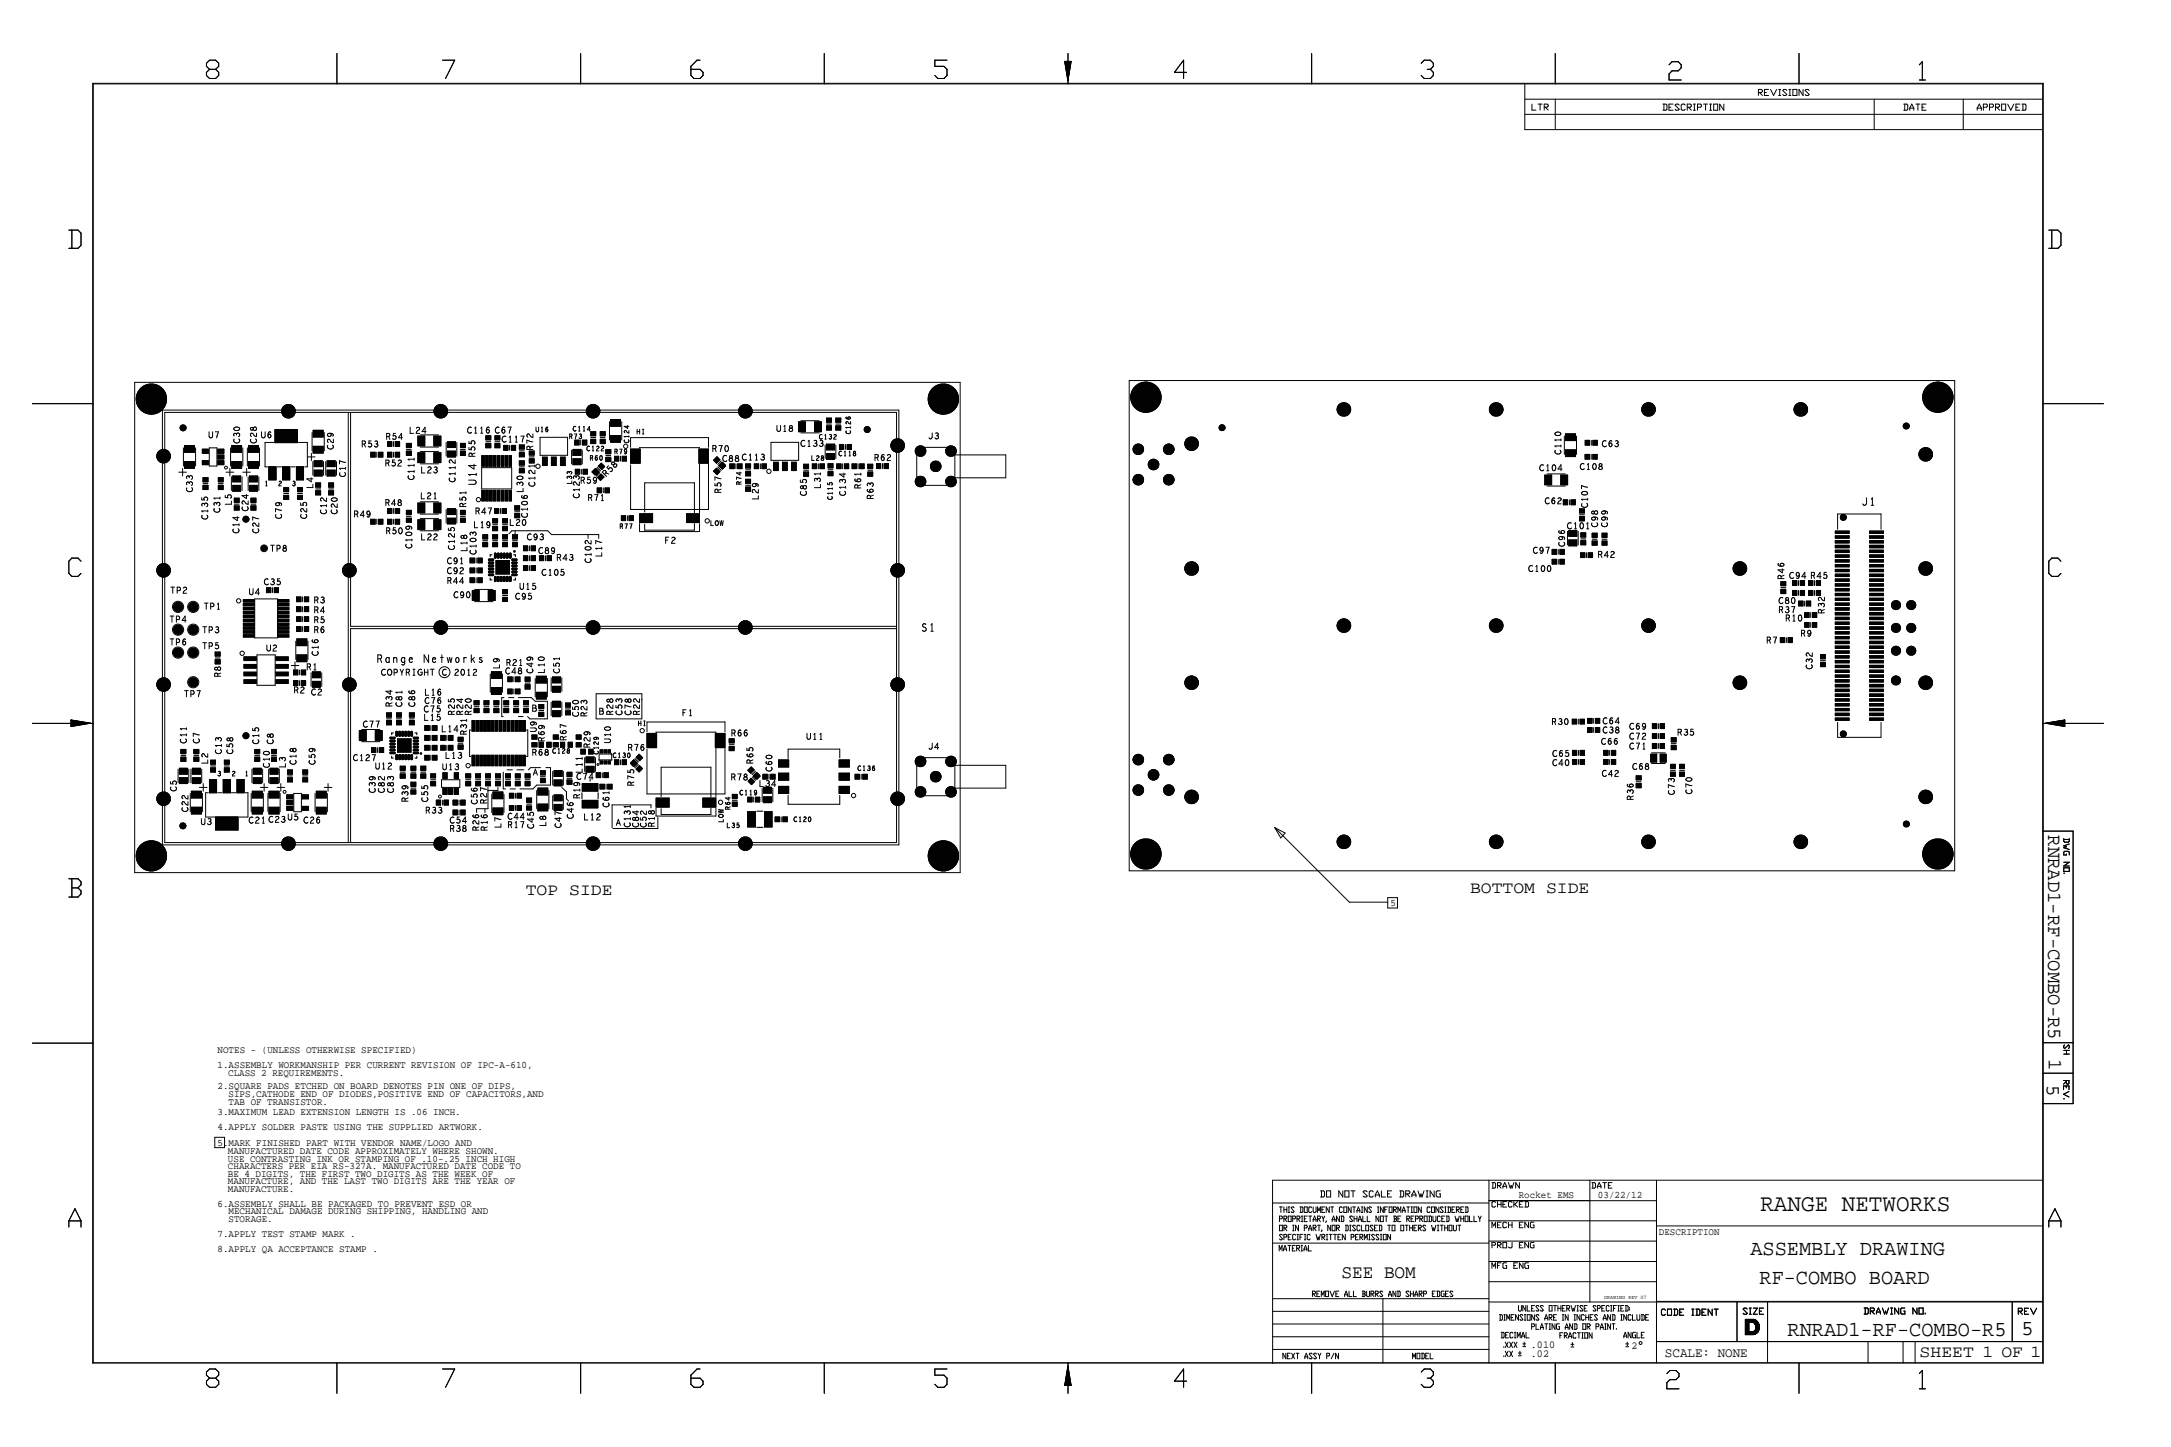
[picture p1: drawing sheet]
<svg xmlns="http://www.w3.org/2000/svg" width="457mm" height="305mm" viewBox="0 0 457 305" stroke-linecap="round" stroke-linejoin="round" font-family="sans-serif">
<defs><g id="words">
<text font-size="5.1" x="370.7" y="255.1">RANGE NETWORKS</text>
<g font-size="4.5">
<text x="368.6" y="264.5">ASSEMBLY DRAWING</text>
<text x="370.5" y="270.5">RF-COMBO BOARD</text>
<text x="376.5" y="281.3">RNRAD1-RF-COMBO-R5</text>
<text x="425.7" y="281.1">5</text>
</g>
<g font-size="4.2">
<text x="431.3" y="176" transform="rotate(90 431.3 176)">RNRAD1-RF-COMBO-R5</text>
<text x="431.5" y="223" transform="rotate(90 431.5 223)">1</text>
<text x="431.1" y="228.6" transform="rotate(90 431.1 228.6)">5</text>
</g>
<text font-size="4" x="282.5" y="269.1">SEE BOM</text>
<g font-size="3.5">
<text x="110.7" y="188.4">TOP SIDE</text>
<text x="309.6" y="188.1">BOTTOM SIDE</text>
<text x="404.3" y="285.9">SHEET 1 OF 1</text>
</g>
<text font-size="2.8" x="350.6" y="285.8">SCALE: NONE</text>
<g font-size="2.2">
<text x="322.4" y="283.9">.010</text>
<text x="322.4" y="285.8">.02</text>
<text x="343.6" y="284.2">2</text>
</g>
<g font-size="2.1">
<text x="292.8" y="190.8">5</text>
<text x="45.8" y="221.8">NOTES - (UNLESS OTHERWISE SPECIFIED)</text>
<text x="45.8" y="225">1.ASSEMBLY WORKMANSHIP PER CURRENT REVISION OF IPC-A-610,</text>
<text x="48" y="226.6">CLASS 2 REQUIREMENTS.</text>
<text x="45.8" y="229.5">2.SQUARE PADS ETCHED ON BOARD DENOTES PIN ONE OF DIPS,</text>
<text x="48.1" y="232.7">TAB OF TRANSISTOR.</text>
<text x="48.1" y="231.1">SIPS,CATHODE END OF DIODES,POSITIVE END OF CAPACITORS,AND</text>
<text x="45.8" y="238.1">4.APPLY SOLDER PASTE USING THE SUPPLIED ARTWORK.</text>
<text x="45.8" y="234.9">3.MAXIMUM LEAD EXTENSION LENGTH IS .06 INCH.</text>
<text x="45.8" y="241.3">5.MARK FINISHED PART WITH VENDOR NAME/LOGO AND</text>
<text x="48" y="244.7">USE CONTRASTING INK OR STAMPING OF .10-.25 INCH HIGH</text>
<text x="48" y="243.1">MANUFACTURED DATE CODE APPROXIMATELY WHERE SHOWN.</text>
<text x="48" y="249.5">MANUFACTURE, AND THE LAST TWO DIGITS ARE THE YEAR OF</text>
<text x="48" y="251.1">MANUFACTURE.</text>
<text x="48" y="247.9">BE 4 DIGITS, THE FIRST TWO DIGITS AS THE WEEK OF</text>
<text x="48" y="246.3">CHARACTERS PER EIA RS-327A. MANUFACTURED DATE CODE TO</text>
<text x="45.8" y="254.2">6.ASSEMBLY SHALL BE PACKAGED TO PREVENT ESD OR</text>
<text x="48.1" y="257.4">STORAGE.</text>
<text x="48.1" y="255.8">MECHANICAL DAMAGE DURING SHIPPING, HANDLING AND</text>
<text x="319.8" y="252.5">Rocket EMS</text>
<text x="336.5" y="252.5">03/22/12</text>
<text x="45.8" y="263.8">8.APPLY QA ACCEPTANCE STAMP .</text>
<text x="45.8" y="260.6">7.APPLY TEST STAMP MARK .</text>
<text x="349.4" y="260.2">DESCRIPTION</text>
</g>
<text font-size="1.1" x="337.8" y="273.7">DRAWING REV 07</text>
</g></defs>
<g fill="none" stroke="#000" stroke-width=".21">
<path d="M19.6 17.7h410.6v269.4h-410.6zM44.1 14.6l-.6 .6v.7l.6 .6h1.3l.7-.6v-.7l-.7-.6M44.1 14.6l-.6-.6v-.7l.6-.6h1.3l.7 .6v.7l-.7 .6M44.1 14.6h1.3M71 11.3v6.4M93.2 12.7h2.6l-2 3.8M122.3 11.3v6.4M147.4 12.7h-.6l-1.3 1.3v1.9l.7 .6h1.2l.7-.6v-.7l-.7-.6h-1.9M173.6 11.3v6.4M199.4 12.7h-2.5v1.3h1.9l.6 .6v1.3l-.6 .6h-1.3l-.6-.6M224.2 12.9h1.4l-.7 4.1zM224.3 13h1.2l-.6 3.7z"/>
<path d="M224.4 13.1h.2v.8l.1-.8h.1l-.1 1.6 .3-1.6h.1l-.4 2 .1 .4 .4-2.4h.2l-.5 2.8M224.9 11.3v6.4M249.9 15.2h-2.6l2-2.5v3.8M276.2 11.3v6.4M299.3 13.3l.6-.6h1.3l.7 .6v.7l-.7 .6M300.6 14.6h.6M301.2 14.6l.7 .6v.7l-.7 .6h-1.3l-.6-.6M321.1 17.7v9.6h109.1M327.5 11.3v6.4M351.5 13.7l.6-.7h1.3l.7 .7v.6l-.7 .6h-1.3l-.6 .7v1.2h2.6M370.3 19.5h.6l.3-.5-.3-.2h-.6v1.3M370.5 19.5l.7 .6"/>
<path d="M371.6 19.5h.4M372.4 18.8h-.8v1.3h.8M372.9 18.8l.6 1.3 .6-1.3M374.6 18.8h.4M374.8 18.8v1.3M376.3 19l-.2-.2h-.5l-.2 .2 .9 .9-.2 .2h-.5l-.2-.2M376.7 18.8h.4M376.9 18.8v1.3M377.6 18.8h.8v1.3h-.8zM378.9 11.3v6.4M379.7 18.8v1.3l-.8-1.3v1.3M381 19l-.2-.2h-.5l-.1 .2 .8 .9-.2 .2h-.5l-.1-.2"/>
<path d="M404.2 13.7l.6-.7v3.8M404.2 16.8h1.3M321.1 24.1h109.1M321.1 20.9h109.1M322.6 21.9v1.3h.9M323.9 21.9h.9M324.3 21.9v1.3M325.2 22.6h.6l.3-.5-.3-.2h-.6v1.3M325.4 22.6l.7 .6M327.5 20.9v6.4M350.2 21.9h.6l.2 .2v.9l-.2 .2h-.6M350.4 21.9v1.3"/>
<path d="M351.5 22.6h.4M352.3 21.9h-.8v1.3h.8M353.6 22.1l-.2-.2h-.4l-.2 .2 .8 .9-.2 .2h-.4l-.2-.2M354.9 22.1l-.2-.2h-.4l-.2 .2v.9l.2 .2h.4l.2-.2M355.3 22.6h.7l.2-.5-.2-.2h-.7v1.3M355.6 22.6l.6 .6M356.6 23.2h.4M356.6 21.9h.4M356.8 21.9v1.3M357.5 22.6h.6l.2-.5-.2-.2h-.6v1.3M358.8 21.9h.8M359.2 21.9v1.3"/>
<path d="M360 23.2h.5M360 21.9h.5M360.2 21.9v1.3M360.9 21.9h.8v1.3h-.8zM363 21.9v1.3l-.8-1.3v1.3M374.6 20.1h.4M376.7 20.1h.4M394.7 20.9v6.4M400.9 21.9h.7l.2 .2v.9l-.2 .2h-.7M401.1 21.9v1.3M402.2 22.8h.8M402.2 22.8l.4-.9 .4 .9"/>
<path d="M402.2 22.8v.4M403 22.8v.4M403.5 21.9h.8M403.9 21.9v1.3M404.8 22.6h.4M405.6 21.9h-.8v1.3h.8M413.4 20.9v6.4M416.4 22.8h.9M416.4 22.8v.4M416.4 22.8l.4-.9 .5 .9M417.3 22.8v.4M417.7 22.6h.6l.2-.5-.2-.2h-.6v1.3"/>
<path d="M419 22.6h.6l.2-.5-.2-.2h-.6v1.3M420.2 22.6h.7l.2-.5-.2-.2h-.7v1.3M420.5 22.6l.6 .6M421.5 21.9h.9v1.3h-.9zM422.8 21.9l.7 1.3 .6-1.3M424.5 22.6h.5M425.4 21.9h-.9v1.3h.9M425.8 21.9h.7l.2 .2v.9l-.2 .2h-.7M426 21.9v1.3M14.5 48.5h1.9l.7 .6v2.6l-.7 .6h-1.9M15.1 48.5v3.8M431.5 48.5h1.9l.6 .6v2.6l-.6 .6h-1.9"/>
<path d="M432.1 48.5v3.8M6.8 85h12.8M28.4 80.5h173.8v103.3h-173.8zM28.7 84.3h6.4M28.7 84.2h6.4M28.7 84.1h6.4M28.7 84h6.4M28.7 83.9h6.4M28.7 83.8h6.4M28.7 84.5h6.4M28.7 84.4h6.4M28.7 83.7h6.4"/>
<path d="M28.7 83.6h6.4M28.7 84.6h6.4M28.7 83.5h6.4M28.7 84.7h6.3M28.7 83.5h6.3M28.8 84.8h6.2M28.8 83.4h6.2M28.8 83.3h6.2M28.8 84.9h6.2M28.8 85h6.2M28.8 83.2h6.2M28.8 83.1h6.1"/>
<path d="M28.9 85.1h6M28.9 83h6M28.9 85.2h6M28.9 82.9h6M28.9 85.3h5.9M29 82.8h5.8M29 85.4h5.8M29 82.7h5.8M29 85.5h5.8M29 82.6h5.8M29.1 85.6h5.6M29.1 82.5h5.6"/>
<path d="M29.1 85.7h5.6M29.1 82.4h5.5M29.1 85.7h5.5M29.2 82.4h5.4M29.2 85.8h5.4M29.2 82.3h5.3M29.3 85.9h5.2M29.3 82.2h5.2M29.3 86h5.1M29.4 82.1h5M29.4 86.1h5M29.4 82h5"/>
<path d="M29.5 86.2h4.8M29.5 81.9h4.8M29.5 86.3h4.7M29.6 81.9h4.6M29.6 86.3h4.5M29.7 81.8h4.4M29.7 86.4h4.4M29.7 81.7h4.3M29.8 86.5h4.2M29.8 81.6h4.1M29.9 86.6h4M30 81.5h3.8"/>
<path d="M30 86.7h3.8M30.1 81.4h3.6M30.1 86.8h3.5M30.2 81.3h3.4M30.3 86.8h3.2M30.3 81.3h3.1M30.4 86.9h2.9M30.5 81.2h2.8M30.6 87h2.5M30.7 81.1h2.4M30.8 87.1h2.1M30.9 81h1.9"/>
<path d="M31.1 87.2h1.5M31.3 80.9h1.2M31.7 87.3h.4M33 96.3h2.9M33 96.2h2.9M33 96.1h2.9M33 96h2.9M33 95.9h2.9M33 96.4h2.9M33 95.8h2.9M33.1 96.5h2.7M33.1 95.7h2.8"/>
<path d="M33.1 95.7h2.7M33.1 96.6h2.7M33.1 95.6h2.7M33.1 96.7h2.7M33.1 95.5h2.7M33.2 96.8h2.5M33.2 95.4h2.5M33.2 95.3h2.5M33.3 96.9h2.3M33.3 95.2h2.3M33.3 97h2.3M33.4 95.1h2.1"/>
<path d="M33.4 97.1h2.1M33.5 97.2h1.9M33.5 95h1.9M33.6 97.3h1.7M33.7 94.9h1.5M33.7 97.3h1.5M33.8 94.8h1.3M33.9 97.4h1.1M34 94.7h.9M34.2 86.4h155.1v91.6h-155.1zM34.2 97.5h.5M34.7 86.9h154.1v90.6h-154.1z"/>
<path d="M37.7 99.5h1.6M37.9 90.1h1.3M37.9 90.2h1.3M37.9 90h1.3M38 90.3h1.2M38 89.9h1.2M38 90.4h1.1M38 89.8h1.1M38 90.5h1.1M38.1 89.7h1M38.1 90.6h.9M38.1 89.6h.9"/>
<path d="M38.2 90.7h.7M38.3 89.6h.5M38.4 90.7h.4M38.5 98.7v1.6M38.6 94.3v3.9M38.9 93.9h2.1v1.4h-2.1zM38.9 95.2h2.1M38.9 95.1h2.1M38.9 95h2.1M38.9 94.9h2.1M38.9 94.8h2.1M38.9 94.7h2.1"/>
<path d="M38.9 94.6h2.1M38.9 94.5h2.1M38.9 94.4h2.1M38.9 94.3h2.1M38.9 98.6h2.1M38.9 98.5h2.1M38.9 98.4h2.1M38.9 98.3h2.1M38.9 98.2h2.1M38.9 98.1h2.1M38.9 98h2.1M38.9 97.9h2.1"/>
<path d="M38.9 97.8h2.1M38.9 97.7h2.1M38.9 94.2h2.1M38.9 94.1h2.1M38.9 94h2.1M38.9 97.6h2.1M38.9 97.5h2.1M38.9 97.4h2.1M38.9 97.3h2.1M38.9 97.2h2.1v1.5h-2.1zM41.2 94.3v3.9M42.6 97.1h1.3"/>
<path d="M42.6 97h1.3v.9h-1.3zM42.6 94.6h1.3v.9h-1.3zM42.6 95.4h1.3M42.6 95.3h1.3M42.6 95.2h1.3M42.6 95.1h1.3M42.6 95h1.3M42.6 94.9h1.3M42.6 94.8h1.3M42.6 94.7h1.3M42.6 94.6h1.3M42.6 97.8h1.3"/>
<path d="M42.6 97.7h1.3M42.6 97.6h1.3M42.6 97.5h1.3M42.6 97.4h1.3M42.6 97.3h1.3M42.6 97.2h1.3M44 91v.9a.37 .37 0 0 0 .4 .3 .37 .37 0 0 0 .4-.3v-.9M44.1 94.3h1.6v3.9h-1.6zM45.3 91h.7l-.4 1.2M45.9 97.1h1.2M45.9 97h1.2v.9h-1.2zM45.9 96.7h1.2"/>
<path d="M45.9 96.6h1.2M45.9 96.5h1.2M45.9 96.4h1.2M45.9 96.3h1.2M45.9 96.2h1.2M45.9 96.1h1.2M45.9 96h1.2M45.9 95.9h1.2M45.9 95.8h1.2v.9h-1.2zM45.9 94.6h1.2v.9h-1.2zM45.9 95.4h1.2M45.9 95.3h1.2"/>
<path d="M45.9 95.2h1.2M45.9 95.1h1.2M45.9 95h1.2M45.9 94.9h1.2M45.9 94.8h1.2M45.9 94.7h1.2M45.9 94.6h1.2M45.9 97.8h1.2M45.9 97.7h1.2M45.9 97.6h1.2M45.9 97.5h1.2M45.9 97.4h1.2"/>
<path d="M45.9 97.3h1.2M45.9 97.2h1.2M47.6 99.5h1.6M48.4 98.7v1.6M48.6 94.3v3.9M48.8 93.9h2.1v1.4h-2.1zM48.8 95.2h2.1M48.8 95.1h2.1M48.8 95h2.1M48.8 94.9h2.1M48.8 94.8h2.1M48.8 94.7h2.1"/>
<path d="M48.8 94.6h2.1M48.8 94.5h2.1M48.8 94.4h2.1M48.8 94.3h2.1M48.8 98.6h2.1M48.8 98.5h2.1M48.8 98.4h2.1M48.8 98.3h2.1M48.8 98.2h2.1M48.8 98.1h2.1M48.8 98h2.1M48.8 97.9h2.1"/>
<path d="M48.8 97.8h2.1M48.8 97.7h2.1M48.8 94.2h2.1M48.8 94.1h2.1M48.8 94h2.1M48.8 97.6h2.1M48.8 97.5h2.1M48.8 97.4h2.1M48.8 97.3h2.1M48.8 97.2h2.1v1.5h-2.1zM49.4 90.1a.65 .65 0 0 1 1 .4 .67 .67 0 0 1-.6 .2 .67 .67 0 0 1-.5-.5zM49.8 91.5a.32 .32 0 0 0-.5-.2 .32 .32 0 0 0 0 .5"/>
<path d="M49.8 91.5v.1M49.8 91.5a.37 .37 0 0 1 .6-.1 .37 .37 0 0 1-.2 .6M50.3 92.5a.57 .57 0 0 1-.4 .9 .57 .57 0 0 1-.6-.9M51.1 99.5h1.6M51.1 94.3v3.9M51.9 98.7v1.6M52.1 94.3v3.9M52.3 93.9h2.1v1.4h-2.1zM52.3 95.2h2.1M52.3 95.1h2.1M52.3 95h2.1M52.3 94.9h2.1"/>
<path d="M52.3 94.8h2.1M52.3 94.7h2.1M52.3 94.6h2.1M52.3 94.5h2.1M52.3 94.4h2.1M52.3 94.3h2.1M52.3 98.6h2.1M52.3 98.5h2.1M52.3 98.4h2.1M52.3 98.3h2.1M52.3 98.2h2.1M52.3 98.1h2.1"/>
<path d="M52.3 98h2.1M52.3 97.9h2.1M52.3 97.8h2.1M52.3 97.7h2.1M52.3 94.2h2.1M52.3 94.1h2.1M52.3 94h2.1M52.3 97.6h2.1M52.3 97.5h2.1M52.3 97.4h2.1M52.3 97.3h2.1M52.3 97.2h2.1v1.5h-2.1z"/>
<path d="M53.3 90.2a.34 .34 0 0 1 .6-.2 .34 .34 0 0 1 0 .6 .34 .34 0 0 1-.6-.2M53.3 90.2v.2M53.3 90.2a.31 .31 0 0 0-.4-.2 .31 .31 0 0 0-.1 .5 .31 .31 0 0 0 .4 .1l.1-.2M53.8 92.5a.58 .58 0 0 1-.1 .8 .58 .58 0 0 1-.8-.2l-.2-.2 .1-.4M54 91.2v.8l-.4-.2-.3-.5a.34 .34 0 0 0-.6 .1 .34 .34 0 0 0 .3 .5M54.7 94.3v3.9M55.1 91v.9a.38 .38 0 0 0 .4 .3 .38 .38 0 0 0 .3-.3v-.9M56.6 98.3h1.5v2.8h-1.5zM56.6 100h1.5M56.6 99.9h1.5M56.6 99.8h1.5M56.6 99.7h1.5"/>
<path d="M56.6 99.6h1.5M56.6 99.5h1.5M56.6 98.6h1.5M56.6 98.5h1.5M56.6 98.4h1.5M56.6 99.3h1.5M56.6 99.2h1.5M56.6 99.1h1.5M56.6 99h1.5M56.6 98.9h1.5M56.6 98.8h1.5M56.6 98.7h1.5"/>
<path d="M56.6 99.4h1.5M57 91.1v-.1a.66 .66 0 0 0-.6 .6 .66 .66 0 0 0 .4 .6 .36 .36 0 0 0 .2-.5 .36 .36 0 0 0-.6 0M57.7 93.2h-1.9v5.1h.6M57.9 93.2h4.7M57.9 93.1h4.7M57.9 93h4.7M57.9 92.9h4.7M57.9 92.8h4.7M57.9 92.7h4.7M57.9 92.6h4.7M57.9 92.5h4.7M57.9 92.4h4.7"/>
<path d="M57.9 92.3h4.7M57.9 92.2h4.7M57.9 92.1h4.7M57.9 92h4.7M57.9 91.9h4.7M57.9 91.8h4.7M57.9 91.7h4.7M57.9 91.6h4.7M57.9 91.5h4.7M57.9 91.4h4.7M57.9 91.1h4.7M57.9 91h4.7"/>
<path d="M57.9 90.9h4.7M57.9 90.8h4.7M57.9 90.7h4.7M57.9 90.6h4.7M57.9 90.5h4.7M57.9 91.3h4.7M57.9 91.2h4.7M57.9 90.5h4.7v2.8h-4.7zM58.4 98.3h.9M59.3 86.8h2.9M59.3 86.7h2.9M59.3 86.6h2.9"/>
<path d="M59.3 86.5h2.9M59.3 86.4h2.9M59.3 86.3h2.9M59.4 86.3h2.7M59.4 87h2.7M59.4 86.9h2.8M59.4 86.2h2.7M59.4 87.1h2.7M59.4 86.1h2.7M59.4 87.2h2.7M59.5 86h2.5M59.5 87.3h2.5"/>
<path d="M59.5 85.9h2.5M59.5 87.4h2.5M59.5 98.3h1.5v2.8h-1.5zM59.5 100h1.5M59.5 99.9h1.5M59.5 99.8h1.5M59.5 99.7h1.5M59.5 99.6h1.5M59.5 99.5h1.5M59.5 98.6h1.5M59.5 98.5h1.5M59.5 98.4h1.5"/>
<path d="M59.5 99.3h1.5M59.5 99.2h1.5M59.5 99.1h1.5M59.5 99h1.5M59.5 98.9h1.5M59.5 98.8h1.5M59.5 98.7h1.5M59.5 99.4h1.5M59.6 85.8h2.4M59.6 87.4h2.4M59.6 85.7h2.3M59.6 87.5h2.3"/>
<path d="M59.7 85.7h2.1M59.7 87.6h2.1M59.8 85.6h1.9M59.8 87.7h1.9M59.9 85.5h1.7M59.9 87.8h1.7M60 85.4h1.5M60 87.9h1.5M60.2 85.3h1.2M60.2 87.9h1.1M60.4 85.2h.7M60.4 88h.7"/>
<path d="M61.3 98.3h.9M62.4 98.3h1.5v2.8h-1.5zM62.4 100h1.5M62.4 99.9h1.5M62.4 99.8h1.5M62.4 99.7h1.5M62.4 99.6h1.5M62.4 99.5h1.5M62.4 98.6h1.5M62.4 98.5h1.5M62.4 98.4h1.5M62.4 99.3h1.5"/>
<path d="M62.4 99.2h1.5M62.4 99.1h1.5M62.4 99h1.5M62.4 98.9h1.5M62.4 98.8h1.5M62.4 98.7h1.5M62.4 99.4h1.5M62.8 93.2h1.9v5.1h-.5M64.8 96.2h1.6M65.6 95.5v1.5M65.7 91.1v3.9M65.9 97.2v2.9"/>
<path d="M66 95.4h2.1M66 95.3h2.1M66 95.2h2.1M66 95.1h2.1M66 95h2.1M66 94.9h2.1M66 94.8h2.1M66 94.7h2.1M66 94.6h2.1M66 94.5h2.1M66 94.4h2.1M66 94.3h2.1"/>
<path d="M66 90.6h2.1v1.5h-2.1zM66 92h2.1M66 91.9h2.1M66 91.8h2.1M66 91.7h2.1M66 91.6h2.1M66 91.5h2.1M66 91.4h2.1M66 91.1h2.1M66 91h2.1M66 90.9h2.1M66 90.8h2.1"/>
<path d="M66 90.7h2.1M66 94.2h2.1M66 94.1h2.1M66 94h2.1M66 94h2.1v1.5h-2.1zM66 91.3h2.1M66 91.2h2.1M66.2 97.1h1.6M66.2 97h1.6v1.3h-1.6zM66.2 99h1.6v1.3h-1.6zM66.2 100h1.6M66.2 99.9h1.6"/>
<path d="M66.2 99.8h1.6M66.2 99.7h1.6M66.2 99.6h1.6M66.2 99.5h1.6M66.2 98.2h1.6M66.2 98.1h1.6M66.2 98h1.6M66.2 97.9h1.6M66.2 97.8h1.6M66.2 97.7h1.6M66.2 99.3h1.6M66.2 99.2h1.6"/>
<path d="M66.2 99.1h1.6M66.2 97.6h1.6M66.2 97.5h1.6M66.2 97.4h1.6M66.2 97.3h1.6M66.2 97.2h1.6M66.2 99.4h1.6M68.1 97.2v2.9M68.3 91.1v3.9M68.6 97.2v2.9M68.9 97.1h1.7M68.9 97h1.7v1.3h-1.7z"/>
<path d="M68.9 99h1.7v1.3h-1.7zM68.9 100h1.7M68.9 99.9h1.7M68.9 99.8h1.7M68.9 99.7h1.7M68.9 99.6h1.7M68.9 99.5h1.7M68.9 98.2h1.7M68.9 98.1h1.7M68.9 98h1.7M68.9 97.9h1.7M68.9 97.8h1.7"/>
<path d="M68.9 97.7h1.7M68.9 99.3h1.7M68.9 99.2h1.7M68.9 99.1h1.7M68.9 97.6h1.7M68.9 97.5h1.7M68.9 97.4h1.7M68.9 97.3h1.7M68.9 97.2h1.7M68.9 99.4h1.7M69.4 91.3l.6 .1 .2 .2-.1 .3M70 93.7a.57 .57 0 0 1-.1 .9 .57 .57 0 0 1-.8-.2l-.2-.3 .1-.3"/>
<path d="M70.2 92.5v.7a1.01 1.01 0 0 1-.9-.7l-.3 .2v.3l.2 .2M70.9 97.2v2.9M72.6 99.5a.57 .57 0 0 1-.1 .9 .57 .57 0 0 1-.8-.2l-.2-.3 .1-.3M72.8 98.7h-1.3l.3 .2M72.8 98.4v.5M72.8 97.4l-1.3-.4v.7M73.3 86.9v90.6M73.8 86.9v45h115M76.3 93.6h.4M76.7 93.6l.2-.2v-.4l-.6-.1v1.3M76.7 93.6l.3 .6M78.1 96.2h.9"/>
<path d="M78.1 96.1h.9M78.1 96h.9M78.1 95.9h.9M78.1 95.8h.9M78.1 95.7h.9M78.1 95.6h.9M78.1 95.5h.9M78.1 95.4h.9M78.1 95.3h.9M78.1 95.2h.9v1.1h-.9zM78.2 92.9h-.5v.6a.41 .41 0 0 1 .5 .1 .41 .41 0 0 1-.1 .5 .41 .41 0 0 1-.6-.1M79 93a.32 .32 0 0 1 .5 0 .32 .32 0 0 1-.2 .5"/>
<path d="M79.2 93.5h.1M79.3 93.5a.37 .37 0 0 1 .1 .6 .37 .37 0 0 1-.6-.2M79.7 96.2h.9M79.7 96.1h.9M79.7 96h.9M79.7 95.9h.9M79.7 95.8h.9M79.7 95.7h.9M79.7 95.6h.9M79.7 95.5h.9M79.7 95.4h.9M79.7 95.3h.9"/>
<path d="M79.7 95.2h.9v1.1h-.9zM81.3 97.6h.4M81.4 91.9h.5M81.6 96.2h.9M81.6 96.1h.9M81.6 96h.9M81.6 95.9h.9M81.6 95.8h.9M81.6 95.7h.9M81.6 95.6h.9M81.6 95.5h.9M81.6 95.4h.9"/>
<path d="M81.6 95.3h.9M81.6 95.2h.9v1.1h-.9zM81.6 93.7h.9M81.6 93.6h.9M81.6 93.5h.9M81.6 93.4h.9M81.6 93.3h.9M81.6 93.2h.9M81.6 93.1h.9M81.6 93h.9v1h-.9zM81.6 94h.9M81.6 93.9h.9"/>
<path d="M81.6 93.8h.9M81.7 97.6l.2-.2v-.4l-.6-.1v1.3M81.7 97.6l.2 .6M81.9 91.9l.2-.1v-.4l-.7-.1v1.3M81.9 91.9l.2 .7M83.1 96.9h-.4l-.1 .6a.41 .41 0 0 1 .6 .1 .41 .41 0 0 1-.1 .5 .41 .41 0 0 1-.6-.1M83.2 96.2h1M83.2 96.1h1M83.2 96h1M83.2 95.9h1M83.2 95.8h1M83.2 95.7h1"/>
<path d="M83.2 95.6h1M83.2 95.5h1M83.2 95.4h1M83.2 95.3h1M83.2 95.2h1v1.1h-1zM83.2 93.7h1M83.2 93.6h1M83.2 93.5h1M83.2 93.4h1M83.2 93.3h1M83.2 93.2h1M83.2 93.1h1"/>
<path d="M83.2 93h1v1h-1zM83.2 94h1M83.2 93.9h1M83.2 93.8h1M83.3 91.3h-.5v.5a.4 .4 0 0 1 .5 .1 .4 .4 0 0 1-.1 .6 .4 .4 0 0 1-.5-.1M83.8 97.1a.34 .34 0 0 1 .5-.2 .34 .34 0 0 1 .1 .5l-.5 .4-.1 .4h.7M84.8 92.2h-.9l.6-.9v1.3M85.6 95h1v.9h-1zM85.6 95.8h1M85.6 95.7h1M85.6 95.6h1M85.6 95.5h1"/>
<path d="M85.6 95.4h1M85.6 95.3h1M85.6 95.2h1M85.6 95.1h1M85.6 93.4h1v.9h-1zM85.6 93.7h1M85.6 93.6h1M85.6 93.5h1M85.6 94.2h1M85.6 94.1h1M85.6 94h1M85.6 93.9h1"/>
<path d="M85.6 93.8h1M86.4 90v1.3h.7M87.2 98h-1.3l.3 .2M87.2 99.3h-1.3l.3 .2M87.2 96.7h-1.3l.3 .2M87.2 96.5v.4M87.2 97.8v.4M87.2 99.1v.4M87.7 90.2a.34 .34 0 0 1 .5-.2 .34 .34 0 0 1 .1 .5l-.5 .4-.1 .4h.7M88 97.1h1.5M88 97h1.5M88 96.9h1.5"/>
<path d="M88 96.8h1.5M88 96.7h1.5M88 96.6h1.5M88 96.5h1.5M88 96.4h1.5M88 96.3h1.5M88 96.2h1.5M88 96.1h1.5M88 96h1.5M88 95.9h1.5M88 95.8h1.5M88 95.7h1.5"/>
<path d="M88 95.6h1.5M88 95.5h1.5M88 95.4h1.5v2.1l-1.5-.1zM88 93.7h1.5M88 93.6h1.5M88 93.5h1.5M88 93.4h1.5M88 93.3h1.5M88 93.2h1.5M88 93.1h1.5M88 93h1.5M88 92.9h1.5"/>
<path d="M88 92.8h1.5M88 92.7h1.5M88 92.6h1.5M88 92.5h1.5M88 92.4h1.5M88 92.3h1.5M88 92.2h1.5M88 92.1h1.5M88 92h1.5M88 91.9h1.5M88 91.8h1.5v2.1h-1.5zM88 93.9h1.5"/>
<path d="M88 93.8h1.5M88 97.3h1.5M88 97.2h1.5M88.5 95.1h3.9M88.5 91.6h3.9M88.5 94.2h3.9M88.5 97.7h3.9M88.8 98.3v1.3h.7M89.7 90.9h-.8l.6-.9v1.3M90.1 98.6a.34 .34 0 0 1 .5-.3 .34 .34 0 0 1 .1 .5 .82 .82 0 0 0-.6 .8h.7M91.4 97.1h1.4M91.4 97h1.4"/>
<path d="M91.4 96.9h1.4M91.4 96.8h1.4M91.4 96.7h1.4M91.4 96.6h1.4M91.4 96.5h1.4M91.4 96.4h1.4M91.4 96.3h1.4M91.4 96.2h1.4M91.4 96.1h1.4M91.4 96h1.4M91.4 95.9h1.4M91.4 95.8h1.4"/>
<path d="M91.4 95.7h1.4M91.4 95.6h1.4M91.4 95.5h1.4M91.4 95.4h1.4v2.1l-1.4-.1zM91.4 86.7h2.9M91.4 86.6h2.9M91.4 93.7h1.4M91.4 93.6h1.4M91.4 93.5h1.4M91.4 93.4h1.4M91.4 93.3h1.4M91.4 93.2h1.4"/>
<path d="M91.4 93.1h1.4M91.4 93h1.4M91.4 92.9h1.4M91.4 92.8h1.4M91.4 92.7h1.4M91.4 92.6h1.4M91.4 92.5h1.4M91.4 92.4h1.4M91.4 92.3h1.4M91.4 92.2h1.4M91.4 92.1h1.4M91.4 92h1.4"/>
<path d="M91.4 91.9h1.4M91.4 91.8h1.4v2.1h-1.4zM91.4 93.9h1.4M91.4 93.8h1.4M91.4 97.3h1.4M91.4 97.2h1.4M91.4 86.8h2.9M91.4 86.5h2.9M91.4 86.4h2.9M91.4 86.3h2.8M91.4 86.9h2.8M91.4 87h2.8"/>
<path d="M91.5 86.2h2.7M91.5 87.1h2.7M91.5 98.4a.32 .32 0 0 1 .5 0 .32 .32 0 0 1-.2 .5M91.5 86.1h2.7M91.5 87.2h2.7M91.5 86h2.6M91.5 87.3h2.6M91.6 85.9h2.5M91.6 87.4h2.5M91.6 85.8h2.4M91.6 87.4h2.4M91.7 98.9h.1"/>
<path d="M91.7 85.7h2.3M91.7 87.5h2.3M91.8 85.7h2.1M91.8 87.6h2.1M91.8 98.9a.37 .37 0 0 1 .1 .7 .37 .37 0 0 1-.6-.2M91.8 85.6h2M91.8 87.7h2M91.9 85.5h1.8M91.9 87.8h1.8M92.1 85.4h1.5M92.1 87.9h1.5M92.2 85.3h1.2"/>
<path d="M92.2 87.9h1.2M92.5 85.2h.7M92.5 88h.7M94 93.2v2.9M94.2 95h1.7v1.2h-1.7zM94.2 96.2h1.7M94.2 96.1h1.7M94.2 96h1.7M94.2 95.9h1.7M94.2 95.8h1.7M94.2 95.7h1.7M94.2 95.6h1.7"/>
<path d="M94.2 95.5h1.7M94.2 95.4h1.7M94.2 95.3h1.7M94.2 95.2h1.7M94.2 95.1h1.7M94.2 93h1.7v1.3h-1.7zM94.2 93.7h1.7M94.2 93.6h1.7M94.2 93.5h1.7M94.2 93.4h1.7M94.2 93.3h1.7M94.2 93.2h1.7"/>
<path d="M94.2 93.1h1.7M94.2 94.2h1.7M94.2 94.1h1.7M94.2 94h1.7M94.2 93.9h1.7M94.2 93.8h1.7M95.9 98.5h-1.3l.2 .2M95.9 96.9v.7l-.4-.2-.4-.5a.34 .34 0 0 0-.5 .2 .34 .34 0 0 0 .2 .4M95.9 98.3v.4M95.9 99.6v.4M95.9 99.8h-1.3l.2 .2M96.2 93.2v2.9"/>
<path d="M97 95h1v.9h-1zM97 95.8h1M97 95.7h1M97 95.6h1M97 95.5h1M97 95.4h1M97 95.3h1M97 95.2h1M97 95.1h1M97 93.4h1v.9h-1zM97 93.7h1M97 93.6h1"/>
<path d="M97 93.5h1M97 94.2h1M97 94.1h1M97 94h1M97 93.9h1M97 93.8h1M98.8 92.9v.5l.5 .1a.4 .4 0 0 1 .1-.6 .4 .4 0 0 1 .6 .1 .4 .4 0 0 1-.2 .6M98.8 94.2v.5h.5a.41 .41 0 0 1 .1-.5 .41 .41 0 0 1 .6 .1 .41 .41 0 0 1-.2 .6M99.3 90.1a.58 .58 0 0 0-.8 .5 .58 .58 0 0 0 .7 .5h.1M99.4 95.7l-.1-.2h-.4l-.1 .6h1.2M99.4 95.7v.4M99.8 97.8v1l-1.1-.7h1.6"/>
<path d="M100 91.2h.4M100 90.2l.2-.2v1.2M100 95.4l-.6 .3M100.3 99.7v.5M100.3 99.9h-1.6l.3 .3M101.2 91.2h.5M101.2 90.2l.3-.2v1.2M101.4 98.5h6.4v4.5h-6.4zM101.5 97.1h.5M101.5 97h.5M101.5 96.9h.5M101.5 96.8h.5"/>
<path d="M101.5 96.7h.5M101.5 96.6h.5M101.5 96.5h.5M101.5 96.4h.5M101.5 96.3h.5M101.5 96.2h.5M101.5 96.1h.5M101.5 96h.5v2.2h-.5zM101.5 98.1h.5M101.5 98h.5M101.5 97.9h.5M101.5 97.8h.5"/>
<path d="M101.5 97.7h.5M101.5 97.6h.5M101.5 97.5h.5M101.5 97.4h.5M101.5 97.3h.5M101.5 97.2h.5M102.3 97.1h.5M102.3 97h.5M102.3 96.9h.5M102.3 96.8h.5M102.3 96.7h.5M102.3 96.6h.5"/>
<path d="M102.3 96.5h.5M102.3 96.4h.5M102.3 96.3h.5M102.3 96.2h.5M102.3 96.1h.5M102.3 96h.5v2.2h-.5zM102.3 98.1h.5M102.3 98h.5M102.3 97.9h.5M102.3 97.8h.5M102.3 97.7h.5M102.3 97.6h.5"/>
<path d="M102.3 97.5h.5M102.3 97.4h.5M102.3 97.3h.5M102.3 97.2h.5M102.3 93.4h1.1v.9h-1.1zM102.3 93.7h1.1M102.3 93.6h1.1M102.3 93.5h1.1M102.3 92.6h1.1M102.3 92.5h1.1M102.3 92.4h1.1M102.3 92.3h1.1"/>
<path d="M102.3 92.2h1.1M102.3 92.1h1.1M102.3 92h1.1M102.3 91.9h1.1M102.3 91.8h1.1M102.3 91.8h1.1v.9h-1.1zM102.3 94.2h1.1M102.3 94.1h1.1M102.3 94h1.1M102.3 93.9h1.1M102.3 93.8h1.1M103 90.1l-.1-.1a.67 .67 0 0 0-.5 .6 .67 .67 0 0 0 .4 .6 .36 .36 0 0 0 .2-.5 .36 .36 0 0 0-.6 0"/>
<path d="M103.1 97.1h.5M103.1 97h.5M103.1 96.9h.5M103.1 96.8h.5M103.1 96.7h.5M103.1 96.6h.5M103.1 96.5h.5M103.1 96.4h.5M103.1 96.3h.5M103.1 96.2h.5M103.1 96.1h.5M103.1 96h.5v2.2h-.5z"/>
<path d="M103.1 98.1h.5M103.1 98h.5M103.1 97.9h.5M103.1 97.8h.5M103.1 97.7h.5M103.1 97.6h.5M103.1 97.5h.5M103.1 97.4h.5M103.1 97.3h.5M103.1 97.2h.5M103.9 97.1h.5M103.9 97h.5"/>
<path d="M103.9 96.9h.5M103.9 96.8h.5M103.9 96.7h.5M103.9 96.6h.5M103.9 96.5h.5M103.9 96.4h.5M103.9 96.3h.5M103.9 96.2h.5M103.9 96.1h.5M103.9 96h.5v2.2h-.5zM103.9 98.1h.5M103.9 98h.5"/>
<path d="M103.9 97.9h.5M103.9 97.8h.5M103.9 97.7h.5M103.9 97.6h.5M103.9 97.5h.5M103.9 97.4h.5M103.9 97.3h.5M103.9 97.2h.5M104.2 93.4h1.1v.9h-1.1zM104.2 93.7h1.1M104.2 93.6h1.1M104.2 93.5h1.1"/>
<path d="M104.2 92.6h1.1M104.2 92.5h1.1M104.2 92.4h1.1M104.2 92.3h1.1M104.2 92.2h1.1M104.2 92.1h1.1M104.2 92h1.1M104.2 91.9h1.1M104.2 91.8h1.1M104.2 91.8h1.1v.9h-1.1zM104.2 94.2h1.1M104.2 94.1h1.1"/>
<path d="M104.2 94h1.1M104.2 93.9h1.1M104.2 93.8h1.1M104.8 97.1h.5M104.8 97h.5M104.8 96.9h.5M104.8 96.8h.5M104.8 96.7h.5M104.8 96.6h.5M104.8 96.5h.5M104.8 96.4h.5M104.8 96.3h.5"/>
<path d="M104.8 96.2h.5M104.8 96.1h.5M104.8 96h.5v2.2h-.5zM104.8 98.1h.5M104.8 98h.5M104.8 97.9h.5M104.8 97.8h.5M104.8 97.7h.5M104.8 97.6h.5M104.8 97.5h.5M104.8 97.4h.5M104.8 97.3h.5"/>
<path d="M104.8 97.2h.5M105.1 90.1a.58 .58 0 0 0-.8 .5 .58 .58 0 0 0 .8 .5h.1M105.6 97.1h.5M105.6 97h.5M105.6 96.9h.5M105.6 96.8h.5M105.6 96.7h.5M105.6 96.6h.5M105.6 96.5h.5M105.6 96.4h.5M105.6 96.3h.5M105.6 96.2h.5"/>
<path d="M105.6 96.1h.5M105.6 96h.5v2.2h-.5zM105.6 98.1h.5M105.6 98h.5M105.6 97.9h.5M105.6 97.8h.5M105.6 97.7h.5M105.6 97.6h.5M105.6 97.5h.5M105.6 97.4h.5M105.6 97.3h.5M105.6 97.2h.5"/>
<path d="M106.1 93.8h.9v1h-.9zM106.1 94.8h.9M106.1 94.7h.9M106.1 94.6h.9M106.1 94.5h.9M106.1 94.4h.9M106.1 94.3h.9M106.1 94.2h.9M106.1 94.1h.9M106.1 94h.9M106.1 93.9h.9M106.3 90.1l-.1-.1a.67 .67 0 0 0-.5 .6 .67 .67 0 0 0 .3 .6 .36 .36 0 0 0 .3-.5 .36 .36 0 0 0-.6 0"/>
<path d="M106.4 97.1h.5M106.4 97h.5M106.4 96.9h.5M106.4 96.8h.5M106.4 96.7h.5M106.4 96.6h.5M106.4 96.5h.5M106.4 96.4h.5M106.4 96.3h.5M106.4 96.2h.5M106.4 96.1h.5M106.4 96h.5v2.2h-.5z"/>
<path d="M106.4 98.1h.5M106.4 98h.5M106.4 97.9h.5M106.4 97.8h.5M106.4 97.7h.5M106.4 97.6h.5M106.4 97.5h.5M106.4 97.4h.5M106.4 97.3h.5M106.4 97.2h.5M106.6 92a.57 .57 0 0 0-.9 .5 .57 .57 0 0 0 .8 .5l.1-.1M107 90h.6l-.3 1.2"/>
<path d="M107.2 97.1h.5M107.2 97h.5M107.2 96.9h.5M107.2 96.8h.5M107.2 96.7h.5M107.2 96.6h.5M107.2 96.5h.5M107.2 96.4h.5M107.2 96.3h.5M107.2 96.2h.5M107.2 96.1h.5M107.2 96h.5v2.2h-.5z"/>
<path d="M107.2 98.1h.5M107.2 98h.5M107.2 97.9h.5M107.2 97.8h.5M107.2 97.7h.5M107.2 97.6h.5M107.2 97.5h.5M107.2 97.4h.5M107.2 97.3h.5M107.2 97.2h.5M107.3 93.1h.4M107.3 92.1l.2-.2v1.2"/>
<path d="M107.7 93.8h.9v1h-.9zM107.7 94.8h.9M107.7 94.7h.9M107.7 94.6h.9M107.7 94.5h.9M107.7 94.4h.9M107.7 94.3h.9M107.7 94.2h.9M107.7 94.1h.9M107.7 94h.9M107.7 93.9h.9M108.5 93.1h.4"/>
<path d="M108.5 92.1l.2-.2v1.2M109.4 97.1h1v.9h-1zM109.4 95.3h1v.9h-1zM109.4 96.2h1M109.4 96.1h1M109.4 96h1M109.4 95.9h1M109.4 95.8h1M109.4 95.7h1M109.4 95.6h1M109.4 95.5h1M109.4 95.4h1"/>
<path d="M109.4 94.6h1M109.4 94.5h1M109.4 94.4h1M109.4 94.3h1M109.4 93.7h1v.9h-1zM109.4 98.7h1v.9h-1zM109.4 99.5h1M109.4 97.9h1M109.4 97.8h1M109.4 97.7h1M109.4 94.2h1M109.4 94.1h1"/>
<path d="M109.4 94h1M109.4 93.9h1M109.4 93.8h1M109.4 99.3h1M109.4 99.2h1M109.4 99.1h1M109.4 99h1M109.4 98.9h1M109.4 98.8h1M109.4 97.6h1M109.4 97.5h1M109.4 97.4h1"/>
<path d="M109.4 97.3h1M109.4 97.2h1M109.4 99.4h1M109.7 91.9h.7l-.4 1.2M111.5 97.1h1M111.5 97h1M111.5 96.9h1M111.5 96.8h1M111.5 96.7h1M111.5 95.8h1M111.5 95.7h1M111.5 95.6h1"/>
<path d="M111.5 95.5h1M111.5 95.4h1M111.5 95.3h1M111.5 95.2h1M111.5 95.1h1M111.5 95h1v.9h-1zM111.5 96.6h1v.9h-1zM111.5 97.4h1M111.5 97.3h1M111.5 97.2h1M111.6 94.2l-.2-.2h-.3l-.1 .7h1.2M111.6 94.2v.5"/>
<path d="M112.2 91.4v.7a1.01 1.01 0 0 1-.8-.7l-.4 .2v.3l.2 .2M112.2 93.1l-1.2-.4v.7M112.2 94l-.6 .2M112.6 97.9v.5M112.6 99.1v.7a1.01 1.01 0 0 1-.8-.7l-.4 .1v.3l.2 .3M112.6 98.1h-1.2l.2 .3M112.9 90v.7l.3 .3 .2-.3v-.7M113.7 92.1h5.8v3.8h-5.8zM114 91h.3M114 90.2l.2-.2v1M114.2 97.1h1M114.2 97h1"/>
<path d="M114.2 96.9h1M114.2 96.8h1M114.2 96.7h1M114.2 96.6h1M114.2 96.5h1M114.2 96.4h1M114.2 96.3h1M114.2 96.3h1v1.8h-1zM114.2 98h1M114.2 97.9h1M114.2 97.8h1M114.2 97.7h1"/>
<path d="M114.2 97.6h1M114.2 97.5h1M114.2 97.4h1M114.2 97.3h1M114.2 97.2h1M115.4 90.1l-.1-.1a.48 .48 0 0 0-.4 .4 .48 .48 0 0 0 .4 .5v-.5h-.2l-.2 .2M116.1 97.1h1M116.1 97h1M116.1 96.9h1M116.1 96.8h1M116.1 96.7h1M116.1 96.6h1"/>
<path d="M116.1 96.5h1M116.1 96.4h1M116.1 96.3h1M116.1 96.3h1v1.8h-1zM116.1 98h1M116.1 97.9h1M116.1 97.8h1M116.1 97.7h1M116.1 97.6h1M116.1 97.5h1M116.1 97.4h1M116.1 97.3h1"/>
<path d="M116.1 97.2h1M118 97.1h1M118 97h1M118 96.9h1M118 96.8h1M118 96.7h1M118 96.6h1M118 96.5h1M118 96.4h1M118 96.3h1M118 96.3h1v1.8h-1zM118 98h1"/>
<path d="M118 97.9h1M118 97.8h1M118 97.7h1M118 97.6h1M118 97.5h1M118 97.4h1M118 97.3h1M118 97.2h1M119.9 99.5a.27 .27 0 0 1 .5-.1 .27 .27 0 0 1-.2 .5M119.9 99.5l-.2-.2-.2 .1v.4M119.9 99.5v.1M120 91.9h.3"/>
<path d="M120.3 91.9l.1-.1v-.3l-.4-.1v1M120.3 91.9l.2 .5M120.4 94.8v2.9M120.7 97.1h1.6M120.7 97h1.6M120.7 96.9h1.6M120.7 96.8h1.6M120.7 96.6h1.6v1.3h-1.6zM120.7 94.7h1.6v1.2h-1.6zM120.7 95.8h1.6M120.7 95.7h1.6M120.7 95.6h1.6"/>
<path d="M120.7 95.5h1.6M120.7 95.4h1.6M120.7 95.3h1.6M120.7 95.2h1.6M120.7 95.1h1.6M120.7 95h1.6M120.7 94.9h1.6M120.7 94.8h1.6M120.7 94.7h1.6M120.7 97.8h1.6M120.7 97.7h1.6M120.7 97.6h1.6"/>
<path d="M120.7 97.5h1.6M120.7 97.4h1.6M120.7 97.3h1.6M120.7 97.2h1.6M121 91.4h.5l-.3 1M121 92.7h.9v1h-.9zM121 93.6h.9M121 93.5h.9M121 93.4h.9M121 93.3h.9M121 93.2h.9M121 93.1h.9"/>
<path d="M121 93h.9M121 92.9h.9M121 92.8h.9M121.2 98.8h.9v1.1h-.9zM121.2 99.8h.9M121.2 99.7h.9M121.2 99.6h.9M121.2 99.5h.9M121.2 99.3h.9M121.2 99.2h.9M121.2 99.1h.9M121.2 99h.9"/>
<path d="M121.2 99.4h.9M121.3 89.9a.43 .43 0 0 0-.6 .4 .43 .43 0 0 0 .5 .4h.1M121.9 90.8h.3M121.9 90l.1-.2v1M122 91.5l.3-.1 .1 .1-.1 .4M122.2 91.9h.1M122.3 91.9a.27 .27 0 0 1 .1 .4 .27 .27 0 0 1-.5-.1M122.6 94.8v2.9M122.7 92.7h.9v1h-.9zM122.7 93.6h.9M122.7 93.5h.9M122.7 93.4h.9"/>
<path d="M122.7 93.3h.9M122.7 93.2h.9M122.7 93.1h.9M122.7 93h.9M122.7 92.9h.9M122.7 92.8h.9M122.8 98.8h.9v1.1h-.9zM122.8 99.8h.9M122.8 99.7h.9M122.8 99.6h.9M122.8 99.5h.9M122.8 99.3h.9"/>
<path d="M122.8 99.2h.9M122.8 99.1h.9M122.8 99h.9M122.8 99.4h.9M122.9 90.8h.2M122.9 90l.1-.2v1M123.5 86.8h2.8M123.5 86.7h2.8M123.5 86.6h2.8M123.5 86.5h2.8M123.5 86.4h2.8M123.5 86.3h2.8"/>
<path d="M123.5 86.9h2.8M123.5 87h2.8M123.5 86.2h2.8M123.5 87.1h2.8M123.6 86.1h2.6M123.6 87.2h2.6M123.6 86h2.6M123.6 87.3h2.6M123.7 85.9h2.5M123.7 87.4h2.5M123.7 85.8h2.4M123.7 87.4h2.4"/>
<path d="M123.8 85.7h2.2M123.8 87.5h2.2M123.8 87.6h2.2M123.9 85.6h2M123.9 87.7h2M124 85.5h1.8M124 87.8h1.8M124.1 85.4h1.6M124.1 87.9h1.6M124.2 94.1a.43 .43 0 0 0-.6 .4 .43 .43 0 0 0 .5 .4l.1-.1M124.3 85.3h1.2M124.3 90.5h-.6l.4-.7v1"/>
<path d="M124.3 87.9h1.2M124.3 96.5h.4M124.4 92.5h1.1v1h-1.1zM124.4 93.4h1.1M124.4 93.3h1.1M124.4 93.2h1.1M124.4 93.1h1.1M124.4 93h1.1M124.4 92.9h1.1M124.4 92.8h1.1M124.4 92.7h1.1M124.4 92.6h1.1"/>
<path d="M124.4 90.9h1.1v.9h-1.1zM124.4 91.8h1.1M124.4 91.7h1.1M124.4 91.6h1.1M124.4 91.5h1.1M124.4 91.4h1.1M124.4 91.1h1.1M124.4 91h1.1M124.4 91.3h1.1M124.4 91.2h1.1M124.5 85.2h.8M124.5 88h.8"/>
<path d="M124.7 96.5l.1-.4-.5-.1v1M124.7 96.5l.1 .5M124.7 99.4h1.4M124.7 99.5h1.5M124.7 95h.3M124.7 94.2l.2-.2v1M124.8 99.3h1.2M124.8 99.5h1.3M124.8 99.4l.7-.7 .7 .7-.6 .7zM124.9 99.2h1.1M124.9 99.6h1.1M124.9 99.1h1"/>
<path d="M125 99.7h.9M125 99h.8M125.1 99.8h.7M125.1 99h.6M125.1 99.9h.7M125.2 98.9h.4M125.2 100h.2M125.3 98.8h.2M125.4 98.7h.1M125.5 100h.2M125.6 94.1a.25 .25 0 0 1 .4-.1 .25 .25 0 0 1 .1 .4l-.4 .3-.1 .3h.5M125.8 96.1l-.1-.1a.48 .48 0 0 0-.4 .4 .48 .48 0 0 0 .4 .5 .27 .27 0 0 0 .1-.4 .27 .27 0 0 0-.5 0"/>
<path d="M126 98.2h1.3M126 98.2l.6-.6 .7 .7M126 98.2l.7 .7 .6-.6M126 99.3l-.6-.6-.7 .7M126 99.3l-.7 .8-.6-.7M126.1 98.3h1.2M126.1 98.1h1.1M126.2 98.4h1.1M126.2 98h.9M126.2 98.4h1M126.2 97.9h.8M126.3 98.5h.8"/>
<path d="M126.3 97.9h.6M126.4 96.1l.2-.1a.59 .59 0 0 1 0 1l-.3-.4zM126.4 92.5h1v1h-1zM126.4 93.4h1M126.4 93.3h1M126.4 93.2h1M126.4 93.1h1M126.4 93h1M126.4 92.9h1M126.4 92.8h1M126.4 92.7h1M126.4 92.6h1"/>
<path d="M126.4 90.9h1v.9h-1zM126.4 91.8h1M126.4 91.7h1M126.4 91.6h1M126.4 91.5h1M126.4 91.4h1M126.4 91.1h1M126.4 91h1M126.4 98.6h.6M126.4 97.8h.4M126.4 91.3h1M126.4 91.2h1"/>
<path d="M126.4 100h.3M126.5 97.7h.2M126.5 98.7h.4M126.5 99.9h.1M126.6 98.8h.3M126.6 97.6h.1M126.6 94.1a.25 .25 0 0 1 .4-.1 .25 .25 0 0 1 .1 .4l-.4 .3-.1 .3h.5M126.7 98.9h.1M127.6 97.1h1M127.6 97h1M127.6 96.9h1M127.6 96.8h1"/>
<path d="M127.6 96.7h1M127.6 96.6h1M127.6 96.5h1M127.6 96.4h1M127.6 96.3h1v.9h-1zM127.6 95.6h1M127.6 95.5h1M127.6 95.4h1M127.6 95.3h1M127.6 95.2h1M127.6 95.1h1M127.6 95h1"/>
<path d="M127.6 94.9h1M127.6 94.8h1M127.6 94.7h1v.9h-1zM127.6 97.2h1M127.6 99.6l.6 .3M127.6 99.6l-.3 .3M127.6 99.6v-.3l-.2-.2-.6 .3 .9 1M128.1 98.1l-.3 .3 .4 .5a.4 .4 0 0 1 .5-.4 .4 .4 0 0 1 .3 .5 .4 .4 0 0 1-.5 .3M128.4 88.8v3.9M128.6 88.4h2.1v1.4h-2.1zM128.6 89.7h2.1M128.6 89.6h2.1"/>
<path d="M128.6 89.5h2.1M128.6 89.4h2.1M128.6 89.3h2.1M128.6 89.2h2.1M128.6 89.1h2.1M128.6 91.7h2.1v1.5h-2.1zM128.6 93.1h2.1M128.6 93h2.1M128.6 92.9h2.1M128.6 92.8h2.1M128.6 92.7h2.1M128.6 92.6h2.1"/>
<path d="M128.6 92.5h2.1M128.6 92.4h2.1M128.6 92.3h2.1M128.6 92.2h2.1M128.6 92.1h2.1M128.6 92h2.1M128.6 91.9h2.1M128.6 91.8h2.1M128.6 89h2.1M128.6 88.9h2.1M128.6 88.8h2.1M128.6 88.7h2.1"/>
<path d="M128.6 88.6h2.1M128.6 88.5h2.1M129.4 97.7a.31 .31 0 0 0-.3-.4 .31 .31 0 0 0-.3 .4 .31 .31 0 0 0 .4 .2M129.4 97.7l-.2 .2M129.4 97.7a.35 .35 0 0 1 .5 .3 .35 .35 0 0 1-.4 .4 .35 .35 0 0 1-.3-.5M129.4 97.1h.9M129.4 97h.9M129.4 96.9h.9M129.4 96.8h.9M129.4 96.7h.9M129.4 96.6h.9M129.4 96.5h.9"/>
<path d="M129.4 96.4h.9M129.4 96.3h.9M129.4 96.2h.9M129.4 96.1h.9v1h-.9zM129.5 95.1h.3M129.8 95.1l.2-.4-.5-.1v1M129.8 95.1l.2 .5M130.5 94.6h.5l-.3 1M130.9 88.8v3.9M131 97.1h.9M131 97h.9M131 96.9h.9"/>
<path d="M131 96.8h.9M131 96.7h.9M131 96.6h.9M131 96.5h.9M131 96.4h.9M131 96.3h.9M131 96.2h.9M131 96.1h.9v1h-.9zM132 95l-.2 .6-.3-.1M132.2 89.6v.7l-.8-.5h1M132.3 92.6a.43 .43 0 0 1-.4 .7 .43 .43 0 0 1-.4-.6M132.4 91.9h-1l.2 .2"/>
<path d="M132.4 90.7v.5l-.3-.1-.3-.4a.25 .25 0 0 0-.3 .1 .25 .25 0 0 0 .1 .4M132.4 91.8v.3M132.8 97.1h2M132.8 97h2M132.8 96.9h2M132.8 96.8h2M132.8 96.7h2M132.8 96.6h2M132.8 96.5h2M132.8 96.4h2M132.8 96.3h2M132.8 96.2h2"/>
<path d="M132.8 96.1h2M132.8 96h2M132.8 95.9h2M132.8 95.8h2M132.8 95.7h2M132.8 95.6h2M132.8 95.5h2M132.8 95.4h2M132.8 95.3h2M132.8 95.2h2M132.8 95.1h2M132.8 95h2"/>
<path d="M132.8 94.9h2M132.8 94.8h2M132.8 94.7h2M132.8 94.6h2M132.8 94.6h2v3h-2zM132.8 94.2v-2h16.4v2M132.8 97.5h2M132.8 97.4h2M132.8 97.3h2M132.8 97.2h2M134.2 90.9h.5M134.2 90.4v1"/>
<path d="M134.7 94.4v-.1h12.6v.1M134.7 90.4v1M135.3 91.4h.3M135.3 90.4h.3M135.4 90.4v1M147.2 97.1h2M147.2 97h2M147.2 96.9h2M147.2 96.8h2M147.2 96.7h2M147.2 96.6h2M147.2 96.5h2"/>
<path d="M147.2 96.4h2M147.2 96.3h2M147.2 96.2h2M147.2 96.1h2M147.2 96h2M147.2 95.9h2M147.2 95.8h2M147.2 95.7h2M147.2 95.6h2M147.2 95.5h2M147.2 95.4h2M147.2 95.3h2"/>
<path d="M147.2 95.2h2M147.2 95.1h2M147.2 95h2M147.2 94.9h2M147.2 94.8h2M147.2 94.7h2M147.2 94.6h2M147.2 94.6h2v3h-2zM147.2 97.5h2M147.2 97.4h2M147.2 97.3h2M147.2 97.2h2"/>
<path d="M147.3 97.8v10.2M149.2 97.8v9.5h-16.4v-9.4M150.1 94.5h.5M150.3 99.3l.6-.7 .7 .8-.6 .6zM150.3 96.9l.7-.7 .6 .7-.7 .7zM150.3 96.9h1.3M150.3 99.3h1.3M150.3 99.2h1.2M150.3 97h1.2M150.4 96.8h1.2M150.4 99.1h1M150.4 99.4h1.2"/>
<path d="M150.4 97.1h1M150.5 96.8h1M150.5 99.5h1M150.5 99h.8M150.5 97.2h.8M150.5 96.7h.9M150.6 99.5h.8M150.6 94.5l.2-.2v-.3l-.7-.1v1.2M150.6 99h.6M150.6 94.5l.2 .6M150.6 97.3h.6M150.6 96.6h.8"/>
<path d="M150.6 99.6h.7M150.6 98.9h.6M150.7 97.3h.4M150.7 96.5h.6M150.7 99.7h.6M150.7 98.8h.4M150.7 97.4h.3M150.8 96.4h.4M150.8 99.8h.4M150.8 98.7h.2M150.8 97.5h.2M150.9 96.3h.2"/>
<path d="M150.9 99.9h.2M151 96.2h.1M151 100h.1M151.4 93.9h.7l-.4 1.2M151.4 98.1h1.3M151.4 98.1l.7 .7 .7-.6M151.4 98.1l.7-.6 .7 .7M151.5 98h1.3M151.5 98.2h1.3M151.6 97.9h1.1M151.6 98.3h1.1M151.7 97.9h.9"/>
<path d="M151.7 98.4h.9M151.7 97.8h.8M151.8 98.4h.7M151.8 97.7h.7M151.8 98.5h.6M151.9 97.6h.5M151.9 98.6h.5M152 97.5h.3M152 98.7h.3M152.1 97.4h.1M152.1 98.8h.1M152.1 97.4l.7 .6-.7 .7-.7-.6z"/>
<path d="M152.8 94a.47 .47 0 0 1 .6 .1 .47 .47 0 0 1 0 .6 .37 .37 0 0 1-.4 .4 .37 .37 0 0 1-.3-.4zM153 96a.58 .58 0 0 0-.8 .6 .58 .58 0 0 0 .8 .5l.1-.1M153.7 98.6h.9M153.7 98.5h.9M153.7 98.4h.9M153.7 98.3h.9M153.7 98.2h.9M153.7 98.1h.9M153.7 98h.9M153.7 97.9h.9M153.7 97.8h.9M153.7 97.7h.9v1h-.9z"/>
<path d="M153.8 96.5h.2M153.8 96.5a.34 .34 0 0 0-.2 .6 .34 .34 0 0 0 .6 0 .34 .34 0 0 0-.2-.6M153.8 96.5a.31 .31 0 0 1-.1-.4 .31 .31 0 0 1 .5 0 .31 .31 0 0 1-.2 .4M155.1 96.5h.2M155.1 96.5a.31 .31 0 0 1-.1-.4 .31 .31 0 0 1 .5 0 .31 .31 0 0 1-.2 .4M155.1 96.5a.34 .34 0 0 0-.2 .6 .34 .34 0 0 0 .6 0 .34 .34 0 0 0-.2-.6M155.4 98.6h.9M155.4 98.5h.9M155.4 98.4h.9M155.4 98.3h.9M155.4 98.2h.9M155.4 98.1h.9"/>
<path d="M155.4 98h.9M155.4 97.9h.9M155.4 97.8h.9M155.4 97.7h.9v1h-.9zM155.5 86.8h2.9M155.5 86.7h2.9M155.5 86.6h2.9M155.5 86.5h2.9M155.6 86.4h2.8M155.6 86.3h2.8M155.6 86.9h2.8M155.6 87h2.8"/>
<path d="M155.6 86.2h2.7M155.6 87.1h2.7M155.6 86.1h2.7M155.6 87.2h2.7M155.7 86h2.6M155.7 87.3h2.6M155.7 85.9h2.5M155.7 87.4h2.5M155.8 85.8h2.4M155.8 87.4h2.4M155.8 85.7h2.3M155.8 87.5h2.3"/>
<path d="M155.8 99.4v.7l-.7-.5h1M155.9 85.7h2.1M155.9 87.6h2.1M156 85.6h2M156 87.7h1.9M156.1 85.5h1.8M156.1 87.8h1.8M156.2 85.4h1.5M156.2 87.9h1.5M156.4 85.3h1.2M156.4 87.9h1.2M156.6 85.2h.7"/>
<path d="M156.6 88h.7M157 99.4h1.1v.8h-1.1zM157 100h1.1M157 99.9h1.1M157 99.8h1.1M157 99.7h1.1M157 99.6h1.1M157 99.5h1.1M157 97.7h1.1v.9h-1.1zM157 98.5h1.1M157 98.4h1.1M157 98.3h1.1"/>
<path d="M157 98.2h1.1M157 98.1h1.1M157 98h1.1M157 97.9h1.1M157 97.8h1.1M157 99.4h1.1M157.1 95.8a.57 .57 0 0 0-.8 .5 .57 .57 0 0 0 .8 .5l.1-.1M157.8 96.9h.4M157.8 95.9l.2-.2v1.2M158.9 98.6h.8M158.9 98.5h.8M158.9 98.4h.8"/>
<path d="M158.9 98.3h.8M158.9 98.2h.8M158.9 98.1h.8M158.9 98h.8M158.9 97.9h.8M158.9 97.8h.8M158.9 97.7h.8v1h-.8zM159.1 96.9h.4M159.1 95.9l.2-.2v1.2M160.4 95.8a.32 .32 0 0 1 .5 0 .32 .32 0 0 1-.2 .4M160.5 98.6h.9M160.5 98.5h.9"/>
<path d="M160.5 98.4h.9M160.5 98.3h.9M160.5 98.2h.9M160.5 98.1h.9M160.5 98h.9M160.5 97.9h.9M160.5 97.8h.9M160.5 97.7h.9v1h-.9zM160.6 96.2h.1M160.7 96.2a.37 .37 0 0 1 .1 .7 .37 .37 0 0 1-.6-.2M162.4 93.2h5.8v3.8h-5.8zM162.9 98.6h1"/>
<path d="M162.9 98.5h1M162.9 98.4h1M162.9 98.3h1M162.9 98.2h1M162.9 98.1h1M162.9 98h1M162.9 97.9h1M162.9 97.8h1M162.9 97.7h1M162.9 97.3h1v1.8h-1zM162.9 99h1M162.9 98.9h1"/>
<path d="M162.9 98.8h1M162.9 98.7h1M162.9 97.6h1M162.9 97.5h1M162.9 97.4h1M163.6 89.6v.9a.38 .38 0 0 0 .4 .4 .38 .38 0 0 0 .4-.4v-.9M164.8 98.6h1M164.8 98.5h1M164.8 98.4h1M164.8 98.3h1M164.8 98.2h1M164.8 98.1h1"/>
<path d="M164.8 98h1M164.8 97.9h1M164.8 97.8h1M164.8 97.7h1M164.8 97.3h1v1.8h-1zM164.8 99h1M164.8 98.9h1M164.8 98.8h1M164.8 98.7h1M164.8 97.6h1M164.8 97.5h1M164.8 97.4h1"/>
<path d="M165.1 90.9h.4M165.1 89.9l.2-.3v1.3M166.5 90.2a.34 .34 0 0 0-.2 .5 .34 .34 0 0 0 .5 0 .34 .34 0 0 0-.2-.5M166.5 90.2h.1M166.5 90.2a.3 .3 0 0 1-.2-.5 .3 .3 0 0 1 .5 0 .3 .3 0 0 1-.2 .5M166.7 98.6h1M166.7 98.5h1M166.7 98.4h1M166.7 98.3h1M166.7 98.2h1M166.7 98.1h1M166.7 98h1"/>
<path d="M166.7 97.9h1M166.7 97.8h1M166.7 97.7h1M166.7 97.3h1v1.8h-1zM166.7 99h1M166.7 98.9h1M166.7 98.8h1M166.7 98.7h1M166.7 97.6h1M166.7 97.5h1M166.7 97.4h1M168.2 90.3h1.4"/>
<path d="M168.2 90.2h1.4M168.2 90.1h1.4M168.2 90h1.4M168.2 89.9h1.4M168.2 89.8h1.4M168.2 89.7h1.4M168.2 89.6h1.4M168.2 89.5h1.4M168.2 89.4h1.4M168.2 89.3h1.4M168.2 89.2h1.4M168.2 89.1h1.4"/>
<path d="M168.2 88.9h1.4v2.1h-1.4zM168.2 90.9h1.4M168.2 90.8h1.4M168.2 90.7h1.4M168.2 90.6h1.4M168.2 90.5h1.4M168.2 90.4h1.4M168.2 89h1.4M168.7 88.6h3.8M168.7 91.2h3.8M169.2 99.4h1.1v.9h-1.1zM169.2 100h1.1"/>
<path d="M169.2 99.9h1.1M169.2 99.8h1.1M169.2 99.7h1.1M169.2 99.6h1.1M169.2 99.5h1.1M169.2 98.6h1.1M169.2 98.5h1.1M169.2 98.4h1.1M169.2 98.3h1.1M169.2 98.2h1.1M169.2 98.1h1.1M169.2 98h1.1"/>
<path d="M169.2 97.9h1.1M169.2 97.8h1.1v.9h-1.1zM169.5 92.9a.58 .58 0 0 0-.8 .5 .58 .58 0 0 0 .7 .5h.1M170.2 94h.4M170.2 93l.2-.2v1.2M171 96v1h.5M171.1 98.6h.9M171.1 98.5h.9M171.1 98.4h.9M171.1 98.3h.9M171.1 98.2h.9M171.1 98.1h.9"/>
<path d="M171.1 98h.9M171.1 97.9h.9M171.1 97.8h.9M171.1 97.7h.9v1h-.9zM171.4 92.9a.32 .32 0 0 1 .5 0 .32 .32 0 0 1-.1 .5M171.5 90.3h1.5M171.5 90.2h1.5M171.5 90.1h1.5M171.5 90h1.5M171.5 89.9h1.5M171.5 89.8h1.5M171.5 89.7h1.5"/>
<path d="M171.5 89.6h1.5M171.5 89.5h1.5M171.5 89.4h1.5M171.5 89.3h1.5M171.5 89.2h1.5M171.5 89.1h1.5M171.5 88.9h1.5v2.1h-1.5zM171.5 90.9h1.5M171.5 90.8h1.5M171.5 90.7h1.5M171.5 90.6h1.5M171.5 90.5h1.5"/>
<path d="M171.5 90.4h1.5M171.5 89h1.5M171.6 93.4h.2M171.8 93.4a.37 .37 0 0 1 .1 .6 .37 .37 0 0 1-.6-.2M172 96.2a.25 .25 0 0 1 .3-.2 .25 .25 0 0 1 .1 .4l-.4 .3v.3h.5M172.7 98.6h.9M172.7 98.5h.9M172.7 98.4h.9M172.7 98.3h.9M172.7 98.2h.9M172.7 98.1h.9M172.7 98h.9"/>
<path d="M172.7 97.9h.9M172.7 97.8h.9M172.7 97.7h.9v1h-.9zM172.7 92.9l.3-.1 .2 .1-.1 .5M172.8 99.8h-1.3l.3 .2M172.8 99.6v.4M172.9 93.4h.2M173.1 93.4a.37 .37 0 0 1 .1 .6 .37 .37 0 0 1-.6-.2M173.1 91.6a.44 .44 0 0 0-.6 .4 .44 .44 0 0 0 .6 .4h.1M173.1 96.5l-.2 .2 .2 .3 .3-.1 .1-.2-.2-.2M173.1 96.5h.2M173.1 96.5a.23 .23 0 0 1-.1-.4 .23 .23 0 0 1 .4 0l-.1 .4"/>
<path d="M173.7 92.5h.3M173.7 91.7l.2-.2v1M173.8 93.7v2.9M174.1 95.5h1.6v1.3h-1.6zM174.1 96.7h1.6M174.1 96.6h1.6M174.1 96.5h1.6M174.1 96.4h1.6M174.1 96.3h1.6M174.1 96.2h1.6M174.1 96.1h1.6M174.1 96h1.6"/>
<path d="M174.1 95.9h1.6M174.1 95.8h1.6M174.1 95.7h1.6M174.1 95.6h1.6M174.1 94.7h1.6M174.1 94.6h1.6M174.1 94.5h1.6M174.1 94.4h1.6M174.1 94.3h1.6M174.1 90.3h1M174.1 90.2h1M174.1 90.1h1"/>
<path d="M174.1 90h1M174.1 89.9h1M174.1 89.8h1M174.1 89.7h1v.9h-1zM174.1 93.7h1.6M174.1 93.6h1.6M174.1 93.5h1.6v1.3h-1.6zM174.1 90.6h1M174.1 90.5h1M174.1 90.4h1M174.1 94.2h1.6M174.1 94.1h1.6"/>
<path d="M174.1 94h1.6M174.1 93.9h1.6M174.1 93.8h1.6M174.1 88.1h1v.9h-1zM174.1 88.9h1M174.1 88.8h1M174.1 88.7h1M174.1 88.6h1M174.1 88.5h1M174.1 88.4h1M174.1 88.3h1M174.1 88.2h1"/>
<path d="M174.1 88.1h1M174.4 99.3h1v.9h-1zM174.4 100h1M174.4 99.9h1M174.4 99.8h1M174.4 99.7h1M174.4 99.6h1M174.4 99.5h1M174.4 98.5h1M174.4 98.4h1M174.4 98.3h1M174.4 98.2h1"/>
<path d="M174.4 98.1h1M174.4 98h1M174.4 97.9h1M174.4 97.8h1M174.4 97.7h1v.9h-1zM174.4 99.4h1M174.7 91.6a.24 .24 0 0 1 .4 0 .24 .24 0 0 1-.2 .4M174.8 92h.1M174.9 92a.28 .28 0 0 1 .1 .4 .28 .28 0 0 1-.4-.1M175.6 91.7a.25 .25 0 0 1 .4-.2 .25 .25 0 0 1 0 .4l-.3 .3-.1 .3h.5M176 90.3h1.1M176 90.2h1.1"/>
<path d="M176 90.1h1.1M176 90h1.1M176 89.9h1.1M176 89.8h1.1M176 89.7h1.1v.9h-1.1zM176 90.6h1.1M176 90.5h1.1M176 90.4h1.1M176 88.1h1.1v.9h-1.1zM176 88.9h1.1M176 88.8h1.1M176 88.7h1.1"/>
<path d="M176 88.6h1.1M176 88.5h1.1M176 88.4h1.1M176 88.3h1.1M176 88.2h1.1M176 88.1h1.1M176 93.7v2.9M176.2 98.6h.9M176.2 98.5h.9M176.2 98.4h.9M176.2 98.3h.9M176.2 98.2h.9"/>
<path d="M176.2 98.1h.9M176.2 98h.9M176.2 97.9h.9M176.2 97.8h.9M176.2 97.7h.9v1h-.9zM176.8 93.6h.9v1h-.9zM176.8 94.6h.9M176.8 94.5h.9M176.8 94.4h.9M176.8 94.3h.9M176.8 93.7h.9M176.8 94.2h.9"/>
<path d="M176.8 94.1h.9M176.8 94h.9M176.8 93.9h.9M176.8 93.8h.9M177.2 95.1a.43 .43 0 0 0-.5 .4 .43 .43 0 0 0 .5 .4h.1M177.7 99.7v.8l-.9-.6h1.3M177.8 96h.3M177.8 95.2l.2-.2v1M177.8 98.6h.9M177.8 98.5h.9M177.8 98.4h.9M177.8 98.3h.9"/>
<path d="M177.8 98.2h.9M177.8 98.1h.9M177.8 98h.9M177.8 97.9h.9M177.8 97.8h.9M177.8 97.7h.9v1h-.9zM178.3 87.8l-.1 .1a.48 .48 0 0 0 .4 .4 .48 .48 0 0 0 .5-.3 .28 .28 0 0 0-.4-.2 .28 .28 0 0 0 0 .5M178.4 93.6h.9v1h-.9zM178.4 94.6h.9M178.4 94.5h.9M178.4 94.4h.9M178.4 94.3h.9"/>
<path d="M178.4 93.7h.9M178.4 94.2h.9M178.4 94.1h.9M178.4 94h.9M178.4 93.9h.9M178.4 93.8h.9M178.8 96h.3M178.8 95.2l.2-.2v1M179 90.7l.1 .2a.46 .46 0 0 1-.5 .5 .46 .46 0 0 1-.4-.6M179.1 88.8v.5l-.3-.1-.3-.3a.25 .25 0 0 0-.3 0 .25 .25 0 0 0 .1 .4M179.1 89.9v.3M179.1 90h-1l.3 .2"/>
<path d="M179.5 98.6h.8M179.5 98.5h.8M179.5 98.4h.8M179.5 98.3h.8M179.5 98.2h.8M179.5 98.1h.8M179.5 98h.8M179.5 97.9h.8M179.5 97.8h.8M179.5 97.7h.8v1h-.8zM179.9 95.5h.1M179.9 95.5a.27 .27 0 0 0-.2 .4 .27 .27 0 0 0 .5 0 .27 .27 0 0 0-.2-.4"/>
<path d="M179.9 95.5a.23 .23 0 0 1-.1-.4 .23 .23 0 0 1 .3 0l-.1 .4M181.1 98.6h.9M181.1 98.5h.9M181.1 98.4h.9M181.1 98.3h.9M181.1 98.2h.9M181.1 98.1h.9M181.1 98h.9M181.1 97.9h.9M181.1 97.8h.9M181.1 97.7h.9v1h-.9zM181.3 99.9h-1.3l.3 .2"/>
<path d="M181.3 99.7v.4M182 90.6h1.3M182 90.5h1.3M182 90.4h1.3M182 90.3h1.3M182 90.7h1.3M182 90.2h1.2M182.1 90.7h1.1M182.1 90.1h1.1M182.1 90.8h1.1M182.1 90.1h1M182.2 90.9h.9"/>
<path d="M182.2 90h.8M182.2 91h.8M182.4 89.9h.5M182.4 91.1h.5M182.8 99.4h1v.9h-1zM182.8 100h1M182.8 99.9h1M182.8 99.8h1M182.8 99.7h1M182.8 99.6h1M182.8 99.5h1M182.8 98.6h1"/>
<path d="M182.8 98.5h1M182.8 98.4h1M182.8 98.3h1M182.8 98.2h1M182.8 98.1h1M182.8 98h1M182.8 97.9h1M182.8 97.8h1v.9h-1zM184.3 96.4h.4M184.6 98.6h.9M184.6 98.5h.9M184.6 98.4h.9"/>
<path d="M184.6 98.3h.9M184.6 98.2h.9M184.6 98.1h.9M184.6 98h.9M184.6 97.9h.9M184.6 97.8h.9M184.6 97.7h.9v1h-.9zM184.7 96.4l.2-.2v-.3l-.6-.2v1.3M184.7 96.4l.3 .6M186.2 98.6h.9M186.2 98.5h.9M186.2 98.4h.9"/>
<path d="M186.2 98.3h.9M186.2 98.2h.9M186.2 98.1h.9M186.2 98h.9M186.2 97.9h.9M186.2 97.8h.9M186.2 97.7h.9v1h-.9zM186.2 95.9l-.1-.1a.61 .61 0 0 0-.5 .5 .61 .61 0 0 0 .4 .7 .37 .37 0 0 0 .2-.6 .37 .37 0 0 0-.6 .1M186.9 95.9a.34 .34 0 0 1 .4-.2 .34 .34 0 0 1 .2 .5l-.5 .4-.2 .4h.7M187.6 94h2.9M187.6 93.9h2.9M187.6 93.8h2.9"/>
<path d="M187.6 93.7h2.9M187.6 93.6h2.9M187.6 94.1h2.9M187.6 93.5h2.9M187.6 94.2h2.8M187.7 93.5h2.7M187.7 94.3h2.7M187.7 93.4h2.7M187.7 94.4h2.7M187.7 93.3h2.7M187.7 94.5h2.7M187.8 93.2h2.5"/>
<path d="M187.8 94.6h2.5M187.8 93.1h2.5M187.9 93h2.3M187.9 94.7h2.3M187.9 92.9h2.3M188 94.8h2.1M188 92.9h2.1M188 94.9h2.1M188.1 92.8h1.9M188.2 95h1.7M188.2 92.7h1.7M188.3 95.1h1.5"/>
<path d="M188.3 92.6h1.5M188.4 95.1h1.3M188.5 92.5h1.1M188.6 95.2h.9M188.8 92.4h.5M192.7 95.1h2.3M192.7 95h2.3M192.7 94.9h2.3M192.8 95.3h2.1M192.8 95.2h2.2M192.8 94.8h2.2M192.8 94.7h2.1"/>
<path d="M192.8 95.4h2.1M192.8 94.6h2.1M192.8 95.5h2.1M192.9 95.6h1.9M192.9 94.5h1.9M192.9 95.7h1.9M192.9 94.4h1.9M193 95.7h1.7M193 94.3h1.7M193.1 95.8h1.5M193.1 94.2h8v8h-8zM193.1 94.2h1.5"/>
<path d="M193.2 95.9h1.4M193.2 94.1h1.3M193.3 96h1.1M193.3 94h1.1M193.5 96.1h.8M193.5 94h.7M195.5 84.1h6.4M195.5 84.4h6.4M195.5 84.3h6.4M195.5 84.2h6.4M195.5 84h6.4M195.5 83.9h6.4"/>
<path d="M195.5 83.8h6.4M195.5 83.7h6.4M195.5 84.6h6.3M195.5 84.5h6.3M195.5 83.6h6.3M195.5 83.5h6.3M195.5 84.7h6.3M195.5 83.4h6.3M195.6 84.8h6.2M195.6 83.3h6.2M195.6 84.9h6.2M195.6 83.2h6.2"/>
<path d="M195.6 85h6.1M195.6 83.1h6.1M195.6 85.1h6.1M195.6 85.2h6.1M195.6 83h6.1M195.7 83h6M195.7 85.2h6M195.7 82.9h6M195.7 85.3h5.9M195.7 82.8h5.9M195.7 85.4h5.9M195.8 82.7h5.8"/>
<path d="M195.8 85.5h5.7M195.8 82.6h5.7M195.8 85.6h5.7M195.9 82.5h5.6M195.9 85.7h5.6M195.9 82.4h5.5M195.9 85.7h5.5M195.9 98.3h2.3M195.9 98.2h2.3M196 82.4h5.4M196 98.4h2.2M196 98.1h2.2"/>
<path d="M196 98h2.2M196 85.8h5.4M196 98.5h2.1M196 97.9h2.1M196 82.3h5.3M196 98.6h2.1M196 85.9h5.3M196 97.8h2.1M196 98.7h2.1M196.1 82.2h5.2M196.1 97.7h1.9M196.1 98.8h1.9"/>
<path d="M196.1 86h5.1M196.1 82.1h5.1M196.1 97.6h1.9M196.2 98.9h1.8M196.2 86.1h5M196.2 82h4.9M196.2 99h1.7M196.2 97.5h1.7M196.3 86.2h4.8M196.3 81.9h4.8M196.3 99h1.5M196.3 97.4h1.5"/>
<path d="M196.3 86.3h4.7M196.3 91.2v1l-.4 .3-.3-.3M196.3 81.9h4.7M196.4 99.1h1.4M196.4 97.3h1.4M196.4 86.3h4.5M196.4 81.8h4.5M196.5 86.4h4.4M196.5 99.2h1.1M196.5 97.3h1.1M196.5 81.7h4.3M196.6 86.5h4.1"/>
<path d="M196.6 81.6h4.1M196.7 86.6h3.9M196.7 99.3h.7M196.7 97.2h.7M196.7 81.5h3.9M196.8 86.7h3.7M196.8 81.4h3.7M196.9 86.8h3.5M197 81.3h3.4M197 91.3a.32 .32 0 0 1 .5 0 .32 .32 0 0 1-.1 .5M197.1 86.8h3.2M197.1 81.3h3.1"/>
<path d="M197.2 86.9h2.9M197.2 91.8h.2M197.3 81.2h2.7M197.4 91.8a.37 .37 0 0 1 .1 .6 .37 .37 0 0 1-.6-.2M197.4 87h2.5M197.5 81.1h2.4M197.6 87.1h2.1M197.7 81h1.9M197.9 87.2h1.5M198.1 80.9h1.2M198.5 87.3h.4M199.2 95.1h2.2"/>
<path d="M199.2 95h2.2M199.2 94.9h2.2M199.2 95.3h2.2M199.2 95.2h2.2M199.2 94.8h2.2M199.2 94.7h2.2M199.2 95.4h2.1M199.2 94.6h2.1M199.2 95.5h2.1M199.3 94.6h2M199.3 95.6h2M199.3 94.5h2"/>
<path d="M199.3 95.7h1.9M199.3 94.4h1.9M199.4 95.7h1.7M199.4 94.3h1.7M199.5 95.8h12.3v4.8h-12.3M199.5 94.2h1.5M199.6 95.9h1.4M199.6 94.1h1.4M199.7 96h1.2M199.7 94h1.1M199.9 96.1h.8M199.9 94h.7"/>
<path d="M237.8 80.2h173.8v103.2h-173.8zM238.1 84h6.4M238.1 83.9h6.4M238.1 83.8h6.4M238.1 83.7h6.4M238.1 83.6h6.4M238.1 83.5h6.4M238.1 83.4h6.4M238.1 84.1h6.4M238.1 83.3h6.4M238.1 83.2h6.4M238.2 84.2h6.3"/>
<path d="M238.2 83.1h6.3M238.2 84.3h6.3M238.2 83h6.3M238.2 84.4h6.3M238.2 84.5h6.2M238.2 82.9h6.2M238.3 84.6h6.1M238.3 82.8h6.1M238.3 82.7h6.1M238.3 84.7h6.1M238.3 82.6h6M238.3 84.8h6"/>
<path d="M238.3 82.5h6M238.4 84.9h5.9M238.4 82.4h5.9M238.4 85h5.9M238.4 82.4h5.8M238.4 85.1h5.8M238.4 82.3h5.8M238.5 85.2h5.7M238.5 82.2h5.7M238.5 85.2h5.6M238.5 82.1h5.6M238.6 85.3h5.5"/>
<path d="M238.6 82h5.5M238.6 94.8h2.2M238.6 94.7h2.2M238.6 94.6h2.3M238.6 94.6h2.2M238.6 94.5h2.2M238.6 94.9h2.2M238.6 94.4h2.2M238.6 85.4h5.4M238.6 81.9h5.4M238.7 95h2.1M238.7 94.3h2.1"/>
<path d="M238.7 95.1h2.1M238.7 85.5h5.3M238.7 81.9h5.3M238.7 94.2h2.1M238.7 95.1h2M238.7 94.1h2M238.7 85.6h5.2M238.8 95.2h1.9M238.8 81.8h5.1M238.8 94h1.9M238.8 85.7h5.1M238.8 95.3h1.8"/>
<path d="M238.8 81.7h5M238.8 94h1.8M238.9 85.7h4.9M238.9 95.4h1.7M238.9 81.6h4.9M238.9 93.9h1.6M239 85.8h4.7M239 95.5h1.5M239 81.5h4.7M239 93.8h1.5M239 85.9h4.6M239.1 81.4h4.5"/>
<path d="M239.1 95.6h1.3M239.1 93.7h1.2M239.1 86h4.4M239.1 81.3h4.4M239.2 86.1h4.3M239.2 95.7h1M239.2 81.3h4.2M239.3 93.6h.9M239.3 86.2h4.1M239.3 81.2h4M239.4 86.3h3.8M239.4 81.1h3.8"/>
<path d="M239.4 100h.6M239.5 95.7h.5M239.5 86.3h3.6M239.5 93.5h.4M239.6 81h3.5M239.7 86.4h3.3M239.7 80.9h3.3M239.8 86.5h3M239.9 80.8h2.9M240 86.6h2.7M240 80.8h2.6M240.2 86.7h2.3"/>
<path d="M240.2 80.7h2.2M240.4 86.8h1.8M240.5 80.6h1.6M240.8 86.8h1.1M241 80.5h.7M241.8 97.9h2.3M241.8 97.8h2.3M241.8 98.1h2.2M241.8 98h2.2M241.8 97.7h2.3M241.8 97.6h2.2M241.9 97.5h2.1"/>
<path d="M241.9 98.2h2.1M241.9 98.3h2.1M241.9 97.4h2.1M241.9 98.4h2M241.9 97.3h2M242 98.4h1.9M242 97.3h1.9M242 98.5h1.8M242 97.2h1.8M242.1 97.1h1.7M242.1 98.6h1.7M242.2 97h1.5"/>
<path d="M242.2 98.7h1.5M242.3 96.9h1.3M242.3 98.8h1.2M242.4 96.8h1M242.5 98.9h.9M242.7 96.8h.5M242.7 99h.4M245 94.8h2.2M245 94.7h2.3M245 94.6h2.3M245 94.6h2.2M245 94.5h2.2"/>
<path d="M245 94.9h2.2M245 94.4h2.2M245.1 95h2.1M245.1 94.3h2.1M245.1 95.1h2.1M245.1 94.2h2.1M245.1 95.1h2M245.1 94.1h2M245.2 95.2h1.9M245.2 94h1.9M245.2 95.3h1.8M245.3 94h1.7"/>
<path d="M245.3 95.4h1.7M245.3 93.9h1.7M245.4 95.5h1.5M245.4 93.8h1.5M245.5 95.6h1.3M245.5 93.7h1.3M245.6 95.7h1M245.7 93.6h.9M245.9 100h.5M245.9 95.7h.5M246 93.5h.3M249.5 93.6h2.9"/>
<path d="M249.5 93.5h2.9M249.5 93.4h2.9M249.5 93.3h2.9M249.5 93.7h2.9M249.5 93.2h2.9M249.5 93.8h2.8M249.6 93.1h2.7M249.6 93h2.7M249.6 93.9h2.7M249.6 92.9h2.7M249.6 94h2.7M249.7 94.1h2.5"/>
<path d="M249.7 92.8h2.5M249.7 92.7h2.5M249.7 94.2h2.5M249.8 94.3h2.3M249.8 92.6h2.3M249.8 94.4h2.3M249.9 92.5h2.1M249.9 94.5h2.1M249.9 92.4h2.1M250 94.6h1.9M250 92.4h1.9M250.1 94.6h1.7"/>
<path d="M250.1 92.3h1.7M250.2 94.7h1.5M250.3 92.2h1.3M250.4 94.8h1.1M250.5 92.1h.9M250.7 94.9h.5M256.7 90.2h1.3M256.7 90.1h1.3M256.7 90h1.3M256.8 89.9h1.2M256.8 90.3h1.2M256.8 89.8h1.1"/>
<path d="M256.8 90.4h1.1M256.8 89.7h1.1M256.9 90.5h1M256.9 89.6h.9M256.9 90.6h.9M257 89.6h.7M257 90.7h.7M257.2 89.5h.3M281.6 86.3h2.9M281.6 86.2h2.9M281.6 86.1h2.9M281.6 86.5h2.8"/>
<path d="M281.6 86.4h2.9M281.6 86h2.8M281.6 86.6h2.8M281.6 85.9h2.8M281.6 86.7h2.8M281.6 85.8h2.8M281.7 86.8h2.7M281.7 85.7h2.7M281.7 86.8h2.6M281.7 85.7h2.6M281.7 85.6h2.6M281.7 86.9h2.6"/>
<path d="M281.8 85.5h2.4M281.8 87h2.4M281.9 85.4h2.3M281.9 87.1h2.3M281.9 85.3h2.2M281.9 87.2h2.2M282 85.2h2.1M282 87.3h2M282.1 85.2h1.9M282.1 87.4h1.9M282.2 85.1h1.6M282.2 87.4h1.6"/>
<path d="M282.3 85h1.4M282.3 87.5h1.4M282.5 84.9h1M282.5 87.6h1M282.9 84.8h.3M313.6 86.3h2.9M313.6 86.2h2.9M313.7 86.5h2.8M313.7 86.4h2.8M313.7 86.1h2.8M313.7 86h2.8M313.7 86.6h2.8"/>
<path d="M313.7 85.9h2.8M313.7 86.7h2.8M313.7 85.8h2.8M313.8 86.8h2.6M313.8 85.7h2.6M313.8 85.6h2.6M313.8 86.9h2.6M313.9 85.5h2.4M313.9 87h2.4M313.9 85.4h2.4M313.9 87.1h2.4M314 85.3h2.2"/>
<path d="M314 87.2h2.2M314.1 85.2h2M314.1 87.3h2M314.2 85.2h1.8M314.2 87.4h1.8M314.3 85.1h1.6M314.3 87.4h1.6M314.4 85h1.4M314.4 87.5h1.4M314.6 84.9h1M314.6 87.6h1M314.9 84.8h.4"/>
<path d="M325.1 98a.57 .57 0 0 0-.9 .5 .57 .57 0 0 0 .8 .6l.1-.1M325.8 99.2h.4M325.8 98.1l.2-.2v1.3M325.8 99.8h3.8M327 98a.47 .47 0 0 1 .6 .1 .47 .47 0 0 1 0 .6 .37 .37 0 0 1-.3 .5 .37 .37 0 0 1-.4-.5zM327.5 91.2a.66 .66 0 0 1 .7-.2 .66 .66 0 0 1 .5 .5 .67 .67 0 0 1-.7 .3 .67 .67 0 0 1-.5-.6zM328.5 94.8a.57 .57 0 0 1-.1 .8 .57 .57 0 0 1-.8-.1l-.2-.3 .2-.4M328.7 92.7h-1.3l.3 .2M328.7 93.9h-1.3l.3 .2M328.7 92.5v.4M328.7 93.7v.4M329 98.8h-.9l.6-.9v1.3"/>
<path d="M329.4 91.9v3.8M329.7 96.2h2.1M329.7 96.1h2.1M329.7 96h2.1M329.7 95.9h2.1M329.7 95.8h2.1M329.7 95.7h2.1M329.7 95.6h2.1M329.7 95.5h2.1M329.7 95.4h2.1M329.7 95.3h2.1M329.7 95.2h2.1"/>
<path d="M329.7 95.1h2.1M329.7 95h2.1M329.7 94.9h2.1M329.7 94.8h2.1M329.7 92.8h2.1M329.7 92.7h2.1M329.7 92.6h2.1M329.7 92.5h2.1M329.7 92.4h2.1M329.7 92.3h2.1M329.7 92.2h2.1M329.7 92.1h2.1"/>
<path d="M329.7 92h2.1M329.7 91.9h2.1M329.7 91.8h2.1M329.7 91.7h2.1M329.7 91.6h2.1M329.7 91.5h2.1M329.7 91.4h2.1v1.4h-2.1zM329.7 94.7h2.1v1.5h-2.1zM332 91.9v3.8M333.6 97.7a.57 .57 0 0 0-.8 .6 .57 .57 0 0 0 .8 .5l.1-.1M333.8 96.7h.9M333.8 96.6h.9"/>
<path d="M333.8 96.5h.9M333.8 96.4h.9M333.8 96.3h.9M333.8 96.2h.9M333.8 96.1h.9M333.8 96h.9M333.8 95.9h.9M333.8 95.8h.9M333.8 95.7h.9v1h-.9zM333.8 93.7h1M333.8 93.6h1M333.8 93.5h1"/>
<path d="M333.8 93.4h1M333.8 93.3h1M333.8 93.2h1M333.8 93.1h1M333.8 93h1M333.8 92.9h1M333.8 92.8h1v1h-1zM334.3 97.9l.2-.3v1.3M334.3 98.9h.4M335.4 96.7h.9M335.4 96.6h.9M335.4 96.5h.9"/>
<path d="M335.4 96.4h.9M335.4 96.3h.9M335.4 96.2h.9M335.4 96.1h.9M335.4 96h.9M335.4 95.9h.9M335.4 95.8h.9M335.4 95.7h.9v1h-.9zM335.5 93.7h.9M335.5 93.6h.9M335.5 93.5h.9M335.5 93.4h.9"/>
<path d="M335.5 93.3h.9M335.5 93.2h.9M335.5 93.1h.9M335.5 93h.9M335.5 92.9h.9M335.5 92.8h.9v1h-.9zM335.6 97.7a.6 .6 0 0 1 .6 .6 .6 .6 0 0 1-.6 .6 .87 .87 0 0 1 0-1.2zM337 98.2a.35 .35 0 0 0-.2 .6 .35 .35 0 0 0 .6 0 .35 .35 0 0 0-.2-.6M337 98.2h.2M337 98.2a.3 .3 0 0 1-.2-.4 .3 .3 0 0 1 .5 0 .3 .3 0 0 1-.1 .4M338.2 92.9a.58 .58 0 0 0-.8 .5 .58 .58 0 0 0 .8 .6l.1-.1M339.4 93l-.3-.2-.3 .7"/>
<path d="M340.2 92.9l.3-.1 .2 .2-.1 .4M340.4 93.4h.2M340.6 93.4a.37 .37 0 0 1 .1 .6 .37 .37 0 0 1-.6-.1M345.7 86.4h2.9M345.7 86.3h2.9M345.7 86.2h2.9M345.7 86.1h2.9M345.8 86.5h2.8M345.8 86h2.8M345.8 85.9h2.8M345.8 86.6h2.8M345.8 86.7h2.8"/>
<path d="M345.8 85.8h2.8M345.8 86.8h2.7M345.8 85.7h2.7M345.9 86.8h2.6M345.9 85.7h2.6M345.9 85.6h2.5M345.9 86.9h2.5M345.9 85.5h2.5M345.9 87h2.5M346 85.4h2.3M346 87.1h2.3M346.1 85.3h2.2"/>
<path d="M346.1 87.2h2.2M346.1 85.2h2.1M346.2 87.3h2M346.2 85.2h1.9M346.2 87.4h1.9M346.4 85.1h1.6M346.4 87.4h1.6M346.5 85h1.4M346.5 87.5h1.4M346.7 84.9h1M346.7 87.6h1M347 84.8h.3"/>
<path d="M377.8 86.4h2.9M377.8 86.3h2.9M377.8 86.2h2.9M377.8 86.1h2.9M377.8 86.5h2.9M377.8 86h2.9M377.8 86.6h2.8M377.8 85.9h2.8M377.9 86.7h2.7M377.9 85.8h2.7M377.9 86.8h2.7M377.9 85.7h2.7"/>
<path d="M378 85.6h2.5M378 86.9h2.5M378 85.5h2.5M378 87h2.5M378.1 85.4h2.3M378.1 87.1h2.3M378.1 85.3h2.2M378.1 87.2h2.2M378.2 85.2h2.1M378.2 87.3h2.1M378.3 85.2h1.9M378.3 87.4h1.9"/>
<path d="M378.4 85.1h1.7M378.4 87.4h1.7M378.5 85h1.4M378.6 87.5h1.3M378.7 84.9h1.1M378.8 87.6h.9M379.1 84.8h.3M400.8 89.7h1.3M400.8 89.9h1.3M400.8 89.8h1.3M400.8 89.6h1.3M400.8 90h1.2"/>
<path d="M400.9 89.5h1.1M400.9 90.1h1.1M400.9 89.4h1.1M400.9 90.1h1M401 89.3h.9M401 90.2h.8M401.1 89.2h.7M401.2 90.3h.5M401.3 89.1h.3M404.1 95.7h2.9M404.1 95.9h2.9M404.1 95.8h2.9"/>
<path d="M404.1 95.6h2.9M404.1 95.5h2.9M404.1 96h2.9M404.1 95.4h2.9M404.2 96.1h2.8M404.2 95.3h2.7M404.2 96.2h2.7M404.2 95.2h2.7M404.2 95.1h2.7M404.2 96.3h2.6M404.3 95.1h2.5M404.3 96.4h2.5"/>
<path d="M404.3 95h2.5M404.3 96.5h2.5M404.4 94.9h2.3M404.4 96.6h2.3M404.4 94.8h2.3M404.5 96.7h2.1M404.5 94.7h2.1M404.5 96.8h2M404.6 94.6h1.9M404.6 96.8h1.8M404.7 94.6h1.7M404.8 96.9h1.5"/>
<path d="M404.8 94.5h1.5M404.9 83.8h6.4M404.9 83.7h6.4M404.9 83.6h6.4M404.9 83.5h6.4M404.9 97h1.3M404.9 84.1h6.4M404.9 84h6.4M404.9 83.9h6.4M404.9 83.4h6.4M404.9 83.3h6.4M404.9 84.2h6.4"/>
<path d="M404.9 83.2h6.4M405 84.3h6.2M405 83.1h6.3M405 83h6.2M405 94.4h1.1M405 84.4h6.2M405 84.5h6.2M405 82.9h6.2M405 84.6h6.2M405 82.8h6.2M405.1 82.7h6.1M405.1 84.7h6"/>
<path d="M405.1 82.6h6M405.1 84.8h6M405.1 82.5h6M405.1 97.1h.9M405.2 84.9h5.9M405.2 82.4h5.9M405.2 85h5.8M405.2 82.4h5.8M405.2 85.1h5.8M405.2 82.3h5.8M405.3 94.3h.5M405.3 85.2h5.7"/>
<path d="M405.3 82.2h5.7M405.3 85.2h5.6M405.3 82.1h5.6M405.4 85.3h5.5M405.4 82h5.4M405.4 85.4h5.4M405.4 81.9h5.4M405.5 85.5h5.3M405.5 81.9h5.2M405.5 85.6h5.2M405.5 81.8h5.2M405.6 85.7h5"/>
<path d="M405.6 81.7h5M405.7 85.7h4.9M405.7 81.6h4.8M405.7 85.8h4.8M405.7 81.5h4.8M405.8 85.9h4.6M405.8 81.4h4.6M405.9 86h4.4M405.9 81.3h4.4M406 86.1h4.2M406 81.3h4.2M406.1 86.2h4"/>
<path d="M406.1 81.2h4M406.2 86.3h3.8M406.2 81.1h3.8M406.3 86.3h3.6M406.4 81h3.5M406.4 86.4h3.4M406.5 80.9h3.2M406.6 86.5h3M406.6 80.8h3M406.8 86.6h2.7M406.8 80.8h2.6M407 86.7h2.3"/>
<path d="M407 80.7h2.2M407.2 86.8h1.8M407.3 80.6h1.6M407.6 86.8h1M407.8 80.5h.7M430.2 85h12.8M17.1 118.2l-.7-.6h-1.3l-.6 .6v2.6l.6 .6h1.3l.7-.6M33 120h2.9M33 119.9h2.9M33.1 119.8h2.8M33.1 119.7h2.7M33.1 119.6h2.7"/>
<path d="M33.1 119.5h2.7M33.2 119.4h2.5M33.3 119.4h2.4M33.3 119.3h2.3M33.4 119.2h2.1M33.5 119.1h2M33.5 119h1.8M33.7 118.9h1.5M33.8 118.9h1.3M34 118.8h.9M39.9 101.7a.32 .32 0 0 0-.5-.1 .32 .32 0 0 0 0 .5M39.9 100.5v.1"/>
<path d="M39.9 101.7v.2M39.9 101.7a.37 .37 0 0 1 .6-.1 .37 .37 0 0 1-.2 .6M39.9 100.5a.32 .32 0 0 0-.5-.2 .32 .32 0 0 0 0 .5M39.9 100.5a.38 .38 0 0 1 .6-.1 .38 .38 0 0 1-.2 .6M40.4 102.7a.6 .6 0 0 1-.4 .9 .6 .6 0 0 1-.7-.6l.1-.2M42.5 104.8v.5h.5a.41 .41 0 0 1 .1-.6 .41 .41 0 0 1 .6 .2 .41 .41 0 0 1-.1 .6M42.8 100.6h1v.9h-1zM42.8 101.4h1M42.8 101.3h1M42.8 101.2h1M42.8 101.1h1M42.8 101h1"/>
<path d="M42.8 100.9h1M42.8 100.8h1M42.8 100.7h1M42.8 100.6h1M42.8 102.5h1M42.8 102.4h1M42.8 102.3h1M42.8 102.2h1v.9h-1zM42.8 103.1h1M42.8 103h1M42.8 102.9h1M42.8 102.8h1"/>
<path d="M42.8 102.7h1M42.8 102.6h1M43.1 106.2l-.4-.2-.2 .3 .1 .3M43.1 106.2v.2M43.1 106.2a.37 .37 0 0 1 .6-.1 .37 .37 0 0 1-.2 .6M43.6 108.5a.57 .57 0 0 1-.1 .8 .57 .57 0 0 1-.8-.1l-.2-.3 .1-.4M43.8 107.6h-1.3l.2 .2M43.8 107.4v.4M45.6 106.1a.37 .37 0 0 1 .7-.1 .37 .37 0 0 1-.2 .6M45.6 106.1l-.4-.2-.2 .2 .1 .3M45.6 106.1v.1M46 100.6h1v.9h-1z"/>
<path d="M46 101.4h1M46 101.3h1M46 101.2h1M46 101.1h1M46 101h1M46 100.9h1M46 100.8h1M46 100.7h1M46 100.6h1M46 102.5h1M46 102.4h1M46 102.3h1"/>
<path d="M46 102.2h1v.9h-1zM46 103.1h1M46 103h1M46 102.9h1M46 102.8h1M46 102.7h1M46 102.6h1M46.1 107.1a.57 .57 0 0 1-.1 .8 .57 .57 0 0 1-.8-.2l-.2-.2 .1-.4M46.3 104.9h-1.3l.3 .2M46.3 104.7v.4M47.4 104.3v.5l.6 .1a.4 .4 0 0 1 .1-.6 .4 .4 0 0 1 .6 .1 .4 .4 0 0 1-.2 .6M48.7 100.4v2.9"/>
<path d="M48.7 105.5v.7h-1.3M49 100.2h1.7v1.3h-1.7zM49 101.4h1.7M49 101.3h1.7M49 101.2h1.7M49 101.1h1.7M49 101h1.7M49 100.9h1.7M49 100.8h1.7M49 100.7h1.7M49 100.6h1.7M49 100.5h1.7"/>
<path d="M49 100.4h1.7M49 100.3h1.7M49 102.5h1.7M49 102.4h1.7M49 102.3h1.7M49 102.2h1.7v1.3h-1.7zM49 103.4h1.7M49 103.3h1.7M49 103.2h1.7M49 103.1h1.7M49 103h1.7M49 102.9h1.7"/>
<path d="M49 102.8h1.7M49 102.7h1.7M49 102.6h1.7M49.3 107.4h1.1M49.3 107.3h1.1M49.3 104.9h1.1v.9h-1.1zM49.3 105.7h1.1M49.3 105.6h1.1M49.3 105.5h1.1M49.3 105.4h1.1M49.3 105.3h1.1M49.3 107.2h1.1"/>
<path d="M49.3 105.2h1.1M49.3 105.1h1.1M49.3 105h1.1M49.3 107.1h1.1M49.3 107h1.1M49.3 106.9h1.1M49.3 106.8h1.1M49.3 106.7h1.1M49.3 106.6h1.1v.9h-1.1zM50 108.8v.9l-1-.7h1.3M50.1 111.4a.58 .58 0 0 1 0 .8 .58 .58 0 0 1-.9-.1l-.2-.3 .1-.4M50.3 110.3v.4"/>
<path d="M50.3 110.5h-1.3l.3 .2M51 100.4v2.9M51.2 109.5h1.2M51.2 109.4h1.3M51.2 109.3h1.2M51.2 109.2h1.2M51.2 109.6h1.2M51.2 109.1h1.2M51.3 109h1M51.3 109.7h1M51.3 108.9h1M51.3 109.8h1"/>
<path d="M51.4 108.9h.8M51.4 109.9h.8M51.6 108.8h.4M51.6 110h.4M51.9 104.2v.8l-.9-.6h1.3M52.1 106.7a.58 .58 0 0 1-.1 .9 .58 .58 0 0 1-.9-.2l-.1-.3 .1-.3M52.3 105.5v.7a1.01 1.01 0 0 1-.9-.7l-.4 .2v.3l.2 .2M52.3 100.4v2.9M52.5 100.2h1.7v1.3h-1.7zM52.5 101.4h1.7M52.5 101.3h1.7M52.5 101.2h1.7"/>
<path d="M52.5 101.1h1.7M52.5 101h1.7M52.5 100.9h1.7M52.5 100.8h1.7M52.5 100.7h1.7M52.5 100.6h1.7M52.5 100.5h1.7M52.5 100.4h1.7M52.5 100.3h1.7M52.5 102.5h1.7M52.5 102.4h1.7M52.5 102.3h1.7"/>
<path d="M52.5 102.2h1.7v1.3h-1.7zM52.5 103.4h1.7M52.5 103.3h1.7M52.5 103.2h1.7M52.5 103.1h1.7M52.5 103h1.7M52.5 102.9h1.7M52.5 102.8h1.7M52.5 102.7h1.7M52.5 102.6h1.7M52.9 107.4h1M52.9 107.3h1"/>
<path d="M52.9 104.9h1v.9h-1zM52.9 105.7h1M52.9 105.6h1M52.9 105.5h1M52.9 105.4h1M52.9 105.3h1M52.9 107.2h1M52.9 105.2h1M52.9 105.1h1M52.9 105h1M52.9 107.1h1M52.9 107h1"/>
<path d="M52.9 106.9h1M52.9 106.8h1M52.9 106.7h1M52.9 106.6h1v.9h-1zM54.3 111.4a.58 .58 0 0 1-.1 .8 .58 .58 0 0 1-.8-.1l-.2-.3 .1-.4M54.5 100.4v2.9M54.5 110.2v.7l-.4-.2-.4-.4a.34 .34 0 0 0-.5 .1 .34 .34 0 0 0 .2 .4M54.5 109.3l-1.3-.4v.7M55.1 115.5h1.1M55.1 115.4h1.1M55.1 115.6h1.1M55.1 115.3h1.1"/>
<path d="M55.1 115.7h1M55.1 115.2h1M55.2 115.8h.9M55.2 115.1h.8M55.2 115.9h.8M55.3 115h.6M55.3 116h.6M55.5 115h.3M55.6 116.1h.1M56 102.3h.2M56 101.6l.1-.3v1M56.6 101h1.5"/>
<path d="M56.6 100.9h1.5M56.6 100.8h1.5M56.6 100.7h1.5M56.6 100.6h1.5M56.6 100.5h1.5M56.6 100.4h1.5M56.6 100.3h1.5M56.6 100.2h1.5M56.6 100.1h1.5M57 114.9h.8M57.4 114.9v1.2M58.3 115.6l.6-.1 .1-.3-.1-.3h-.6v1.2"/>
<path d="M58.5 105.9l.8 .2-.1 .4M58.8 101.5a.25 .25 0 0 1 .3-.1 .25 .25 0 0 1 .1 .3l-.4 .3-.1 .3h.5M59.1 108.3a.58 .58 0 0 1-.1 .9 .58 .58 0 0 1-.8-.2l-.2-.2 .1-.4M59.3 107.5l-1.3-.4v.7M59.5 101h1.5M59.5 100.9h1.5M59.5 100.8h1.5M59.5 100.7h1.5M59.5 100.6h1.5M59.5 100.5h1.5M59.5 100.4h1.5M59.5 100.3h1.5"/>
<path d="M59.5 100.2h1.5M59.5 100.1h1.5M59.8 103.4h1M59.8 103.3h1M59.8 103.2h1M59.8 103.1h1M59.8 103h1M59.8 102.9h1M59.8 102.8h1M59.8 102.7h1v.9h-1zM59.8 103.5h1M59.8 104.3h1v.9h-1z"/>
<path d="M59.8 105.1h1M59.8 105h1M59.8 104.9h1M59.8 104.8h1M59.8 104.7h1M59.8 104.6h1M59.8 104.5h1M59.9 115.5h.1M59.9 115.5a.34 .34 0 0 0-.2 .5 .34 .34 0 0 0 .5 0 .34 .34 0 0 0-.2-.5M59.9 115.5a.31 .31 0 0 1-.2-.5 .31 .31 0 0 1 .5 0 .31 .31 0 0 1-.2 .5M61.7 101.4a.24 .24 0 0 1 .4 .1 .24 .24 0 0 1-.1 .3M61.8 101.8h.2"/>
<path d="M62 101.8l.2 .2-.1 .3h-.3l-.2-.1M62.4 101h1.5M62.4 100.9h1.5M62.4 100.8h1.5M62.4 100.7h1.5M62.4 100.6h1.5M62.4 100.5h1.5M62.4 100.4h1.5M62.4 100.3h1.5M62.4 100.2h1.5M62.4 100.1h1.5M62.7 103.4h1"/>
<path d="M62.7 103.3h1M62.7 103.2h1M62.7 103.1h1M62.7 103h1M62.7 102.9h1M62.7 102.8h1M62.7 102.7h1v.9h-1zM62.7 103.5h1M62.7 104.3h1v.9h-1zM62.7 105.1h1M62.7 105h1M62.7 104.9h1"/>
<path d="M62.7 104.8h1M62.7 104.7h1M62.7 104.6h1M62.7 104.5h1M63.3 105.9v.5h.6a.41 .41 0 0 1 .1-.5 .41 .41 0 0 1 .6 .1 .41 .41 0 0 1-.2 .6M64.4 108.3a.58 .58 0 0 1-.1 .9 .58 .58 0 0 1-.8-.2l-.2-.2 .1-.4M64.6 107.1v.7l-.4-.1-.4-.5a.34 .34 0 0 0-.5 .1 .34 .34 0 0 0 .2 .5M65.5 100.6v.9l-.9-.6h1.3M65.9 102v.7h-1.3M66.2 100.2h1.6M66.2 100.1h1.6M66.5 102.1h1"/>
<path d="M66.5 102h1M66.5 101.9h1M66.5 101.8h1M66.5 101.7h1M66.5 102.5h1M66.5 102.4h1M66.5 102.3h1M66.5 102.2h1M66.5 103.4h1M66.5 103.4h1v.9h-1zM66.5 101.7h1v.9h-1zM66.5 103.8h1"/>
<path d="M66.5 103.7h1M66.5 103.6h1M66.5 103.5h1M66.5 104.2h1M66.5 104.1h1M66.5 104h1M66.5 103.9h1M68.6 107.4a.57 .57 0 0 1-.1 .8 .57 .57 0 0 1-.8-.1l-.2-.3 .1-.4M68.8 106.5h-1.3l.3 .2M68.8 104.9v.7l-.4-.1-.4-.5a.34 .34 0 0 0-.5 .1 .34 .34 0 0 0 .2 .5M68.8 106.3v.4M68.9 100.2h1.7"/>
<path d="M68.9 100.1h1.7M69.2 102.1h1.1M69.2 102h1.1M69.2 101.9h1.1M69.2 101.8h1.1M69.2 101.7h1.1M69.2 102.5h1.1M69.2 102.4h1.1M69.2 102.3h1.1M69.2 102.2h1.1M69.2 103.4h1.1M69.2 103.4h1.1v.9h-1.1z"/>
<path d="M69.2 101.7h1.1v.9h-1.1zM69.2 103.8h1.1M69.2 103.7h1.1M69.2 103.6h1.1M69.2 103.5h1.1M69.2 104.2h1.1M69.2 104.1h1.1M69.2 104h1.1M69.2 103.9h1.1M69.9 105a.67 .67 0 0 1 1.1 .4 .75 .75 0 0 1-1.3-.2zM70.8 107.4a.57 .57 0 0 1-.1 .8 .57 .57 0 0 1-.8-.1l-.2-.3 .1-.4M71 106.2v.7a1.01 1.01 0 0 1-.9-.7l-.3 .1v.3l.2 .2"/>
<path d="M72.2 120h2.8M72.2 119.9h2.8M72.2 119.8h2.8M72.2 119.7h2.8M72.2 119.6h2.7M72.3 119.5h2.6M72.3 119.4h2.5M72.4 119.4h2.4M72.4 119.3h2.3M72.5 119.2h2.2M72.6 119.1h2M72.7 119h1.8"/>
<path d="M72.8 118.9h1.6M72.9 118.9h1.3M73.2 118.8h.8M74.7 108.3h.4M75.1 108.3l.2-.2v-.3l-.6-.2v1.3M75.1 108.3l.3 .6M76.7 108.6h-.8l.6-1v1.3M77.9 108.1l-.2 .8-.4-.1M78.1 109.6h.9M78.1 109.5h.9M78.1 109.4h.9v1h-.9zM78.1 109.7h.9"/>
<path d="M78.1 110h.9M78.1 109.9h.9M78.1 109.8h.9M78.1 110.1h.9M78.1 110.3h.9M78.1 110.2h.9M79.7 109.6h.9M79.7 109.5h.9M79.7 109.4h.9v1h-.9zM79.7 109.7h.9M79.7 110h.9M79.7 109.9h.9"/>
<path d="M79.7 109.8h.9M79.7 110.1h.9M79.7 110.3h.9M79.7 110.2h.9M81.3 105.9h.4M81.4 111.8h.5M81.6 109.6h.9M81.6 109.5h.9M81.6 109.4h.9v1h-.9zM81.6 109.7h.9M81.6 108h.9M81.6 107.9h.9"/>
<path d="M81.6 107.8h.9M81.6 107.7h.9M81.6 107.6h.9M81.6 107.5h.9M81.6 107.4h.9M81.6 107.3h.9M81.6 110h.9M81.6 109.9h.9M81.6 109.8h.9M81.6 110.1h.9M81.6 108.1h.9M81.6 107.2h.9"/>
<path d="M81.6 110.3h.9M81.6 110.2h.9M81.6 107.1h.9v1.1h-.9zM81.7 105.9l.2-.2v-.3l-.6-.2v1.3M81.7 105.9l.2 .6M81.9 111.8l.2-.1v-.4l-.7-.1v1.3M81.9 111.8l.2 .7M83.2 109.6h1M83.2 109.5h1M83.2 109.4h1v1h-1zM83.2 109.7h1M83.2 108h1"/>
<path d="M83.2 107.9h1M83.2 107.8h1M83.2 107.7h1M83.2 107.6h1M83.2 107.5h1M83.2 107.4h1M83.2 107.3h1M83.2 110h1M83.2 109.9h1M83.2 109.8h1M83.2 110.1h1M83.2 108.1h1"/>
<path d="M83.2 107.2h1M83.2 110.3h1M83.2 110.2h1M83.2 107.1h1v1.1h-1zM83.3 111.2h-.5v.5a.4 .4 0 0 1 .6 .1 .4 .4 0 0 1-.2 .6 .4 .4 0 0 1-.5-.1M83.3 106.2h-.8l.6-1v1.3M84.1 105.8h.1M84.1 105.8a.34 .34 0 0 0-.2 .6 .34 .34 0 0 0 .5 0 .34 .34 0 0 0-.2-.6M84.1 105.8a.3 .3 0 0 1-.2-.4 .3 .3 0 0 1 .5 0 .3 .3 0 0 1-.2 .4M84.1 111.3a.46 .46 0 0 1 .6 .1 .46 .46 0 0 1 0 .6 .37 .37 0 0 1-.4 .5 .37 .37 0 0 1-.3-.5zM85.5 112.3a.8 .8 0 0 1 1.2 .2 .74 .74 0 0 1-1.3 0zM85.6 109.6h1"/>
<path d="M85.6 109.5h1M85.6 109.4h1M85.6 109.3h1M85.6 109.2h1M85.6 109.1h1v.9h-1zM85.6 108.4h1M85.6 109.7h1M85.6 108h1M85.6 107.9h1M85.6 107.8h1M85.6 107.7h1M85.6 107.6h1"/>
<path d="M85.6 107.5h1v.9h-1zM85.6 110h1M85.6 109.9h1M85.6 109.8h1M85.6 108.3h1M85.6 108.1h1M85.6 108.2h1M85.9 110.8l.8 .3-.1 .4M86.6 114.6a.58 .58 0 0 1-.2 .8 .58 .58 0 0 1-.8-.1l-.2-.3 .2-.4M86.7 113.7h-1.3l.3 .2M86.7 113.5v.4M87 100.2a.57 .57 0 0 1-.1 .8 .57 .57 0 0 1-.8-.2l-.2-.2 .1-.4"/>
<path d="M88 109.6h1.5M88 109.5h1.5M88 109.5h1.5v2.1h-1.5zM88 109.7h1.5M88 106h1.5v2h-1.5zM88 107.9h1.5M88 107.8h1.5M88 107.7h1.5M88 107.6h1.5M88 107.5h1.5M88 107.4h1.5M88 107.3h1.5"/>
<path d="M88 106.3h1.5M88 106.2h1.5M88 106.1h1.5M88 110h1.5M88 109.9h1.5M88 109.8h1.5M88 111.5h1.5M88 111.4h1.5M88 111.3h1.5M88 111.2h1.5M88 111.1h1.5M88 111h1.5"/>
<path d="M88 110.1h1.5M88 107.2h1.5M88 107.1h1.5M88 107h1.5M88 106.9h1.5M88 106.8h1.5M88 106.7h1.5M88 106.6h1.5M88 110.9h1.5M88 110.8h1.5M88 110.7h1.5M88 110.6h1.5"/>
<path d="M88 110.5h1.5M88 110.4h1.5M88 110.3h1.5M88 110.2h1.5M88 106.5h1.5M88 106.4h1.5M88.5 105.7h3.9M88.5 111.8h3.9M88.5 109.2h3.9M88.5 108.3h3.9M88.7 103.8v1.3h.7M88.8 112.5v1.2h.7"/>
<path d="M90 104l.3-.2h.3l.1 .3-.1 .2a.82 .82 0 0 0-.6 .8h.7M90.1 112.7a.34 .34 0 0 1 .5-.2 .34 .34 0 0 1 .1 .5 .82 .82 0 0 0-.6 .7h.7M91.4 109.6h1.4M91.4 109.5h1.4M91.4 109.5h1.4v2.1h-1.4zM91.4 109.7h1.4M91.4 106h1.4v2h-1.4zM91.4 107.9h1.4M91.4 107.8h1.4M91.4 107.7h1.4M91.4 107.6h1.4M91.4 107.5h1.4"/>
<path d="M91.4 107.4h1.4M91.4 107.3h1.4M91.4 106.3h1.4M91.4 106.2h1.4M91.4 106.1h1.4M91.4 110h1.4M91.4 109.9h1.4M91.4 109.8h1.4M91.4 111.5h1.4M91.4 111.4h1.4M91.4 111.3h1.4M91.4 111.2h1.4"/>
<path d="M91.4 111.1h1.4M91.4 111h1.4M91.4 110.1h1.4M91.4 107.2h1.4M91.4 107.1h1.4M91.4 107h1.4M91.4 106.9h1.4M91.4 106.8h1.4M91.4 106.7h1.4M91.4 106.6h1.4M91.4 110.9h1.4M91.4 110.8h1.4"/>
<path d="M91.4 110.7h1.4M91.4 110.6h1.4M91.4 110.5h1.4M91.4 110.4h1.4M91.4 110.3h1.4M91.4 110.2h1.4M91.4 106.5h1.4M91.4 106.4h1.4M91.4 112.7a.34 .34 0 0 1 .4-.2 .34 .34 0 0 1 .2 .5 .83 .83 0 0 0-.6 .7h.7M91.4 105.1h.4M91.4 104.1l.2-.3v1.3M94 107.3v2.9"/>
<path d="M94.2 109.6h1.7M94.2 109.5h1.7M94.2 109.4h1.7M94.2 109.3h1.7M94.2 109.2h1.7M94.2 109.1h1.7v1.3h-1.7zM94.2 108.4h1.7M94.2 109.7h1.7M94.2 108h1.7M94.2 107.9h1.7M94.2 107.8h1.7M94.2 107.7h1.7"/>
<path d="M94.2 107.6h1.7M94.2 107.5h1.7M94.2 107.4h1.7M94.2 107.3h1.7M94.2 110h1.7M94.2 109.9h1.7M94.2 109.8h1.7M94.2 108.3h1.7M94.2 110.1h1.7M94.2 108.1h1.7M94.2 107.2h1.7M94.2 108.2h1.7"/>
<path d="M94.2 110.3h1.7M94.2 110.2h1.7M94.2 107.1h1.7v1.3h-1.7zM94.4 111.2v.5h.6a.41 .41 0 0 1 .1-.5 .41 .41 0 0 1 .6 .1 .41 .41 0 0 1-.2 .6M95 119.7a.58 .58 0 0 0-.8 .5 .58 .58 0 0 0 .8 .6l.1-.1M95 117.6a.57 .57 0 0 0-.8 .5 .57 .57 0 0 0 .8 .6l.1-.1M95.5 114.9a.5 .5 0 0 1 .1 .7 .5 .5 0 0 1-.6 .1l-.5-.2v-.5M95.7 100.6a.57 .57 0 0 1-.1 .9 .57 .57 0 0 1-.8-.2l-.2-.3 .1-.3M95.7 114h-1.3l.3 .3M95.7 112.4v.7l-.4-.1-.3-.5a.34 .34 0 0 0-.6 .1 .34 .34 0 0 0 .2 .5M95.7 113.9v.4M96.2 107.3v2.9"/>
<path d="M96.3 118l-.1 .6-.3 .2-.2-.2M96.8 104.8v.5h.6a.41 .41 0 0 1 .1-.6 .41 .41 0 0 1 .6 .2 .41 .41 0 0 1-.2 .6M96.9 119.8a.34 .34 0 0 1 .5-.2 .34 .34 0 0 1 .1 .5l-.5 .4-.1 .4h.7M97 109.6h1M97 109.5h1M97 109.4h1M97 109.3h1M97 109.2h1M97 109.1h1v.9h-1zM97 108.4h1M97 109.7h1M97 108h1"/>
<path d="M97 107.9h1M97 107.8h1M97 107.7h1M97 107.6h1M97 107.5h1v.9h-1zM97 110h1M97 109.9h1M97 109.8h1M97 108.3h1M97 108.1h1M97 108.2h1M97 118.8h.4"/>
<path d="M97 117.8l.2-.3v1.3M97.5 106.3l-.2-.3h-.3l-.2 .7h1.3M97.5 106.3v.4M97.7 113a.34 .34 0 0 1 .5-.2 .34 .34 0 0 1 0 .6 .34 .34 0 0 1-.5-.2M97.7 113v.2M97.7 113a.3 .3 0 0 0-.5-.2 .3 .3 0 0 0 0 .5 .3 .3 0 0 0 .5-.1M98.1 103.8h-1.3l.3 .2M98.1 103.6v.4M98.1 106l-.6 .3M98.3 115.3v.7h-1.2M98.3 114.2v.4M98.3 114.4h-1.2l.2 .2"/>
<path d="M98.7 101.1l1.4 .1a.41 .41 0 0 1 0 .7l-1.4 .1M99 120h.9M99 119.9h.9M99 119.8h.9M99 119.7h.9M99 119.6h.9v1.1h-.9zM99 118.5h.9M99 118.4h.9M99 118.3h.9M99 118.2h.9M99 118.1h.9M99 118h.9"/>
<path d="M99 117.9h.9M99 117.8h.9M99 117.7h.9M99 117.6h.9v1h-.9zM99 113.6a.67 .67 0 0 1 .7-.3 .67 .67 0 0 1 .5 .6 .8 .8 0 0 1-1.2-.2zM99.6 112.3a.32 .32 0 0 0-.5-.1 .32 .32 0 0 0 0 .5M99.6 112.3v.2M99.6 112.3a.37 .37 0 0 1 .6-.1 .37 .37 0 0 1-.2 .6M99.9 109.9v1.3h.7M100.1 115.9a.58 .58 0 0 1-.1 .8 .58 .58 0 0 1-.8-.1l-.2-.3 .1-.4M100.2 107.7h.5M100.3 115h-1.3l.3 .2"/>
<path d="M100.3 114.8v.4M100.6 120h.9M100.6 119.9h.9M100.6 119.8h.9M100.6 119.7h.9M100.6 119.6h.9v1.1h-.9zM100.6 118.5h.9M100.6 118.4h.9M100.6 118.3h.9M100.6 118.2h.9M100.6 118.1h.9M100.6 118h.9"/>
<path d="M100.6 117.9h.9M100.6 117.8h.9M100.6 117.7h.9M100.6 117.6h.9v1h-.9zM100.7 107.7l.2-.2v-.4l-.7-.1v1.3M100.7 107.7l.2 .6M101.3 111.2h.4M101.3 110.2l.3-.3v1.3M101.5 103.3h.5v2.2h-.5zM101.5 105.5h.5M101.5 105.4h.5M101.5 105.3h.5"/>
<path d="M101.5 103.4h.5M101.5 103.8h.5M101.5 103.7h.5M101.5 103.6h.5M101.5 103.5h.5M101.5 105.2h.5M101.5 105.1h.5M101.5 105h.5M101.5 104.9h.5M101.5 104.8h.5M101.5 104.7h.5M101.5 104.6h.5"/>
<path d="M101.5 104.5h.5M101.5 104.4h.5M101.5 104.3h.5M101.5 104.2h.5M101.5 104.1h.5M101.5 104h.5M101.5 103.9h.5M101.7 114.4h1M101.7 114.3h1M101.7 114.3h1v.8h-1zM101.7 115h1M101.7 114.9h1"/>
<path d="M101.7 113.3h1M101.7 113.2h1M101.7 113.1h1M101.7 113h1M101.7 112.9h1M101.7 112.8h1M101.7 112.7h1M101.7 114.7h1M101.7 114.6h1M101.7 114.5h1M101.7 114.8h1M101.7 112.6h1v.9h-1z"/>
<path d="M101.7 113.4h1M102.3 107.9h-.8l.6-.9v1.3M102.3 103.3h.5v2.2h-.5zM102.3 105.5h.5M102.3 105.4h.5M102.3 105.3h.5M102.3 103.4h.5M102.3 103.8h.5M102.3 103.7h.5M102.3 103.6h.5M102.3 103.5h.5M102.3 105.2h.5"/>
<path d="M102.3 105.1h.5M102.3 105h.5M102.3 104.9h.5M102.3 104.8h.5M102.3 104.7h.5M102.3 104.6h.5M102.3 104.5h.5M102.3 104.4h.5M102.3 104.3h.5M102.3 104.2h.5M102.3 104.1h.5M102.3 104h.5"/>
<path d="M102.3 103.9h.5M102.8 107h.7l-.4 1.3M102.8 119.9h1.2M102.8 119.8h1.2M102.8 119.2h1.2M102.8 118.6h1.2M102.8 118.5h1.2M102.8 117.9h1.2M102.9 119.3h1.1M102.9 119.1h1.1M102.9 118h1.1M102.9 117.8h1.1"/>
<path d="M102.9 119.7h1M102.9 118.7h1M102.9 120h1M102.9 118.4h1M102.9 118.1h1M103 119.4h.9M103 119h.9M103 117.8h.9M103 120l-.1-.3 .9-.1 .2 .2-.2 .2M103 119.4l-.1-.4h.9l.2 .2-.2 .2M103 117.7l-.2 .2 .2 .2M103.1 103.3h.5v2.2h-.5z"/>
<path d="M103.1 105.5h.5M103.1 105.4h.5M103.1 105.3h.5M103.1 103.4h.5M103.1 103.8h.5M103.1 103.7h.5M103.1 103.6h.5M103.1 103.5h.5M103.1 105.2h.5M103.1 105.1h.5M103.1 105h.5M103.1 104.9h.5"/>
<path d="M103.1 104.8h.5M103.1 104.7h.5M103.1 104.6h.5M103.1 104.5h.5M103.1 104.4h.5M103.1 104.3h.5M103.1 104.2h.5M103.1 104.1h.5M103.1 104h.5M103.1 103.9h.5M103.2 110.4l-.1 .6-.3 .2-.2-.2M103.8 114.4h1"/>
<path d="M103.8 114.3h1M103.8 114.3h1v.8h-1zM103.8 115h1M103.8 114.9h1M103.8 113.3h1M103.8 113.2h1M103.8 113.1h1M103.8 113h1M103.8 112.9h1M103.8 109.6h1M103.8 109.5h1M103.8 109.4h1"/>
<path d="M103.8 109.3h1M103.8 112.8h1M103.8 112.7h1M103.8 114.7h1M103.8 114.6h1M103.8 114.5h1M103.8 109.7h1M103.8 114.8h1M103.8 110.9h1v.9h-1zM103.8 111.7h1M103.8 110h1M103.8 109.9h1"/>
<path d="M103.8 109.8h1M103.8 112.6h1v.9h-1zM103.8 113.4h1M103.8 111.6h1M103.8 111.5h1M103.8 111.4h1M103.8 111.3h1M103.8 111.2h1M103.8 111.1h1M103.8 111h1M103.8 109.3h1v.8h-1zM103.8 118.7l.2-.2-.2-.1h-.8l-.2 .1 .2 .2h.8"/>
<path d="M103.8 117.7l.2 .2-.2 .2M103.9 103.3h.5v2.2h-.5zM103.9 105.5h.5M103.9 105.4h.5M103.9 105.3h.5M103.9 103.4h.5M103.9 103.8h.5M103.9 103.7h.5M103.9 103.6h.5M103.9 103.5h.5M103.9 105.2h.5M103.9 105.1h.5"/>
<path d="M103.9 105h.5M103.9 104.9h.5M103.9 104.8h.5M103.9 104.7h.5M103.9 104.6h.5M103.9 104.5h.5M103.9 104.4h.5M103.9 104.3h.5M103.9 104.2h.5M103.9 104.1h.5M103.9 104h.5M103.9 103.9h.5"/>
<path d="M104.1 116.7l.1 .8 .3-.1M104.1 117.3h.4M104.1 117.2h.4M104.1 117.1h.4M104.1 117h.4M104.1 116.9h.4M104.1 117.4h.4M104.1 116.8h.4M104.1 116.7h.4M104.1 116.6h.4v.8M104.1 117.5h.4M104.1 116.6h.4"/>
<path d="M104.1 108h.9M104.1 107.9h.9M104.1 107.8h.9M104.1 107.7h.9M104.1 107.6h.9M104.1 107.5h.9M104.1 107.4h.9M104.1 107.3h.9M104.1 108.1h.9M104.1 107.2h.9M104.1 107.1h.9v1.1h-.9zM104.2 117.6h.2"/>
<path d="M104.3 116.5h.1M104.5 120h2.8M104.5 119.9h2.8M104.5 119.8h2.8M104.5 119.7h2.8M104.5 119.6h2.8M104.5 119.5h2.8M104.5 119.4h2.8M104.5 119.3h2.8M104.5 119.2h2.8M104.5 119.1h2.8M104.5 119h2.8"/>
<path d="M104.5 118.9h2.8M104.5 118.8h2.8M104.5 118.7h2.8M104.5 118.6h2.8M104.5 118.5h2.8M104.5 118.4h2.8M104.5 118.3h2.8M104.5 118.2h2.8M104.5 118.1h2.8v2.8h-2.8zM104.5 116.6l-.2-.1-.2 .2M104.8 116.7v.7l.1 .2 .2-.2v-.7M104.8 116.7l.1-.2 .2 .2"/>
<path d="M104.8 117.3h.3M104.8 117.2h.3M104.8 117.1h.3M104.8 117h.3M104.8 116.9h.3M104.8 117.4h.3M104.8 116.8h.3M104.8 116.7h.3M104.8 116.6h.3M104.8 103.3h.5v2.2h-.5zM104.8 105.5h.5M104.8 105.4h.5"/>
<path d="M104.8 105.3h.5M104.8 103.4h.5M104.8 103.8h.5M104.8 103.7h.5M104.8 103.6h.5M104.8 103.5h.5M104.8 117.5h.3M104.8 105.2h.5M104.8 105.1h.5M104.8 105h.5M104.8 104.9h.5M104.8 104.8h.5"/>
<path d="M104.8 104.7h.5M104.8 104.6h.5M104.8 104.5h.5M104.8 104.4h.5M104.8 104.3h.5M104.8 104.2h.5M104.8 104.1h.5M104.8 104h.5M104.8 103.9h.5M104.8 117.6h.2M104.9 116.5h.1M105.4 116.7v.8l.3-.1"/>
<path d="M105.4 117.3h.3M105.4 117.2h.3M105.4 117.1h.3M105.4 117h.3M105.4 116.9h.3M105.4 117.4h.3M105.4 116.8h.3M105.4 116.7h.3M105.4 116.6h.3v.8M105.4 117.5h.3M105.4 116.6h.3M105.5 117.6h.2"/>
<path d="M105.5 116.5h.1M105.6 103.3h.5v2.2h-.5zM105.6 105.5h.5M105.6 105.4h.5M105.6 105.3h.5M105.6 103.4h.5M105.6 103.8h.5M105.6 103.7h.5M105.6 103.6h.5M105.6 103.5h.5M105.6 105.2h.5M105.6 105.1h.5"/>
<path d="M105.6 105h.5M105.6 104.9h.5M105.6 104.8h.5M105.6 104.7h.5M105.6 104.6h.5M105.6 104.5h.5M105.6 104.4h.5M105.6 104.3h.5M105.6 104.2h.5M105.6 104.1h.5M105.6 104h.5M105.6 103.9h.5"/>
<path d="M105.7 116.6l-.2-.1-.1 .2M105.8 108h.9M105.8 107.9h.9M105.8 107.8h.9M105.8 107.7h.9M105.8 107.6h.9M105.8 107.5h.9M105.8 107.4h.9M105.8 107.3h.9M105.8 108.1h.9M105.8 107.2h.9M105.8 107.1h.9v1.1h-.9z"/>
<path d="M105.9 114.4h1M105.9 114.3h1M105.9 114.3h1v.8h-1zM105.9 115h1M105.9 114.9h1M105.9 113.3h1M105.9 113.2h1M105.9 113.1h1M105.9 113h1M105.9 112.9h1M105.9 109.6h1M105.9 109.5h1"/>
<path d="M105.9 109.4h1M105.9 109.3h1M105.9 112.8h1M105.9 112.7h1M105.9 114.7h1M105.9 114.6h1M105.9 114.5h1M105.9 109.7h1M105.9 114.8h1M105.9 110.9h1v.9h-1zM105.9 111.7h1M105.9 110h1"/>
<path d="M105.9 109.9h1M105.9 109.8h1M105.9 112.6h1v.9h-1zM105.9 113.4h1M105.9 111.6h1M105.9 111.5h1M105.9 111.4h1M105.9 111.3h1M105.9 111.2h1M105.9 111.1h1M105.9 111h1M105.9 109.3h1v.8h-1z"/>
<path d="M106 116.7l.1 .8 .3-.1M106 117.3h.4M106 117.2h.4M106 117.1h.4M106 117h.4M106 116.9h.4M106 117.4h.4M106 116.8h.4M106 116.7h.4M106 116.6h.4v.8M106 117.5h.4M106 116.6h.4"/>
<path d="M106.1 117.6h.2M106.2 116.5h.1M106.4 116.6l-.2-.1-.2 .2M106.4 103.3h.5v2.2h-.5zM106.4 105.5h.5M106.4 105.4h.5M106.4 105.3h.5M106.4 103.4h.5M106.4 103.8h.5M106.4 103.7h.5M106.4 103.6h.5M106.4 103.5h.5"/>
<path d="M106.4 105.2h.5M106.4 105.1h.5M106.4 105h.5M106.4 104.9h.5M106.4 104.8h.5M106.4 104.7h.5M106.4 104.6h.5M106.4 104.5h.5M106.4 104.4h.5M106.4 104.3h.5M106.4 104.2h.5M106.4 104.1h.5"/>
<path d="M106.4 104h.5M106.4 103.9h.5M106.6 116.7l.1 .8 .3-.1M106.6 117.3h.4M106.6 117.2h.4M106.6 117.1h.4M106.6 117h.4M106.6 116.9h.4M106.6 117.4h.4M106.6 116.8h.4M106.6 116.7h.4M106.6 116.6h.4v.8"/>
<path d="M106.7 116.6h.3M106.7 117.5h.3M106.7 117.6h.2M106.8 116.5h.1M107 116.6l-.2-.1-.2 .2M107.2 112.5l.6-.7h7.5l.8 .8h10v.8M107.2 103.3h.5v2.2h-.5zM107.2 105.5h.5M107.2 105.4h.5M107.2 105.3h.5M107.2 103.4h.5M107.2 103.8h.5"/>
<path d="M107.2 103.7h.5M107.2 103.6h.5M107.2 103.5h.5M107.2 105.2h.5M107.2 105.1h.5M107.2 105h.5M107.2 104.9h.5M107.2 104.8h.5M107.2 104.7h.5M107.2 104.6h.5M107.2 104.5h.5M107.2 104.4h.5"/>
<path d="M107.2 104.3h.5M107.2 104.2h.5M107.2 104.1h.5M107.2 104h.5M107.2 103.9h.5M107.3 116.7v.8l.3-.1M107.3 117.3h.4M107.3 117.2h.4M107.3 117.1h.4M107.3 117h.4M107.3 116.9h.4M107.3 117.4h.4"/>
<path d="M107.3 116.8h.4M107.3 116.7h.4M107.3 116.6h.4v.8M107.3 116.6h.3M107.3 117.5h.3M107.4 117.6h.2M107.4 116.5h.1M107.5 109.4v1.3h.6M107.6 116.6l-.2-.1-.1 .2M107.8 119.9h1.1M107.8 119.8h1.1M107.8 119.2h1.1"/>
<path d="M107.8 118.6h1.1M107.8 118.5h1.1M107.8 118h1.1M107.8 117.9h1.1M107.8 119.3h1.1M107.8 119.1h1.1M107.8 117.8h1.1M107.8 120h1.1M107.8 119.7h1.1M107.8 118.7h1.1M107.8 118.4h1.1M107.9 118.1h.9"/>
<path d="M107.9 119.4h.9M107.9 119h.9M107.9 117.8h.9M107.9 114.4h1.1M107.9 114.3h1.1M107.9 114.3h1.1v.8h-1.1zM107.9 115h1.1M107.9 114.9h1.1M107.9 113.3h1.1M107.9 113.2h1.1M107.9 113.1h1.1M107.9 113h1.1"/>
<path d="M107.9 112.9h1.1M107.9 112.8h1.1M107.9 112.7h1.1M107.9 114.7h1.1M107.9 114.6h1.1M107.9 114.5h1.1M107.9 114.8h1.1M107.9 112.6h1.1v.9h-1.1zM107.9 113.4h1.1M107.9 120l-.1-.3 .9-.1 .2 .2-.2 .2M107.9 118.7l-.1-.3h.9l.2 .1-.2 .2M107.9 119.4l-.1-.4h.9l.2 .2-.2 .2"/>
<path d="M108 117.7l-.2 .2 .1 .2M108 118.7h.7M108.4 109h1M108.4 108.9h1M108.4 108.8h1M108.4 108.7h1M108.4 108.6h1M108.4 108.5h1M108.4 108.4h1M108.4 107.4h1M108.4 107.3h1M108.4 108.3h1"/>
<path d="M108.4 107.2h1M108.4 108.2h1M108.4 107.1h1M108.4 107h1M108.4 106.9h1M108.4 106.8h1M108.4 106.7h1M108.4 106.6h1M108.4 106.5h1v.9h-1zM108.4 108.2h1v.9h-1zM108.5 111.8v.6M108.7 117.7l.2 .2-.2 .2"/>
<path d="M108.8 109.6a.34 .34 0 0 1 .4-.2 .34 .34 0 0 1 .2 .5 .82 .82 0 0 0-.7 .8h.8M109 100.4a.66 .66 0 0 1 1.1 .4 .68 .68 0 0 1-.7 .2 .68 .68 0 0 1-.5-.5zM109.5 101.8v.2M109.5 101.8a.32 .32 0 0 0-.5-.1 .32 .32 0 0 0 0 .5M109.5 101.8a.37 .37 0 0 1 .6-.1 .37 .37 0 0 1-.2 .6M109.9 105.8a.67 .67 0 0 1 .7-.2 .67 .67 0 0 1 .5 .5 .75 .75 0 0 1-1.3-.1zM110 104.4l-.1 .1a.65 .65 0 0 0 .5 .5 .65 .65 0 0 0 .7-.3l-.3-.3h-.2l-.3 .2 .3 .4M110.1 109.6a.46 .46 0 0 1 .6 0 .46 .46 0 0 1 0 .6 .37 .37 0 0 1-.3 .5 .37 .37 0 0 1-.4-.5zM110.2 102.9v.6h-1.3M110.2 119.1h.9v1.1h-.9zM110.2 120h.9M110.2 119.9h.9"/>
<path d="M110.2 119.8h.9M110.2 119.7h.9M110.2 119.6h.9M110.2 119.5h.9M110.2 119.4h.9M110.2 119.3h.9M110.2 119.2h.9M110.2 115h.9v1h-.9zM110.2 116h.9M110.2 115.9h.9M110.2 117.3h.9M110.2 117.2h.9"/>
<path d="M110.2 117.1h.9v1h-.9zM110.2 118h.9M110.2 117.9h.9M110.2 115.4h.9M110.2 115.3h.9M110.2 115.2h.9M110.2 115.1h.9M110.2 115h.9M110.2 117.4h.9M110.2 117.8h.9M110.2 115.8h.9M110.2 117.7h.9"/>
<path d="M110.2 117.6h.9M110.2 117.5h.9M110.2 115.7h.9M110.2 115.6h.9M110.2 115.5h.9M110.9 108.1a.57 .57 0 0 1-.1 .8 .57 .57 0 0 1-.8-.1l-.2-.3 .1-.3M111.1 107.3h-1.3l.3 .2M111.1 107v.5M111.9 119.1h.9v1.1h-.9zM111.9 120h.9M111.9 119.9h.9M111.9 119.8h.9"/>
<path d="M111.9 119.7h.9M111.9 119.6h.9M111.9 119.5h.9M111.9 119.4h.9M111.9 119.3h.9M111.9 119.2h.9M111.9 115h.9v1h-.9zM111.9 116h.9M111.9 115.9h.9M111.9 117.3h.9M111.9 117.2h.9M111.9 117.1h.9v1h-.9z"/>
<path d="M111.9 118h.9M111.9 117.9h.9M111.9 115.4h.9M111.9 115.3h.9M111.9 115.2h.9M111.9 115.1h.9M111.9 115h.9M111.9 117.4h.9M111.9 117.8h.9M111.9 115.8h.9M111.9 117.7h.9M111.9 117.6h.9"/>
<path d="M111.9 117.5h.9M111.9 115.7h.9M111.9 115.6h.9M111.9 115.5h.9M111.9 112.6a.57 .57 0 0 0-.8 .5 .57 .57 0 0 0 .7 .5l.1-.1M112.5 101.6a.58 .58 0 0 1-.1 .8 .58 .58 0 0 1-.9-.1l-.1-.3 .1-.4M112.6 100.7h-1.2l.2 .2M112.6 100.5v.4M113.1 112.9v.5l-.2 .3-.4-.1M113.6 117.3h.9M113.6 117.2h.9M113.6 117.1h.9v1h-.9z"/>
<path d="M113.6 118h.9M113.6 117.9h.9M113.6 117.4h.9M113.6 117.8h.9M113.6 117.7h.9M113.6 117.6h.9M113.6 117.5h.9M113.8 112.6l.3-.1 .3 .1-.2 .5M114 113.1h.2M114.2 113.1a.37 .37 0 0 1 .1 .6 .37 .37 0 0 1-.6-.2M114.3 115.4a.58 .58 0 0 0-.8 .6 .58 .58 0 0 0 .7 .5l.1-.1M115.1 115.9a.35 .35 0 0 0-.2 .6 .35 .35 0 0 0 .6 0 .35 .35 0 0 0-.2-.6"/>
<path d="M115.1 115.9h.2M115.1 115.9a.3 .3 0 0 1-.2-.4 .3 .3 0 0 1 .5 0 .3 .3 0 0 1-.1 .4M115.2 117.3h.9M115.2 117.2h.9M115.2 117.1h.9v1h-.9zM115.2 118h.9M115.2 117.9h.9M115.2 117.4h.9M115.2 117.8h.9M115.2 117.7h.9M115.2 117.6h.9M115.2 117.5h.9"/>
<path d="M116.8 115.8l-.1 .7-.3 .1-.2-.1M117.4 117.5h.4M117.8 117.5l.2-.2v-.4l-.6-.1v1.3M117.8 117.5l.3 .6M118.7 119.9h-.5v.6a.41 .41 0 0 1 .5 .1 .41 .41 0 0 1-.1 .6 .41 .41 0 0 1-.6-.2M119.4 117.7h-.8l.6-.9v1.3M119.9 100.5a.27 .27 0 0 1 .5-.1 .27 .27 0 0 1-.2 .5M119.9 100.5l-.2-.2-.2 .1v.4M119.9 100.5v.1M120 116.9l.4-.1 .2 .1-.2 .5M120.2 117.4h.2M120.4 117.4a.37 .37 0 0 1 .1 .6 .37 .37 0 0 1-.6-.2"/>
<path d="M120.4 101.3v.5h-1M121.3 100.5a.32 .32 0 0 0-.5-.2 .32 .32 0 0 0 0 .5M121.3 100.5v.1M121.3 100.5a.37 .37 0 0 1 .7-.1 .37 .37 0 0 1-.2 .6M121.8 104a.57 .57 0 0 1-.1 .8 .57 .57 0 0 1-.8-.1l-.2-.3 .1-.3M122 101.5v.7l-.4-.1-.4-.5a.34 .34 0 0 0-.5 .1 .34 .34 0 0 0 .2 .5M122 103v.4M122 103.1h-1.3l.3 .3M122.4 101.2h.4M122.8 101.2l.2-.2v-.3l-.6-.2v1.3M122.8 101.2l.3 .6M123.3 115.4a.67 .67 0 0 1 .6-.3 .67 .67 0 0 1 .5 .5 .75 .75 0 0 1-1.2-.1z"/>
<path d="M123.8 112.6v.8M124 104.8h.4M124.3 100.5h-.5l-.1 .6a.4 .4 0 0 1 .6 .1 .4 .4 0 0 1-.1 .5 .4 .4 0 0 1-.6-.1M124.3 117.6a.57 .57 0 0 1-.1 .9 .57 .57 0 0 1-.8-.2l-.2-.3 .1-.3M124.4 104.8l.2-.1v-.4l-.6-.1v1.3M124.4 104.8l.2 .7M124.5 116.8h-1.3l.3 .2M124.5 113.9v.7a1.01 1.01 0 0 1-.9-.7l-.3 .1-.1 .3 .2 .2M124.5 116.6v.4M125.2 104.2h.7l-.4 1.3M125.5 100.1h.1M125.6 101l-.1 .6-.3 .2-.2-.1"/>
<path d="M125.8 103.4h.9M125.8 103.3h.9M125.8 103.2h.9M125.8 103.1h.9M125.8 103h.9M125.8 102.9h.9M125.8 102.8h.9M125.8 102.8h.9v1h-.9zM125.8 103.8h.9M125.8 103.7h.9M125.8 103.6h.9M125.8 103.5h.9"/>
<path d="M125.8 100.6h1.3M125.9 100.6h1.1M125.9 100.5h1.3M126 100.7h.9M126 100.4h1.1M126.1 100.8h.8M126.1 100.3h.9M126.2 100.9h.6M126.2 100.2h.7M126.2 101h.5M126.3 100.1h.6M126.3 101.1h.3"/>
<path d="M126.3 100.1h.5M126.4 101.2h.1M126.7 105.5h.4M126.7 104.4l.2-.2v1.3M126.7 116.4v.7h-1.2M126.7 114.3l-1.2-.4v.7M126.7 115.5h-1.2l.2 .2M126.7 115.3v.4M127.2 100.5l-.8 .7-.6-.6M127.2 100.5l-.6-.7-.8 .8M127.4 103.4h.9M127.4 103.3h.9"/>
<path d="M127.4 103.2h.9M127.4 103.1h.9M127.4 103h.9M127.4 102.9h.9M127.4 102.8h.9M127.4 102.8h.9v1h-.9zM127.4 103.8h.9M127.4 103.7h.9M127.4 103.6h.9M127.4 103.5h.9M130.6 110.8h.3M130.9 109.6h.8"/>
<path d="M130.9 109.5h.8M130.9 109.4h.8M130.9 109.3h.8M130.9 109.2h.8M130.9 109.1h.8M130.9 109h.8M130.9 108.9h.8M130.9 108.8h.8M130.9 108.7h.8M130.9 108.6h.8v1.1h-.8zM130.9 110.8l.2 .5M130.9 110.8l.2-.4-.5-.1v1"/>
<path d="M131.6 110.3h.5l-.3 1M132.5 109.6h.9M132.5 109.5h.9M132.5 109.4h.9M132.5 109.3h.9M132.5 109.2h.9M132.5 109.1h.9M132.5 109h.9M132.5 108.9h.9M132.5 108.8h.9M132.5 108.7h.9M132.5 108.6h.9v1.1h-.9z"/>
<path d="M132.6 110.3h.5l-.3 1M134.7 110.3v1.7h12.6v-1.7M134.7 109.6h2.7M134.7 109.5h2.7M134.7 109.4h2.7M134.7 109.3h2.7M134.7 109.2h2.7M134.7 109.1h2.7M134.7 109h2.7M134.7 108.9h2.7M134.7 108.8h2.7M134.7 108.7h2.7"/>
<path d="M134.7 108.6h2.7M134.7 108.5h2.7M134.7 108.4h2.7M134.7 109.7h2.7M134.7 110h2.7M134.7 109.9h2.7M134.7 109.8h2.7M134.7 108.3h2.7M134.7 108.2h2.7v1.9h-2.7zM135.8 107.9v-6.2h10.4v6.3M140.2 113.8h.4M140.8 113.2h-.6v1.2"/>
<path d="M141.5 113.4a.34 .34 0 0 1 .5-.2 .34 .34 0 0 1 .1 .5l-.5 .3-.2 .4h.8M144.6 109.6h2.7M144.6 109.5h2.7M144.6 109.4h2.7M144.6 109.3h2.7M144.6 109.2h2.7M144.6 109.1h2.7M144.6 109h2.7M144.6 108.9h2.7M144.6 108.8h2.7M144.6 108.7h2.7M144.6 108.6h2.7"/>
<path d="M144.6 108.5h2.7M144.6 108.4h2.7M144.6 109.7h2.7M144.6 110h2.7M144.6 109.9h2.7M144.6 109.8h2.7M144.6 108.3h2.7M144.6 108.2h2.7v1.9h-2.7zM146.2 110.3v1.4h-10.4v-1.3M149.7 109.7v1h.5M150.6 101.8v.5h.5a.41 .41 0 0 1 .1-.5 .41 .41 0 0 1 .6 .1 .41 .41 0 0 1-.1 .6M150.8 109.8l.1-.1a.49 .49 0 0 1 .4 .5 .49 .49 0 0 1-.4 .5l-.3-.4z"/>
<path d="M151.2 103.3l-.2-.2h-.3l-.1 .6h1.2M151.2 103.3v.4M151.6 109.7l.2 1 .2-1 .1 1 .2-1M151.8 100.8l-1.2-.3v.7M151.8 103l-.6 .3M155.6 101.7l-.4-.2-.1 .5h1M155.6 101.7v.3M156.1 101.5l-.5 .2M156.1 100.8l-1-.3v.5M157 101.8h1.1M157 101.7h1.1M157 101.6h1.1"/>
<path d="M157 101.5h1.1M157 101.4h1.1M157 101.3h1.1M157 101.2h1.1M157 101.1h1.1M157 101h1.1M157 100.9h1.1v1h-1.1zM157 100.1h1.1M157 103.4h1.1M157 103.3h1.1M157 103.2h1.1M157 103.1h1.1"/>
<path d="M157 103h1.1M157 102.9h1.1M157 102.8h1.1M157 102.7h1.1M157 102.6h1.1v.9h-1.1zM158.9 101.9l.6 .1 .2 .2-.1 .3M159.7 103.1v.7a1.01 1.01 0 0 1-.9-.7l-.3 .2-.1 .3 .2 .2M159.7 104.4v.7h-1.3M168.6 101.1v.5h.5a.4 .4 0 0 1 .1-.6 .4 .4 0 0 1 .6 .2 .4 .4 0 0 1-.1 .5M169.1 102.6a.35 .35 0 0 1 .6-.3 .35 .35 0 0 1 0 .6 .35 .35 0 0 1-.6-.2M169.1 102.6v.1M169.1 102.6a.3 .3 0 0 0-.4-.2 .3 .3 0 0 0 0 .5 .3 .3 0 0 0 .4-.2"/>
<path d="M169.2 100.2h1.1M169.2 100.1h1.1M169.7 103.5a.58 .58 0 0 1-.1 .8 .58 .58 0 0 1-.9-.1l-.1-.3 .1-.4M172.1 101a.37 .37 0 0 1 .6-.1 .37 .37 0 0 1-.2 .6M172.1 101l-.4-.2-.2 .2 .1 .3M172.1 101v.1M172.8 102v.7h-1.3M174.3 101.7v.4h.4a.3 .3 0 0 1 .1-.4 .3 .3 0 0 1 .4 .1 .3 .3 0 0 1-.1 .4M174.4 100.1h1M175.1 104.6a.38 .38 0 0 1 .1 .5 .38 .38 0 0 1-.5 .1l-.4-.3 .1-.3M175.3 102.9h-1l.2 .2M175.3 103.9h-1l.2 .2"/>
<path d="M175.3 102.8v.3M175.3 103.8v.3M177.4 101.2l-.4-.2-.2 .3 .1 .3M177.4 101.2a.37 .37 0 0 1 .6-.1 .37 .37 0 0 1-.2 .6M177.4 101.2v.2M177.9 103.5a.57 .57 0 0 1-.4 .9 .57 .57 0 0 1-.6-.9M178.1 102.6h-1.3l.3 .2M178.1 102.4v.4M180.1 100.9l-.1 .1a.62 .62 0 0 0 .6 .5 .62 .62 0 0 0 .7-.5 .38 .38 0 0 0-.7-.1 .38 .38 0 0 0 .1 .6M180.7 102.4l-.2-.3h-.4l-.1 .7h1.3M180.7 102.4v.4M181.3 102.1l-.6 .3"/>
<path d="M182.8 100.2h1M182.8 100.1h1M182.8 103.1l-.1 .1a.61 .61 0 0 0 .5 .5 .61 .61 0 0 0 .7-.5 .37 .37 0 0 0-.6-.1 .37 .37 0 0 0 .1 .6M183.2 102l-.1-.2h-.3l-.2 .2 .1 .3M183.2 102v.1M183.2 102a.37 .37 0 0 1 .7-.1 .37 .37 0 0 1-.2 .6M183.3 104.6l-.2-.2h-.3l-.2 .6h1.3M183.3 104.6v.4M183.9 104.3l-.6 .3M187.6 120h2.9M187.6 119.9h2.9M187.6 119.8h2.8"/>
<path d="M187.7 119.7h2.7M187.7 119.6h2.7M187.7 119.5h2.7M187.8 119.4h2.5M187.9 119.3h2.3M188 119.2h2.1M188 119.1h2.1M188.2 119h1.7M188.3 118.9h1.5M188.4 118.9h1.3M188.6 118.8h.9M192.7 101.6h2.3"/>
<path d="M192.7 101.5h2.3M192.7 101.4h2.3M192.7 101.3h2.3M192.8 101.7h2.2M192.8 101.2h2.2M192.8 101.2h2.1M192.8 101.7h2.1M192.8 101.8h2.1M192.8 101.1h2.1M192.8 101h2.1M192.8 101.9h2.1M192.9 100.9h1.9"/>
<path d="M192.9 102h1.9M192.9 102.1h1.9M192.9 100.8h1.9M193 100.7h1.7M193 102.2h1.7M193.1 100.6h1.5M193.2 100.6h1.4M193.2 102.3h1.3M193.3 100.5h1.1M193.3 102.4h1.1M193.5 100.4h.8M193.5 102.5h.7"/>
<path d="M199.2 101.6h2.2M199.2 101.5h2.2M199.2 101.4h2.2M199.2 101.3h2.2M199.2 101.7h2.2M199.2 101.2h2.2M199.2 101.8h2.1M199.2 101.1h2.1M199.2 101h2.1M199.3 101.9h2M199.3 100.9h2M199.3 102h2"/>
<path d="M199.3 102.1h1.9M199.3 100.8h1.9M199.4 100.7h1.7M199.4 102.2h1.7M199.6 100.6h1.4M199.6 102.3h1.3M199.7 100.5h1.2M199.7 102.4h1.1M199.9 100.4h.8M199.9 102.5h.7M238.6 101.2h2.2M238.6 101.1h2.3"/>
<path d="M238.6 101h2.2M238.6 100.9h2.2M238.6 101.3h2.2M238.6 100.8h2.2M238.7 101.4h2.1M238.7 100.7h2.1M238.7 100.6h2.1M238.7 101.5h2M238.7 100.6h2M238.7 101.6h2M238.8 100.5h1.9M238.8 101.7h1.9"/>
<path d="M238.8 100.4h1.8M238.8 101.7h1.8M238.9 100.3h1.7M238.9 101.8h1.6M239 100.2h1.5M239 101.9h1.5M239.1 100.1h1.3M239.1 102h1.2M239.2 100.1h1M239.3 102.1h.9M239.6 102.2h.3M245 101.2h2.2"/>
<path d="M245 101.1h2.3M245 101h2.3M245 100.9h2.2M245 101.3h2.2M245 100.8h2.2M245.1 101.4h2.1M245.1 100.7h2.1M245.1 100.6h2.1M245.1 101.5h2.1M245.1 100.6h2M245.2 101.6h1.9M245.2 100.5h1.9"/>
<path d="M245.2 101.7h1.9M245.2 100.4h1.8M245.3 101.7h1.7M245.3 100.3h1.7M245.3 101.8h1.7M245.4 100.2h1.5M245.4 101.9h1.5M245.5 100.1h1.3M245.5 102h1.2M245.6 100.1h1.1M245.7 102.1h.9M246 102.2h.3"/>
<path d="M249.5 120h2.9M249.5 119.9h2.9M249.5 119.8h2.9M249.5 119.7h2.9M249.5 119.6h2.9M249.5 119.5h2.9M249.5 119.4h2.8M249.6 119.4h2.7M249.6 119.3h2.7M249.6 119.2h2.7M249.7 119.1h2.5M249.7 119h2.5"/>
<path d="M249.8 118.9h2.3M249.9 118.8h2.1M250 118.7h1.9M250.1 118.6h1.7M250.2 118.5h1.5M250.4 118.4h1.1M250.7 118.3h.5M322.7 119.2a.57 .57 0 0 0-.8 .5 .57 .57 0 0 0 .8 .6l.1-.1M323.4 119.4l.3-.3v1.3M323.7 115.4a.58 .58 0 0 0-.8 .5 .58 .58 0 0 0 .8 .6l.1-.1M324.7 119.3l.3-.2a.72 .72 0 0 1 0 1.3 .78 .78 0 0 1-.3-1.1zM325 115.8l-.2 .6-.2 .2-.3-.2"/>
<path d="M325.3 102.1h1.5M325.3 102h1.5M325.3 101.9h1.5M325.3 101.8h1.5M325.3 101.7h1.5M325.3 101.6h1.5M325.3 101.5h1.5M325.3 101.4h1.5M325.3 101.3h1.5M325.3 101.2h1.5M325.3 101.1h1.5M325.3 101h1.5"/>
<path d="M325.3 100.9h1.5M325.3 100.8h1.5M325.3 100.7h1.5M325.3 100.6h1.5M325.3 100.5h1.5M325.3 100.4h1.5M325.3 100.3h1.5M325.3 100.2h1.5M325.3 100.1h1.5M325.3 100.1h1.5v2h-1.5zM325.6 115.3h.6l-.3 1.3M325.8 102.4h3.8"/>
<path d="M326 119.3a.46 .46 0 0 1 .6 .1 .46 .46 0 0 1 0 .6 .37 .37 0 0 1-.4 .4 .37 .37 0 0 1-.3-.4zM326.2 105a.57 .57 0 0 0-.8 .5 .57 .57 0 0 0 .8 .5l.1-.1M326.9 117.8h.9v1h-.9zM326.9 118.8h.9M326.9 118.7h.9M326.9 118.6h.9M326.9 118.5h.9M326.9 118.4h.9M326.9 118.3h.9M326.9 116.3h.9M326.9 116.2h.9M326.9 116.1h.9"/>
<path d="M326.9 116h.9M326.9 115.9h.9M326.9 118.2h.9M326.9 118.1h.9M326.9 118h.9M326.9 117.9h.9M326.9 116.7h.9M326.9 116.6h.9M326.9 116.5h.9M326.9 116.4h.9M326.9 115.8h.9M326.9 115.7h.9v1.1h-.9z"/>
<path d="M327.4 105l-.1-.1a.6 .6 0 0 0-.5 .6 .6 .6 0 0 0 .5 .6 .37 .37 0 0 0 .1-.6 .37 .37 0 0 0-.6 .1M328.1 105.1a.34 .34 0 0 1 .5-.2 .34 .34 0 0 1 .1 .5l-.5 .3-.2 .4h.8M328.4 111.8l-.1 .1a.6 .6 0 0 0 .6 .5 .6 .6 0 0 0 .6-.5 .37 .37 0 0 0-.6-.1 .37 .37 0 0 0 .1 .6M328.5 117.8h.9v1h-.9zM328.5 118.8h.9M328.5 118.7h.9M328.5 118.6h.9M328.5 118.5h.9M328.5 118.4h.9M328.5 118.3h.9M328.5 116.3h.9M328.5 116.2h.9"/>
<path d="M328.5 116.1h.9M328.5 116h.9M328.5 115.9h.9M328.5 118.2h.9M328.5 118.1h.9M328.5 118h.9M328.5 117.9h.9M328.5 116.7h.9M328.5 116.6h.9M328.5 116.5h.9M328.5 116.4h.9M328.5 115.8h.9"/>
<path d="M328.5 115.7h.9v1.1h-.9zM328.7 102.1h1.4M328.7 102h1.4M328.7 101.9h1.4M328.7 101.8h1.4M328.7 101.7h1.4M328.7 101.6h1.4M328.7 101.5h1.4M328.7 101.4h1.4M328.7 101.3h1.4M328.7 101.2h1.4M328.7 101.1h1.4"/>
<path d="M328.7 101h1.4M328.7 100.9h1.4M328.7 100.8h1.4M328.7 100.7h1.4M328.7 100.6h1.4M328.7 100.5h1.4M328.7 100.4h1.4M328.7 100.3h1.4M328.7 100.2h1.4M328.7 100.1h1.4M328.7 100.1h1.4v2h-1.4zM328.7 113l.8 .2-.1 .4"/>
<path d="M329.2 105.3h.9v1h-.9zM329.2 106.2h.9M329.2 106.1h.9M329.2 106h.9M329.2 105.9h.9M329.2 105.8h.9M329.2 105.7h.9M329.2 105.6h.9M329.2 105.5h.9M329.2 105.4h.9M329.3 114.2a.57 .57 0 0 1-.1 .8 .57 .57 0 0 1-.8-.1l-.1-.3 .1-.3M330.1 111.9v2.9"/>
<path d="M330.4 114.4h1.7M330.4 114.3h1.7M330.4 114.2h1.7M330.4 114.1h1.7M330.4 114h1.7M330.4 113.9h1.7M330.4 115h1.7M330.4 114.9h1.7M330.4 112.3h1.7M330.4 112.2h1.7M330.4 112.1h1.7M330.4 112h1.7"/>
<path d="M330.4 111.9h1.7M330.4 111.7h1.7v1.3h-1.7zM330.4 112.9h1.7M330.4 112.8h1.7M330.4 112.7h1.7M330.4 112.6h1.7M330.4 112.5h1.7M330.4 112.4h1.7M330.4 114.7h1.7M330.4 114.6h1.7M330.4 114.5h1.7M330.4 114.8h1.7"/>
<path d="M330.4 113.8h1.7M330.4 111.8h1.7M330.4 113.7h1.7v1.3h-1.7zM330.9 105.3h.9v1h-.9zM330.9 106.2h.9M330.9 106.1h.9M330.9 106h.9M330.9 105.9h.9M330.9 105.8h.9M330.9 105.7h.9M330.9 105.6h.9M330.9 105.5h.9"/>
<path d="M330.9 105.4h.9M330.9 110.2a.58 .58 0 0 0-.8 .5 .58 .58 0 0 0 .8 .6l.1-.1M331.6 111.4h.4M331.6 110.4l.2-.3v1.3M332.4 111.9v2.9M332.6 109.6h1.1M332.6 109.5h1.1M332.6 109.4h1.1M332.6 109.3h1.1M332.6 109.2h1.1M332.6 109.1h1.1M332.6 109h1.1"/>
<path d="M332.6 108.9h1.1M332.6 108.8h1.1v.9h-1.1zM332.6 108h1.1M332.6 107.9h1.1M332.6 107.8h1.1M332.6 107.7h1.1M332.6 107.6h1.1M332.6 107.5h1.1M332.6 107.4h1.1M332.6 107.3h1.1M332.6 107.2h1.1v.9h-1.1zM332.8 117.3h1"/>
<path d="M332.8 117.2h1M332.8 117.1h1M332.8 117h1M332.8 116.9h1M332.8 117.4h1M332.8 116.8h1M332.8 116.7h1M332.8 116.6h1M332.8 116.4h1v1.1h-1zM332.8 110.3l.3-.2a.65 .65 0 0 1 .4 .7 .65 .65 0 0 1-.5 .6l-.3-.7zM332.9 114.4h1M332.9 114.3h1"/>
<path d="M332.9 114.2h1M332.9 114.1h1M332.9 114h1M332.9 113.9h1M332.9 112.3h1M332.9 112.2h1v.9h-1zM332.9 113.1h1M332.9 113h1M332.9 112.9h1M332.9 112.8h1M332.9 112.7h1M332.9 112.6h1"/>
<path d="M332.9 112.5h1M332.9 112.4h1M332.9 114.7h1M332.9 114.6h1M332.9 114.5h1M332.9 113.9h1v.9h-1zM333.2 103.7a.67 .67 0 0 1 1.1 .3 .68 .68 0 0 1-.7 .3 .68 .68 0 0 1-.5-.5zM334.2 111.4h.4M334.2 106a.61 .61 0 0 1-.4 1 .61 .61 0 0 1-.7-.7l.1-.2M334.2 110.4l.2-.3v1.3M334.3 105v.4M334.3 102.6l-1.2-.3v.7"/>
<path d="M334.3 105.2h-1.2l.2 .2M334.5 117.3h.9M334.5 117.2h.9M334.5 117.1h.9M334.5 117h.9M334.5 116.9h.9M334.5 117.4h.9M334.5 116.8h.9M334.5 116.7h.9M334.5 116.6h.9M334.5 116.4h.9v1.1h-.9zM335.3 114.4h1"/>
<path d="M335.3 114.3h1M335.3 114.2h1M335.3 114.1h1M335.3 114h1M335.3 113.9h1v1h-1zM335.3 112.3h1M335.3 112.3h1v.9h-1zM335.3 113.1h1M335.3 113h1M335.3 112.9h1M335.3 112.8h1M335.3 112.7h1"/>
<path d="M335.3 112.6h1M335.3 112.5h1M335.3 112.4h1M335.3 114.7h1M335.3 114.6h1M335.3 114.5h1M335.3 114.8h1M335.7 108.9l.7 .2-.1 .4M335.8 107.9a.36 .36 0 0 1 .5-.2 .36 .36 0 0 1 0 .6 .36 .36 0 0 1-.5-.2M335.8 107.9v.2M335.8 107.9a.3 .3 0 0 0-.5-.2 .3 .3 0 0 0 0 .5 .3 .3 0 0 0 .5-.1M336.3 110.1a.58 .58 0 0 1-.1 .8 .58 .58 0 0 1-.9-.1l-.1-.3 .1-.3"/>
<path d="M336.7 116.8h.4M337.1 116.8l.2-.2v-.3l-.6-.2v1.3M337.1 116.8l.3 .6M337.4 114.4h1M337.4 114.3h1M337.4 114.2h1M337.4 114.1h1M337.4 114h1M337.4 113.9h1v1h-1zM337.4 112.3h1M337.4 112.3h1v.9h-1zM337.4 113.1h1"/>
<path d="M337.4 113h1M337.4 112.9h1M337.4 112.8h1M337.4 112.7h1M337.4 112.6h1M337.4 112.5h1M337.4 112.4h1M337.4 114.7h1M337.4 114.6h1M337.4 114.5h1M337.4 114.8h1M337.8 108.9l.7 .2-.1 .4"/>
<path d="M337.8 107.6l.7 .3-.1 .3M338.3 110.1a.57 .57 0 0 1 0 .8 .57 .57 0 0 1-.9-.1l-.1-.3 .1-.3M338.7 117.1h-.8l.6-1v1.3M339.2 116.4a.34 .34 0 0 1 .5-.2 .34 .34 0 0 1 .2 .4 .82 .82 0 0 0-.7 .8h.7M365 120h2.9M365 119.9h2.9M365 119.8h2.9M365 119.7h2.9M365 119.6h2.9M365 119.5h2.8M365 119.4h2.8M365.1 119.3h2.7"/>
<path d="M365.1 119.2h2.6M365.1 119.1h2.6M365.2 119h2.4M365.2 118.9h2.4M365.3 118.9h2.2M365.4 118.8h2.1M365.5 118.7h1.9M365.6 118.6h1.7M365.7 118.5h1.4M365.9 118.4h1.1M366.2 118.3h.5M374.6 118.7l-.1 .1a.6 .6 0 0 0 .5 .5 .6 .6 0 0 0 .7-.5 .37 .37 0 0 0-.6-.1 .37 .37 0 0 0 .1 .6"/>
<path d="M375.3 119.8v.9l-.9-.7h1.3M386.5 119.9h2.9v.5h-2.9zM386.5 119.4h2.9M386.5 119.3h2.9M386.5 119.2h2.9M386.5 119.1h2.9M386.5 119h2.9M386.5 118.9h2.9v.5h-2.9zM386.5 117.9h2.9v.5h-2.9zM386.5 118.3h2.9M386.5 116.3h2.9M386.5 116.2h2.9"/>
<path d="M386.5 116.1h2.9M386.5 116h2.9M386.5 115.9h2.9v.5h-2.9zM386.5 117.3h2.9M386.5 117.2h2.9M386.5 117.1h2.9M386.5 117h2.9M386.5 116.9h2.9v.5h-2.9zM386.5 118.2h2.9M386.5 118.1h2.9M386.5 118h2.9M386.5 117.9h2.9"/>
<path d="M386.5 113.9h2.9v.5h-2.9zM386.5 114.3h2.9M386.5 114.2h2.9M386.5 114.1h2.9M386.5 114h2.9M386.5 113.9h2.9M386.5 114.9h2.9v.5h-2.9zM386.5 115.3h2.9M386.5 115.2h2.9M386.5 115.1h2.9M386.5 115h2.9M386.5 111.8h2.9v.5h-2.9z"/>
<path d="M386.5 112.2h2.9M386.5 112.1h2.9M386.5 112h2.9M386.5 111.9h2.9M386.5 112.8h2.9v.5h-2.9zM386.5 113.3h2.9M386.5 113.2h2.9M386.5 113.1h2.9M386.5 113h2.9M386.5 112.9h2.9M387 111.5v-3.2h9.1v3.2M387.6 109.1h1.2"/>
<path d="M387.6 109h1.2M387.6 108.9h1.2M387.6 109.2h1.2M387.6 108.8h1.2M387.6 109.3h1.2M387.6 108.7h1.2M387.7 109.4h1M387.7 108.6h1M387.8 109.5h.8M387.8 108.5h.8M387.9 108.4h.6M387.9 109.5h.6"/>
<path d="M388.1 108.4h.2M388.1 109.6h.2M393.1 104.9v1l-.2 .4-.3 .1-.3-.3M393.7 119.9h2.9v.5h-2.9zM393.7 119.4h2.9M393.7 119.3h2.9M393.7 119.2h2.9M393.7 119.1h2.9M393.7 119h2.9M393.7 118.9h2.9v.5h-2.9zM393.7 117.9h2.9v.5h-2.9zM393.7 118.3h2.9"/>
<path d="M393.7 116.3h2.9M393.7 116.2h2.9M393.7 116.1h2.9M393.7 116h2.9M393.7 115.9h2.9v.5h-2.9zM393.7 117.3h2.9M393.7 117.2h2.9M393.7 117.1h2.9M393.7 117h2.9M393.7 116.9h2.9v.5h-2.9zM393.7 118.2h2.9M393.7 118.1h2.9"/>
<path d="M393.7 118h2.9M393.7 117.9h2.9M393.7 113.9h2.9v.5h-2.9zM393.7 114.3h2.9M393.7 114.2h2.9M393.7 114.1h2.9M393.7 114h2.9M393.7 113.9h2.9M393.7 114.9h2.9v.5h-2.9zM393.7 115.3h2.9M393.7 115.2h2.9M393.7 115.1h2.9"/>
<path d="M393.7 115h2.9M393.7 111.8h2.9v.5h-2.9zM393.7 112.2h2.9M393.7 112.1h2.9M393.7 112h2.9M393.7 111.9h2.9M393.7 112.8h2.9v.5h-2.9zM393.7 113.3h2.9M393.7 113.2h2.9M393.7 113.1h2.9M393.7 113h2.9M393.7 112.9h2.9"/>
<path d="M394.1 106.4h.5M394.1 105.2l.2-.3v1.5M404.1 119.8h2.9M404.1 120h2.9M404.1 119.9h2.9M404.1 119.7h2.9M404.1 119.6h2.9M404.1 119.5h2.9M404.1 119.4h2.9M404.2 119.4h2.7M404.2 119.3h2.7M404.2 119.2h2.7"/>
<path d="M404.3 119.1h2.5M404.3 119h2.5M404.4 118.9h2.3M404.5 118.8h2.1M404.6 118.7h1.9M404.7 118.6h1.7M404.8 118.5h1.5M405 118.4h1.1M405.3 118.3h.5M434 118.2l-.6-.6h-1.3l-.6 .6v2.6l.6 .6h1.3l.6-.6M33 120.4h2.9M33 120.3h2.9"/>
<path d="M33 120.2h2.9M33 120.1h2.9M33 120.5h2.9M33.1 120.5h2.7M33.1 120.6h2.7M33.1 120.7h2.7M33.2 120.8h2.6M33.2 120.9h2.5M33.3 121h2.3M33.3 121.1h2.3M33.4 121.1h2.1M33.5 121.2h1.9"/>
<path d="M33.6 121.3h1.7M33.7 121.4h1.5M33.9 121.5h1.1M34.2 121.6h.6M35.8 129.8h.8M35.8 134.6h.8M36 123.7h.8M36.2 129.8v1.3M36.2 134.6v1.3M36.4 123.7v1.3M36.5 137.6h2M36.5 137.5h2"/>
<path d="M36.5 137.4h2M36.5 132.7h2M36.5 132.6h2M36.5 127.9h2M36.5 127.8h2M36.5 127.7h2M36.6 137.6h1.8M36.6 137.3h1.8M36.6 132.8h1.8M36.6 132.5h1.8M36.6 128h1.9M36.6 127.7h1.8"/>
<path d="M36.6 137.7h1.8M36.6 137.2h1.8M36.6 132.9h1.8M36.6 132.4h1.8M36.6 128.1h1.8M36.6 127.6h1.8M36.6 137.8h1.8M36.6 137.1h1.8M36.6 133h1.8M36.6 132.3h1.8M36.6 128.2h1.8M36.6 127.5h1.8"/>
<path d="M36.6 137.9h1.8M36.6 133.1h1.8M36.6 132.2h1.8M36.6 127.4h1.8M36.7 128.3h1.6M36.7 138h1.6M36.7 137h1.6M36.7 133.2h1.6M36.7 132.1h1.6M36.7 127.3h1.6M36.7 136.9h1.6M36.7 128.4h1.6"/>
<path d="M36.7 132.1h1.5M36.7 138.1h1.5M36.8 127.2h1.4M36.8 128.5h1.4M36.8 136.8h1.4M36.8 133.3h1.4M36.8 132h1.4M36.8 127.1h1.4M36.8 138.2h1.4M36.9 136.7h1.2M36.9 128.6h1.2M36.9 131.9h1.2"/>
<path d="M36.9 133.4h1.2M36.9 127.1h1.2M36.9 138.2h1.2M37 128.7h1M37 136.6h1M37 131.8h1M37 133.5h1M37.1 138.3h.8M37.1 127h.8M37.1 135.3h.6l.1-.3-.1-.4h-.6v1.3M37.1 130.5h.6l.1-.3-.1-.4h-.6v1.3M37.2 128.8h.6"/>
<path d="M37.2 136.5h.6M37.3 133.6h.5M37.3 131.7h.4M37.3 138.4h.4M37.3 124.4h.6l.1-.3-.1-.4h-.6v1.3M37.4 126.9h.3M38.6 123.9a.35 .35 0 0 1 .5-.2 .35 .35 0 0 1 .1 .5 .82 .82 0 0 0-.6 .8h.7M39.1 134.7l-.1-.1a.62 .62 0 0 0-.5 .6 .62 .62 0 0 0 .4 .6 .37 .37 0 0 0 .2-.6 .37 .37 0 0 0-.6 .1M39.2 130.7h-.8l.6-.9v1.3M39.8 137.6h1.9M39.8 137.5h1.9M39.8 137.4h1.9"/>
<path d="M39.8 137.3h1.9M39.8 132.8h1.9M39.8 132.7h1.9M39.8 132.6h1.9M39.8 132.5h1.9M39.8 128h1.9M39.8 127.9h1.9M39.8 127.8h1.9M39.8 127.7h1.9M39.8 137.7h1.8M39.8 137.2h1.8M39.8 132.9h1.8"/>
<path d="M39.8 132.4h1.8M39.8 128.1h1.8M39.8 137.1h1.8M39.8 128.2h1.8M39.8 127.6h1.8M39.8 137.8h1.8M39.8 133h1.8M39.8 132.3h1.8M39.8 127.5h1.8M39.8 133.1h1.8M39.8 132.2h1.8M39.9 137.9h1.7"/>
<path d="M39.9 127.4h1.7M39.9 137h1.6M39.9 133.2h1.6M39.9 128.3h1.6M39.9 138h1.6M39.9 132.1h1.6M39.9 127.3h1.6M39.9 136.9h1.6M39.9 128.4h1.6M40 132.1h1.5M40 127.2h1.4M40 138.1h1.5"/>
<path d="M40 136.8h1.4M40 128.5h1.4M40 132h1.4M40 138.2h1.4M40 133.3h1.4M40 127.1h1.4M40.1 128.6h1.2M40.1 136.7h1.2M40.1 133.4h1.2M40.1 131.9h1.2M40.1 138.2h1.2M40.2 127.1h1.1"/>
<path d="M40.2 128.7h1M40.2 136.6h1M40.2 133.5h1M40.3 131.8h.8M40.3 127h.8M40.3 138.3h.8M40.4 128.8h.6M40.4 136.5h.6M40.4 133.6h.6M40.5 131.7h.4M40.5 138.4h.4M40.6 126.9h.3"/>
<path d="M42.7 132h.8M42.7 135.4h.8M43 127h.8M43.1 132v1.3M43.1 135.4v1.3M43.4 127v1.3M44 136.1h.6l.1-.3-.1-.4h-.6v1.3M44 132.8l.6-.1 .1-.3-.1-.3-.6-.1v1.3M44.4 127.8l.5-.1 .2-.3-.2-.3-.5-.1v1.3M45.3 138h1.1M45.3 137.9h1.1M45.3 137.8h1.1"/>
<path d="M45.3 137.7h1.1M45.3 137.6h1.1M45.3 137.5h1.1M45.3 137.4h1.1M45.3 137.3h1.1v.9h-1.1zM45.3 138.2h1.1M45.3 139.6h1.1M45.3 139.5h1.1M45.3 139.4h1.1M45.3 139.3h1.1M45.3 139.2h1.1M45.3 139h1.1v.8h-1.1z"/>
<path d="M45.3 139.8h1.1M45.3 139.7h1.1M45.3 138.1h1.1M45.3 139.1h1.1M45.3 139h1.1M45.4 132.1l.3-.1 .3 .2-.2 .4M45.6 132.6h.2M45.8 128.3h.4M45.8 132.6a.38 .38 0 0 1 .1 .7 .38 .38 0 0 1-.6-.3M45.8 127.3l.2-.3v1.3M45.9 135.4h-.4l-.1 .5a.41 .41 0 0 1 .6 .2 .41 .41 0 0 1-.1 .5 .41 .41 0 0 1-.6-.1M51.2 133.2h2.3"/>
<path d="M51.2 133.1h2.3M51.2 133h2.3M51.2 132.9h2.3v.5h-2.3zM51.2 132h2.3v.6h-2.3zM51.2 132.5h2.3M51.2 132.4h2.3M51.2 132.3h2.3M51.2 132.2h2.3M51.2 132.1h2.3M51.2 131.2h2.3v.5h-2.3zM51.2 131.6h2.3M51.2 131.5h2.3"/>
<path d="M51.2 131.4h2.3M51.2 128.4h2.3M51.2 128.3h2.3M51.2 128.2h2.3M51.2 128.1h2.3M51.2 128h2.3M51.2 128h2.3v.5h-2.3zM51.2 127.6h2.3M51.2 127.5h2.3M51.2 127.4h2.3M51.2 127.3h2.3M51.2 127.2h2.3"/>
<path d="M51.2 127.1h2.3v.5h-2.3zM51.2 126.3h2.3v.5h-2.3zM51.2 126.7h2.3M51.2 126.6h2.3M51.2 133.3h2.3M51.2 133.7h2.3v.5h-2.3zM51.2 134.1h2.3M51.2 131.3h2.3M51.2 129.3h2.3M51.2 129.2h2.3M51.2 129.1h2.3M51.2 129h2.3"/>
<path d="M51.2 130.5h2.3M51.2 129.6h2.3v.5h-2.3zM51.2 130h2.3M51.2 126.5h2.3M51.2 126.4h2.3M51.2 129.9h2.3M51.2 129.8h2.3M51.2 129.7h2.3M51.2 129.6h2.3M51.2 130.4h2.3v.5h-2.3zM51.2 130.9h2.3M51.2 130.8h2.3"/>
<path d="M51.2 130.7h2.3M51.2 130.6h2.3M51.2 128.8h2.3v.5h-2.3zM51.2 134h2.3M51.2 133.9h2.3M51.2 133.8h2.3M51.2 128.9h2.3M51.2 128.8h2.3M51.4 138.6h2.6M51.4 138.5h2.6M51.4 138.4h2.6M51.4 138.3h2.6v.8h-2.6z"/>
<path d="M51.4 140h2.6v.8h-2.6zM51.4 138.7h2.6M51.4 139.1h2.6M51.4 139h2.6M51.4 138.9h2.6M51.4 138.8h2.6M52.6 124v.9a.37 .37 0 0 0 .3 .4 .37 .37 0 0 0 .4-.4v-.9M53.6 126.2h4.8v8.2h-4.8zM54.1 137.9h3.9v6.5h-3.9zM54.6 124.9h-.8l.6-.9v1.3M56.1 124.4h.9M56.1 124.3h.9"/>
<path d="M56.1 124.2h.9M56.1 124.1h.9M56.1 124h.9M56.1 124.8h.9M56.1 124.7h.9M56.1 124.6h.9M56.1 124.5h.9M56.1 123.9h.9M56.1 123.8h.9v1h-.9zM56.2 135.9v.9a.38 .38 0 0 0 .4 .3 .38 .38 0 0 0 .4-.3v-.9M56.5 122a.57 .57 0 0 0-.8 .5 .57 .57 0 0 0 .8 .6v-.1M57.1 122l.3-.1 .3 .2-.2 .4"/>
<path d="M57.4 122.5h.1M57.5 122.5a.37 .37 0 0 1 .1 .6 .37 .37 0 0 1-.6-.2M57.6 136.1l.2-.2h.3l.1 .2-.1 .3a.82 .82 0 0 0-.6 .7h.7M57.8 124.4h.9M57.8 124.3h.9M57.8 124.2h.9M57.8 124.1h.9M57.8 124h.9M57.8 124.8h.9M57.8 124.7h.9M57.8 124.6h.9M57.8 124.5h.9"/>
<path d="M57.8 123.9h.9M57.8 123.8h.9v1h-.9zM58.1 138.6h2.6M58.1 138.5h2.6M58.1 138.4h2.6M58.1 138.3h2.6v.8h-2.6zM58.1 140h2.6v.8h-2.6zM58.1 138.7h2.6M58.1 139.1h2.6M58.1 139h2.6M58.1 138.9h2.6M58.1 138.8h2.6"/>
<path d="M58.6 133.2h2.2M58.6 133.1h2.2M58.6 133h2.2M58.6 132.9h2.2v.5h-2.2zM58.6 132h2.2v.6h-2.2zM58.6 132.5h2.2M58.6 132.4h2.2M58.6 132.3h2.2M58.6 132.2h2.2M58.6 132.1h2.2M58.6 131.2h2.2v.5h-2.2zM58.6 131.6h2.2"/>
<path d="M58.6 131.5h2.2M58.6 131.4h2.2M58.6 128.4h2.2M58.6 128.3h2.2M58.6 128.2h2.2M58.6 128.1h2.2M58.6 128h2.2M58.6 128h2.2v.5h-2.2zM58.6 127.6h2.2M58.6 127.5h2.2M58.6 127.4h2.2M58.6 127.3h2.2"/>
<path d="M58.6 127.2h2.2M58.6 127.1h2.2v.5h-2.2zM58.6 126.3h2.2v.5h-2.2zM58.6 126.7h2.2M58.6 126.6h2.2M58.6 133.3h2.2M58.6 133.7h2.2v.5h-2.2zM58.6 134.1h2.2M58.6 131.3h2.2M58.6 129.3h2.2M58.6 129.2h2.2M58.6 129.1h2.2"/>
<path d="M58.6 129h2.2M58.6 130.5h2.2M58.6 129.6h2.2v.5h-2.2zM58.6 130h2.2M58.6 126.5h2.2M58.6 126.4h2.2M58.6 129.9h2.2M58.6 129.8h2.2M58.6 129.7h2.2M58.6 129.6h2.2M58.6 130.4h2.2v.5h-2.2zM58.6 130.9h2.2"/>
<path d="M58.6 130.8h2.2M58.6 130.7h2.2M58.6 130.6h2.2M58.6 128.8h2.2v.5h-2.2zM58.6 134h2.2M58.6 133.9h2.2M58.6 133.8h2.2M58.6 128.9h2.2M58.6 128.8h2.2M58.9 121.9h-.4l-.1 .6a.41 .41 0 0 1 .6 .1 .41 .41 0 0 1-.1 .6 .41 .41 0 0 1-.6-.2M62.1 139.4v1.6M62.3 135.1v3.8"/>
<path d="M62.5 132h.9v1h-.9zM62.5 132.9h.9M62.5 132.8h.9M62.5 132.7h.9M62.5 132.6h.9M62.5 132.5h.9M62.5 132.4h.9M62.5 132.3h.9M62.5 132.2h.9M62.5 132.1h.9M62.5 128.4h.9M62.5 128.3h.9"/>
<path d="M62.5 128.2h.9M62.5 128.1h.9M62.5 128h.9M62.5 127.9h.9M62.5 127.8h.9M62.5 125.7h.9v1h-.9zM62.5 126.6h.9M62.5 130.5h.9M62.5 130.4h.9M62.5 130.3h.9M62.5 130.2h.9M62.5 130.1h.9"/>
<path d="M62.5 130h.9M62.5 126.5h.9M62.5 126.4h.9M62.5 126.3h.9M62.5 126.2h.9M62.5 126.1h.9M62.5 126h.9M62.5 128.5h.9M62.5 129.9h.9M62.5 129.9h.9v1h-.9zM62.5 130.9h.9M62.5 130.8h.9"/>
<path d="M62.5 130.7h.9M62.5 130.6h.9M62.5 125.9h.9M62.5 125.8h.9M62.5 128.8h.9M62.5 128.7h.9M62.5 128.6h.9M62.5 127.8h.9v1h-.9zM62.5 138h2.1M62.5 138.6h2.1M62.5 138.5h2.1M62.5 138.4h2.1"/>
<path d="M62.5 138.3h2.1M62.5 138.2h2.1M62.5 137.9h2.1v1.5h-2.1zM62.5 139.3h2.1M62.5 139.2h2.1M62.5 135.5h2.1M62.5 135.4h2.1M62.5 135.3h2.1M62.5 135.2h2.1M62.5 135.1h2.1M62.5 135h2.1M62.5 134.9h2.1"/>
<path d="M62.5 134.8h2.1M62.5 134.7h2.1M62.5 134.6h2.1M62.5 138.7h2.1M62.5 138.1h2.1M62.5 139.1h2.1M62.5 139h2.1M62.5 138.9h2.1M62.5 138.8h2.1M62.5 136h2.1M62.5 135.9h2.1M62.5 135.8h2.1"/>
<path d="M62.5 135.7h2.1M62.5 135.6h2.1M62.5 134.6h2.1v1.4h-2.1zM64.1 132h.9v1h-.9zM64.1 132.9h.9M64.1 132.8h.9M64.1 132.7h.9M64.1 132.6h.9M64.1 132.5h.9M64.1 132.4h.9M64.1 132.3h.9M64.1 132.2h.9"/>
<path d="M64.1 132.1h.9M64.1 128.4h.9M64.1 128.3h.9M64.1 128.2h.9M64.1 128.1h.9M64.1 128h.9M64.1 127.9h.9M64.1 127.8h.9M64.1 125.7h.9v1h-.9zM64.1 126.6h.9M64.1 130.5h.9M64.1 130.4h.9"/>
<path d="M64.1 130.3h.9M64.1 130.2h.9M64.1 130.1h.9M64.1 130h.9M64.1 126.5h.9M64.1 126.4h.9M64.1 126.3h.9M64.1 126.2h.9M64.1 126.1h.9M64.1 126h.9M64.1 128.5h.9M64.1 129.9h.9"/>
<path d="M64.1 129.9h.9v1h-.9zM64.1 130.9h.9M64.1 130.8h.9M64.1 130.7h.9M64.1 130.6h.9M64.1 125.9h.9M64.1 125.8h.9M64.1 128.8h.9M64.1 128.7h.9M64.1 128.6h.9M64.1 127.8h.9v1h-.9zM64.9 135.1v3.8"/>
<path d="M65.9 134.8l-.2 .3 .7 .3M66.3 132.7h.4M66.3 126.4h.4M66.3 128.5h.4M66.3 130.6h.4M66.7 132.7l.2-.2v-.4l-.6-.1v1.3M66.7 128.5l.2-.2v-.3l-.6-.2v1.3M66.7 130.6l.2-.2v-.3l-.6-.2v1.3M66.7 126.4l.2-.2v-.3l-.6-.1v1.2M66.7 130.6l.3 .6M66.7 132.7l.3 .6M66.7 128.5l.3 .6"/>
<path d="M66.7 126.4l.3 .6M66.8 137.2a.58 .58 0 0 1-.4 .9 .58 .58 0 0 1-.6-.9M67 136.4h-1.3l.3 .1M67 136.1v.4M67.7 125.9l.3-.1 .2 .1-.2 .4M67.9 126.3h.1M68 126.3a.37 .37 0 0 1 .1 .7 .37 .37 0 0 1-.6-.2M68.2 129.9h-.5l-.1 .6a.41 .41 0 0 1 .6 .1 .41 .41 0 0 1-.1 .6 .41 .41 0 0 1-.6-.2M68.2 132.1l-.1-.1a.66 .66 0 0 0-.5 .6 .66 .66 0 0 0 .3 .7l.3-.3v-.3l-.3-.2-.3 .3M68.3 128.8h-.8l.6-1v1.3M72.1 120.3h2.9M72.1 120.2h2.9"/>
<path d="M72.1 120.1h2.9M72.1 120h2.9M72.2 120.4h2.8M72.2 120.5h2.8M72.2 120.6h2.8M72.3 120.7h2.6M72.3 120.8h2.6M72.3 120.9h2.5M72.4 121h2.4M72.5 121.1h2.2M72.5 121.1h2.1M72.6 121.2h1.9"/>
<path d="M72.7 121.3h1.7M72.9 121.4h1.4M73 121.5h1.1M73.3 121.6h.6M79.6 138.8h.5M80.1 138.8l.3 .8M80.1 138.8a.44 .44 0 0 0 .3-.4 .44 .44 0 0 0-.3-.5h-.5v1.7M82 138.7a.46 .46 0 0 0-.8 .3 .46 .46 0 0 0 .7 .4l.1-.1M82 138.5v1.1M82.9 138.7l.2-.2 .4 .1 .1 1M82.9 138.5v1.1M85.2 138.7a.49 .49 0 0 0-.8 .2 .49 .49 0 0 0 .5 .7l.3-.3"/>
<path d="M85.2 138.5v1.4l-.3 .2-.3-.1M86.2 138.8h.6a.38 .38 0 0 0-.5-.3 .38 .38 0 0 0-.1 .6l.2 .4 .4-.2M90.3 137.9v1.7l-1-1.7v1.7M91.1 138.8h.7a.38 .38 0 0 0-.6-.3 .38 .38 0 0 0-.1 .6l.2 .4 .5-.2M91.4 132.2h2.9M91.4 132.1h2.9M91.4 132.3h2.9M91.4 132h2.9M91.4 132.5h2.8M91.4 131.9h2.8M91.4 132.6h2.8M91.4 131.8h2.8"/>
<path d="M91.5 132.7h2.7M91.5 131.7h2.7M91.5 131.6h2.7M91.5 132.7h2.6M91.5 131.6h2.6M91.5 132.8h2.6M91.6 131.5h2.5M91.6 132.9h2.5M91.6 133h2.4M91.6 131.4h2.4M91.7 131.3h2.3M91.7 133.1h2.3"/>
<path d="M91.8 131.2h2.1M91.8 133.2h2.1M91.8 131.1h2M91.9 133.2h1.9M91.9 131h1.8M92 133.3h1.7M92.1 131h1.5M92.1 133.4h1.5M92.2 130.9h1.3M92.2 133.5h1.2M92.4 130.8h.8M92.5 133.6h.6"/>
<path d="M92.8 138.5h.5M93 137.9v1.7M94.2 138.5l.2 1.1 .3-1.1 .3 1.1 .2-1.1M94.3 122.3h.4M94.7 122.3l.3-.1v-.4l-.7-.1v1.2M94.7 122.3l.3 .6M96.1 138.6l.1-.1a.51 .51 0 0 1 .5 .5 .51 .51 0 0 1-.5 .5l-.3-.5zM96.3 120.1l-.3 .7-.3-.1M96.4 122.6h-.9l.6-.9v1.2M96.4 124.8a.61 .61 0 0 0-.8 .3 .61 .61 0 0 0 .4 .8l.5-.2M97.6 122.6h-.8l.6-.9v1.2M97.7 125.1l-.3 .8-.4-.1"/>
<path d="M97.7 138.5v1.1M98.2 138.6l-.3-.1-.2 .2M98.5 124.7a.64 .64 0 0 1 .5 .4 .64 .64 0 0 1-.2 .7l-.2 .1a.76 .76 0 0 1-.1-1.2zM99 120.6h.9M99 120.5h.9M99 120.4h.9M99 120.3h.9M99 120.2h.9M99 120.1h.9M99 122.4h.9M99 122.3h.9M99 122.2h.9"/>
<path d="M99 122.1h.9M99 122h.9M99 121.7h.9v1h-.9zM99 122.7h.9M99 122.6h.9M99 122.5h.9M99 121.9h.9M99 121.8h.9M99.3 137.9v1.7M99.5 126.5h1.4M99.5 126.4h1.4M99.5 126.3h1.4"/>
<path d="M99.5 126.2h1.4M99.5 126.1h1.4M99.5 126h1.4M99.5 124.4h1.4M99.5 125.5h1.4M99.5 125.4h1.4M99.5 125.3h1.4M99.5 125.2h1.4M99.5 125.1h1.4M99.5 125h1.4M99.5 124.9h1.4M99.5 124.8h1.4"/>
<path d="M99.5 124.7h1.4M99.5 124.6h1.4M99.5 124.5h1.4M99.5 125.9h1.4M99.5 125.8h1.4M99.5 125.7h1.4M99.5 125.6h1.4M99.5 124.4h1.4v2.1h-1.4zM99.5 138.9l.4 .7M99.9 138.5l-.6 .6M99.9 126.7h3.9M99.9 124.2h3.9"/>
<path d="M100.6 120.6h.9M100.6 120.5h.9M100.6 120.4h.9M100.6 120.3h.9M100.6 120.2h.9M100.6 120.1h.9M100.6 122.4h.9M100.6 122.3h.9M100.6 122.2h.9M100.6 122.1h.9M100.6 122h.9M100.6 121.7h.9v1h-.9z"/>
<path d="M100.6 122.7h.9M100.6 122.6h.9M100.6 122.5h.9M100.6 121.9h.9M100.6 121.8h.9M101.5 138.6l-.4-.1-.1 .2 .5 .4v.3l-.3 .2-.3-.2M102.8 126.5h1.5M102.8 126.4h1.5M102.8 126.3h1.5M102.8 126.2h1.5M102.8 126.1h1.5M102.8 126h1.5"/>
<path d="M102.8 124.4h1.5M102.8 125.5h1.5M102.8 125.4h1.5M102.8 125.3h1.5M102.8 125.2h1.5M102.8 125.1h1.5M102.8 125h1.5M102.8 124.9h1.5M102.8 124.8h1.5M102.8 124.7h1.5M102.8 124.6h1.5M102.8 124.5h1.5"/>
<path d="M102.8 125.9h1.5M102.8 125.8h1.5M102.8 125.7h1.5M102.8 125.6h1.5M102.8 124.4h1.5v2.1h-1.5zM102.8 121.1h1.2M102.8 120.5h1.2M102.9 120.5h1.1M102.9 120.4h1.1M102.9 121h1M102.9 121.2h1M102.9 120.3h1"/>
<path d="M103 120.6h.9M103 121.3l-.1-.4h.9l.2 .2-.2 .2M103 120.6l-.1-.3h.9l.2 .1-.2 .2M103 120h.8M103 121.3h.8M103 120.6h.8M104.1 121.6l.1 .9 .3-.2M104.1 122.4h.4M104.1 122.3h.4M104.1 122.2h.4M104.1 122.1h.4M104.1 122h.4"/>
<path d="M104.1 121.6h.4v.7M104.1 121.9h.4M104.1 121.8h.4M104.1 121.7h.4M104.1 121.6h.4M104.2 121.5h.3M104.2 122.5h.2M104.4 138.7l.6 .2 .2 .2-.2 .3M104.5 120.9h2.8M104.5 120.8h2.8M104.5 120.7h2.8M104.5 120.6h2.8"/>
<path d="M104.5 120.5h2.8M104.5 120.4h2.8M104.5 120.3h2.8M104.5 120.2h2.8M104.5 120.1h2.8M104.5 121.6l-.2-.2-.2 .2M104.8 121.6v.7l.1 .2 .2-.2v-.7M104.8 121.6l.1-.2 .2 .2M104.8 122.4h.3M104.8 122.3h.3M104.8 122.2h.3M104.8 122.1h.3"/>
<path d="M104.8 122h.3M104.8 121.6h.3M104.8 121.9h.3M104.8 121.8h.3M104.8 121.7h.3M104.8 121.5h.3M104.8 122.5h.3M105.4 122.3h.3M105.4 122.2h.3M105.4 122.1h.3M105.4 122h.3M105.4 121.9h.3"/>
<path d="M105.4 121.8h.3M105.4 121.7h.3M105.4 121.6h.3M105.4 122.4h.3M105.4 121.6h.3v.7M105.4 121.5h.3M105.5 122.5h.2M105.7 121.6l-.3-.2v.9l.1 .2 .2-.2M105.9 125.8h1v.9h-1zM105.9 126.6h1M105.9 126.5h1M105.9 126.4h1"/>
<path d="M105.9 126.3h1M105.9 126.2h1M105.9 126.1h1M105.9 126h1M105.9 124.4h1M105.9 124.3h1M105.9 124.2h1v.9h-1zM105.9 125h1M105.9 124.9h1M105.9 124.8h1M105.9 124.7h1M105.9 124.6h1"/>
<path d="M105.9 124.5h1M105.9 125.9h1M106 121.6l.1 .9 .3-.2M106 122.3h.4M106 122.2h.4M106 122.1h.4M106 122h.4M106 121.6h.4v.7M106 121.9h.4M106 121.8h.4M106 121.7h.4M106 121.6h.4"/>
<path d="M106 122.4h.4M106 121.5h.3M106.1 122.5h.2M106.4 121.6l-.2-.2-.2 .2M106.6 121.6l.1 .9 .3-.2M106.6 122.3h.4M106.6 122.2h.4M106.6 122.1h.4M106.6 122h.4M106.6 121.6h.4v.7M106.6 121.9h.4M106.6 121.8h.4"/>
<path d="M106.6 121.7h.4M106.6 121.6h.4M106.7 122.4h.3M106.7 121.5h.3M106.7 122.5h.3M106.8 139.6h.4M107 121.6l-.2-.2-.2 .2M107.2 139.6l.2-.2v-.3l-.6-.2v1.3M107.2 139.6l.2 .6M107.3 121.6v.9l.3-.2M107.3 122.4h.3M107.3 122.3h.4"/>
<path d="M107.3 122.2h.4M107.3 122.1h.4M107.3 122h.4M107.3 121.6h.4v.7M107.3 121.9h.4M107.3 121.8h.4M107.3 121.7h.4M107.3 121.6h.4M107.3 121.5h.3M107.3 122.5h.3M107.6 121.6l-.2-.2-.1 .2M107.8 121.1h1.1"/>
<path d="M107.8 120.5h1.1M107.8 120.4h1.1M107.8 121h1.1M107.8 121.2h1.1M107.9 120.3h.9M107.9 120.6h.9M107.9 121.3l-.1-.4h.9l.2 .2-.2 .2M107.9 120.6l-.1-.3h.9l.2 .1-.2 .2M108 120h.7M108 121.3h.7M108 120.6h.7M108.1 139.1a.34 .34 0 0 1 .4-.2 .34 .34 0 0 1 .1 .5l-.4 .4-.2 .4h.7"/>
<path d="M109.4 125.1a.57 .57 0 0 0-.8 .5 .57 .57 0 0 0 .8 .5l.1-.1M109.5 139.2l.2-.3v1.3M109.5 122.9v.9a.37 .37 0 0 0 .4 .4 .37 .37 0 0 0 .4-.4v-.9M110.2 120.1h.9M110.7 125.5l-.2 .6-.2 .1-.3-.1M111 124.2h.4M111 123.1l.2-.2v1.3M111.4 138.4l.8 .2-.1 .4M111.8 125h-.4l-.1 .5a.41 .41 0 0 1 .6 .1 .41 .41 0 0 1-.1 .6 .41 .41 0 0 1-.6-.2M111.9 120.1h.9M111.9 139.6v.9l-.9-.7h1.2M112.7 122.9h-.5v.5a.41 .41 0 0 1 .6 .1 .41 .41 0 0 1-.2 .6 .41 .41 0 0 1-.5-.1"/>
<path d="M113.4 138.6a.67 .67 0 0 1 .7-.2 .67 .67 0 0 1 .5 .5 .8 .8 0 0 1-1.3-.2zM114.6 139.8v.5M115 120a.57 .57 0 0 0-.9 .5 .57 .57 0 0 0 .8 .6l.1-.1M115.7 121.2h.4M115.7 120.2l.2-.3v1.3M116.6 139.8v.5h.5a.41 .41 0 0 1 .1-.6 .41 .41 0 0 1 .6 .2 .41 .41 0 0 1-.2 .5M116.9 120.1a.46 .46 0 0 1 .6 .1 .46 .46 0 0 1 0 .6 .37 .37 0 0 1-.4 .4 .37 .37 0 0 1-.3-.4zM117.8 138.7h-1.2l.2 .3M117.8 138.6v.4M123.5 132.3h2.8M123.5 132.2h2.8M123.5 132.1h2.8"/>
<path d="M123.5 132h2.8M123.5 132.5h2.8M123.5 131.9h2.8M123.5 132.6h2.8M123.5 131.8h2.8M123.5 132.7h2.8M123.5 131.7h2.8M123.6 132.7h2.6M123.6 131.6h2.6M123.6 132.8h2.6M123.6 131.5h2.6M123.7 132.9h2.5"/>
<path d="M123.7 131.4h2.4M123.7 133h2.4M123.8 131.3h2.2M123.8 133.1h2.2M123.8 131.2h2.2M123.8 133.2h2.2M123.9 131.1h2M123.9 133.2h2M124 131h1.8M124 133.3h1.8M124.1 131h1.6M124.2 133.4h1.4"/>
<path d="M124.3 130.9h1.2M124.3 133.5h1.2M124.5 130.8h.8M124.6 133.6h.6M155.5 132.3h2.9M155.5 132.2h2.9M155.5 132.1h2.9M155.6 132.5h2.8M155.6 132h2.8M155.6 131.9h2.8M155.6 132.6h2.8M155.6 131.8h2.8"/>
<path d="M155.6 131.7h2.7M155.6 132.7h2.7M155.6 131.6h2.7M155.7 132.8h2.6M155.7 131.6h2.6M155.7 132.9h2.5M155.7 131.5h2.5M155.8 131.4h2.4M155.8 133h2.4M155.8 131.3h2.3M155.9 133.1h2.2M155.9 131.2h2.2"/>
<path d="M155.9 133.2h2.1M156 131.1h2M156 133.2h1.9M156.1 131h1.8M156.1 133.3h1.7M156.2 131h1.6M156.2 133.4h1.5M156.4 130.9h1.2M156.4 133.5h1.1M156.6 130.8h.8M156.7 133.6h.6M187.6 120.2h2.9"/>
<path d="M187.6 120.1h2.9M187.6 120.4h2.9M187.6 120.3h2.9M187.6 120.5h2.9M187.7 120.5h2.7M187.7 120.6h2.7M187.7 120.7h2.7M187.8 120.8h2.5M187.8 120.9h2.5M187.9 121h2.3M187.9 121.1h2.3M188 121.1h2.1"/>
<path d="M188.1 121.2h1.9M188.2 121.3h1.7M188.3 121.4h1.5M188.5 121.5h1.1M188.7 121.6h.6M188.8 132.4h-115v45.1M195 131.6a.37 .37 0 0 0-.6-.1 .37 .37 0 0 0 .1 .6 .46 .46 0 0 1 .5 .3 .46 .46 0 0 1-.2 .5 .46 .46 0 0 1-.6-.1M196 133h.5M196 131.7l.3-.3v1.6M249.6 120.1h2.7M249.6 120.2h2.7M249.6 120.3h2.7"/>
<path d="M249.6 120.4h2.7M249.7 120.5h2.5M249.8 120.6h2.3M249.9 120.7h2.1M249.9 120.8h2M250 120.9h1.9M250.1 121h1.6M250.3 121.1h1.3M250.5 121.1h.9M281.6 131.9h2.9M281.6 131.8h2.9M281.6 131.7h2.9"/>
<path d="M281.6 131.6h2.9M281.6 132.1h2.8M281.6 132h2.9M281.6 131.6h2.8M281.6 131.5h2.8M281.6 132.2h2.8M281.6 131.4h2.8M281.7 131.3h2.7M281.7 132.3h2.7M281.7 132.4h2.6M281.7 131.2h2.7M281.7 132.5h2.6"/>
<path d="M281.7 131.1h2.6M281.8 131h2.5M281.8 132.6h2.4M281.8 131h2.4M281.9 132.7h2.3M281.9 130.9h2.2M281.9 132.7h2.2M282 130.8h2.1M282 132.8h2M282.1 130.7h1.9M282.1 132.9h1.8M282.2 130.6h1.7"/>
<path d="M282.2 133h1.6M282.3 130.5h1.4M282.4 133.1h1.3M282.5 130.5h1.1M282.6 133.2h.9M282.8 130.4h.5M313.6 131.9h2.9M313.6 131.8h2.9M313.6 131.7h2.9M313.7 132h2.8M313.7 131.6h2.8M313.7 132.1h2.8"/>
<path d="M313.7 131.5h2.8M313.7 131.4h2.8M313.7 132.2h2.8M313.7 131.3h2.8M313.8 132.3h2.6M313.8 131.2h2.6M313.8 132.4h2.6M313.8 131.1h2.6M313.8 132.5h2.6M313.9 131h2.4M313.9 132.6h2.4M313.9 132.7h2.4"/>
<path d="M314 130.9h2.2M314 132.7h2.2M314 130.8h2.1M314.1 132.8h2M314.2 130.7h1.8M314.2 132.9h1.8M314.3 130.6h1.6M314.3 133h1.6M314.4 130.5h1.4M314.4 133.1h1.4M314.6 130.5h1M314.6 133.2h1"/>
<path d="M314.9 130.4h.4M323.4 120.4h.5M345.7 132h2.9M345.7 131.9h2.9M345.7 131.8h2.9M345.7 131.7h2.9M345.7 131.6h2.9M345.8 132.1h2.8M345.8 131.6h2.8M345.8 131.5h2.8M345.8 131.4h2.8M345.8 132.2h2.8"/>
<path d="M345.8 132.3h2.7M345.8 131.3h2.7M345.8 131.2h2.7M345.9 132.4h2.6M345.9 131.1h2.5M345.9 132.5h2.5M345.9 131h2.5M345.9 132.6h2.5M346 131h2.4M346 132.7h2.3M346.1 130.9h2.2M346.1 132.7h2.2"/>
<path d="M346.1 130.8h2.1M346.2 132.8h2M346.2 130.7h1.9M346.3 132.9h1.8M346.3 130.6h1.7M346.4 133h1.6M346.5 130.5h1.4M346.5 133.1h1.3M346.6 130.5h1.1M346.7 133.2h.9M346.9 130.4h.5M365 120h2.8"/>
<path d="M365 120.1h2.8M365 120.2h2.8M365.1 120.3h2.6M365.1 120.4h2.6M365.1 120.5h2.6M365.2 120.5h2.4M365.3 120.6h2.3M365.3 120.7h2.2M365.4 120.8h2M365.5 120.9h1.8M365.6 121h1.6M365.8 121.1h1.3"/>
<path d="M366 121.1h.9M372.2 134.9h.4M372.6 134.9l.2-.2v-.4l-.6-.1v1.3M372.6 134.9l.3 .6M373.4 134.2h.7l-.3 1.3M374.7 128.4h.5M374.9 134.5h.9M374.9 134.4h.9M374.9 134.3h.9M374.9 134.3h.9v1.1h-.9zM374.9 135.3h.9M374.9 135.2h.9"/>
<path d="M374.9 135.1h.9M374.9 135h.9M374.9 134.9h.9M374.9 134.8h.9M374.9 134.7h.9M374.9 134.6h.9M375.1 124.4h1M375.1 124.3h1M375.1 124.2h1M375.1 124.1h1v.9h-1zM375.1 122.5h1v.9h-1zM375.1 123.3h1"/>
<path d="M375.1 123.2h1M375.1 123.1h1M375.1 123h1M375.1 124.9h1M375.1 124.8h1M375.1 124.7h1M375.1 124.6h1M375.1 124.5h1M375.1 122.9h1M375.1 122.8h1M375.1 122.7h1M375.1 122.6h1"/>
<path d="M375.1 121.4l-.2-.2h-.3l-.2 .7h1.3M375.1 121.4v.5M375.2 128.4l.2 .7M375.2 128.4l.2-.1v-.4l-.7-.1v1.3M375.5 126a.58 .58 0 0 0-.9 .5 .58 .58 0 0 0 .8 .5h.1M375.7 121.2l-.6 .2M376.1 127.9l.3-.1 .3 .2-.2 .4M376.2 130.2h.4M376.3 126.4h.1M376.3 126.4a.35 .35 0 0 0-.2 .6 .35 .35 0 0 0 .6 0 .35 .35 0 0 0-.3-.6M376.3 126.4a.3 .3 0 0 1-.2-.4 .3 .3 0 0 1 .5 0 .3 .3 0 0 1-.2 .4M376.3 128.4h.2"/>
<path d="M376.5 128.4a.37 .37 0 0 1 .1 .6 .37 .37 0 0 1-.6-.2M376.6 134.5h.9M376.6 134.4h.9M376.6 134.3h.9M376.6 134.3h.9v1.1h-.9zM376.6 135.3h.9M376.6 135.2h.9M376.6 135.1h.9M376.6 135h.9M376.6 134.9h.9M376.6 134.8h.9M376.6 134.7h.9"/>
<path d="M376.6 134.6h.9M376.6 130.2l.2-.2v-.3l-.6-.2v1.3M376.6 130.2l.3 .6M377.3 127.8h.7l-.4 1.3M377.4 126a.46 .46 0 0 1 .6 .1 .46 .46 0 0 1 0 .6 .37 .37 0 0 1-.4 .4 .37 .37 0 0 1-.3-.4zM377.5 124.4h.9M377.5 124.4h.9v1h-.9zM377.5 125.4h.9M377.5 125.3h.9M377.5 125.2h.9M377.5 125.1h.9M377.5 125h.9"/>
<path d="M377.5 122.4h.9M377.5 122.3h.9v1h-.9zM377.5 123.3h.9M377.5 123.2h.9M377.5 123.1h.9M377.5 123h.9M377.5 124.9h.9M377.5 124.8h.9M377.5 124.7h.9M377.5 124.6h.9M377.5 124.5h.9M377.5 122.9h.9"/>
<path d="M377.5 122.8h.9M377.5 122.7h.9M377.5 122.6h.9M377.5 122.5h.9M377.6 130.8h.4M377.6 129.8l.2-.3v1.3M377.7 120.7a.58 .58 0 0 0-.8 .5 .58 .58 0 0 0 .8 .6v-.1M378.8 126.6h.9v1.1h-.9zM378.8 127.6h.9M378.8 127.5h.9M378.8 127.4h.9M378.8 127.3h.9"/>
<path d="M378.8 127.2h.9M378.8 127.1h.9M378.8 127h.9M378.8 126.9h.9M378.8 126.8h.9M378.8 126.7h.9M378.8 129.7l.1-.1a.63 .63 0 0 1 .6 .4 .63 .63 0 0 1-.2 .7 .46 .46 0 0 1-.6-.1 .46 .46 0 0 1 0-.6zM378.9 121.1l-.2 .7-.4-.1M379.1 124.4h.9M379.1 124.4h.9v1h-.9zM379.1 125.4h.9M379.1 125.3h.9"/>
<path d="M379.1 125.2h.9M379.1 125.1h.9M379.1 125h.9M379.1 122.4h.9M379.1 122.3h.9v1h-.9zM379.1 123.3h.9M379.1 123.2h.9M379.1 123.1h.9M379.1 123h.9M379.1 124.9h.9M379.1 124.8h.9M379.1 124.7h.9"/>
<path d="M379.1 124.6h.9M379.1 124.5h.9M379.1 122.9h.9M379.1 122.8h.9M379.1 122.7h.9M379.1 122.6h.9M379.1 122.5h.9M379.4 133.4h.4M379.8 133.4l.3 .6M379.8 133.4l.2-.2v-.3l-.6-.1v1.2M380.1 131.1h.9v1h-.9zM380.1 132.1h.9"/>
<path d="M380.1 132h.9M380.1 131.9h.9M380.1 131.8h.9M380.1 131.7h.9M380.1 131.6h.9M380.1 131.5h.9M380.1 131.4h.9M380.1 131.3h.9M380.1 131.2h.9M380.1 129.5h.9M380.1 129.4h.9M380.1 129.3h.9"/>
<path d="M380.1 129.2h.9M380.1 129.1h.9M380.1 129h.9v1.1h-.9zM380.1 130h.9M380.1 129.9h.9M380.1 129.8h.9M380.1 129.7h.9M380.1 129.6h.9M380.3 121.5h-.8l.6-.9v1.3M380.4 126.6h.9v1.1h-.9zM380.4 127.6h.9M380.4 127.5h.9"/>
<path d="M380.4 127.4h.9M380.4 127.3h.9M380.4 127.2h.9M380.4 127.1h.9M380.4 127h.9M380.4 126.9h.9M380.4 126.8h.9M380.4 126.7h.9M380.9 124.4h.9M380.9 124.4h.9v1h-.9zM380.9 125.4h.9M380.9 125.3h.9"/>
<path d="M380.9 125.2h.9M380.9 125.1h.9M380.9 125h.9M380.9 122.4h.9M380.9 122.3h.9v1h-.9zM380.9 123.3h.9M380.9 123.2h.9M380.9 123.1h.9M380.9 123h.9M380.9 124.9h.9M380.9 124.8h.9M380.9 124.7h.9"/>
<path d="M380.9 124.6h.9M380.9 124.5h.9M380.9 122.9h.9M380.9 122.8h.9M380.9 122.7h.9M380.9 122.6h.9M380.9 122.5h.9M381 139l-.5-.1-.1 .2 .1 .3M381 139v.2M381 139a.38 .38 0 0 1 .6-.1 .38 .38 0 0 1-.2 .7M381.4 133.2l-.3 .8-.4-.1M381.5 121.2h.4"/>
<path d="M381.7 137.5v.7a1.07 1.07 0 0 1-.9-.7l-.4 .2v.3l.2 .2M381.7 131.1h.9v1h-.9zM381.7 132.1h.9M381.7 132h.9M381.7 131.9h.9M381.7 131.8h.9M381.7 131.7h.9M381.7 131.6h.9M381.7 131.5h.9M381.7 131.4h.9M381.7 131.3h.9M381.7 131.2h.9"/>
<path d="M381.7 129.5h.9M381.7 129.4h.9M381.7 129.3h.9M381.7 129.2h.9M381.7 129.1h.9M381.7 129h.9v1.1h-.9zM381.7 130h.9M381.7 129.9h.9M381.7 129.8h.9M381.7 129.7h.9M381.7 129.6h.9M381.9 121.2l.2-.1v-.4l-.6-.1v1.3"/>
<path d="M381.9 121.2l.2 .7M382.5 124.4h.9M382.5 124.4h.9v1h-.9zM382.5 125.4h.9M382.5 125.3h.9M382.5 125.2h.9M382.5 125.1h.9M382.5 125h.9M382.5 122.4h.9M382.5 122.3h.9v1h-.9zM382.5 123.3h.9M382.5 123.2h.9"/>
<path d="M382.5 123.1h.9M382.5 123h.9M382.5 124.9h.9M382.5 124.8h.9M382.5 124.7h.9M382.5 124.6h.9M382.5 124.5h.9M382.5 122.9h.9M382.5 122.8h.9M382.5 122.7h.9M382.5 122.6h.9M382.5 122.5h.9"/>
<path d="M383.4 138h1M383.4 137.9h1v.9h-1zM383.4 138.6h1M383.4 138.5h1M383.4 138.4h1M383.4 138.3h1M383.4 138.2h1M383.4 139.6h1M383.4 139.5h1v.9h-1zM383.4 139.9h1M383.4 139.8h1M383.4 139.7h1"/>
<path d="M383.4 138.7h1M383.4 138.1h1M383.5 121.5h-.8l.6-.9v1.3M383.5 127.3a.37 .37 0 0 1 .7-.1 .37 .37 0 0 1-.2 .6M383.5 127.3a.32 .32 0 0 0-.5-.1 .32 .32 0 0 0 0 .5M383.5 127.3v.2M383.6 128.7l-.2-.3h-.3l-.2 .7h1.3M383.6 128.7v.4M384.2 125.8v.7a1.01 1.01 0 0 1-.9-.7l-.3 .2-.1 .3 .2 .2M384.2 128.4l-.6 .3M384.6 120.6h-.4l-.1 .5a.4 .4 0 0 1 .6 .1 .4 .4 0 0 1-.1 .6 .4 .4 0 0 1-.6-.1M386.5 137.1h2.9v.5h-2.9z"/>
<path d="M386.5 137.6h2.9M386.5 137.5h2.9M386.5 137.4h2.9M386.5 137.3h2.9M386.5 137.2h2.9M386.5 137.1h2.9M386.5 136.1h2.9v.4h-2.9zM386.5 136.5h2.9M386.5 136.4h2.9M386.5 136.3h2.9M386.5 136.2h2.9M386.5 136.1h2.9"/>
<path d="M386.5 133.2h2.9M386.5 133.1h2.9M386.5 132h2.9v.6h-2.9zM386.5 132.5h2.9M386.5 132.4h2.9M386.5 132.3h2.9M386.5 132.2h2.9M386.5 132.1h2.9M386.5 131h2.9v.6h-2.9zM386.5 131.5h2.9M386.5 131.4h2.9M386.5 128.4h2.9"/>
<path d="M386.5 128.3h2.9M386.5 128.2h2.9M386.5 128.1h2.9M386.5 128h2.9v.5h-2.9zM386.5 127.5h2.9M386.5 127.4h2.9M386.5 127.3h2.9M386.5 127.2h2.9M386.5 127.1h2.9M386.5 127h2.9v.5h-2.9zM386.5 121.1h2.9M386.5 121h2.9"/>
<path d="M386.5 120.4h2.9M386.5 120.3h2.9M386.5 120.2h2.9M386.5 120.1h2.9M386.5 120h2.9M386.5 138.6h2.9M386.5 138.5h2.9M386.5 138.4h2.9M386.5 138.3h2.9M386.5 138.2h2.9M386.5 139.6h2.9M386.5 139.5h2.9"/>
<path d="M386.5 139.4h2.9M386.5 139.3h2.9M386.5 139.2h2.9M386.5 133.5h2.9M386.5 133.4h2.9M386.5 133.3h2.9M386.5 134.5h2.9M386.5 134.4h2.9M386.5 134.3h2.9M386.5 134.2h2.9M386.5 134.1h2.9v.5h-2.9zM386.5 135.5h2.9"/>
<path d="M386.5 135.4h2.9M386.5 135.3h2.9M386.5 135.2h2.9M386.5 135.1h2.9M386.5 131.3h2.9M386.5 131.2h2.9M386.5 131.1h2.9M386.5 129h2.9v.5h-2.9zM386.5 129.4h2.9M386.5 129.3h2.9M386.5 129.2h2.9M386.5 129.1h2.9"/>
<path d="M386.5 130.5h2.9M386.5 130.4h2.9M386.5 130.3h2.9M386.5 130.2h2.9M386.5 130.1h2.9M386.5 130h2.9v.5h-2.9zM386.5 126.5h2.9M386.5 126.4h2.9M386.5 126.3h2.9M386.5 126.2h2.9M386.5 126.1h2.9M386.5 126h2.9"/>
<path d="M386.5 124h2.9v.4h-2.9zM386.5 124.4h2.9M386.5 124.3h2.9M386.5 124.2h2.9M386.5 124.1h2.9M386.5 124h2.9M386.5 125h2.9v.5h-2.9zM386.5 125.4h2.9M386.5 125.3h2.9M386.5 125.2h2.9M386.5 125.1h2.9M386.5 125h2.9"/>
<path d="M386.5 121.4h2.9M386.5 121.3h2.9M386.5 121.2h2.9M386.5 122.4h2.9M386.5 122.3h2.9M386.5 122.2h2.9M386.5 122.1h2.9M386.5 122h2.9M386.5 123.4h2.9M386.5 123.3h2.9M386.5 123.2h2.9M386.5 123.1h2.9"/>
<path d="M386.5 123h2.9M386.5 135.1h2.9v.5h-2.9zM386.5 123h2.9v.5h-2.9zM386.5 120.9h2.9v.6h-2.9zM386.5 133.1h2.9v.5h-2.9zM386.5 126h2.9v.5h-2.9zM386.5 139.1h2.9v.5h-2.9zM386.5 121.9h2.9v.5h-2.9zM386.5 138.1h2.9v.5h-2.9zM393.7 137.1h2.9v.5h-2.9zM393.7 137.6h2.9M393.7 137.5h2.9"/>
<path d="M393.7 137.4h2.9M393.7 137.3h2.9M393.7 137.2h2.9M393.7 137.1h2.9M393.7 136.1h2.9v.4h-2.9zM393.7 136.5h2.9M393.7 136.4h2.9M393.7 136.3h2.9M393.7 136.2h2.9M393.7 136.1h2.9M393.7 133.2h2.9M393.7 133.1h2.9"/>
<path d="M393.7 132h2.9v.6h-2.9zM393.7 132.5h2.9M393.7 132.4h2.9M393.7 132.3h2.9M393.7 132.2h2.9M393.7 132.1h2.9M393.7 131h2.9v.6h-2.9zM393.7 131.5h2.9M393.7 131.4h2.9M393.7 128.4h2.9M393.7 128.3h2.9M393.7 128.2h2.9"/>
<path d="M393.7 128.1h2.9M393.7 128h2.9v.5h-2.9zM393.7 127.5h2.9M393.7 127.4h2.9M393.7 127.3h2.9M393.7 127.2h2.9M393.7 127.1h2.9M393.7 127h2.9v.5h-2.9zM393.7 121.1h2.9M393.7 121h2.9M393.7 120.4h2.9M393.7 120.3h2.9"/>
<path d="M393.7 120.2h2.9M393.7 120.1h2.9M393.7 120h2.9M393.7 138.6h2.9M393.7 138.5h2.9M393.7 138.4h2.9M393.7 138.3h2.9M393.7 138.2h2.9M393.7 139.6h2.9M393.7 139.5h2.9M393.7 139.4h2.9M393.7 139.3h2.9"/>
<path d="M393.7 139.2h2.9M393.7 133.5h2.9M393.7 133.4h2.9M393.7 133.3h2.9M393.7 134.5h2.9M393.7 134.4h2.9M393.7 134.3h2.9M393.7 134.2h2.9M393.7 134.1h2.9v.5h-2.9zM393.7 135.5h2.9M393.7 135.4h2.9M393.7 135.3h2.9"/>
<path d="M393.7 135.2h2.9M393.7 135.1h2.9M393.7 131.3h2.9M393.7 131.2h2.9M393.7 131.1h2.9M393.7 129h2.9v.5h-2.9zM393.7 129.4h2.9M393.7 129.3h2.9M393.7 129.2h2.9M393.7 129.1h2.9M393.7 130.5h2.9M393.7 130.4h2.9"/>
<path d="M393.7 130.3h2.9M393.7 130.2h2.9M393.7 130.1h2.9M393.7 130h2.9v.5h-2.9zM393.7 126.5h2.9M393.7 126.4h2.9M393.7 126.3h2.9M393.7 126.2h2.9M393.7 126.1h2.9M393.7 126h2.9M393.7 124h2.9v.4h-2.9zM393.7 124.4h2.9"/>
<path d="M393.7 124.3h2.9M393.7 124.2h2.9M393.7 124.1h2.9M393.7 124h2.9M393.7 125h2.9v.5h-2.9zM393.7 125.4h2.9M393.7 125.3h2.9M393.7 125.2h2.9M393.7 125.1h2.9M393.7 125h2.9M393.7 121.4h2.9M393.7 121.3h2.9"/>
<path d="M393.7 121.2h2.9M393.7 122.4h2.9M393.7 122.3h2.9M393.7 122.2h2.9M393.7 122.1h2.9M393.7 122h2.9M393.7 123.4h2.9M393.7 123.3h2.9M393.7 123.2h2.9M393.7 123.1h2.9M393.7 123h2.9M393.7 135.1h2.9v.5h-2.9z"/>
<path d="M393.7 123h2.9v.5h-2.9zM393.7 120.9h2.9v.6h-2.9zM393.7 133.1h2.9v.5h-2.9zM393.7 126h2.9v.5h-2.9zM393.7 139.1h2.9v.5h-2.9zM393.7 138.1h2.9v.5h-2.9zM393.7 121.9h2.9v.5h-2.9zM398.3 137.2h1.9M398.3 137.1h2M398.3 137h1.9M398.3 132.4h1.9M398.3 132.3h2"/>
<path d="M398.3 132.2h2M398.3 132.1h1.9M398.3 127.6h1.9M398.3 127.5h2M398.3 127.4h2M398.3 127.3h1.9M398.4 137.3h1.8M398.4 136.9h1.8M398.4 132.5h1.8M398.4 132.1h1.8M398.4 127.7h1.8M398.4 127.2h1.8"/>
<path d="M398.4 137.4h1.8M398.4 136.8h1.8M398.4 132.6h1.8M398.4 132h1.8M398.4 127.1h1.8M398.4 136.7h1.8M398.4 132.7h1.8M398.4 131.9h1.8M398.4 127.8h1.8M398.4 137.5h1.8M398.4 136.6h1.7M398.4 132.7h1.7"/>
<path d="M398.4 131.8h1.7M398.4 127.9h1.7M398.5 137.6h1.6M398.5 127h1.6M398.5 136.5h1.6M398.5 128h1.6M398.5 132.8h1.6M398.5 131.7h1.6M398.5 126.9h1.6M398.5 136.5h1.5M398.5 128.1h1.5M398.6 132.9h1.4"/>
<path d="M398.6 131.6h1.4M398.6 137.7h1.4M398.6 126.8h1.4M398.6 136.4h1.3M398.6 128.2h1.3M398.7 133h1.2M398.7 131.6h1.2M398.7 137.8h1.2M398.7 126.7h1.2M398.7 136.3h1.1M398.7 128.2h1.1M398.8 133.1h1"/>
<path d="M398.8 131.5h1M398.8 137.9h1M398.8 126.6h1M398.9 136.2h.8M398.9 128.3h.8M398.9 133.2h.8M398.9 131.4h.8M399 138h.6M399 126.6h.6M399.2 136.1h.2M399.2 128.4h.2M401.5 137.1h2"/>
<path d="M401.5 132.3h2M401.5 132.2h2M401.5 127.5h2M401.5 127.4h2M401.6 137.3h1.8M401.6 137.2h1.9M401.6 137h1.9M401.6 136.9h1.8M401.6 132.5h1.8M401.6 132.4h1.9M401.6 132.1h1.9M401.6 132.1h1.8"/>
<path d="M401.6 127.7h1.8M401.6 127.6h1.9M401.6 127.3h1.9M401.6 127.2h1.8M401.6 136.8h1.8M401.6 132.6h1.8M401.6 132h1.8M401.6 137.4h1.8M401.6 127.1h1.8M401.6 137.5h1.8M401.6 136.7h1.8M401.6 132.7h1.8"/>
<path d="M401.6 131.9h1.8M401.6 127.8h1.8M401.6 136.6h1.8M401.6 127.9h1.8M401.7 137.6h1.6M401.7 132.7h1.6M401.7 131.8h1.6M401.7 127h1.6M401.7 136.5h1.6M401.7 132.8h1.6M401.7 131.7h1.6M401.7 128h1.6"/>
<path d="M401.7 126.9h1.6M401.8 136.5h1.4M401.8 128.1h1.4M401.8 137.7h1.4M401.8 132.9h1.4M401.8 131.6h1.4M401.8 126.8h1.4M401.8 136.4h1.4M401.8 133h1.3M401.8 131.6h1.3M401.8 128.2h1.4M401.9 137.8h1.2"/>
<path d="M401.9 126.7h1.2M402 136.3h1.1M402 128.2h1.1M402 133.1h1M402 131.5h1M402 137.9h1M402 126.6h1M402.1 136.2h.8M402.1 128.3h.8M402.1 133.2h.8M402.1 131.4h.8M402.2 138h.6"/>
<path d="M402.2 126.6h.6M402.4 136.1h.2M402.4 128.4h.2M404.2 120.1h2.8M404.2 120.2h2.7M404.2 120.3h2.7M404.2 120.4h2.6M404.3 120.5h2.5M404.4 120.6h2.3M404.5 120.7h2.1M404.5 120.8h2M404.6 120.9h1.9"/>
<path d="M404.7 121h1.6M404.9 121.1h1.3M405.1 121.1h.9M6.8 152.4h12.8M15 151.7l4 .6-4 .7zM15 151.7l3.7 .6-3.7 .7zM17.9 152.3l-2.8-.4v.1l2.4 .4-2.4-.3v.2l1.6 .2-.4 .1-1.2-.2v.1l.8 .2h-.8v.1M33 144.4h2.9M33 144.3h2.9M33 144.2h2.9M33 144.1h2.9M33 144h2.9"/>
<path d="M33 144.5h2.9M33 143.9h2.9M33.1 144.6h2.7M33.1 143.8h2.8M33.1 144.7h2.7M33.1 143.7h2.7M33.1 144.8h2.7M33.1 143.6h2.7M33.2 144.8h2.6M33.2 143.5h2.5M33.2 144.9h2.5M33.3 145h2.3"/>
<path d="M33.3 143.4h2.4M33.3 145.1h2.3M33.3 143.3h2.3M33.4 143.2h2.1M33.4 145.2h2.1M33.5 143.2h1.9M33.5 145.3h1.9M33.6 143.1h1.7M33.6 145.4h1.7M33.7 143h1.5M33.7 145.4h1.5M33.8 142.9h1.3"/>
<path d="M33.9 145.5h1.1M34.1 142.8h.7M34.1 145.6h.7M38.1 160h1M38.1 159.9h1M38.1 159.8h1M38.1 159.7h1M38.1 159.6h1M38.1 159.5h1v.9h-1zM38.1 157.9h1M38.1 157.9h1v.8h-1zM38.1 158.6h1"/>
<path d="M38.1 158.5h1M38.1 158.4h1M38.1 158.3h1M38.1 158.2h1M38.1 158.1h1M38.1 158h1M38.9 145.5h.8M39.1 155.6a.58 .58 0 0 1-.1 .9 .58 .58 0 0 1-.9-.2l-.1-.2 .1-.4M39.3 154.8h-1.3l.2 .2M39.3 153.5h-1.3l.2 .2M39.3 145.5v1.3M39.3 153.3v.4"/>
<path d="M39.3 154.6v.4M39.8 143.8h1.9M39.8 143.7h1.9M39.8 143.6h1.9M39.8 143.9h1.9M39.8 143.5h1.8M39.8 144h1.8M39.8 143.4h1.8M39.8 144.1h1.8M39.8 143.3h1.8M39.9 144.2h1.7M39.9 143.2h1.6"/>
<path d="M39.9 144.3h1.6M40 144.3h1.4M40 143.1h1.4M40 144.4h1.4M40.1 143h1.2M40.2 144.5h1.1M40.2 146.2h.6l.1-.3-.2-.4h-.5v1.3M40.2 142.9h1M40.3 144.6h.8M40.4 142.8h.6M40.6 144.7h.2M40.8 160h1.1"/>
<path d="M40.8 159.9h1.1M40.8 159.8h1.1M40.8 159.7h1.1M40.8 159.6h1.1M40.8 159.5h1.1v.9h-1.1zM40.8 157.9h1.1M40.8 157.9h1.1v.8h-1.1zM40.8 158.6h1.1M40.8 158.5h1.1M40.8 158.4h1.1M40.8 158.3h1.1M40.8 158.2h1.1"/>
<path d="M40.8 158.1h1.1M40.8 158h1.1M41.5 145.5h.7l-.4 1.3M41.8 155.6a.58 .58 0 0 1-.1 .9 .58 .58 0 0 1-.8-.2l-.2-.2 .1-.4M42 154.8l-1.3-.3v.6M43.8 158.7v.8a1.01 1.01 0 0 1-.9-.7l-.4 .1v.3l.2 .2M45.8 140.8a.34 .34 0 0 1 .5-.2 .34 .34 0 0 1 0 .5 .34 .34 0 0 1-.5-.2M45.8 140.8v.1M45.8 140.8a.31 .31 0 0 0-.5-.2 .31 .31 0 0 0 0 .5 .31 .31 0 0 0 .5-.2M45.9 142l-.2-.2h-.4l-.1 .7h1.3M45.9 142v.5M46 155.6l-.5-.2-.1 .3 .1 .3"/>
<path d="M46 155.6v.2M46 155.6a.37 .37 0 0 1 .6-.1 .37 .37 0 0 1-.2 .6M46.4 157.9a.6 .6 0 0 1-.3 .9 .6 .6 0 0 1-.7-.6l.1-.3M46.5 141.8l-.6 .2M46.7 157h-1.3l.2 .2M46.7 156.8v.4M47.8 156.8v.4l.5 .1a.41 .41 0 0 1 .1-.6 .41 .41 0 0 1 .6 .2 .41 .41 0 0 1-.1 .5M48.4 155.7a.3 .3 0 0 0-.5-.2 .3 .3 0 0 0 0 .5 .3 .3 0 0 0 .5-.2M48.4 155.7a.34 .34 0 0 1 .5-.2 .34 .34 0 0 1 0 .5 .34 .34 0 0 1-.5-.2M48.4 155.7v.1M48.9 157.9a.57 .57 0 0 1-.5 .9 .57 .57 0 0 1-.5-.9M51.2 155.1h1.2"/>
<path d="M51.2 155h1.3M51.2 154.9h1.2M51.2 155.2h1.2M51.2 154.8h1.2M51.2 154.7h1.2M51.2 155.3h1.2M51.3 155.3h1M51.3 154.6h1M51.3 155.4h1M51.4 143.9h2.6M51.4 143.8h2.6M51.4 143.7h2.6"/>
<path d="M51.4 143.6h2.6M51.4 143.5h2.6M51.4 143.4h2.6M51.4 143.3h2.6M51.4 143.2h2.6M51.4 143.2h2.6v.8h-2.6zM51.4 141.6h2.6M51.4 142.3h2.6M51.4 142.2h2.6M51.4 140.6h2.6M51.4 140.5h2.6M51.4 140.4h2.6"/>
<path d="M51.4 140.3h2.6M51.4 140.2h2.6M51.4 154.5h.8M51.4 140.1h2.6M51.4 140h2.6M51.4 142.1h2.6M51.4 142h2.6M51.4 141.9h2.6M51.4 141.8h2.6M51.4 141.7h2.6M51.4 140.7h2.6M51.4 141.6h2.6v.8h-2.6z"/>
<path d="M51.4 155.5h.8M51.5 154.4h.6M51.6 155.6h.4M53.2 153.4v.5h.6a.41 .41 0 0 1 .1-.5 .41 .41 0 0 1 .6 .1 .41 .41 0 0 1-.2 .6M53.7 160h1M53.7 159.9h1M53.7 159.8h1M53.7 159.7h1M53.7 159.6h1M53.7 159.5h1v.9h-1zM53.7 157.9h1M53.7 157.9h1v.8h-1z"/>
<path d="M53.7 158.6h1M53.7 158.5h1M53.7 158.4h1M53.7 158.3h1M53.7 158.2h1M53.7 158.1h1M53.7 158h1M54.3 155.8a.58 .58 0 0 1-.1 .8 .58 .58 0 0 1-.8-.1l-.2-.3 .1-.3M54.5 154.9h-1.3l.3 .3M54.5 154.7v.5M55.6 158.4a.68 .68 0 0 1 1.1 .4 .76 .76 0 0 1-1.2-.2zM56.7 159.9h-1.2l.2 .2"/>
<path d="M56.7 159.7v.4M56.9 154.9a.3 .3 0 0 0-.5-.2 .3 .3 0 0 0 0 .5 .3 .3 0 0 0 .5-.2M56.9 154.9v.1M56.9 154.9a.35 .35 0 0 1 .5-.3 .35 .35 0 0 1 0 .6 .35 .35 0 0 1-.5-.2M57.2 160h1M57.2 159.9h1M57.2 159.8h1M57.2 159.7h1M57.2 159.6h1M57.2 159.5h1v.9h-1zM57.2 157.9h1M57.2 157.9h1v.8h-1z"/>
<path d="M57.2 158.6h1M57.2 158.5h1M57.2 158.4h1M57.2 158.3h1M57.2 158.2h1M57.2 158.1h1M57.2 158h1M57.4 155.8a.58 .58 0 0 1-.1 .8 .58 .58 0 0 1-.9-.1l-.1-.3 .1-.3M58.1 143.9h2.6M58.1 143.8h2.6M58.1 143.7h2.6M58.1 143.6h2.6"/>
<path d="M58.1 143.5h2.6M58.1 143.4h2.6M58.1 143.3h2.6M58.1 143.2h2.6M58.1 143.2h2.6v.8h-2.6zM58.1 141.6h2.6M58.1 142.3h2.6M58.1 142.2h2.6M58.1 140.6h2.6M58.1 140.5h2.6M58.1 140.4h2.6M58.1 140.3h2.6"/>
<path d="M58.1 140.2h2.6M58.1 140.1h2.6M58.1 140h2.6M58.1 142.1h2.6M58.1 142h2.6M58.1 141.9h2.6M58.1 141.8h2.6M58.1 141.7h2.6M58.1 140.7h2.6M58.1 141.6h2.6v.8h-2.6zM59.4 159.8l-.1-.2h-.3l-.2 .3 .1 .3M59.4 159.8v.2"/>
<path d="M59.4 159.8a.37 .37 0 0 1 .7-.1 .37 .37 0 0 1-.2 .6M61.3 140.2h1.6M61.7 157.9a.34 .34 0 0 1 .5-.2 .34 .34 0 0 1 0 .6 .34 .34 0 0 1-.5-.2M61.7 157.9v.2M61.7 157.9a.31 .31 0 0 0-.4-.2 .31 .31 0 0 0-.2 .4 .31 .31 0 0 0 .4 .2l.2-.2M61.8 143.4h.9v1h-.9zM61.8 144.3h.9M61.8 144.2h.9M61.8 144.1h.9M61.8 144h.9M61.8 143.9h.9M61.8 143.8h.9"/>
<path d="M61.8 143.7h.9M61.8 143.6h.9M61.8 143.5h.9M61.8 143.4h.9M61.8 141.6h.9M61.8 141.5h.9M61.8 141.4h.9M61.8 141.3h.9M61.8 141.2h.9M61.8 141.1h.9v1h-.9zM61.8 142h.9M61.8 141.9h.9"/>
<path d="M61.8 141.8h.9M61.8 141.7h.9M62 145.4h.5M62.4 159.3h-1.3l.2 .2M62.4 159.1v.4M62.5 145.4l.2-.2v-.4l-.7-.1v1.3M62.5 145.4l.2 .6M63.4 144.9a.34 .34 0 0 1 .4-.2 .34 .34 0 0 1 .1 .5l-.4 .4-.2 .4h.7M63.5 143.4h.9v1h-.9zM63.5 144.3h.9M63.5 144.2h.9M63.5 144.1h.9"/>
<path d="M63.5 144h.9M63.5 143.9h.9M63.5 143.8h.9M63.5 143.7h.9M63.5 143.6h.9M63.5 143.5h.9M63.5 143.4h.9M63.5 141.6h.9M63.5 141.5h.9M63.5 141.4h.9M63.5 141.3h.9M63.5 141.2h.9"/>
<path d="M63.5 141.1h.9v1h-.9zM63.5 142h.9M63.5 141.9h.9M63.5 141.8h.9M63.5 141.7h.9M64.7 140.5h.4M65.1 159v.5h.5a.41 .41 0 0 1 .2-.5 .41 .41 0 0 1 .5 .1 .41 .41 0 0 1-.1 .6M65.1 140.5l.3-.2v-.3l-.7-.2v1.3M65.1 140.5l.3 .6M65.5 141.7v2.9M65.6 157.6l.7 .3-.1 .4M65.8 143.5h1.7v1.3h-1.7z"/>
<path d="M65.8 144.7h1.7M65.8 144.6h1.7M65.8 144.5h1.7M65.8 144.4h1.7M65.8 144.3h1.7M65.8 144.2h1.7M65.8 144.1h1.7M65.8 144h1.7M65.8 143.9h1.7M65.8 143.8h1.7M65.8 143.7h1.7M65.8 143.6h1.7"/>
<path d="M65.8 142.7h1.7M65.8 142.6h1.7M65.8 142.5h1.7M65.8 142.4h1.7M65.8 141.6h1.7M65.8 141.5h1.7v1.3h-1.7zM65.8 142.3h1.7M65.8 142.2h1.7M65.8 142.1h1.7M65.8 142h1.7M65.8 141.9h1.7M65.8 141.8h1.7"/>
<path d="M65.8 141.7h1.7M66.1 140.1l.2-.3v1.3M66.1 141.1h.4M66.4 145.2a.58 .58 0 0 0-.8 .5 .58 .58 0 0 0 .8 .6l.1-.1M67 145.3l.2-.2 .3 .1 .2 .2-.1 .2a.87 .87 0 0 0-.6 .8h.7M67.8 141.7v2.9M72.1 144.3h2.9M72.1 144.2h2.9M72.1 144.1h2.9M72.2 144.4h2.8M72.2 144h2.8M72.2 144.5h2.8"/>
<path d="M72.2 143.9h2.8M72.2 143.8h2.8M72.2 144.6h2.8M72.2 144.7h2.8M72.2 143.7h2.8M72.2 144.8h2.7M72.2 143.7h2.7M72.3 144.8h2.6M72.3 143.6h2.6M72.3 144.9h2.5M72.3 143.5h2.5M72.4 143.4h2.4"/>
<path d="M72.4 145h2.4M72.4 143.3h2.3M72.5 145.1h2.2M72.5 145.2h2.1M72.5 143.2h2.2M72.6 143.2h2M72.6 145.3h1.9M72.7 143.1h1.8M72.7 145.4h1.8M72.8 143h1.6M72.8 145.4h1.5M73 142.9h1.2"/>
<path d="M73 145.5h1.2M73.2 142.8h.8M73.3 145.6h.6M75.2 159.1a.57 .57 0 0 0-.8 .5 .57 .57 0 0 0 .8 .5l.1-.1M75.7 155.2h1.4M75.7 155.1h1.4M75.7 155h1.4M75.7 154.9h1.4M75.7 154.8h1.4M75.7 154.7h1.4M75.7 154.6h1.4M75.7 154.5h1.4"/>
<path d="M75.7 154.4h1.4M75.7 154.3h1.4M75.7 154.2h1.4M75.7 154.1h1.4M75.7 154h1.4M75.7 153.9h1.4v2.1h-1.4zM75.7 155.9h1.4M75.7 155.8h1.4M75.7 155.7h1.4M75.7 155.6h1.4M75.7 155.5h1.4M75.7 155.4h1.4"/>
<path d="M75.7 155.3h1.4M75.9 159.2l.3-.2v1.2M76.2 156.2h3.8M76.2 153.7h3.8M77.1 159.2a.34 .34 0 0 1 .5-.2 .34 .34 0 0 1 .1 .5l-.5 .3-.1 .4h.7M77.3 152a.61 .61 0 0 0-.8 .4 .61 .61 0 0 0 .4 .8l.5-.2M77.9 151.9h.7l-.4 1.3M78.3 157.9h.8M78.3 157.8h.8M78.3 157.7h.8M78.3 157.6h.8M78.3 157.5h.8"/>
<path d="M78.3 157.5h.8v1h-.8zM78.3 158.5h.8M78.3 158.4h.8M78.3 158.3h.8M78.3 158.2h.8M78.3 158.1h.8M78.3 158h.8M78.4 159h.7l-.4 1.2M79 155.2h1.5M79 155.1h1.5M79 155h1.5M79 154.9h1.5"/>
<path d="M79 154.8h1.5M79 154.7h1.5M79 154.6h1.5M79 154.5h1.5M79 154.4h1.5M79 154.3h1.5M79 154.2h1.5M79 154.1h1.5M79 154h1.5M79 153.9h1.5v2.1h-1.5zM79 155.9h1.5M79 155.8h1.5"/>
<path d="M79 155.7h1.5M79 155.6h1.5M79 155.5h1.5M79 155.4h1.5M79 155.3h1.5M79.2 151.9h.7l-.4 1.3M79.9 157.9h.9M79.9 157.8h.9M79.9 157.7h.9M79.9 157.6h.9M79.9 157.5h.9M79.9 157.5h.9v1h-.9z"/>
<path d="M79.9 158.5h.9M79.9 158.4h.9M79.9 158.3h.9M79.9 158.2h.9M79.9 158.1h.9M79.9 158h.9M81.2 141.1a.57 .57 0 0 0-.9 .5 .57 .57 0 0 0 .8 .5l.1-.1M81.4 150.7h1M81.4 150.6h1M81.4 150.5h1M81.4 150.4h1M81.4 150.3h1"/>
<path d="M81.4 152.6h1M81.4 152.5h1M81.4 152.3h1M81.4 152.2h1M81.4 152.1h1M81.4 152h1M81.4 151.9h1M81.4 151.8h1v.9h-1zM81.4 152.4h1M81.4 150.2h1v.8h-1zM81.4 150.9h1M81.4 150.8h1"/>
<path d="M81.8 141.1a.56 .56 0 0 1 .7 .5 .56 .56 0 0 1-.7 .5l-.2-.4zM81.9 147a.38 .38 0 0 1 .6-.2 .38 .38 0 0 1-.2 .7M81.9 147a.31 .31 0 0 0-.5-.2 .31 .31 0 0 0 0 .5M81.9 147v.1M81.9 148.3l-.1-.2h-.4l-.1 .6h1.3M81.9 148.3v.4M82.1 157.4h1.1M82.1 157.3h1.1M82.1 156.1h1.1M82.1 156h1.1M82.1 155.5h1.1M82.1 155.4h1.1"/>
<path d="M82.1 156.8h1.1M82.1 156.7h1.1M82.1 158.6h1.1M82.1 158.1h1.1M82.1 158h1.1M82.1 157.9h1.1M82.1 156.2h1.1M82.1 156.6h1.1M82.1 155.3h1.1M82.1 157.5h1.1M82.1 158.7h1.1M82.1 158.5h1.1"/>
<path d="M82.2 158.5l.8-.1 .2 .2-.2 .2h-.7zM82.2 157.2h.8l.2 .1-.2 .2h-.7zM82.2 155.9h.8l.2 .2-.2 .2h-.7zM82.2 155.3h.8l.2 .1-.2 .2h-.7zM82.2 157.2h1M82.2 155.9h1M82.2 155.6h1M82.2 156.9h1M82.2 145.4v.8l-.9-.6h1.3M82.2 158.1h.9M82.2 157.8h.9M82.3 156.5h.8"/>
<path d="M82.3 157.8l-.2 .2 .2 .2M82.3 156.5l-.1 .1v.2l.8 .1 .2-.2-.2-.2M82.6 148l-.7 .3M83 141.7l.6-.1 .1-.2-.2-.4h-.5v1.2M83 157.8l.2 .2-.2 .2M83.4 159.8l.3 .1-.2 .1-.1-.1v-.8l.1-.2 .2 .2v.8h-.3M83.4 154.2h.3l-.3-.1v.8M83.4 154.9h.3M83.4 154.8h.3M83.4 154.7h.3M83.4 154.6h.3M83.4 154.5h.3"/>
<path d="M83.4 154.4h.3M83.4 154.3h.3M83.4 154.2h.3M83.4 159.7h.3M83.4 159.6h.3M83.4 159.5h.3M83.4 159.4h.3M83.4 159.3h.3M83.4 159.2h.3M83.4 155h.3M83.4 159.1h.3M83.4 154.1h.3"/>
<path d="M83.4 155.1h.3M83.4 160h.3M83.4 159h.3M83.5 150.7h1M83.5 150.6h1M83.5 150.5h1M83.5 150.4h1M83.5 150.3h1M83.5 152.6h1M83.5 152.5h1M83.5 152.3h1M83.5 152.2h1"/>
<path d="M83.5 152.1h1M83.5 152h1M83.5 151.9h1M83.5 151.8h1v.9h-1zM83.5 152.4h1M83.5 150.2h1v.8h-1zM83.5 150.9h1M83.5 150.8h1M83.7 154.9l-.2 .2-.1-.2M83.7 157.9h2.9M83.7 157.8h2.9M83.7 157.7h2.9"/>
<path d="M83.7 157.6h2.9M83.7 157.5h2.9M83.7 157.4h2.9M83.7 157.3h2.9M83.7 157.2h2.9M83.7 157.1h2.9M83.7 157h2.9M83.7 156.3h2.9M83.7 156.2h2.9M83.7 156.1h2.9M83.7 156h2.9M83.7 155.9h2.9"/>
<path d="M83.7 155.8h2.9M83.7 155.7h2.9M83.7 156.9h2.9M83.7 156.8h2.9M83.7 156.7h2.9M83.7 156.6h2.9M83.7 155.6h2.9v2.9h-2.9zM83.7 158.4h2.9M83.7 158.3h2.9M83.7 158.2h2.9M83.7 158.1h2.9M83.7 158h2.9"/>
<path d="M83.7 156.4h2.9M83.7 156.5h2.9M83.7 154.2v.7M84 147a.34 .34 0 0 1 .5-.2 .34 .34 0 0 1 0 .6 .34 .34 0 0 1-.5-.2M84 147a.3 .3 0 0 0-.5-.2 .3 .3 0 0 0 0 .5 .3 .3 0 0 0 .5-.1M84 147v.2M84 154.8h.4M84 154.7h.4M84 154.6h.4M84 154.5h.4M84 154.4h.4M84 154.3h.4"/>
<path d="M84 154.2h.4M84 159.8h.4M84 159.7h.4M84 159.6h.4M84 159.5h.4M84 159.4h.4M84 159.3h.4M84 159.2h.4M84 159.1h.4M84 155h.4M84 154.1h.3M84.1 155.1h.2"/>
<path d="M84.1 160h.2M84.1 159h.2M84.3 141l.3 .7M84.3 159.9l-.1 .1-.2-.1M84.3 159.1l-.3-.1v.9M84.3 154.9l-.1 .2-.2-.2M84.3 154.2l-.3-.1v.8M84.4 154.2v.7h-.4M84.4 159.1v.8h-.4M84.5 148a.57 .57 0 0 1-.1 .8 .57 .57 0 0 1-.9-.2l-.1-.2 .1-.4M84.6 155h.4M84.6 154.8h.4"/>
<path d="M84.6 154.7h.4M84.6 154.6h.4M84.6 154.5h.4M84.6 154.4h.4M84.6 154.3h.4M84.6 154.2h.4M84.6 159.8h.4M84.6 159.7h.4M84.6 159.6h.4M84.6 159.5h.4M84.6 159.4h.4M84.6 159.3h.4"/>
<path d="M84.6 159.2h.4M84.6 159.1h.4M84.6 141.7v.5M84.6 145.8h-1.2l.2 .2M84.6 145.6v.4M84.7 154.1h.3M84.7 160h.3M84.7 159h.2M84.7 155.1h.2M85 141l-.4 .7M85 159.9l-.2 .1-.2-.1M85 159.1l-.3-.1-.1 .9"/>
<path d="M85 154.9l-.2 .2-.2-.2M85 154.2l-.3-.1-.1 .8M85 154.2v.7h-.4M85 159.1v.8h-.4M85.3 155h.3M85.3 154.8h.3M85.3 154.7h.3M85.3 154.6h.3M85.3 154.5h.3M85.3 154.4h.3M85.3 154.3h.3M85.3 154.2h.3"/>
<path d="M85.3 159.9h.3M85.3 159.8h.3M85.3 159.7h.3M85.3 159.6h.3M85.3 159.5h.3M85.3 159.4h.3M85.3 159.3h.3M85.3 159.2h.3M85.3 159.1h.3M85.3 154.1h.3M85.3 160h.3M85.3 159h.3"/>
<path d="M85.3 155.1h.3M85.6 141.6h.4M85.6 159.9l-.2 .1-.1-.1M85.6 159.1l-.3-.1v.9M85.6 154.9l-.2 .2-.1-.2M85.6 154.2l-.3-.1v.8M85.6 154.2v.7h-.3M85.6 159.1v.8M85.9 154.2h.4l-.4-.1v.8M85.9 155h.4M85.9 154.8h.4M85.9 154.7h.4"/>
<path d="M85.9 154.6h.4M85.9 154.5h.4M85.9 154.4h.4M85.9 154.3h.4M85.9 154.2h.4M85.9 159.9h.4M85.9 159.8h.4M85.9 159.7h.4M85.9 159.6h.4M85.9 159.5h.4M85.9 159.4h.4M85.9 159.3h.4"/>
<path d="M85.9 159.2h.4M85.9 159.1h.4M85.9 154.1h.3M85.9 160h.3M85.9 159h.3M86 155.1h.2M86 141.6l.2-.1v-.4l-.6-.1v1.2M86 141.6l.2 .6M86.2 150.7h1M86.2 150.6h1M86.2 150.5h1M86.2 150.4h1"/>
<path d="M86.2 150.3h1M86.2 152.6h1M86.2 152.5h1M86.2 152.3h1M86.2 152.2h1M86.2 152.1h1M86.2 152h1M86.2 151.9h1M86.2 151.8h1v.9h-1zM86.2 152.4h1M86.2 150.2h1v.8h-1zM86.2 150.9h1"/>
<path d="M86.2 150.8h1M86.2 145.5l-.1 .1a.67 .67 0 0 0 .6 .5 .67 .67 0 0 0 .7-.3 .36 .36 0 0 0-.6-.3 .36 .36 0 0 0 0 .6M86.3 159.9l-.2 .1-.2-.1M86.3 159.1l-.4-.1v.9M86.3 154.9l-.2 .2-.2-.2M86.3 154.2v.7h-.4M86.3 159.1v.8M86.5 159.8l.4 .1-.2 .1-.2-.1v-.8l.2-.2 .2 .2v.8h-.4M86.5 154.9h.4M86.5 154.8h.4M86.5 154.7h.4M86.5 154.6h.4"/>
<path d="M86.5 154.5h.4M86.5 154.4h.4M86.5 154.3h.4M86.5 154.2h.4M86.5 159.7h.4M86.5 159.6h.4M86.5 159.5h.4M86.5 159.4h.4M86.5 159.3h.4M86.5 159.2h.4M86.5 154.2h.4l-.3-.1-.1 .8M86.5 155h.4"/>
<path d="M86.5 159.1h.4M86.6 154.1h.2M86.6 160h.2M86.6 159h.2M86.6 155.1h.2M86.7 147a.31 .31 0 0 0-.5-.2 .31 .31 0 0 0 0 .5 .31 .31 0 0 0 .5-.1M86.7 147v.2M86.7 147a.34 .34 0 0 1 .5-.2 .34 .34 0 0 1 0 .6 .34 .34 0 0 1-.5-.2M86.9 154.9l-.2 .2-.2-.2M86.9 154.2v.7M87 142.2h.4M87 141h.4"/>
<path d="M87 157.4h1.2M87 156.1h1.2M87 155.4h1.2M87 156.7h1.2M87 158h1.2M87 157.3h1.2M87 156h1.2M87 155.5h1.2M87 156.8h1.1M87 158.6h1.2M87 158.1h1.1M87.1 157.9h1"/>
<path d="M87.1 157.5h1M87.1 156.2h1M87.1 156.6h1M87.1 155.3h1M87.1 158.7h1M87.1 157.2h1M87.1 158.5h1M87.1 155.9h1M87.1 155.6h1M87.1 156.9h1M87.1 158.1h1M87.1 157.8h.9"/>
<path d="M87.2 148a.55 .55 0 0 1 0 .8 .55 .55 0 0 1-.8-.1l-.3-.3 .1-.4M87.2 141v1.2M87.2 157.8l-.2 .2 .2 .2M87.9 158.8l.2-.3-.9-.1-.2 .2 .2 .2h.8M87.9 157.5l.2-.2-.1-.1h-.8l-.2 .1 .2 .2h.8M87.9 156.3l.2-.2-.1-.2h-.8l-.2 .2 .2 .2h.8M87.9 155.6l.2-.2-.1-.1h-.8l-.2 .1 .2 .2h.8M88 157.8l.1 .2-.2 .2M88 156.5l.1 .2-.2 .2M88 156.5h-.8l-.2 .2 .2 .2h.8M88.8 141.1a.56 .56 0 0 0-.8 .5 .56 .56 0 0 0 .8 .5l.1-.5h-.3M89.4 141.6h.7"/>
<path d="M89.4 141v1.2M89.4 150.5v1.2h.7M89.5 155.2h.9M89.5 155.1h.9M89.5 155h.9M89.5 154.9h.9v1h-.9zM89.5 159.1h.9v1h-.9zM89.5 160h.9M89.5 159.9h.9M89.5 159.8h.9M89.5 159.7h.9M89.5 159.6h.9"/>
<path d="M89.5 159.5h.9M89.5 159.4h.9M89.5 159.3h.9M89.5 159.2h.9M89.5 157.9h.9M89.5 157.8h.9M89.5 157.7h.9M89.5 157.6h.9M89.5 157.5h.9M89.5 157.4h.9M89.5 157.3h.9M89.5 157.2h.9"/>
<path d="M89.5 157.1h.9M89.5 157h.9M89.5 155.9h.9M89.5 155.8h.9M89.5 155.7h.9M89.5 155.6h.9M89.5 155.5h.9M89.5 155.4h.9M89.5 153.4h.9M89.5 153.3h.9M89.5 153.2h.9M89.5 153.1h.9"/>
<path d="M89.5 153h.9M89.5 152.9h.9M89.5 155.3h.9M89.5 152.8h.9v1h-.9zM89.5 153.7h.9M89.5 153.6h.9M89.5 153.5h.9M89.5 157h.9v1h-.9zM89.5 158h.9M89.6 145.2v1.3h.7M90.1 141v1.2M90.1 148.8a.58 .58 0 0 0-.8 .5 .58 .58 0 0 0 .8 .6l.1-.1"/>
<path d="M90.3 147a.57 .57 0 0 0-.8 .5 .57 .57 0 0 0 .8 .6l.1-.1M90.6 141h.8M90.7 148.7h.7l-.4 1.3M90.8 151.7h.5M90.8 150.7l.3-.2v1.2M90.9 146.9h.7l-.4 1.3M91 146.5h.4M91 145.4l.2-.2v1.3M91 141v1.2M91.1 155.2h.9M91.1 155.1h.9M91.1 155h.9"/>
<path d="M91.1 154.9h.9v1h-.9zM91.1 159.1h.9v1h-.9zM91.1 160h.9M91.1 159.9h.9M91.1 159.8h.9M91.1 159.7h.9M91.1 159.6h.9M91.1 159.5h.9M91.1 159.4h.9M91.1 159.3h.9M91.1 159.2h.9M91.1 157.9h.9"/>
<path d="M91.1 157.8h.9M91.1 157.7h.9M91.1 157.6h.9M91.1 157.5h.9M91.1 157.4h.9M91.1 157.3h.9M91.1 157.2h.9M91.1 157.1h.9M91.1 157h.9M91.1 155.9h.9M91.1 155.8h.9M91.1 155.7h.9"/>
<path d="M91.1 155.6h.9M91.1 155.5h.9M91.1 155.4h.9M91.1 153.4h.9M91.1 153.3h.9M91.1 153.2h.9M91.1 153.1h.9M91.1 153h.9M91.1 152.9h.9M91.1 155.3h.9M91.1 152.8h.9v1h-.9zM91.1 153.7h.9"/>
<path d="M91.1 153.6h.9M91.1 153.5h.9M91.1 157h.9v1h-.9zM91.1 158h.9M92.6 148.7h-.5v.5a.41 .41 0 0 1 .6 .2 .41 .41 0 0 1-.2 .5 .41 .41 0 0 1-.5-.1M92.6 150.5h-.5v.5a.41 .41 0 0 1 .6 .1 .41 .41 0 0 1-.2 .6 .41 .41 0 0 1-.5-.1M92.8 147.1l-.1-.1a.6 .6 0 0 0-.5 .5 .6 .6 0 0 0 .4 .7 .37 .37 0 0 0 .2-.6 .37 .37 0 0 0-.6 .1M92.8 145.3l-.1-.1a.62 .62 0 0 0-.5 .6 .62 .62 0 0 0 .4 .6 .37 .37 0 0 0 .2-.6 .37 .37 0 0 0-.6 .1M92.8 155.2h.9M92.8 155.1h.9M92.8 155h.9M92.8 154.9h.9v1h-.9z"/>
<path d="M92.8 157.9h.9M92.8 157.8h.9M92.8 157.7h.9M92.8 157.6h.9M92.8 157.5h.9M92.8 157.4h.9M92.8 157.3h.9M92.8 157.2h.9M92.8 157.1h.9M92.8 157h.9M92.8 155.9h.9M92.8 155.8h.9"/>
<path d="M92.8 155.7h.9M92.8 155.6h.9M92.8 155.5h.9M92.8 155.4h.9M92.8 155.3h.9M92.8 157h.9v1h-.9zM92.8 158h.9M93.1 152.9v1.3h.7M93.9 158.5v1.3h.7M94 141.1a.57 .57 0 0 0-.8 .5 .57 .57 0 0 0 .7 .5l.1-.1M94.4 147.3v.5h.6a.41 .41 0 0 1 .1-.5 .41 .41 0 0 1 .6 .1 .41 .41 0 0 1-.2 .6M94.5 155.2h.9"/>
<path d="M94.5 155.1h.9M94.5 155h.9M94.5 154.9h.9v1h-.9zM94.5 157.9h.9M94.5 157.8h.9M94.5 157.7h.9M94.5 157.6h.9M94.5 157.5h.9M94.5 157.4h.9M94.5 157.3h.9M94.5 157.2h.9M94.5 157.1h.9"/>
<path d="M94.5 157h.9M94.5 155.9h.9M94.5 155.8h.9M94.5 155.7h.9M94.5 155.6h.9M94.5 155.5h.9M94.5 155.4h.9M94.5 155.3h.9M94.5 157h.9v1h-.9zM94.5 158h.9M94.6 154.2h.4M94.6 153.1l.1-.2v1.3"/>
<path d="M95.1 150.1l-.2-.3h-.3l-.2 .7h1.3M95.1 150.1v.4M95.4 159.8h.4M95.4 158.7l.1-.2v1.3M95.7 148.5v.7a1.07 1.07 0 0 1-.9-.7l-.3 .2-.1 .2 .2 .3M95.7 149.8l-.6 .3M95.8 141.2a.34 .34 0 0 1 .5-.2 .34 .34 0 0 1 .1 .5l-.5 .3-.1 .4h.7M96.5 153.8h-.9l.6-.9v1.3M96.5 157.8h1M96.5 157.7h1M96.5 157.6h1M96.5 157.5h1"/>
<path d="M96.5 157.4h1M96.5 157.3h1M96.5 157.2h1M96.5 157.1h1M96.5 157h1M96.5 155.3h1v.9h-1zM96.5 156.1h1M96.5 156h1M96.5 155.9h1M96.5 155.8h1M96.5 155.7h1M96.5 155.6h1"/>
<path d="M96.5 155.5h1M96.5 155.4h1M96.5 156.9h1v.9h-1zM96.5 155.3h1M96.6 158.6a.31 .31 0 0 1 .5 0 .31 .31 0 0 1-.1 .5M96.8 159.1h.2M96.9 150.1l-.2-.3h-.3l-.2 .7h1.3M96.9 150.1v.4M97 159.1a.38 .38 0 0 1 .1 .6 .38 .38 0 0 1-.6-.2M97.1 147.2v.8l-.9-.6h1.3M97.2 141.1a.47 .47 0 0 1 .6 .1 .47 .47 0 0 1 0 .6 .37 .37 0 0 1-.3 .4 .37 .37 0 0 1-.4-.4zM97.5 148.5v.7a1.01 1.01 0 0 1-.9-.7l-.4 .2v.2l.2 .3"/>
<path d="M97.5 149.8l-.6 .3M97.6 152.9a.37 .37 0 0 1 .6-.1 .37 .37 0 0 1-.2 .6M97.6 152.9a.32 .32 0 0 0-.5-.1 .32 .32 0 0 0 0 .5M97.6 152.9v.2M97.7 154.2l-.2-.2h-.3l-.2 .6h1.3M97.7 154.2v.4M98 147.4a.8 .8 0 0 1 1.3 .2 .66 .66 0 0 1-.7 .4 .66 .66 0 0 1-.6-.6zM98.3 151.7h-1.3l.3 .3M98.3 154l-.6 .2M98.3 151.5v.5M98.5 142.2h.4M98.5 141.2l.2-.2v1.2"/>
<path d="M98.6 150.1l-.2-.3h-.3l-.1 .7h1.3M98.6 150.1v.4M99.2 153.8h-.3v5.5h.3M99.3 148.5v.7a1.01 1.01 0 0 1-.9-.7l-.4 .2v.2l.2 .3M99.3 149.8l-.7 .3M99.4 151.8h.5v2.2h-.5zM99.4 154h.5M99.4 160h.5M99.4 159.9h.5M99.4 159.8h.5M99.4 159.7h.5M99.4 159.6h.5"/>
<path d="M99.4 159.5h.5M99.4 159.4h.5M99.4 159.3h.5M99.4 159.2h.5M99.4 159.1h.5v2.2h-.5zM99.4 153.4h.5M99.4 153.3h.5M99.4 153.2h.5M99.4 153.1h.5M99.4 153h.5M99.4 152.9h.5M99.4 152.8h.5"/>
<path d="M99.4 152.7h.5M99.4 152.6h.5M99.4 152.5h.5M99.4 153.9h.5M99.4 153.8h.5M99.4 153.7h.5M99.4 153.6h.5M99.4 153.5h.5M99.4 152.3h.5M99.4 152.2h.5M99.4 152.1h.5M99.4 152h.5"/>
<path d="M99.4 151.9h.5M99.4 152.4h.5M99.7 141.2a.34 .34 0 0 1 .5-.2 .34 .34 0 0 1 .1 .5 .82 .82 0 0 0-.6 .7h.7M99.8 147.6h1.1v.9h-1.1zM99.8 148.4h1.1M99.8 148.3h1.1M99.8 148.2h1.1M99.8 149.7h1.1M99.8 149.6h1.1M99.8 149.5h1.1M99.8 149.4h1.1M99.8 149.3h1.1"/>
<path d="M99.8 149.2h1.1M99.8 147.6h1.1M99.8 148.1h1.1M99.8 149.2h1.1v.9h-1.1zM99.8 150h1.1M99.8 149.9h1.1M99.8 149.8h1.1M99.8 148h1.1M99.8 147.9h1.1M99.8 147.8h1.1M99.8 147.7h1.1M100.2 151.8h.6v2.2h-.6z"/>
<path d="M100.2 154h.6M100.2 160h.6M100.2 159.9h.6M100.2 159.8h.6M100.2 159.7h.6M100.2 159.6h.6M100.2 159.5h.6M100.2 159.4h.6M100.2 159.3h.6M100.2 159.2h.6M100.2 159.1h.6v2.2h-.6zM100.2 153.4h.6"/>
<path d="M100.2 153.3h.6M100.2 153.2h.6M100.2 153.1h.6M100.2 153h.6M100.2 152.9h.6M100.2 152.8h.6M100.2 152.7h.6M100.2 152.6h.6M100.2 152.5h.6M100.2 153.9h.6M100.2 153.8h.6M100.2 153.7h.6"/>
<path d="M100.2 153.6h.6M100.2 153.5h.6M100.2 152.3h.6M100.2 152.2h.6M100.2 152.1h.6M100.2 152h.6M100.2 151.9h.6M100.2 152.4h.6M101.1 151.8h.5v2.2h-.5zM101.1 154h.5M101.1 160h.5M101.1 159.9h.5"/>
<path d="M101.1 159.8h.5M101.1 159.7h.5M101.1 159.6h.5M101.1 159.5h.5M101.1 159.4h.5M101.1 159.3h.5M101.1 159.2h.5M101.1 159.1h.5v2.2h-.5zM101.1 153.4h.5M101.1 153.3h.5M101.1 153.2h.5M101.1 153.1h.5"/>
<path d="M101.1 153h.5M101.1 152.9h.5M101.1 152.8h.5M101.1 152.7h.5M101.1 152.6h.5M101.1 152.5h.5M101.1 153.9h.5M101.1 153.8h.5M101.1 153.7h.5M101.1 153.6h.5M101.1 153.5h.5M101.1 152.3h.5"/>
<path d="M101.1 152.2h.5M101.1 152.1h.5M101.1 152h.5M101.1 151.9h.5M101.1 152.4h.5M101.9 151.8h.5v2.2h-.5zM101.9 154h.5M101.9 160h.5M101.9 159.9h.5M101.9 159.8h.5M101.9 159.7h.5M101.9 159.6h.5"/>
<path d="M101.9 159.5h.5M101.9 159.4h.5M101.9 159.3h.5M101.9 159.2h.5M101.9 159.1h.5v2.2h-.5zM101.9 153.4h.5M101.9 153.3h.5M101.9 153.2h.5M101.9 153.1h.5M101.9 153h.5M101.9 152.9h.5M101.9 152.8h.5"/>
<path d="M101.9 152.7h.5M101.9 152.6h.5M101.9 152.5h.5M101.9 153.9h.5M101.9 153.8h.5M101.9 153.7h.5M101.9 153.6h.5M101.9 153.5h.5M101.9 152.3h.5M101.9 152.2h.5M101.9 152.1h.5M101.9 152h.5"/>
<path d="M101.9 151.9h.5M101.9 152.4h.5M101.9 147.6h1.1v.9h-1.1zM101.9 148.4h1.1M101.9 148.3h1.1M101.9 148.2h1.1M101.9 149.7h1.1M101.9 149.6h1.1M101.9 149.5h1.1M101.9 149.4h1.1M101.9 149.3h1.1M101.9 149.2h1.1"/>
<path d="M101.9 147.6h1.1M101.9 148.1h1.1M101.9 149.2h1.1v.9h-1.1zM101.9 150h1.1M101.9 149.9h1.1M101.9 149.8h1.1M101.9 148h1.1M101.9 147.9h1.1M101.9 147.8h1.1M101.9 147.7h1.1M102.7 151.8h.5v2.2h-.5zM102.7 154h.5"/>
<path d="M102.7 160h.5M102.7 159.9h.5M102.7 159.8h.5M102.7 159.7h.5M102.7 159.6h.5M102.7 159.5h.5M102.7 159.4h.5M102.7 159.3h.5M102.7 159.2h.5M102.7 159.1h.5v2.2h-.5zM102.7 153.4h.5M102.7 153.3h.5"/>
<path d="M102.7 153.2h.5M102.7 153.1h.5M102.7 153h.5M102.7 152.9h.5M102.7 152.8h.5M102.7 152.7h.5M102.7 152.6h.5M102.7 152.5h.5M102.7 153.9h.5M102.7 153.8h.5M102.7 153.7h.5M102.7 153.6h.5"/>
<path d="M102.7 153.5h.5M102.7 152.3h.5M102.7 152.2h.5M102.7 152.1h.5M102.7 152h.5M102.7 151.9h.5M102.7 152.4h.5M103.3 142v3.8M103.5 145.2h2.1M103.5 145.1h2.1M103.5 145h2.1M103.5 144.9h2.1"/>
<path d="M103.5 144.8h2.1v1.5h-2.1zM103.5 142.9h2.1M103.5 142.8h2.1M103.5 142.7h2.1M103.5 142.6h2.1M103.5 142.5h2.1M103.5 142.4h2.1M103.5 146.2h2.1M103.5 145.6h2.1M103.5 145.5h2.1M103.5 145.4h2.1M103.5 145.3h2.1"/>
<path d="M103.5 141.6h2.1M103.5 141.5h2.1M103.5 141.5h2.1v1.4h-2.1zM103.5 142.3h2.1M103.5 142.2h2.1M103.5 145.8h2.1M103.5 145.7h2.1M103.5 146.1h2.1M103.5 146h2.1M103.5 145.9h2.1M103.5 142.1h2.1M103.5 142h2.1"/>
<path d="M103.5 141.9h2.1M103.5 141.8h2.1M103.5 141.7h2.1M103.5 151.8h.5v2.2h-.5zM103.5 154h.5M103.5 160h.5M103.5 159.9h.5M103.5 159.8h.5M103.5 159.7h.5M103.5 159.6h.5M103.5 159.5h.5M103.5 159.4h.5"/>
<path d="M103.5 159.3h.5M103.5 159.2h.5M103.5 159.1h.5v2.2h-.5zM103.5 153.4h.5M103.5 153.3h.5M103.5 153.2h.5M103.5 153.1h.5M103.5 153h.5M103.5 152.9h.5M103.5 152.8h.5M103.5 152.7h.5M103.5 152.6h.5"/>
<path d="M103.5 152.5h.5M103.5 153.9h.5M103.5 153.8h.5M103.5 153.7h.5M103.5 153.6h.5M103.5 153.5h.5M103.5 152.3h.5M103.5 152.2h.5M103.5 152.1h.5M103.5 152h.5M103.5 151.9h.5M103.5 152.4h.5"/>
<path d="M104 147.6h1.1v.9h-1.1zM104 148.4h1.1M104 148.3h1.1M104 148.2h1.1M104 149.7h1.1M104 149.6h1.1M104 149.5h1.1M104 149.4h1.1M104 149.3h1.1M104 149.2h1.1M104 147.6h1.1M104 148.1h1.1"/>
<path d="M104 149.2h1.1v.9h-1.1zM104 150h1.1M104 149.9h1.1M104 149.8h1.1M104 148h1.1M104 147.9h1.1M104 147.8h1.1M104 147.7h1.1M104.4 151.8h.5v2.2h-.5zM104.4 154h.5M104.4 160h.5M104.4 159.9h.5"/>
<path d="M104.4 159.8h.5M104.4 159.7h.5M104.4 159.6h.5M104.4 159.5h.5M104.4 159.4h.5M104.4 159.3h.5M104.4 159.2h.5M104.4 159.1h.5v2.2h-.5zM104.4 153.4h.5M104.4 153.3h.5M104.4 153.2h.5M104.4 153.1h.5"/>
<path d="M104.4 153h.5M104.4 152.9h.5M104.4 152.8h.5M104.4 152.7h.5M104.4 152.6h.5M104.4 152.5h.5M104.4 153.9h.5M104.4 153.8h.5M104.4 153.7h.5M104.4 153.6h.5M104.4 153.5h.5M104.4 152.3h.5"/>
<path d="M104.4 152.2h.5M104.4 152.1h.5M104.4 152h.5M104.4 151.9h.5M104.4 152.4h.5M105.2 151.8h.5v2.2h-.5zM105.2 154h.5M105.2 160h.5M105.2 159.9h.5M105.2 159.8h.5M105.2 159.7h.5M105.2 159.6h.5"/>
<path d="M105.2 159.5h.5M105.2 159.4h.5M105.2 159.3h.5M105.2 159.2h.5M105.2 159.1h.5v2.2h-.5zM105.2 153.4h.5M105.2 153.3h.5M105.2 153.2h.5M105.2 153.1h.5M105.2 153h.5M105.2 152.9h.5M105.2 152.8h.5"/>
<path d="M105.2 152.7h.5M105.2 152.6h.5M105.2 152.5h.5M105.2 153.9h.5M105.2 153.8h.5M105.2 153.7h.5M105.2 153.6h.5M105.2 153.5h.5M105.2 152.3h.5M105.2 152.2h.5M105.2 152.1h.5M105.2 152h.5"/>
<path d="M105.2 151.9h.5M105.2 152.4h.5M105.2 140v.7h-1.3M105.8 142v3.8M106 151.8h.5v2.2h-.5zM106 154h.5M106 160h.5M106 159.9h.5M106 159.8h.5M106 159.7h.5M106 159.6h.5M106 159.5h.5"/>
<path d="M106 159.4h.5M106 159.3h.5M106 159.2h.5M106 159.1h.5v2.2h-.5zM106 153.4h.5M106 153.3h.5M106 153.2h.5M106 153.1h.5M106 153h.5M106 152.9h.5M106 152.8h.5M106 152.7h.5"/>
<path d="M106 152.6h.5M106 152.5h.5M106 153.9h.5M106 153.8h.5M106 153.7h.5M106 153.6h.5M106 153.5h.5M106 152.3h.5M106 152.2h.5M106 152.1h.5M106 152h.5M106 151.9h.5"/>
<path d="M106 152.4h.5M106.1 147.6h1v.9h-1zM106.1 148.4h1M106.1 148.3h1M106.1 148.2h1M106.1 149.7h1M106.1 149.6h1M106.1 149.5h1M106.1 149.4h1M106.1 149.3h1M106.1 149.2h1M106.1 147.6h1"/>
<path d="M106.1 148.1h1M106.1 149.2h1v.9h-1zM106.1 150h1M106.1 149.9h1M106.1 149.8h1M106.1 148h1M106.1 147.9h1M106.1 147.8h1M106.1 147.7h1M106.1 146.9h-.4v4h.3M106.8 151.8h.5v2.2h-.5zM106.8 154h.5"/>
<path d="M106.8 160h.5M106.8 159.9h.5M106.8 159.8h.5M106.8 159.7h.5M106.8 159.6h.5M106.8 159.5h.5M106.8 159.4h.5M106.8 159.3h.5M106.8 159.2h.5M106.8 159.1h.5v2.2h-.5zM106.8 153.4h.5M106.8 153.3h.5"/>
<path d="M106.8 153.2h.5M106.8 153.1h.5M106.8 153h.5M106.8 152.9h.5M106.8 152.8h.5M106.8 152.7h.5M106.8 152.6h.5M106.8 152.5h.5M106.8 153.9h.5M106.8 153.8h.5M106.8 153.7h.5M106.8 153.6h.5"/>
<path d="M106.8 153.5h.5M106.8 152.3h.5M106.8 152.2h.5M106.8 152.1h.5M106.8 152h.5M106.8 151.9h.5M106.8 152.4h.5M107 145.2h.8M107 142.6h.8v1h-.8zM107 143.5h.8M107 143.4h.8M107 143.3h.8"/>
<path d="M107 143.2h.8M107 143.1h.8M107 143h.8M107 142.9h.8M107 142.8h.8M107 142.7h.8M107 142.6h.8M107 145.6h.8M107 145.5h.8M107 145.4h.8M107 145.3h.8M107 145.8h.8"/>
<path d="M107 145.7h.8M107 146.1h.8M107 146h.8M107 145.9h.8M107 145.1h.8v1.1h-.8zM107.1 146.9h1.1M107.3 140.8a.58 .58 0 0 0-.8 .5 .58 .58 0 0 0 .8 .6l.1-.1M107.6 151.8h.5v2.2h-.5zM107.6 154h.5M107.6 160h.5M107.6 159.9h.5M107.6 159.8h.5"/>
<path d="M107.6 159.7h.5M107.6 159.6h.5M107.6 159.5h.5M107.6 159.4h.5M107.6 159.3h.5M107.6 159.2h.5M107.6 159.1h.5v2.2h-.5zM107.6 153.4h.5M107.6 153.3h.5M107.6 153.2h.5M107.6 153.1h.5M107.6 153h.5"/>
<path d="M107.6 152.9h.5M107.6 152.8h.5M107.6 152.7h.5M107.6 152.6h.5M107.6 152.5h.5M107.6 153.9h.5M107.6 153.8h.5M107.6 153.7h.5M107.6 153.6h.5M107.6 153.5h.5M107.6 152.3h.5M107.6 152.2h.5"/>
<path d="M107.6 152.1h.5M107.6 152h.5M107.6 151.9h.5M107.6 152.4h.5M108.2 147.6h1v.9h-1zM108.2 148.4h1M108.2 148.3h1M108.2 148.2h1M108.2 149.7h1M108.2 149.6h1M108.2 149.5h1M108.2 149.4h1"/>
<path d="M108.2 149.3h1M108.2 149.2h1M108.2 147.6h1M108.2 148.1h1M108.2 149.2h1v.9h-1zM108.2 150h1M108.2 149.9h1M108.2 149.8h1M108.2 148h1M108.2 147.9h1M108.2 147.8h1M108.2 147.7h1"/>
<path d="M108.5 151.8h.5v2.2h-.5zM108.5 154h.5M108.5 160h.5M108.5 159.9h.5M108.5 159.8h.5M108.5 159.7h.5M108.5 159.6h.5M108.5 159.5h.5M108.5 159.4h.5M108.5 159.3h.5M108.5 159.2h.5M108.5 159.1h.5v2.2h-.5z"/>
<path d="M108.5 153.4h.5M108.5 153.3h.5M108.5 153.2h.5M108.5 153.1h.5M108.5 153h.5M108.5 152.9h.5M108.5 152.8h.5M108.5 152.7h.5M108.5 152.6h.5M108.5 152.5h.5M108.5 153.9h.5M108.5 153.8h.5"/>
<path d="M108.5 153.7h.5M108.5 153.6h.5M108.5 153.5h.5M108.5 152.3h.5M108.5 152.2h.5M108.5 152.1h.5M108.5 152h.5M108.5 151.9h.5M108.5 152.4h.5M108.6 145.2h.9M108.6 142.6h.9v1h-.9zM108.6 143.5h.9"/>
<path d="M108.6 143.4h.9M108.6 143.3h.9M108.6 143.2h.9M108.6 143.1h.9M108.6 143h.9M108.6 142.9h.9M108.6 142.8h.9M108.6 142.7h.9M108.6 142.6h.9M108.6 145.6h.9M108.6 145.5h.9M108.6 145.4h.9"/>
<path d="M108.6 145.3h.9M108.6 145.8h.9M108.6 145.7h.9M108.6 146.1h.9M108.6 146h.9M108.6 145.9h.9M108.6 145.1h.9v1.1h-.9zM108.6 141.6h-.8l.6-.9v1.3M109.2 150.9h1M109.2 146.9h2.7l.8 .8h2.6v3.7h-3.7l-.5-.5M109.3 151.8h.5v2.2h-.5zM109.3 154h.5"/>
<path d="M109.3 160h.5M109.3 159.9h.5M109.3 159.8h.5M109.3 159.7h.5M109.3 159.6h.5M109.3 159.5h.5M109.3 159.4h.5M109.3 159.3h.5M109.3 159.2h.5M109.3 159.1h.5v2.2h-.5zM109.3 153.4h.5M109.3 153.3h.5"/>
<path d="M109.3 153.2h.5M109.3 153.1h.5M109.3 153h.5M109.3 152.9h.5M109.3 152.8h.5M109.3 152.7h.5M109.3 152.6h.5M109.3 152.5h.5M109.3 153.9h.5M109.3 153.8h.5M109.3 153.7h.5M109.3 153.6h.5"/>
<path d="M109.3 153.5h.5M109.3 152.3h.5M109.3 152.2h.5M109.3 152.1h.5M109.3 152h.5M109.3 151.9h.5M109.3 152.4h.5M109.4 141.3a.36 .36 0 0 0-.2 .5 .36 .36 0 0 0 .6 0 .36 .36 0 0 0-.2-.5M109.4 141.3h.2M109.4 141.3a.3 .3 0 0 1-.1-.5 .3 .3 0 0 1 .5 0 .3 .3 0 0 1-.2 .5M109.5 140.2h.4M110.1 151.8h.5v2.2h-.5z"/>
<path d="M110.1 154h.5M110.1 160h.5M110.1 159.9h.5M110.1 159.8h.5M110.1 159.7h.5M110.1 159.6h.5M110.1 159.5h.5M110.1 159.4h.5M110.1 159.3h.5M110.1 159.2h.5M110.1 159.1h.5v2.2h-.5zM110.1 153.4h.5"/>
<path d="M110.1 153.3h.5M110.1 153.2h.5M110.1 153.1h.5M110.1 153h.5M110.1 152.9h.5M110.1 152.8h.5M110.1 152.7h.5M110.1 152.6h.5M110.1 152.5h.5M110.1 153.9h.5M110.1 153.8h.5M110.1 153.7h.5"/>
<path d="M110.1 153.6h.5M110.1 153.5h.5M110.1 152.3h.5M110.1 152.2h.5M110.1 152.1h.5M110.1 152h.5M110.1 151.9h.5M110.1 152.4h.5M110.3 147.6h1v.9h-1zM110.3 148.4h1M110.3 148.3h1M110.3 148.2h1"/>
<path d="M110.3 149.7h1M110.3 149.6h1M110.3 149.5h1M110.3 149.4h1M110.3 149.3h1M110.3 149.2h1M110.3 147.6h1M110.3 148.1h1M110.3 149.2h1v.9h-1zM110.3 150h1M110.3 149.9h1M110.3 149.8h1"/>
<path d="M110.3 148h1M110.3 147.9h1M110.3 147.8h1M110.3 147.7h1M110.6 145.1h1M110.6 145h1M110.6 144.9h1M110.6 144.8h1M110.6 144.7h1M110.6 144.6h1M110.6 144.5h1M110.6 144.4h1"/>
<path d="M110.6 144.3h1M110.6 144.3h1v.9h-1zM110.6 143.5h1M110.6 143.4h1M110.6 143.3h1M110.6 143.2h1M110.6 143.1h1M110.6 143h1M110.6 142.9h1M110.6 142.8h1M110.6 142.7h1M110.6 142.6h1v.9h-1z"/>
<path d="M110.8 153.8h.3v5.5h-.3M111.7 153.3h.9a.37 .37 0 0 1 .4 .4 .37 .37 0 0 1-.4 .4h-.9M112 155.2h1.1M112 155.1h1.1M112 155h1.1M112 154.9h1.1M112 154.8h1.1M112 156.4h1.1v.9h-1.1zM112 157.2h1.1M112 157.1h1.1M112 157h1.1M112 154.8h1.1v.9h-1.1z"/>
<path d="M112 155.6h1.1M112 155.5h1.1M112 155.4h1.1M112 156.9h1.1M112 156.8h1.1M112 156.7h1.1M112 156.6h1.1M112 155.3h1.1M112 156.5h1.1M112 140.9a.57 .57 0 0 1-.4 .9 .57 .57 0 0 1-.5-.9M112.2 152.1l.6 .1 .2 .2-.2 .3M112.2 148.5l.6 .2-.1 .4 .3 .4-.2 .3h-.6z"/>
<path d="M112.2 149.1h.5M112.2 158.5h.4M112.6 158.5l.3 .6M112.6 158.5l.3-.2v-.3l-.7-.2v1.3M112.7 142.9v3.9M112.9 142.4h2.1v1.5h-2.1zM112.9 143.8h2.1M112.9 143.7h2.1M112.9 143.6h2.1M112.9 143.5h2.1M112.9 143.4h2.1M112.9 143.3h2.1"/>
<path d="M112.9 143.2h2.1M112.9 143.1h2.1M112.9 143h2.1M112.9 142.9h2.1M112.9 142.8h2.1M112.9 142.7h2.1M112.9 142.6h2.1M112.9 142.5h2.1M112.9 146.6h2.1M112.9 146.5h2.1M112.9 146.4h2.1M112.9 146.3h2.1"/>
<path d="M112.9 146.2h2.1M112.9 147.2h2.1M112.9 147.1h2.1M112.9 147h2.1M112.9 146.9h2.1M112.9 146.8h2.1M112.9 146.7h2.1M112.9 146.1h2.1M112.9 146h2.1M112.9 145.9h2.1M112.9 145.8h2.1v1.5h-2.1zM113.5 150.7h1"/>
<path d="M113.5 150.6h1M113.5 150.5h1M113.5 150.4h1M113.5 150.3h1M113.5 148.7h1M113.5 148.6h1M113.5 148.5h1M113.5 148.4h1v.9h-1zM113.5 149.2h1M113.5 148.9h1M113.5 148.8h1M113.5 150.2h1"/>
<path d="M113.5 150.1h1M113.5 150.9h1M113.5 150.8h1M113.5 149.1h1M113.5 149h1M113.5 150h1v.9h-1zM113.5 157.4h.9M113.5 157.3h.9M113.5 157.2h.9M113.5 157.1h.9M113.5 157h.9M113.5 156.9h.9"/>
<path d="M113.5 156.8h.9M113.5 156.7h.9M113.5 156.6h.9M113.5 156.4h.9M113.5 156.4h.9v1h-.9zM113.5 156.5h.9M113.5 154.1l-.1 .1a.6 .6 0 0 0 .6 .6 .6 .6 0 0 0 .6-.5 .37 .37 0 0 0-.6-.1 .37 .37 0 0 0 .1 .6M113.9 152.8l.6 .1 .2 .3-.2 .2M114 155.6l-.1-.2h-.4l-.1 .7h1.3M114 155.6v.5M114.1 158l-.1-.1a.65 .65 0 0 0-.5 .5 .65 .65 0 0 0 .4 .7l.3-.3v-.2l-.3-.3-.4 .3M114.6 141v.7h-1.3"/>
<path d="M114.6 140h-1.3l.3 .3M114.7 155.4l-.7 .2M115 158.4a.3 .3 0 0 1-.1-.4 .3 .3 0 0 1 .5 0 .3 .3 0 0 1-.2 .4M115 158.4a.34 .34 0 0 0-.2 .6 .34 .34 0 0 0 .6 0 .34 .34 0 0 0-.2-.6M115 158.4h.2M115.2 157.4h.9M115.2 157.3h.9M115.2 157.2h.9M115.2 157.1h.9M115.2 157h.9M115.2 156.9h.9M115.2 156.8h.9"/>
<path d="M115.2 156.7h.9M115.2 156.6h.9M115.2 156.4h.9M115.2 156.4h.9v1h-.9zM115.2 156.5h.9M115.3 142.9v3.9M116.1 142.8v2.8M116.1 147.9v2.9M116.4 145.2h1.6M116.4 145.1h1.6M116.4 145h1.6M116.4 144.9h1.6"/>
<path d="M116.4 144.8h1.6M116.4 144.7h1.6M116.4 144.6h1.6v1.2h-1.6zM116.4 142.6h1.6v1.2h-1.6zM116.4 143.7h1.6M116.4 143.6h1.6M116.4 143.5h1.6M116.4 143.4h1.6M116.4 143.3h1.6M116.4 143.2h1.6M116.4 143.1h1.6M116.4 143h1.6"/>
<path d="M116.4 142.9h1.6M116.4 142.8h1.6M116.4 142.7h1.6M116.4 142.6h1.6M116.4 150.7h1.6M116.4 150.6h1.6M116.4 150.5h1.6M116.4 150.4h1.6M116.4 150.3h1.6M116.4 148.7h1.6M116.4 148.6h1.6M116.4 148.5h1.6"/>
<path d="M116.4 148.4h1.6M116.4 148.3h1.6M116.4 148.2h1.6M116.4 145.6h1.6M116.4 145.5h1.6M116.4 145.4h1.6M116.4 145.3h1.6M116.4 148.9h1.6M116.4 148.8h1.6M116.4 148.1h1.6M116.4 150.2h1.6M116.4 150.1h1.6"/>
<path d="M116.4 150h1.6M116.4 149.9h1.6M116.4 149.8h1.6M116.4 149.7h1.6v1.3l-1.6-.1zM116.4 150.9h1.6M116.4 150.8h1.6M116.4 147.7h1.6v1.3h-1.6zM116.4 148h1.6M116.4 147.9h1.6M116.4 147.8h1.6M116.4 145.8h1.6M116.4 145.7h1.6"/>
<path d="M116.5 155.2h1.1M116.5 155.1h1.1M116.5 155h1.1M116.5 154.9h1.1M116.5 154.8h1.1M116.5 156.4h1.1v.9h-1.1zM116.5 157.2h1.1M116.5 157.1h1.1M116.5 157h1.1M116.5 154.8h1.1v.9h-1.1zM116.5 155.6h1.1M116.5 155.5h1.1"/>
<path d="M116.5 155.4h1.1M116.5 156.9h1.1M116.5 156.8h1.1M116.5 156.7h1.1M116.5 156.6h1.1M116.5 155.3h1.1M116.5 156.5h1.1M117 157.8a.45 .45 0 0 0-.6 .3 .45 .45 0 0 0 .5 .5l.1-.1M117.6 158.7h.3M117.6 157.9l.1-.2v1M117.6 140.9a.57 .57 0 0 1-.4 .9 .57 .57 0 0 1-.5-.9M118 157.4h.9"/>
<path d="M118 157.3h.9M118 157.2h.9M118 157.1h.9M118 157h.9M118 156.9h.9M118 156.8h.9M118 156.7h.9M118 156.6h.9M118 156.4h.9M118 156.4h.9v1h-.9zM118 156.5h.9M118.1 153.9l-.1 .1a.6 .6 0 0 0 .6 .5 .6 .6 0 0 0 .6-.4 .37 .37 0 0 0-.6-.2 .37 .37 0 0 0 .1 .6"/>
<path d="M118.3 142.8v2.8M118.3 147.9v2.9M118.5 157.8a.25 .25 0 0 1 .3-.1 .25 .25 0 0 1 .1 .4l-.4 .2-.1 .4h.6M118.6 155.4l-.1-.2h-.4l-.1 .6h1.3M118.6 155.4v.4M119.1 149.7h1v.9h-1zM119.1 150.5h1M119.1 150.4h1M119.1 150.3h1M119.1 148.7h1M119.1 148.6h1M119.1 148.5h1"/>
<path d="M119.1 148.4h1M119.1 148.3h1M119.1 148.2h1M119.1 148.9h1M119.1 148.8h1M119.1 148.1h1M119.1 150.2h1M119.1 150.1h1M119.1 150h1M119.1 149.9h1M119.1 149.8h1M119.1 148.1h1v.9h-1z"/>
<path d="M119.3 155.2l-.7 .2M119.3 153l-1.3-.4v.7M119.6 158.1h.1M119.6 158.1a.27 .27 0 0 0-.1 .4 .27 .27 0 0 0 .4 0 .27 .27 0 0 0-.2-.4M119.6 158.1a.23 .23 0 0 1-.1-.3 .23 .23 0 0 1 .3-.1 .23 .23 0 0 1 .1 .3l-.2 .1M119.7 157.4h.8M119.7 157.3h.8M119.7 157.2h.8M119.7 157.1h.8M119.7 157h.8M119.7 156.9h.8M119.7 156.8h.8"/>
<path d="M119.7 156.7h.8M119.7 156.6h.8M119.7 156.4h.8M119.7 156.4h.8v1h-.8zM119.7 156.5h.8M120.6 148.9v.5h.5l-.1-.4 .2-.2a.42 .42 0 0 1 .6 .2 .42 .42 0 0 1-.1 .5M120.7 147.7a.66 .66 0 0 1 1.1 .3 .68 .68 0 0 1-.7 .3 .68 .68 0 0 1-.5-.5zM121.3 155.2h1.1M121.3 155.1h1.1M121.3 155h1.1M121.3 154.9h1.1M121.3 154.8h1.1"/>
<path d="M121.3 156.4h1.1v.9h-1.1zM121.3 157.2h1.1M121.3 157.1h1.1M121.3 157h1.1M121.3 154.8h1.1v.9h-1.1zM121.3 155.6h1.1M121.3 155.5h1.1M121.3 155.4h1.1M121.3 156.9h1.1M121.3 156.8h1.1M121.3 156.7h1.1M121.3 156.6h1.1"/>
<path d="M121.3 155.3h1.1M121.3 156.5h1.1M121.7 150a.58 .58 0 0 1-.5 .9 .58 .58 0 0 1-.5-.8M122.3 157.9h1M122.3 157.8h1v1h-1zM122.3 158.8h1M122.3 158.7h1M122.3 158.6h1M122.3 158.5h1M122.3 158.4h1M122.3 158.3h1M122.3 158.2h1"/>
<path d="M122.3 158.1h1M122.3 158h1M122.6 159.8h-1.3l.3 .2M122.6 159.6v.4M122.9 147.8a.37 .37 0 0 1 .7-.1 .37 .37 0 0 1-.2 .6M122.9 147.8a.31 .31 0 0 0-.4-.2 .31 .31 0 0 0-.1 .5M122.9 147.8v.1M123 150.4l-.2-.2h-.3l-.2 .6h1.3M123 150.4v.4M123.1 159.6v2.9M123.4 160h1.7M123.4 159.9h1.7"/>
<path d="M123.4 159.8h1.7M123.4 159.7h1.7M123.4 159.6h1.7M123.4 159.5h1.7M123.4 159.4h1.7v1.3h-1.7zM123.5 154.1l.7 .3-.1 .3M123.6 148.8v.7l-.4-.1-.3-.5a.34 .34 0 0 0-.5 .1 .34 .34 0 0 0 .2 .5M123.6 150.1l-.6 .3M123.6 157l-.1-.3h-.4l-.1 .7h1.3M123.6 157v.4M124 157.9h.9M124 157.8h.9v1h-.9z"/>
<path d="M124 158.8h.9M124 158.7h.9M124 158.6h.9M124 158.5h.9M124 158.4h.9M124 158.3h.9M124 158.2h.9M124 158.1h.9M124 158h.9M124.3 155.4v.7a1.01 1.01 0 0 1-.9-.7l-.4 .2v.3l.2 .2M124.3 156.7l-.7 .3M125.4 159.6v2.9"/>
<path d="M125.4 155.3l.5 .1 .1 .2-.1 .1M125.5 146.1h9.7v5.3h-9.7zM125.9 158.2a.43 .43 0 0 1-.4 .7 .43 .43 0 0 1-.4-.6M126 157.5h-1l.2 .2M126 156.3v.5l-.3-.1-.3-.4a.25 .25 0 0 0-.4 .1 .25 .25 0 0 0 .2 .4M126 157.4v.3M126.2 158.7v1.5M126.3 149.2l.7 .1-.2 .5 .3 .3-.2 .4h-.6zM126.3 158.8h2.4l.2 .2M126.3 149.8h.5M126.4 157.9h.5v.7h-.5zM126.4 158.5h.5"/>
<path d="M126.4 158.4h.5M126.4 158.3h.5M126.4 158.2h.5M126.4 158.1h.5M127.2 157.9h.5v.7h-.5zM127.2 158.5h.5M127.2 158.4h.5M127.2 158.3h.5M127.2 158.2h.5M127.2 158.1h.5M127.3 155.7h.9a.38 .38 0 0 1 .4 .3 .38 .38 0 0 1-.4 .4h-.9M127.3 153.3a.68 .68 0 0 1 .7-.2 .68 .68 0 0 1 .5 .5 .67 .67 0 0 1-.6 .3 .67 .67 0 0 1-.6-.6z"/>
<path d="M128 157.9h.5v.7h-.5zM128 158.5h.5M128 158.4h.5M128 158.3h.5M128 158.2h.5M128 158.1h.5M128.4 147.5a.35 .35 0 0 1 .5-.2 .35 .35 0 0 1 0 .6 .35 .35 0 0 1-.5-.2M128.4 147.5v.2M128.4 147.5a.3 .3 0 0 0-.5-.2 .3 .3 0 0 0 0 .5 .3 .3 0 0 0 .5-.1M128.5 150.1l-.2-.3h-.4l-.1 .7h1.3M128.5 150.1v.4M128.6 154.7h-1.3l.3 .3"/>
<path d="M128.6 154.6v.4M128.8 158.6v1.6M129.1 148.5v.7l-.4-.1-.4-.5a.34 .34 0 0 0-.5 .1 .34 .34 0 0 0 .2 .5M129.1 149.8l-.6 .3M129.7 158.7a.43 .43 0 0 0-.6 .4 .43 .43 0 0 0 .6 .4l.1-.1M129.7 148.6v.5h.6a.4 .4 0 0 1 .1-.5 .4 .4 0 0 1 .5 .1 .4 .4 0 0 1-.1 .5M130.3 159.6h.3M130.3 158.8l.1-.2v1M130.3 147.4l-.4-.1-.2 .2 .1 .3M130.3 147.4v.2M130.3 147.4a.38 .38 0 0 1 .6-.1 .38 .38 0 0 1-.2 .7M130.8 149.7a.58 .58 0 0 1-.4 .9 .58 .58 0 0 1-.6-.8"/>
<path d="M131.3 158.7a.24 .24 0 0 1 .3 0 .24 .24 0 0 1-.1 .4M131.4 159.1h.1M131.5 159.1a.28 .28 0 0 1 .1 .4 .28 .28 0 0 1-.5-.1M132.2 147.5a.34 .34 0 0 1 .6-.2 .34 .34 0 0 1 0 .6 .34 .34 0 0 1-.6-.2M132.2 147.5v.2M132.2 147.5a.31 .31 0 0 0-.5-.2 .31 .31 0 0 0 0 .5 .31 .31 0 0 0 .5-.1M132.3 158.6a.48 .48 0 0 1 .4 .5 .48 .48 0 0 1-.4 .5 .66 .66 0 0 1 0-1zM132.4 157.5h.4M132.7 149.7a.58 .58 0 0 1-.4 .9 .58 .58 0 0 1-.6-.8M132.8 157.5l.2-.2v-.3l-.6-.2v1.3M132.8 157.5l.3 .6M132.9 148.9l-1.3-.4v.7"/>
<path d="M133.7 156.8h.6l-.3 1.3M134 159.5l.6-.6 .7 .7-.6 .7zM134 159.5h1.2M134 159.6h1.3M134.1 150.1v.4M134.1 150.1l-.2-.3h-.4l-.1 .7h1.3M134.1 159.4h1M134.1 159.7h1.2M134.2 159.3h.8M134.2 159.7h1M134.3 159.2h.7M134.3 159.8h.8"/>
<path d="M134.3 159.2h.6M134.4 159.9h.6M134.4 159.1h.4M134.5 160h.4M134.5 152.4h.5M134.5 151.9v1M134.5 159h.2M134.6 158.9h.1M134.7 147.2v.7l-.4-.1-.4-.5a.34 .34 0 0 0-.5 .1 .34 .34 0 0 0 .2 .5M134.7 148.5v.7a1.01 1.01 0 0 1-.9-.7l-.4 .2v.2l.2 .3M134.7 149.8l-.6 .3M135 151.9v1"/>
<path d="M135.6 152.9h.3M135.6 151.9h.3M135.6 157l-.1-.2a.67 .67 0 0 0-.5 .6 .67 .67 0 0 0 .3 .7 .36 .36 0 0 0 .3-.6 .36 .36 0 0 0-.6 .1M135.7 151.9v1M136.2 155.2h2.1M136.2 155.1h2.1M136.2 155h2.1M136.2 154.9h2.1M136.2 154.8h2.1M136.2 154.7h2.1M136.2 154.6h2.1M136.2 154.5h2.1v3h-2.1z"/>
<path d="M136.2 157.5h2.1M136.2 157.4h2.1M136.2 157.3h2.1M136.2 157.2h2.1M136.2 157.1h2.1M136.2 157h2.1M136.2 156.3h2.1M136.2 156.2h2.1M136.2 156.1h2.1M136.2 156h2.1M136.2 155.9h2.1M136.2 155.8h2.1"/>
<path d="M136.2 155.7h2.1M136.2 155.6h2.1M136.2 155.5h2.1M136.2 155.4h2.1M136.2 156.9h2.1M136.2 156.8h2.1M136.2 156.7h2.1M136.2 156.6h2.1M136.2 155.3h2.1M136.2 154.2v-2.1h16.5v2.1M136.2 156.4h2.1M136.2 156.5h2.1"/>
<path d="M138.2 154.3h12.6M143.8 150.1h.4M144.5 149.5h-.7v1.3M145.2 150.8h.4M145.2 149.8l.2-.3v1.3M150.6 155.2h2.1M150.6 155.1h2.1M150.6 155h2.1M150.6 154.9h2.1M150.6 154.8h2.1M150.6 154.7h2.1M150.6 154.6h2.1"/>
<path d="M150.6 154.5h2.1v3h-2.1zM150.6 157.5h2.1M150.6 157.4h2.1M150.6 157.3h2.1M150.6 157.2h2.1M150.6 157.1h2.1M150.6 157h2.1M150.6 156.3h2.1M150.6 156.2h2.1M150.6 156.1h2.1M150.6 156h2.1M150.6 155.9h2.1"/>
<path d="M150.6 155.8h2.1M150.6 155.7h2.1M150.6 155.6h2.1M150.6 155.5h2.1M150.6 155.4h2.1M150.6 156.9h2.1M150.6 156.8h2.1M150.6 156.7h2.1M150.6 156.6h2.1M150.6 155.3h2.1M150.6 156.4h2.1M150.6 156.5h2.1"/>
<path d="M150.8 157.7v10.2M152.7 157.7v9.5h-16.5v-9.4M153.6 157.9h1M153.6 157.8h1M153.6 157.7h1M153.6 157.6h1M153.6 157.5h1M153.6 157.4h1M153.6 157.3h1M153.6 156.3h1M153.6 156.2h1M153.6 156.1h1"/>
<path d="M153.6 156h1M153.6 155.9h1M153.6 155.8h1M153.6 155.7h1M153.6 155.6h1v.9h-1zM153.6 157.2h1v.9h-1zM153.6 158.1h1M153.6 158h1M153.6 156.4h1M154.1 154.4h.5M154.6 154.4l.2-.1v-.4l-.7-.1v1.2M154.6 154.4l.2 .6"/>
<path d="M156 153.9v-.1a.67 .67 0 0 0-.6 .6 .67 .67 0 0 0 .4 .6 .36 .36 0 0 0 .3-.5 .36 .36 0 0 0-.7 0M157.3 157.6v.4l.6 .1a.41 .41 0 0 1 .1-.6 .41 .41 0 0 1 .5 .2 .41 .41 0 0 1-.1 .5M157.3 153.9l-.1-.1a.66 .66 0 0 0-.5 .6 .66 .66 0 0 0 .4 .6l.3-.2v-.3l-.3-.3-.4 .3M157.4 158.8l-.1 .1a.62 .62 0 0 0 .6 .5 .62 .62 0 0 0 .6-.4 .37 .37 0 0 0-.6-.2 .37 .37 0 0 0 .2 .6M161.4 159.3a.67 .67 0 0 1 .6-.2 .67 .67 0 0 1 .5 .5 .75 .75 0 0 1-1.2-.2zM169.9 154.5v.9a.37 .37 0 0 0 .4 .3 .37 .37 0 0 0 .4-.3v-.9M171.4 155.7h.4M171.4 154.7l.2-.2v1.2M172.7 155.7h.4M172.7 154.7l.2-.2v1.2M176.8 159.6v-1.8h-10.8v2M187.6 144.3h2.9"/>
<path d="M187.6 144.2h2.9M187.6 144.1h2.9M187.6 144.4h2.9M187.6 144h2.9M187.6 144.5h2.9M187.6 143.9h2.9M187.7 144.6h2.7M187.7 143.8h2.7M187.7 144.7h2.7M187.7 143.7h2.7M187.7 144.8h2.7M187.7 144.8h2.6"/>
<path d="M187.7 143.6h2.7M187.8 143.5h2.5M187.8 144.9h2.5M187.9 145h2.3M187.9 143.4h2.3M187.9 143.3h2.3M187.9 145.1h2.3M188 145.2h2.1M188 143.2h2.1M188.1 143.2h1.9M188.1 145.3h1.9M188.2 143.1h1.7"/>
<path d="M188.2 145.4h1.7M188.3 143h1.5M188.3 145.4h1.5M188.4 142.9h1.3M188.5 145.5h1.1M188.7 142.8h.7M188.7 145.6h.7M192.8 160h2.1M192.8 159.9h2.1M192.9 159.8h1.9M193 159.7h1.8M193 159.7h1.7"/>
<path d="M193.1 159.6h8v8h-8zM193.2 159.5h1.3M193.3 159.4h1.1M193.5 159.3h.7M196.3 156.5v1.1l-.4 .2-.3-.2M197.7 157.5h-.9l.7-1v1.3M199.2 160h2.1M199.3 159.9h2M199.3 159.8h2M199.4 159.7h1.8M199.4 159.7h1.7M199.6 159.5h1.3"/>
<path d="M199.7 159.4h1.1M199.9 159.3h.7M238.6 160h2.3M238.6 159.9h2.2M238.6 159.8h2.2M238.6 159.7h2.2M238.7 159.7h2.1M238.7 159.6h2M238.7 159.5h2M238.8 159.4h1.9M238.8 159.3h1.8M238.9 159.2h1.6"/>
<path d="M239 159.2h1.5M239.1 159.1h1.2M239.3 159h.9M239.6 158.9h.3M245 160h2.3M245 159.9h2.2M245 159.8h2.2M245 159.7h2.2M245.1 159.7h2.1M245.1 159.6h2.1M245.2 159.5h1.9M245.2 159.4h1.9"/>
<path d="M245.3 159.3h1.7M245.3 159.2h1.7M245.4 159.2h1.5M245.5 159.1h1.2M245.7 159h.9M246 158.9h.3M249.5 144h2.9M249.5 143.9h2.9M249.5 143.8h2.9M249.5 143.7h2.9M249.5 144.1h2.9M249.5 143.6h2.9"/>
<path d="M249.6 144.2h2.7M249.6 143.5h2.7M249.6 144.3h2.7M249.6 143.4h2.7M249.6 143.3h2.7M249.6 143.2h2.7M249.6 144.4h2.7M249.7 143.2h2.5M249.7 144.5h2.5M249.7 144.6h2.5M249.7 143.1h2.5M249.8 143h2.3"/>
<path d="M249.8 144.7h2.3M249.8 142.9h2.3M249.9 144.8h2.2M249.9 142.8h2.1M249.9 144.8h2.1M250 142.7h1.9M250 144.9h1.9M250.1 142.6h1.7M250.1 145h1.7M250.3 142.6h1.4M250.3 145.1h1.3M250.4 142.5h1.1"/>
<path d="M250.5 145.2h.9M250.7 142.4h.5M326.9 152h.5M327.4 152l.2-.2v-.3l-.7-.1v1.2M327.4 152l.2 .6M327.8 158.2a.58 .58 0 0 0-.8 .5 .58 .58 0 0 0 .8 .6l.1-.1M328.3 151.5a.31 .31 0 0 1 .5 0 .31 .31 0 0 1-.1 .5M328.5 152h.2M328.7 152a.37 .37 0 0 1 .1 .6 .37 .37 0 0 1-.6-.2M329 158.2l-.1-.1a.62 .62 0 0 0-.5 .6 .62 .62 0 0 0 .5 .6 .37 .37 0 0 0 .1-.6 .37 .37 0 0 0-.6 .1M329.6 151.5l.3-.1a.72 .72 0 0 1 0 1.2 .78 .78 0 0 1-.3-1.1zM330.3 158.1h-.5v.5a.41 .41 0 0 1 .5 .1 .41 .41 0 0 1-.1 .6 .41 .41 0 0 1-.6-.1"/>
<path d="M331.1 151.7h.9M331.1 151.6h.9M331.1 151.5h.9M331.1 151.5h.9v1h-.9zM331.1 152.5h.9M331.1 152.3h.9M331.1 152.2h.9M331.1 152.1h.9M331.1 152h.9M331.1 151.9h.9M331.1 151.8h.9M331.1 152.4h.9"/>
<path d="M331.2 160h.8v1h-.8zM331.2 159.1h.8M331.2 159h.8M331.2 158.9h.8M331.2 158.8h.8M331.2 158.7h.8M331.2 158.6h.8M331.2 158.5h.8M331.2 158.4h.8M331.2 158.3h.8M331.2 158.2h.8M331.2 158.1h.8"/>
<path d="M331.2 158.1h.8v1h-.8zM332.8 151.7h.9M332.8 151.6h.9M332.8 151.5h.9M332.8 151.5h.9v1h-.9zM332.8 152.5h.9M332.8 152.3h.9M332.8 152.2h.9M332.8 152.1h.9M332.8 152h.9M332.8 151.9h.9M332.8 151.8h.9"/>
<path d="M332.8 152.4h.9M332.8 160h.9v1h-.9zM332.8 159.1h.9M332.8 159h.9M332.8 158.9h.9M332.8 158.8h.9M332.8 158.7h.9M332.8 158.6h.9M332.8 158.5h.9M332.8 158.4h.9M332.8 158.3h.9M332.8 158.2h.9"/>
<path d="M332.8 158.1h.9M332.8 158.1h.9v1h-.9zM334.3 151.7h1M334.3 151.6h1M334.3 151.5h1M334.3 151.4h1M334.3 153.2h1v1h-1zM334.3 154.2h1M334.3 154.1h1M334.3 154h1M334.3 153.4h1M334.3 153.3h1"/>
<path d="M334.3 153.9h1M334.3 153.8h1M334.3 153.7h1M334.3 153.6h1M334.3 153.5h1M334.3 152.3h1M334.3 152.2h1M334.3 152.1h1M334.3 152h1M334.3 151.9h1M334.3 151.8h1M334.3 151.3h1v1.1h-1z"/>
<path d="M336 151.7h.9M336 151.6h.9M336 151.5h.9M336 151.4h.9M336 153.2h.9v1h-.9zM336 154.2h.9M336 154.1h.9M336 154h.9M336 153.4h.9M336 153.3h.9M336 153.9h.9M336 153.8h.9"/>
<path d="M336 153.7h.9M336 153.6h.9M336 153.5h.9M336 152.3h.9M336 152.2h.9M336 152.1h.9M336 152h.9M336 151.9h.9M336 151.8h.9M336 151.3h.9v1.1h-.9zM337.7 160h.9v1h-.9zM337.7 159.1h.9"/>
<path d="M337.7 159h.9M337.7 158.9h.9M337.7 158.8h.9M337.7 158.7h.9M337.7 158.6h.9M337.7 158.5h.9M337.7 158.4h.9M337.7 158.3h.9M337.7 158.2h.9M337.7 158.1h.9M337.7 158.1h.9v1h-.9zM338.1 155.6a.57 .57 0 0 0-.8 .5 .57 .57 0 0 0 .8 .6v-.1"/>
<path d="M338.4 153.2a.58 .58 0 0 0-.8 .5 .58 .58 0 0 0 .8 .6l.1-.1M338.4 151.3a.58 .58 0 0 0-.8 .5 .58 .58 0 0 0 .8 .6l.1-.1M339.1 153.2a.32 .32 0 0 1 .5 0 .32 .32 0 0 1-.2 .5M339.3 153.7h.1M339.3 155.7l-.1-.1a.6 .6 0 0 0-.5 .5 .6 .6 0 0 0 .4 .7 .37 .37 0 0 0 .2-.6 .37 .37 0 0 0-.6 .1M339.4 160h.9v1h-.9zM339.4 159.1h.9M339.4 159h.9M339.4 158.9h.9M339.4 158.8h.9M339.4 158.7h.9M339.4 158.6h.9"/>
<path d="M339.4 158.5h.9M339.4 158.4h.9M339.4 158.3h.9M339.4 158.2h.9M339.4 158.1h.9M339.4 158.1h.9v1h-.9zM339.4 153.7a.37 .37 0 0 1 .2 .6 .37 .37 0 0 1-.7-.1M339.6 151.3l-.1-.1a.62 .62 0 0 0-.5 .6 .62 .62 0 0 0 .4 .6 .38 .38 0 0 0 .2-.6 .38 .38 0 0 0-.6 .1M340.5 153.7h.2M340.5 153.7a.35 .35 0 0 0-.2 .6 .35 .35 0 0 0 .6 0 .35 .35 0 0 0-.2-.6M340.5 153.7a.3 .3 0 0 1-.2-.5 .3 .3 0 0 1 .5 0 .3 .3 0 0 1-.1 .5M340.6 155.7l-.1-.1a.6 .6 0 0 0-.6 .5 .6 .6 0 0 0 .5 .7l.2-.3-.1-.4-.2-.1-.3 .3"/>
<path d="M341 152.1h-.8l.6-.9v1.3M344 154.5a.58 .58 0 0 0-.8 .5 .58 .58 0 0 0 .8 .6l.1-.1M344 156.6a.57 .57 0 0 0-.8 .5 .57 .57 0 0 0 .8 .6l.1-.1M344 152.5a.61 .61 0 0 0-.8 .4 .61 .61 0 0 0 .6 .7l.3-.2M344.6 154.4h.7l-.4 1.3M344.6 156.5h.7l-.4 1.3M345.2 152.5l-.1-.1a.6 .6 0 0 0-.5 .6 .6 .6 0 0 0 .5 .6 .37 .37 0 0 0 .1-.6 .37 .37 0 0 0-.6 .1M345.9 154.6a.34 .34 0 0 1 .5-.2 .34 .34 0 0 1 .1 .6l-.5 .3-.2 .4h.8M346 157.8h.4M346 156.8l.2-.3v1.3M346.6 152.8l-.2 .7-.2 .1-.3-.1M347.6 158.9h1.3v1.6h-1.3z"/>
<path d="M347.6 160h1.3M347.6 159.9h1.3M347.6 159.8h1.3M347.6 159.7h1.3M347.6 159.6h1.3M347.6 159.5h1.3M347.6 159.4h1.3M347.6 159.3h1.3M347.6 159.2h1.3M347.6 159.1h1.3M347.6 159h1.3M347.6 158.9h1.3"/>
<path d="M347.8 158.6h2.9M348 155.2h.9M348 155.1h.9M348 155h.9M348 154.9h.9M348 154.8h.9M348 154.7h.9M348 154.6h.9M348 156.6h.9v1h-.9zM348 157.5h.9M348 157.4h.9M348 157.3h.9"/>
<path d="M348 157.2h.9M348 157.1h.9M348 157h.9M348 154.5h.9v1.1h-.9zM348 155.5h.9M348 155.4h.9M348 156.9h.9M348 156.8h.9M348 156.7h.9M348 153.4h.9M348 153.3h.9M348 153.2h.9"/>
<path d="M348 153.1h.9M348 153h.9M348 152.9h.9M348 152.8h.9M348 152.7h.9M348 152.6h.9M348 152.5h.9M348 155.3h.9M348 152.4h.9v1.1h-.9zM349.6 155.2h.9M349.6 155.1h.9M349.6 155h.9"/>
<path d="M349.6 154.9h.9M349.6 154.8h.9M349.6 154.7h.9M349.6 154.6h.9M349.6 158.9h1.3v1.6h-1.3zM349.6 160h1.3M349.6 159.9h1.3M349.6 159.8h1.3M349.6 159.7h1.3M349.6 159.6h1.3M349.6 159.5h1.3M349.6 159.4h1.3"/>
<path d="M349.6 159.3h1.3M349.6 159.2h1.3M349.6 159.1h1.3M349.6 159h1.3M349.6 158.9h1.3M349.6 156.6h.9v1h-.9zM349.6 157.5h.9M349.6 157.4h.9M349.6 157.3h.9M349.6 157.2h.9M349.6 157.1h.9M349.6 157h.9"/>
<path d="M349.6 154.5h.9v1.1h-.9zM349.6 155.5h.9M349.6 155.4h.9M349.6 156.9h.9M349.6 156.8h.9M349.6 156.7h.9M349.6 153.4h.9M349.6 153.3h.9M349.6 153.2h.9M349.6 153.1h.9M349.6 153h.9M349.6 152.9h.9"/>
<path d="M349.6 152.8h.9M349.6 152.7h.9M349.6 152.6h.9M349.6 152.5h.9M349.6 155.3h.9M349.6 152.4h.9v1.1h-.9zM352 157.9h1M352 157.8h1M352 157.7h1M352 157.6h1M352 157.5h1M352 157.4h1"/>
<path d="M352 157.3h1M352 157.2h1M352 157.1h1M352 157h1M352 155.4h1v.9h-1zM352 156.2h1M352 156.1h1M352 156h1M352 155.9h1M352 155.8h1M352 155.7h1M352 155.6h1"/>
<path d="M352 155.5h1M352 155.4h1M352 157h1v.9h-1zM353.4 154.3h.4M353.8 154.3l.3-.2v-.3l-.7-.2v1.3M353.8 154.3l.3 .6M354.8 153.7l.3-.1 .2 .2-.1 .4M355 154.2h.2M355.2 154.2a.37 .37 0 0 1 .1 .6 .37 .37 0 0 1-.7-.2M356.6 153.6h-.5v.6a.4 .4 0 0 1 .5 .1 .4 .4 0 0 1-.1 .5 .4 .4 0 0 1-.6-.1M365 144h2.9M365 143.9h2.9"/>
<path d="M365 143.8h2.9M365 143.7h2.9M365 144.1h2.8M365 143.6h2.8M365 144.2h2.8M365 143.5h2.8M365 144.3h2.8M365 143.4h2.8M365.1 144.3h2.7M365.1 143.3h2.7M365.1 144.4h2.6M365.1 143.2h2.6"/>
<path d="M365.1 144.5h2.6M365.2 144.6h2.4M365.2 143.1h2.4M365.2 143h2.4M365.3 144.7h2.3M365.3 142.9h2.2M365.3 144.8h2.2M365.4 142.8h2.1M365.4 144.8h2M365.5 142.7h1.9M365.5 144.9h1.8M365.6 142.6h1.7"/>
<path d="M365.6 145h1.6M365.7 142.6h1.4M365.8 145.1h1.3M365.9 142.5h1M366 145.2h.9M366.2 142.4h.4M381.5 140a.58 .58 0 0 1-.1 .9 .58 .58 0 0 1-.9-.2l-.1-.3 .1-.3M383.4 140.4h1M383.4 140.3h1M383.4 140.2h1M383.4 140.1h1M383.4 140h1"/>
<path d="M386.5 145.2h2.9v.5h-2.9zM386.5 144.2h2.9v.5h-2.9zM386.5 144.6h2.9M386.5 144.5h2.9M386.5 144.4h2.9M386.5 144.3h2.9M386.5 143.2h2.9v.5h-2.9zM386.5 143.6h2.9M386.5 143.5h2.9M386.5 143.4h2.9M386.5 143.3h2.9M386.5 143.2h2.9"/>
<path d="M386.5 142.6h2.9M386.5 142.5h2.9M386.5 142.4h2.9M386.5 151.7h2.9M386.5 151.6h2.9M386.5 151.5h2.9M386.5 151.4h2.9M386.5 151.2h2.9v.5h-2.9zM386.5 150.7h2.9M386.5 150.6h2.9M386.5 150.5h2.9M386.5 150.4h2.9"/>
<path d="M386.5 150.3h2.9M386.5 148.7h2.9M386.5 148.6h2.9M386.5 148.5h2.9M386.5 148.4h2.9M386.5 148.3h2.9M386.5 148.2h2.9v.5h-2.9zM386.5 149.7h2.9M386.5 149.6h2.9M386.5 149.5h2.9M386.5 149.4h2.9M386.5 149.3h2.9"/>
<path d="M386.5 149.2h2.9M386.5 146.6h2.9M386.5 146.5h2.9M386.5 146.4h2.9M386.5 146.3h2.9M386.5 146.2h2.9M386.5 147.6h2.9M386.5 147.5h2.9M386.5 147.4h2.9M386.5 147.3h2.9M386.5 147.2h2.9v.5h-2.9zM386.5 145.6h2.9"/>
<path d="M386.5 145.5h2.9M386.5 145.4h2.9M386.5 145.3h2.9M386.5 141.1h2.9v.5h-2.9zM386.5 141.5h2.9M386.5 141.4h2.9M386.5 141.3h2.9M386.5 141.2h2.9M386.5 142.3h2.9M386.5 142.2h2.9M386.5 140.1h2.9v.5h-2.9zM386.5 140.5h2.9"/>
<path d="M386.5 140.4h2.9M386.5 140.3h2.9M386.5 140.2h2.9M386.5 149.2h2.9v.5h-2.9zM386.5 146.2h2.9v.5h-2.9zM386.5 142.2h2.9v.5h-2.9zM386.5 150.2h2.9v.5h-2.9zM387 152.2v3.1h9.1v-3.1M387.6 154.7h1.2M387.6 154.6h1.2M387.6 154.5h1.2M387.6 154.4h1.2"/>
<path d="M387.6 154.8h1.2M387.6 154.3h1.2M387.6 154.9h1.1M387.7 154.2h1M387.7 155h1M387.8 155.1h.8M387.8 154.1h.8M387.9 155.2h.6M388 154h.4M393.7 145.2h2.9v.5h-2.9zM393.7 144.2h2.9v.5h-2.9zM393.7 144.6h2.9"/>
<path d="M393.7 144.5h2.9M393.7 144.4h2.9M393.7 144.3h2.9M393.7 143.2h2.9v.5h-2.9zM393.7 143.6h2.9M393.7 143.5h2.9M393.7 143.4h2.9M393.7 143.3h2.9M393.7 143.2h2.9M393.7 142.6h2.9M393.7 142.5h2.9M393.7 142.4h2.9"/>
<path d="M393.7 151.7h2.9M393.7 151.6h2.9M393.7 151.5h2.9M393.7 151.4h2.9M393.7 151.2h2.9v.5h-2.9zM393.7 150.7h2.9M393.7 150.6h2.9M393.7 150.5h2.9M393.7 150.4h2.9M393.7 150.3h2.9M393.7 148.7h2.9M393.7 148.6h2.9"/>
<path d="M393.7 148.5h2.9M393.7 148.4h2.9M393.7 148.3h2.9M393.7 148.2h2.9v.5h-2.9zM393.7 149.7h2.9M393.7 149.6h2.9M393.7 149.5h2.9M393.7 149.4h2.9M393.7 149.3h2.9M393.7 149.2h2.9M393.7 146.6h2.9M393.7 146.5h2.9"/>
<path d="M393.7 146.4h2.9M393.7 146.3h2.9M393.7 146.2h2.9M393.7 147.6h2.9M393.7 147.5h2.9M393.7 147.4h2.9M393.7 147.3h2.9M393.7 147.2h2.9v.5h-2.9zM393.7 145.6h2.9M393.7 145.5h2.9M393.7 145.4h2.9M393.7 145.3h2.9"/>
<path d="M393.7 141.1h2.9v.5h-2.9zM393.7 141.5h2.9M393.7 141.4h2.9M393.7 141.3h2.9M393.7 141.2h2.9M393.7 142.3h2.9M393.7 142.2h2.9M393.7 140.1h2.9v.5h-2.9zM393.7 140.5h2.9M393.7 140.4h2.9M393.7 140.3h2.9M393.7 140.2h2.9"/>
<path d="M393.7 149.2h2.9v.5h-2.9zM393.7 146.2h2.9v.5h-2.9zM393.7 142.2h2.9v.5h-2.9zM393.7 150.2h2.9v.5h-2.9zM398.3 143.5h1.9M398.3 143.4h1.9M398.3 143.3h2M398.3 143.2h1.9M398.4 143.6h1.8M398.4 143.2h1.8M398.4 143.7h1.8M398.4 143.1h1.8"/>
<path d="M398.4 143h1.8M398.4 142.9h1.8M398.5 143.8h1.6M398.5 142.8h1.6M398.5 143.9h1.6M398.5 142.7h1.5M398.6 144h1.4M398.6 142.6h1.4M398.7 144.1h1.2M398.7 142.6h1.2M398.8 144.2h1M398.9 142.5h.8"/>
<path d="M399 144.3h.6M399.1 142.4h.4M404.1 143.8h2.9M404.1 144h2.9M404.1 143.9h2.9M404.1 143.7h2.9M404.1 143.6h2.9M404.1 144.2h2.9M404.1 144.1h2.9M404.1 143.5h2.9M404.2 143.4h2.7M404.2 144.3h2.7"/>
<path d="M404.2 143.3h2.7M404.2 143.2h2.7M404.2 144.4h2.7M404.3 143.2h2.5M404.3 144.5h2.5M404.3 143.1h2.5M404.3 144.6h2.5M404.4 143h2.3M404.4 144.7h2.3M404.4 142.9h2.3M404.5 144.8h2.1M404.5 142.8h2.1"/>
<path d="M404.6 142.7h1.9M404.6 144.9h1.9M404.7 142.6h1.7M404.7 145h1.7M404.8 142.6h1.5M404.9 145.1h1.3M405 142.5h1.1M405.1 145.2h.9M405.3 142.4h.5M430.2 152.4h12.8M430.8 152.3l4-.6v1.3zM431.1 152.3l3.7-.6v1.3z"/>
<path d="M431.9 152.3l2.8-.4v.1l-2.4 .4 2.4-.3v.2l-1.7 .2 .5 .1 1.2-.2v.1l-.8 .2h.8v.1M28.7 180h6.4M28.7 179.9h6.4M28.7 179.8h6.4M28.7 179.7h6.4M28.7 179.6h6.3M28.8 179.6h6.2M28.8 179.5h6.2M28.8 179.4h6.2M28.8 179.3h6.1M28.9 179.2h6M28.9 179.1h6"/>
<path d="M28.9 179h5.9M29 179h5.8M29 178.9h5.8M29 178.8h5.7M29.1 178.7h5.6M29.1 178.6h5.5M29.2 178.5h5.4M29.3 178.5h5.2M29.3 178.4h5.2M29.4 178.3h5M29.4 178.2h4.9M29.5 178.1h4.7"/>
<path d="M29.6 178h4.6M29.7 177.9h4.4M29.8 177.9h4.2M29.9 177.8h4M30 177.7h3.8M30.1 177.6h3.6M30.2 177.5h3.3M30.4 177.4h3M30.6 177.4h2.6M30.8 177.3h2.2M31.1 177.2h1.6M31.5 177.1h.8"/>
<path d="M33 168.5h2.9M33 168.4h2.9M33 168.3h2.9M33 168.2h2.9M33 168.1h2.9M33 168h2.9M33 168.6h2.9M33.1 168.6h2.7M33.1 167.9h2.7M33.1 168.7h2.7M33.1 167.8h2.7M33.1 168.8h2.7"/>
<path d="M33.1 167.7h2.7M33.1 168.9h2.7M33.1 167.6h2.7M33.2 169h2.5M33.2 167.5h2.5M33.3 169.1h2.3M33.3 167.4h2.3M33.4 169.2h2.1M33.4 167.3h2.1M33.5 167.2h1.9M33.5 169.3h1.9M33.6 167.1h1.7"/>
<path d="M33.6 169.4h1.7M33.7 167h1.5M33.7 169.5h1.5M33.8 166.9h1.3M33.8 169.6h1.3M34.1 166.9h.7M34.1 169.7h.7M35.9 164.6v.5h.5a.41 .41 0 0 1 .2-.5 .41 .41 0 0 1 .5 .1 .41 .41 0 0 1-.1 .6M37 165.8a.57 .57 0 0 1-.1 .8 .57 .57 0 0 1-.8-.2l-.2-.2 .1-.4M37.5 162v2.9M37.8 161.8h1.7v1.3h-1.7zM37.8 163h1.7"/>
<path d="M37.8 162.9h1.7M37.8 162.8h1.7M37.8 162.7h1.7M37.8 163.8h1.7v1.3h-1.7zM37.8 164.2h1.7M37.8 164.1h1.7M37.8 164h1.7M37.8 163.9h1.7M37.8 164.7h1.7M37.8 164.6h1.7M37.8 164.5h1.7M37.8 164.4h1.7"/>
<path d="M37.8 164.3h1.7M37.8 162.6h1.7M37.8 162.5h1.7M37.8 162.4h1.7M37.8 162.3h1.7M37.8 162.2h1.7M37.8 162.1h1.7M37.8 165h1.7M37.8 164.9h1.7M37.8 164.8h1.7M37.8 162h1.7M37.8 161.9h1.7"/>
<path d="M37.9 174.1h1.3M37.9 174h1.3M37.9 173.9h1.3M37.9 174.1h1.2M37.9 173.8h1.2M37.9 173.7h1.2M37.9 174.2h1.2M38 173.6h1.1M38 174.3h1.1M38 173.5h1M38.1 174.4h.9M38.1 160.3h1"/>
<path d="M38.1 160.2h1M38.1 160.1h1M38.1 173.5h.8M38.1 174.5h.8M38.3 173.4h.5M38.3 174.6h.5M39.4 170.1a.57 .57 0 0 1-.4 .9 .57 .57 0 0 1-.6-.9M39.6 167.6v.7a1.01 1.01 0 0 1-.9-.7l-.3 .1-.1 .3 .2 .3M39.6 168.9v.7l-.4-.2-.4-.4a.34 .34 0 0 0-.5 .1 .34 .34 0 0 0 .2 .4M39.8 162v2.9M40.1 167.1v3.9M40.2 162v2.9"/>
<path d="M40.3 166.7h2.1v1.4h-2.1zM40.3 168h2.1M40.3 167.9h2.1M40.3 167.8h2.1M40.3 167.7h2.1M40.3 167.6h2.1M40.3 167.5h2.1M40.3 167.4h2.1M40.3 167.3h2.1M40.3 167.2h2.1M40.3 167.1h2.1M40.3 167h2.1"/>
<path d="M40.3 166.9h2.1M40.3 166.8h2.1M40.3 171.4h2.1M40.3 171.3h2.1M40.3 171.2h2.1M40.3 171.1h2.1M40.3 171h2.1M40.3 170.2h2.1M40.3 170h2.1v1.5h-2.1zM40.3 170.7h2.1M40.3 170.6h2.1M40.3 170.5h2.1"/>
<path d="M40.3 170.4h2.1M40.3 170.3h2.1M40.3 170.8h2.1M40.3 170.9h2.1M40.5 161.8h1.7v1.3h-1.7zM40.5 163h1.7M40.5 162.9h1.7M40.5 162.8h1.7M40.5 162.7h1.7M40.5 163.8h1.7v1.3h-1.7zM40.5 164.2h1.7M40.5 164.1h1.7"/>
<path d="M40.5 164h1.7M40.5 163.9h1.7M40.5 164.7h1.7M40.5 164.6h1.7M40.5 164.5h1.7M40.5 164.4h1.7M40.5 164.3h1.7M40.5 162.6h1.7M40.5 162.5h1.7M40.5 162.4h1.7M40.5 162.3h1.7M40.5 162.2h1.7"/>
<path d="M40.5 162.1h1.7M40.5 165h1.7M40.5 164.9h1.7M40.5 164.8h1.7M40.5 162h1.7M40.5 161.9h1.7M40.8 160.3h1.1M40.8 160.2h1.1M40.8 160.1h1.1M42 165.9h1.6M42.4 172.4v1a.37 .37 0 0 0 .4 .3 .37 .37 0 0 0 .4-.3v-1M42.5 162v2.9"/>
<path d="M42.6 167.1v3.9M42.8 165.1v1.6M43.8 160.1v.6h-1.3M43.8 172.5a.32 .32 0 0 1 .6 0 .32 .32 0 0 1-.2 .5M43.9 167h-.6v5.1h1.9M44 173h.2M44.1 164.2h1.5v2.8h-1.5zM44.1 166.9h1.5M44.1 166.8h1.5M44.1 166.7h1.5M44.1 166.6h1.5M44.1 166.5h1.5"/>
<path d="M44.1 166.4h1.5M44.1 165.9h1.5M44.1 165.8h1.5M44.1 165.7h1.5M44.1 165.6h1.5M44.1 165.5h1.5M44.1 165.4h1.5M44.1 165.3h1.5M44.1 165.2h1.5M44.1 165.1h1.5M44.1 166.3h1.5M44.1 166.2h1.5"/>
<path d="M44.1 166.1h1.5M44.1 166h1.5M44.1 164.7h1.5M44.1 164.6h1.5M44.1 164.5h1.5M44.1 164.4h1.5M44.1 164.3h1.5M44.1 165h1.5M44.1 164.9h1.5M44.1 164.8h1.5M44.2 173a.37 .37 0 0 1 .1 .7 .37 .37 0 0 1-.6-.2M44.4 161.9h1"/>
<path d="M44.4 161.8h1M44.4 160.1h1v.9h-1zM44.4 160.5h1M44.4 160.4h1M44.4 160.3h1M44.4 160.2h1M44.4 160.9h1M44.4 160.8h1M44.4 160.7h1M44.4 160.6h1M44.4 161.7h1v.9h-1zM44.4 162.5h1"/>
<path d="M44.4 162.4h1M44.4 162.3h1M44.4 162.2h1M44.4 162.1h1M44.4 162h1M45.4 174.1h4.7M45.4 174h4.7M45.4 173.9h4.7M45.4 173.8h4.7M45.4 173.7h4.7M45.4 173.6h4.7M45.4 173.5h4.7"/>
<path d="M45.4 173.4h4.7M45.4 173.3h4.7M45.4 173.2h4.7M45.4 173.1h4.7M45.4 173h4.7M45.4 172.9h4.7M45.4 172.8h4.7M45.4 172.7h4.7M45.4 172.6h4.7M45.4 172.5h4.7M45.4 172.4h4.7M45.4 172.3h4.7"/>
<path d="M45.4 172.2h4.7M45.4 172.1h4.7M45.4 174.8h4.7M45.4 174.7h4.7M45.4 174.6h4.7M45.4 174.5h4.7M45.4 174.4h4.7M45.4 174.3h4.7M45.4 174.2h4.7M45.4 172.1h4.7v2.8h-4.7zM45.8 167h1M46 162.5a.24 .24 0 0 1 .4 .1 .24 .24 0 0 1-.2 .3"/>
<path d="M46.1 162.9h.1M46.2 162.9a.28 .28 0 0 1 .1 .5 .28 .28 0 0 1-.4-.1M47 164.2h1.5v2.8h-1.5zM47 166.9h1.5M47 166.8h1.5M47 166.7h1.5M47 166.6h1.5M47 166.5h1.5M47 166.4h1.5M47 165.9h1.5M47 165.8h1.5M47 165.7h1.5"/>
<path d="M47 165.6h1.5M47 165.5h1.5M47 165.4h1.5M47 165.3h1.5M47 165.2h1.5M47 165.1h1.5M47 166.3h1.5M47 166.2h1.5M47 166.1h1.5M47 166h1.5M47 164.7h1.5M47 164.6h1.5"/>
<path d="M47 164.5h1.5M47 164.4h1.5M47 164.3h1.5M47 165h1.5M47 164.9h1.5M47 164.8h1.5M47.2 161.9h1.1M47.2 161.8h1.1M47.2 160.1h1.1v.9h-1.1zM47.2 160.5h1.1M47.2 160.4h1.1M47.2 160.3h1.1"/>
<path d="M47.2 160.2h1.1M47.2 160.9h1.1M47.2 160.8h1.1M47.2 160.7h1.1M47.2 160.6h1.1M47.2 161.7h1.1v.9h-1.1zM47.2 162.5h1.1M47.2 162.4h1.1M47.2 162.3h1.1M47.2 162.2h1.1M47.2 162.1h1.1M47.2 162h1.1"/>
<path d="M48.7 167h1M49 162.6a.25 .25 0 0 1 .3-.1 .25 .25 0 0 1 .1 .4l-.4 .2v.3h.5M49.9 164.2h1.5v2.8h-1.5zM49.9 166.9h1.5M49.9 166.8h1.5M49.9 166.7h1.5M49.9 166.6h1.5M49.9 166.5h1.5M49.9 166.4h1.5M49.9 165.9h1.5M49.9 165.8h1.5M49.9 165.7h1.5"/>
<path d="M49.9 165.6h1.5M49.9 165.5h1.5M49.9 165.4h1.5M49.9 165.3h1.5M49.9 165.2h1.5M49.9 165.1h1.5M49.9 166.3h1.5M49.9 166.2h1.5M49.9 166.1h1.5M49.9 166h1.5M49.9 164.7h1.5M49.9 164.6h1.5"/>
<path d="M49.9 164.5h1.5M49.9 164.4h1.5M49.9 164.3h1.5M49.9 165h1.5M49.9 164.9h1.5M49.9 164.8h1.5M51.6 167h.6v5.1h-1.8M51.8 163.4h.3M51.8 162.6l.1-.1v.9M52.9 167.1v3.9M53.1 162v2.9M53.1 166.7h2.1v1.4h-2.1z"/>
<path d="M53.1 168h2.1M53.1 167.9h2.1M53.1 167.8h2.1M53.1 167.7h2.1M53.1 167.6h2.1M53.1 167.5h2.1M53.1 167.4h2.1M53.1 167.3h2.1M53.1 167.2h2.1M53.1 167.1h2.1M53.1 167h2.1M53.1 166.9h2.1"/>
<path d="M53.1 166.8h2.1M53.1 171.4h2.1M53.1 171.3h2.1M53.1 171.2h2.1M53.1 171.1h2.1M53.1 171h2.1M53.1 170.2h2.1M53.1 170h2.1v1.5h-2.1zM53.1 170.7h2.1M53.1 170.6h2.1M53.1 170.5h2.1M53.1 170.4h2.1"/>
<path d="M53.1 170.3h2.1M53.1 170.8h2.1M53.1 170.9h2.1M53.3 172.2a.58 .58 0 0 0-.8 .5 .58 .58 0 0 0 .7 .6l.1-.1M53.3 161.8h1.7v1.3h-1.7zM53.3 163h1.7M53.3 162.9h1.7M53.3 162.8h1.7M53.3 162.7h1.7M53.3 163.8h1.7v1.3h-1.7zM53.3 164.2h1.7M53.3 164.1h1.7"/>
<path d="M53.3 164h1.7M53.3 163.9h1.7M53.3 164.7h1.7M53.3 164.6h1.7M53.3 164.5h1.7M53.3 164.4h1.7M53.3 164.3h1.7M53.3 162.6h1.7M53.3 162.5h1.7M53.3 162.4h1.7M53.3 162.3h1.7M53.3 162.2h1.7"/>
<path d="M53.3 162.1h1.7M53.3 165h1.7M53.3 164.9h1.7M53.3 164.8h1.7M53.3 162h1.7M53.3 161.9h1.7M53.7 160.3h1M53.7 160.2h1M53.7 160.1h1M53.8 172.3a.34 .34 0 0 1 .5-.2 .34 .34 0 0 1 .2 .5 .87 .87 0 0 0-.7 .8h.7M54.8 165.9h1.6M55.3 173.4h.4"/>
<path d="M55.3 172.4l.2-.3v1.3M55.3 162v2.9M55.5 167.1v3.9M55.6 165.1v1.6M56.4 167.1v3.9M56.6 160.8a.58 .58 0 0 1-.1 .8 .58 .58 0 0 1-.9-.1l-.1-.3 .1-.4M56.6 162v2.9M56.7 166.7h2.1v1.4h-2.1zM56.7 168h2.1M56.7 167.9h2.1M56.7 167.8h2.1M56.7 167.7h2.1"/>
<path d="M56.7 167.6h2.1M56.7 167.5h2.1M56.7 167.4h2.1M56.7 167.3h2.1M56.7 167.2h2.1M56.7 167.1h2.1M56.7 167h2.1M56.7 166.9h2.1M56.7 166.8h2.1M56.7 171.4h2.1M56.7 171.3h2.1M56.7 171.2h2.1"/>
<path d="M56.7 171.1h2.1M56.7 171h2.1M56.7 170.2h2.1M56.7 170h2.1v1.5h-2.1zM56.7 170.7h2.1M56.7 170.6h2.1M56.7 170.5h2.1M56.7 170.4h2.1M56.7 170.3h2.1M56.7 170.8h2.1M56.7 170.9h2.1M56.9 161.8h1.6v1.3h-1.6z"/>
<path d="M56.9 163h1.6M56.9 162.9h1.6M56.9 162.8h1.6M56.9 162.7h1.6M56.9 163.8h1.6v1.3h-1.6zM56.9 164.2h1.6M56.9 164.1h1.6M56.9 164h1.6M56.9 163.9h1.6M56.9 164.7h1.6M56.9 164.6h1.6M56.9 164.5h1.6"/>
<path d="M56.9 164.4h1.6M56.9 164.3h1.6M56.9 162.6h1.6M56.9 162.5h1.6M56.9 162.4h1.6M56.9 162.3h1.6M56.9 162.2h1.6M56.9 162.1h1.6M56.9 165h1.6M56.9 164.9h1.6M56.9 164.8h1.6M56.9 162h1.6"/>
<path d="M56.9 161.9h1.6M57.2 160.3h1M57.2 160.2h1M57.2 160.1h1M57.4 172.1a.57 .57 0 0 0-.8 .5 .57 .57 0 0 0 .8 .5l.1-.1M58 172.2a.34 .34 0 0 1 .5-.2 .34 .34 0 0 1 .1 .5 .82 .82 0 0 0-.6 .7h.7M58.4 165.9h1.5M58.8 162v2.9M59 167.1v3.9M59.1 165.1v1.6M59.3 177.9h2.9M59.3 177.8h2.9"/>
<path d="M59.3 177.7h2.9M59.3 177.6h2.9M59.3 177.5h2.9M59.3 177.4h2.9M59.4 178h2.8M59.4 177.4h2.7M59.4 178.1h2.7M59.4 177.3h2.7M59.4 178.2h2.7M59.4 172.1l.3-.1 .2 .1-.1 .5M59.4 177.2h2.7M59.4 178.3h2.7"/>
<path d="M59.5 177.1h2.6M59.5 178.4h2.5M59.5 177h2.5M59.5 178.5h2.5M59.5 176.9h2.5M59.6 178.5h2.3M59.6 176.8h2.3M59.6 172.6h.2M59.6 178.6h2.3M59.7 176.8h2.1M59.7 178.7h2.1M59.8 176.7h2"/>
<path d="M59.8 172.6a.37 .37 0 0 1 0 .6 .37 .37 0 0 1-.6-.2M59.8 178.8h1.9M59.8 176.6h1.9M59.9 178.9h1.7M60 176.5h1.6M60 179h1.5M60.1 176.4h1.3M60.1 160.9v.6h-1.3M60.2 179h1.1M60.3 176.3h.9M60.4 169.2h1.3M60.4 169.1h1.3"/>
<path d="M60.4 169h1.3M60.4 168.9h1.3M60.4 168.8h1.3M60.4 168.7h1.3M60.4 168.6h1.3v.9h-1.3zM60.4 167.4h1.3v.9h-1.3zM60.4 168.2h1.3M60.4 168.1h1.3M60.4 168h1.3M60.4 167.9h1.3M60.4 167.8h1.3M60.4 167.7h1.3"/>
<path d="M60.4 167.6h1.3M60.4 167.5h1.3M60.4 167.4h1.3M60.4 169.5h1.3M60.4 169.4h1.3M60.4 169.3h1.3M60.4 169.8h1.3v.9h-1.3zM60.4 170h1.3M60.4 169.9h1.3M60.4 170.2h1.3M60.4 170.1h1.3M60.4 170.6h1.3"/>
<path d="M60.4 170.5h1.3M60.4 170.4h1.3M60.4 170.3h1.3M60.5 179.1h.5M60.6 162.2h1v.9h-1zM60.6 163h1M60.6 162.9h1M60.6 162.8h1M60.6 162.7h1M60.6 164.2h1M60.6 164.1h1M60.6 164h1"/>
<path d="M60.6 163.9h1M60.6 163.8h1v.9h-1zM60.6 164.7h1M60.6 164.6h1M60.6 164.5h1M60.6 164.4h1M60.6 164.3h1M60.6 162.6h1M60.6 162.5h1M60.6 162.4h1M60.6 162.3h1M60.6 162.2h1"/>
<path d="M60.7 171.5v.9a.37 .37 0 0 0 .4 .3 .37 .37 0 0 0 .3-.3v-.9M61.9 167.1h1.6v3.9h-1.6zM62.2 160.1a.58 .58 0 0 1-.1 .9 .58 .58 0 0 1-.9-.2l-.1-.3 .1-.3M62.6 171.5h-.5v.5a.41 .41 0 0 1 .6 .1 .41 .41 0 0 1-.2 .6 .41 .41 0 0 1-.5-.1M63.7 167.4h1.2v.9h-1.2zM63.7 168.2h1.2M63.7 168.1h1.2M63.7 168h1.2M63.7 167.9h1.2M63.7 167.8h1.2M63.7 167.7h1.2M63.7 167.6h1.2"/>
<path d="M63.7 167.5h1.2M63.7 167.4h1.2M63.7 169.8h1.2v.9h-1.2zM63.7 170h1.2M63.7 169.9h1.2M63.7 170.2h1.2M63.7 170.1h1.2M63.7 170.6h1.2M63.7 170.5h1.2M63.7 170.4h1.2M63.7 170.3h1.2M63.8 162.2h1v.9h-1z"/>
<path d="M63.8 163h1M63.8 162.9h1M63.8 162.8h1M63.8 162.7h1M63.8 164.2h1M63.8 164.1h1M63.8 164h1M63.8 163.9h1M63.8 163.8h1v.9h-1zM63.8 164.7h1M63.8 164.6h1M63.8 164.5h1"/>
<path d="M63.8 164.4h1M63.8 164.3h1M63.8 162.6h1M63.8 162.5h1M63.8 162.4h1M63.8 162.3h1M63.8 162.2h1M64.8 172.2a.58 .58 0 0 0-.8 .5 .58 .58 0 0 0 .8 .6l.1-.1M65.4 172.3a.34 .34 0 0 1 .5-.2 .34 .34 0 0 1 .1 .5l-.5 .4-.1 .4h.7M66.2 160.1a.57 .57 0 0 1-.5 .9 .57 .57 0 0 1-.5-.8M66.4 167.1v3.9M66.6 166.7h2.1v1.4h-2.1z"/>
<path d="M66.6 168h2.1M66.6 167.9h2.1M66.6 167.8h2.1M66.6 167.7h2.1M66.6 167.6h2.1M66.6 167.5h2.1M66.6 167.4h2.1M66.6 167.3h2.1M66.6 167.2h2.1M66.6 167.1h2.1M66.6 167h2.1M66.6 166.9h2.1"/>
<path d="M66.6 166.8h2.1M66.6 171.4h2.1M66.6 171.3h2.1M66.6 171.2h2.1M66.6 171.1h2.1M66.6 171h2.1M66.6 170.2h2.1M66.6 170h2.1v1.5h-2.1zM66.6 170.7h2.1M66.6 170.6h2.1M66.6 170.5h2.1M66.6 170.4h2.1"/>
<path d="M66.6 170.3h2.1M66.6 170.8h2.1M66.6 170.9h2.1M67.3 172.3l-.1-.2a.62 .62 0 0 0-.5 .6 .62 .62 0 0 0 .4 .7 .38 .38 0 0 0 .2-.7 .38 .38 0 0 0-.6 .1M68.3 165.9h1.6M68.9 167.1v3.9M69.1 165.1v1.6M75.9 160.2h.4M78.3 163.6l.6 .1 .1 .3-.1 .2M78.4 165.1a.37 .37 0 0 1 .6-.1 .37 .37 0 0 1-.2 .6M78.4 165.1l-.2-.2h-.3l-.2 .2 .2 .4M78.4 165.1v.1"/>
<path d="M78.8 166.1a.5 .5 0 0 1 .1 .6 .5 .5 0 0 1-.6 .2l-.5-.3 .1-.5M79.1 160.7v.9a.37 .37 0 0 0 .4 .4 .37 .37 0 0 0 .4-.4v-.9M80.3 165.1a.34 .34 0 0 1 .5-.2 .34 .34 0 0 1 0 .6 .34 .34 0 0 1-.5-.2M80.3 165.1a.31 .31 0 0 0-.5-.1 .31 .31 0 0 0 0 .5 .31 .31 0 0 0 .5-.2M80.3 165.1v.2M80.6 162h.4M80.6 161l.2-.3v1.3M80.8 166.1a.5 .5 0 0 1 .1 .6 .5 .5 0 0 1-.7 .2l-.5-.3 .1-.5M81 163.6v.7l-.4-.2-.4-.4a.34 .34 0 0 0-.5 .1 .34 .34 0 0 0 .2 .5M81.8 160.9a.34 .34 0 0 1 .4-.2 .34 .34 0 0 1 .2 .5 .87 .87 0 0 0-.7 .8h.7M82.2 165.1a.3 .3 0 0 0-.5-.1 .3 .3 0 0 0 0 .5 .3 .3 0 0 0 .5-.2M82.2 165.1a.35 .35 0 0 1 .5-.2 .35 .35 0 0 1 0 .6 .35 .35 0 0 1-.5-.2"/>
<path d="M82.2 163.8a.32 .32 0 0 0-.5-.1 .32 .32 0 0 0 0 .5M82.2 163.8v.2M82.2 165.1v.2M82.2 163.8a.37 .37 0 0 1 .6-.1 .37 .37 0 0 1-.2 .6M82.7 166.1a.58 .58 0 0 1-.1 .8 .58 .58 0 0 1-.8-.1l-.2-.3 .1-.4M84.3 163.5h1M84.3 163.4h1M84.3 163.3h1M84.3 163.2h1M84.3 163.1h1M84.3 163h1M84.3 161.9h1"/>
<path d="M84.3 161.8h1M84.3 161.7h1M84.3 161.6h1M84.3 161.5h1M84.3 161.4h1M84.3 161.4h1v.9h-1zM84.3 163h1v.9h-1zM84.3 163.8h1M84.3 163.7h1M84.3 163.6h1M84.3 162.2h1M84.3 162.1h1"/>
<path d="M84.3 162h1M85.1 165.5l.7 .1 .1 .3-.1 .2M85.2 167l-.4-.2-.2 .3 .2 .3M85.2 167v.2M85.2 167a.38 .38 0 0 1 .7-.1 .38 .38 0 0 1-.2 .6M85.3 168.3l-.2-.2h-.3l-.2 .7h1.3M85.3 168.3v.5M85.9 168.1l-.6 .2M86.6 166.4h1v.9h-1zM86.6 167.2h1M86.6 167.1h1M86.6 167h1"/>
<path d="M86.6 166.9h1M86.6 166.8h1M86.6 166.7h1M86.6 166.6h1M86.6 166.5h1M86.6 166.4h1M86.6 163.5h1M86.6 163.4h1M86.6 163.3h1M86.6 163.2h1M86.6 163.1h1M86.6 163h1"/>
<path d="M86.6 161.9h1M86.6 161.8h1M86.6 161.7h1M86.6 161.6h1M86.6 161.5h1M86.6 161.4h1M86.6 161.4h1v.9h-1zM86.6 165.6h1M86.6 165.5h1M86.6 165.4h1M86.6 165.3h1M86.6 165.2h1"/>
<path d="M86.6 165.1h1M86.6 163h1v.9h-1zM86.6 163.8h1M86.6 163.7h1M86.6 163.6h1M86.6 162.2h1M86.6 162.1h1M86.6 165h1M86.6 164.9h1M86.6 164.8h1M86.6 164.7h1v1h-1zM86.6 162h1"/>
<path d="M88.6 163.5h1.1M88.6 163.4h1.1M88.6 163.3h1.1M88.6 163.2h1.1M88.6 163.1h1.1M88.6 163h1.1M88.6 161.9h1.1M88.6 161.8h1.1M88.6 161.7h1.1M88.6 161.6h1.1M88.6 161.5h1.1M88.6 161.4h1.1"/>
<path d="M88.6 161.4h1.1v.9h-1.1zM88.6 163h1.1v.9h-1.1zM88.6 163.8h1.1M88.6 163.7h1.1M88.6 163.6h1.1M88.6 162.2h1.1M88.6 162.1h1.1M88.6 162h1.1M88.8 165.6v.5h.6a.4 .4 0 0 1 .1-.5 .4 .4 0 0 1 .5 .1 .4 .4 0 0 1-.1 .5M88.8 166.9v.4l.6 .1a.41 .41 0 0 1 .1-.6 .41 .41 0 0 1 .6 .1 .41 .41 0 0 1-.2 .6M89.8 170.7h.4M89.9 168a.58 .58 0 0 1-.1 .8 .58 .58 0 0 1-.8-.1l-.2-.3 .1-.4"/>
<path d="M90.2 170.7l.2-.2v-.3l-.6-.2v1.3M90.2 170.7l.2 .6M90.7 163.5h1M90.7 163.4h1M90.7 163.3h1M90.7 163.2h1M90.7 163.1h1M90.7 163h1M90.7 164.6h1v.9h-1zM90.7 165.4h1M90.7 165.3h1M90.7 165.2h1"/>
<path d="M90.7 165.1h1M90.7 163h1v.9h-1zM90.7 163.8h1M90.7 163.7h1M90.7 163.6h1M90.7 165h1M90.7 164.9h1M90.7 164.8h1M90.7 164.7h1M91.1 170.1a.32 .32 0 0 1 .6 0 .32 .32 0 0 1-.2 .5M91.4 170.6h.1M91.4 177.8h2.9"/>
<path d="M91.4 177.7h2.9M91.4 177.9h2.9M91.4 177.6h2.9M91.4 177.5h2.9M91.4 178h2.8M91.4 177.4h2.8M91.4 178.1h2.8M91.5 178.2h2.7M91.5 177.3h2.7M91.5 177.2h2.7M91.5 178.3h2.6M91.5 170.6a.37 .37 0 0 1 .1 .6 .37 .37 0 0 1-.6-.2"/>
<path d="M91.5 177.1h2.6M91.5 178.4h2.6M91.6 177h2.5M91.6 178.5h2.5M91.6 176.9h2.4M91.7 178.5h2.3M91.7 176.8h2.3M91.7 178.6h2.2M91.7 176.8h2.2M91.8 178.7h2.1M91.8 176.7h2M91.9 178.8h1.9"/>
<path d="M91.9 169.2h.9M91.9 169.1h.9M91.9 169h.9M91.9 168.9h.9M91.9 168.8h.9M91.9 168.7h.9M91.9 168.6h.9M91.9 168.6h.9v1h-.9zM91.9 169.5h.9M91.9 169.4h.9M91.9 169.3h.9M91.9 176.6h1.8"/>
<path d="M92 178.9h1.7M92 176.5h1.6M92.1 179h1.5M92.2 176.4h1.3M92.3 179h1.1M92.4 176.3h.9M92.4 170.1a.31 .31 0 0 1 .5 0 .31 .31 0 0 1-.1 .5M92.6 179.1h.5M92.6 170.6h.2M92.8 170.6a.37 .37 0 0 1 .1 .7 .37 .37 0 0 1-.6-.3M93 164.3h3.8v1.6h-3.8zM93.3 160.9v.9a.37 .37 0 0 0 .3 .4 .37 .37 0 0 0 .4-.4v-.9"/>
<path d="M93.3 167.3h.8M93.3 167.2h.8M93.3 167.1h.8M93.3 167h.8M93.3 166.9h.8M93.3 166.8h.8M93.3 166.7h.8M93.3 166.6h.8M93.3 166.5h.8M93.3 166.4h.8M93.3 163.5h.8M93.3 163.4h.8"/>
<path d="M93.3 163.3h.8M93.3 163.2h.8M93.3 163.1h.8M93.3 163h.8M93.3 162.9h.8M93.3 162.8h.8v1.2h-.8zM93.3 164h.8M93.3 163.9h.8M93.3 163.8h.8M93.3 163.7h.8M93.3 163.6h.8M93.3 166.3h.8"/>
<path d="M93.3 166.2h.8M93.3 166.1h.8M93.3 166.1h.8v1.2h-.8zM93.5 169.2h.9M93.5 169.1h.9M93.5 169h.9M93.5 168.9h.9M93.5 168.8h.9M93.5 168.7h.9M93.5 168.6h.9M93.5 168.6h.9v1h-.9zM93.5 169.5h.9"/>
<path d="M93.5 169.4h.9M93.5 169.3h.9M94.5 167.3h.8M94.5 167.2h.8M94.5 167.1h.8M94.5 167h.8M94.5 166.9h.8M94.5 166.8h.8M94.5 166.7h.8M94.5 166.6h.8M94.5 166.5h.8M94.5 166.4h.8"/>
<path d="M94.5 166.3h.8M94.5 166.2h.8M94.5 166.1h.8M94.5 166.1h.8v1.2h-.8zM94.7 162.2h.4M94.7 161.1l.2-.2v1.3M94.9 174.5h.4M95.3 174.5l.2-.1v-.4l-.2-.1h-.4v1.3M95.3 174.5l.3 .7M95.4 169.2h.9M95.4 169.1h.9M95.4 169h.9"/>
<path d="M95.4 168.9h.9M95.4 168.8h.9M95.4 168.7h.9M95.4 168.6h.9M95.4 168.6h.9v1h-.9zM95.4 169.5h.9M95.4 169.4h.9M95.4 169.3h.9M95.4 170.6h.9v1.1h-.9zM95.4 171.6h.9M95.4 171.5h.9M95.4 171.4h.9"/>
<path d="M95.4 171.3h.9M95.4 171.2h.9M95.4 171.1h.9M95.4 171h.9M95.4 170.7h.9M95.4 170.8h.9M95.4 170.9h.9M95.6 172.2a.58 .58 0 0 0-.8 .5 .58 .58 0 0 0 .8 .6l.1-.1M95.7 167.3h.8M95.7 167.2h.8M95.7 167.1h.8M95.7 167h.8"/>
<path d="M95.7 166.9h.8M95.7 166.8h.8M95.7 166.7h.8M95.7 166.6h.8M95.7 166.5h.8M95.7 166.4h.8M95.7 163.5h.8M95.7 163.4h.8M95.7 163.3h.8M95.7 163.2h.8M95.7 163.1h.8M95.7 163h.8"/>
<path d="M95.7 162.9h.8M95.7 162.8h.8v1.2h-.8zM95.7 164h.8M95.7 163.9h.8M95.7 163.8h.8M95.7 163.7h.8M95.7 163.6h.8M95.7 166.3h.8M95.7 166.2h.8M95.7 166.1h.8M95.7 166.1h.8v1.2h-.8zM95.9 161l.4-.1 .2 .2-.2 .4"/>
<path d="M96.2 161.5h.1M96.3 174l.4-.1 .2 .3-.3 .3M96.3 161.5a.37 .37 0 0 1 .1 .6 .37 .37 0 0 1-.6-.2M96.5 174.5h.1M96.6 174.5a.37 .37 0 0 1 .1 .6 .37 .37 0 0 1-.6-.2M96.8 172.1h-.5v.6a.41 .41 0 0 1 .5 .1 .41 .41 0 0 1-.1 .5 .41 .41 0 0 1-.6-.1M97 169.2h.9M97 169.1h.9M97 169h.9M97 168.9h.9M97 168.8h.9M97 168.7h.9"/>
<path d="M97 168.6h.9M97 168.6h.9v1h-.9zM97 169.5h.9M97 169.4h.9M97 169.3h.9M97 170.6h.9v1.1h-.9zM97 171.6h.9M97 171.5h.9M97 171.4h.9M97 171.3h.9M97 171.2h.9M97 171.1h.9"/>
<path d="M97 171h.9M97 170.7h.9M97 170.8h.9M97 170.9h.9M97.7 174.5h.2M97.7 174.5a.34 .34 0 0 0-.2 .5 .34 .34 0 0 0 .6 0 .34 .34 0 0 0-.2-.5M97.7 174.5a.31 .31 0 0 1-.1-.6 .31 .31 0 0 1 .5 .3l-.2 .3M98.1 163.5h1M98.1 163.4h1M98.1 163.3h1M98.1 163.2h1M98.1 163.1h1"/>
<path d="M98.1 163h1M98.1 164.6h1v.9h-1zM98.1 165.4h1M98.1 165.3h1M98.1 165.2h1M98.1 165.1h1M98.1 163h1v.9h-1zM98.1 163.8h1M98.1 163.7h1M98.1 163.6h1M98.1 165h1M98.1 164.9h1"/>
<path d="M98.1 164.8h1M98.1 164.7h1M98.2 173h-.8l.6-.9v1.3M99.3 167.4v.4l.5 .1a.41 .41 0 0 1 .1-.6 .41 .41 0 0 1 .6 .1 .41 .41 0 0 1-.2 .6M99.4 166.1h-.1a.6 .6 0 0 0 .6 .6 .6 .6 0 0 0 .6-.5 .37 .37 0 0 0-.6-.1 .37 .37 0 0 0 .1 .6M99.4 161.3h.5M99.4 161.2h.5M99.4 161.1h.5M99.4 161h.5M99.4 160.5h.5M99.4 160.4h.5M99.4 160.3h.5"/>
<path d="M99.4 160.2h.5M99.4 160.1h.5M99.4 160.9h.5M99.4 160.8h.5M99.4 160.7h.5M99.4 160.6h.5M99.7 171.7h-.1a.6 .6 0 0 0 .6 .6 .6 .6 0 0 0 .6-.5 .37 .37 0 0 0-.6-.1 .37 .37 0 0 0 .1 .6M100.2 163.5h1M100.2 163.4h1M100.2 163.3h1M100.2 163.2h1M100.2 163.1h1"/>
<path d="M100.2 163h1M100.2 164.6h1v.9h-1zM100.2 165.4h1M100.2 165.3h1M100.2 165.2h1M100.2 165.1h1M100.2 163h1v.9h-1zM100.2 163.8h1M100.2 163.7h1M100.2 163.6h1M100.2 165h1M100.2 164.9h1"/>
<path d="M100.2 164.8h1M100.2 164.7h1M100.2 174.4v.5M100.2 174.4l-.1-.2h-.4l-.1 .7h1.2M100.2 161.3h.6M100.2 161.2h.6M100.2 161.1h.6M100.2 161h.6M100.2 160.5h.6M100.2 160.4h.6M100.2 160.3h.6M100.2 160.2h.6"/>
<path d="M100.2 160.1h.6M100.2 160.9h.6M100.2 160.8h.6M100.2 160.7h.6M100.2 160.6h.6M100.3 168.5a.57 .57 0 0 1-.4 .9 .57 .57 0 0 1-.5-.9M100.8 172.9v.7a1.01 1.01 0 0 1-.8-.7l-.4 .1v.3l.2 .2M100.8 174.2l-.6 .2M101.1 161.3h.5M101.1 161.2h.5M101.1 161.1h.5M101.1 161h.5"/>
<path d="M101.1 160.5h.5M101.1 160.4h.5M101.1 160.3h.5M101.1 160.2h.5M101.1 160.1h.5M101.1 160.9h.5M101.1 160.8h.5M101.1 160.7h.5M101.1 160.6h.5M101.5 171.7h-.1a.62 .62 0 0 0 .5 .6 .62 .62 0 0 0 .7-.5 .38 .38 0 0 0-.6-.1 .38 .38 0 0 0 .1 .6M101.9 168.7l-.2-.2h-.4l-.1 .6h1.3M101.9 168.7v.4"/>
<path d="M101.9 161.3h.5M101.9 161.2h.5M101.9 161.1h.5M101.9 161h.5M101.9 160.5h.5M101.9 160.4h.5M101.9 160.3h.5M101.9 160.2h.5M101.9 160.1h.5M101.9 160.9h.5M101.9 160.8h.5M101.9 160.7h.5"/>
<path d="M101.9 160.6h.5M102 174.4v.5M102 174.4l-.2-.2h-.3l-.2 .7h1.3M102.1 170.3v.9M102.3 163.5h1M102.3 163.4h1M102.3 163.3h1M102.3 163.2h1M102.3 163.1h1M102.3 163h1M102.3 164.6h1v.9h-1zM102.3 165.4h1"/>
<path d="M102.3 165.3h1M102.3 165.2h1M102.3 165.1h1M102.3 163h1v.9h-1zM102.3 163.8h1M102.3 163.7h1M102.3 163.6h1M102.3 165h1M102.3 164.9h1M102.3 164.8h1M102.3 164.7h1M102.5 168.5l-.6 .2"/>
<path d="M102.5 166.3l-1.3-.4v.7M102.5 167.2v.7a1.01 1.01 0 0 1-.9-.7l-.4 .1v.3l.2 .3M102.6 173.2h-1.3l.3 .2M102.6 173v.4M102.6 174.2l-.6 .2M102.7 161.3h.5M102.7 161.2h.5M102.7 161.1h.5M102.7 161h.5M102.7 160.5h.5M102.7 160.4h.5M102.7 160.3h.5"/>
<path d="M102.7 160.2h.5M102.7 160.1h.5M102.7 160.9h.5M102.7 160.8h.5M102.7 160.7h.5M102.7 160.6h.5M102.8 165.9v4.4h-2.4v.9M103.5 161.3h.5M103.5 161.2h.5M103.5 161.1h.5M103.5 161h.5M103.5 160.5h.5"/>
<path d="M103.5 160.4h.5M103.5 160.3h.5M103.5 160.2h.5M103.5 160.1h.5M103.5 160.9h.5M103.5 160.8h.5M103.5 160.7h.5M103.5 160.6h.5M103.6 167.3v3.9M103.8 168.2h2.1M103.8 168.1h2.1M103.8 168h2.1"/>
<path d="M103.8 167.9h2.1M103.8 167.8h2.1M103.8 167.7h2.1M103.8 167.6h2.1M103.8 167.5h2.1M103.8 167.4h2.1M103.8 167.3h2.1M103.8 167.2h2.1M103.8 167.1h2.1M103.8 167h2.1M103.8 166.9h2.1M103.8 166.8h2.1v1.5h-2.1z"/>
<path d="M103.8 171.6h2.1M103.8 171.5h2.1M103.8 171.4h2.1M103.8 171.3h2.1M103.8 171.2h2.1M103.8 171.1h2.1M103.8 171h2.1M103.8 170.2h2.1v1.4h-2.1zM103.8 170.7h2.1M103.8 170.6h2.1M103.8 170.5h2.1M103.8 170.4h2.1"/>
<path d="M103.8 170.3h2.1M103.8 170.2h2.1M103.8 170.8h2.1M103.8 170.9h2.1M104.4 163.5h1M104.4 163.4h1M104.4 163.3h1M104.4 163.2h1M104.4 163.1h1M104.4 163h1M104.4 161.3h.5M104.4 161.2h.5"/>
<path d="M104.4 161.1h.5M104.4 161h.5M104.4 160.5h.5M104.4 160.4h.5M104.4 160.3h.5M104.4 160.2h.5M104.4 160.1h.5M104.4 164.6h1v.9h-1zM104.4 165.4h1M104.4 165.3h1M104.4 165.2h1M104.4 165.1h1"/>
<path d="M104.4 163h1v.9h-1zM104.4 163.8h1M104.4 163.7h1M104.4 163.6h1M104.4 160.9h.5M104.4 160.8h.5M104.4 160.7h.5M104.4 160.6h.5M104.4 165h1M104.4 164.9h1M104.4 164.8h1M104.4 164.7h1"/>
<path d="M104.9 165.9v.6h-2.1M105.2 161.3h.5M105.2 161.2h.5M105.2 161.1h.5M105.2 161h.5M105.2 160.5h.5M105.2 160.4h.5M105.2 160.3h.5M105.2 160.2h.5M105.2 160.1h.5M105.2 160.9h.5M105.2 160.8h.5"/>
<path d="M105.2 160.7h.5M105.2 160.6h.5M105.5 173.5v.7h-1.3M105.5 172.6l-1.3-.3v.6M106 161.3h.5M106 161.2h.5M106 161.1h.5M106 161h.5M106 160.5h.5M106 160.4h.5M106 160.3h.5M106 160.2h.5"/>
<path d="M106 160.1h.5M106 160.9h.5M106 160.8h.5M106 160.7h.5M106 160.6h.5M106 162.6v3.6h.5M106.1 167.3v3.9M106.5 163.5h1M106.5 163.4h1M106.5 163.3h1M106.5 163.2h1M106.5 163.1h1"/>
<path d="M106.5 163h1M106.5 164.6h1v.9h-1zM106.5 165.4h1M106.5 165.3h1M106.5 165.2h1M106.5 165.1h1M106.5 163h1v.9h-1zM106.5 163.8h1M106.5 163.7h1M106.5 163.6h1M106.5 165h1M106.5 164.9h1"/>
<path d="M106.5 164.8h1M106.5 164.7h1M106.8 162.2h1.1M106.8 161.3h.5M106.8 161.2h.5M106.8 161.1h.5M106.8 161h.5M106.8 160.5h.5M106.8 160.4h.5M106.8 160.3h.5M106.8 160.2h.5M106.8 160.1h.5"/>
<path d="M106.8 160.9h.5M106.8 160.8h.5M106.8 160.7h.5M106.8 160.6h.5M107.1 173.7h.4M107.3 167.1h.9v1h-.9zM107.3 168h.9M107.3 167.9h.9M107.3 167.8h.9M107.3 167.7h.9M107.3 167.6h.9M107.3 167.5h.9"/>
<path d="M107.3 167.4h.9M107.3 167.3h.9M107.3 167.2h.9M107.3 169.8h.9M107.3 169.7h.9M107.3 170h.9M107.3 169.9h.9M107.3 170.2h.9M107.3 170.1h.9M107.3 169.7h.9v1h-.9zM107.3 170.6h.9M107.3 170.5h.9"/>
<path d="M107.3 170.4h.9M107.3 170.3h.9M107.4 166.2h1.1M107.5 173.7l.2-.1v-.4l-.6-.1v1.2M107.5 173.7l.3 .6M107.6 161.3h.5M107.6 161.2h.5M107.6 161.1h.5M107.6 161h.5M107.6 160.5h.5M107.6 160.4h.5M107.6 160.3h.5"/>
<path d="M107.6 160.2h.5M107.6 160.1h.5M107.6 160.9h.5M107.6 160.8h.5M107.6 160.7h.5M107.6 160.6h.5M107.8 171.4a.58 .58 0 0 0-.8 .5 .58 .58 0 0 0 .8 .6v-.1M108.5 161.3h.5M108.5 161.2h.5M108.5 161.1h.5M108.5 161h.5M108.5 160.5h.5"/>
<path d="M108.5 160.4h.5M108.5 160.3h.5M108.5 160.2h.5M108.5 160.1h.5M108.5 160.9h.5M108.5 160.8h.5M108.5 160.7h.5M108.5 160.6h.5M108.5 174.3h.4M108.5 173.3l.2-.2v1.2M108.5 163.5h1M108.5 163.4h1"/>
<path d="M108.5 163.3h1M108.5 163.2h1M108.5 163.1h1M108.5 163h1M108.5 164.6h1v.9h-1zM108.5 165.4h1M108.5 165.3h1M108.5 165.2h1M108.5 165.1h1M108.5 163h1v.9h-1zM108.5 163.8h1M108.5 163.7h1"/>
<path d="M108.5 163.6h1M108.5 165h1M108.5 164.9h1M108.5 164.8h1M108.5 164.7h1M108.9 162.2h1.4M108.9 167.1h.9v1h-.9zM108.9 168h.9M108.9 167.9h.9M108.9 167.8h.9M108.9 167.7h.9M108.9 167.6h.9"/>
<path d="M108.9 167.5h.9M108.9 167.4h.9M108.9 167.3h.9M108.9 167.2h.9M108.9 169.8h.9M108.9 169.7h.9M108.9 170h.9M108.9 169.9h.9M108.9 170.2h.9M108.9 170.1h.9M108.9 169.7h.9v1h-.9zM108.9 170.6h.9"/>
<path d="M108.9 170.5h.9M108.9 170.4h.9M108.9 170.3h.9M109.1 172.2h-.8l.6-.9v1.3M109.3 161.3h.5M109.3 161.2h.5M109.3 161.1h.5M109.3 161h.5M109.3 160.5h.5M109.3 160.4h.5M109.3 160.3h.5M109.3 160.2h.5"/>
<path d="M109.3 160.1h.5M109.3 160.9h.5M109.3 160.8h.5M109.3 160.7h.5M109.3 160.6h.5M109.6 173.1h.7l-.3 1.2M110.1 161.3h.5M110.1 161.2h.5M110.1 161.1h.5M110.1 161h.5M110.1 160.5h.5M110.1 160.4h.5"/>
<path d="M110.1 160.3h.5M110.1 160.2h.5M110.1 160.1h.5M110.1 160.9h.5M110.1 160.8h.5M110.1 160.7h.5M110.1 160.6h.5M110.4 172.2h-.8l.6-.9v1.3M110.6 163.5h1M110.6 163.4h1M110.6 163.3h1M110.6 163.2h1"/>
<path d="M110.6 163.1h1M110.6 163h1M110.6 164.6h1v.9h-1zM110.6 165.4h1M110.6 165.3h1M110.6 165.2h1M110.6 165.1h1M110.6 163h1v.9h-1zM110.6 163.8h1M110.6 163.7h1M110.6 163.6h1M110.6 165h1"/>
<path d="M110.6 164.9h1M110.6 164.8h1M110.6 164.7h1M110.9 169h1.1M110.9 168.9h1.1M110.9 168.8h1.1M110.9 168.7h1.1M110.9 168.6h1.1M110.9 168.5h1.1M110.9 168.4h1.1M110.9 168.3h1.1M110.9 168.2h1.1"/>
<path d="M110.9 168.1h1.1v.9h-1.1zM110.9 169.8h1.1M110.9 169.8h1.1v.8h-1.1zM110.9 170h1.1M110.9 169.9h1.1M110.9 170.2h1.1M110.9 170.1h1.1M110.9 170.6h1.1M110.9 170.5h1.1M110.9 170.4h1.1M110.9 170.3h1.1M111.1 171.2v.5h.6a.41 .41 0 0 1 .1-.6 .41 .41 0 0 1 .6 .2 .41 .41 0 0 1-.2 .6"/>
<path d="M112 172.3v.9l-.9-.6h1.3M112.2 173.6a.58 .58 0 0 1-.1 .8 .58 .58 0 0 1-.8-.1l-.2-.3 .1-.3M112.3 163.3l.5-1.3 .4 1.3M112.5 162.8h.5M113 166.5v3.8M113.3 166h2.1v1.4h-2.1zM113.3 167.4h2.1M113.3 167.3h2.1M113.3 167.2h2.1M113.3 167.1h2.1M113.3 167h2.1M113.3 166.9h2.1"/>
<path d="M113.3 166.8h2.1M113.3 166.7h2.1M113.3 166.6h2.1M113.3 166.5h2.1M113.3 166.4h2.1M113.3 169.7h2.1M113.3 169.6h2.1M113.3 169.5h2.1M113.3 169.4h2.1M113.3 166.3h2.1M113.3 166.2h2.1M113.3 166.1h2.1"/>
<path d="M113.3 169.8h2.1M113.3 170h2.1M113.3 169.9h2.1M113.3 170.2h2.1M113.3 170.1h2.1M113.3 170.7h2.1M113.3 170.6h2.1M113.3 170.5h2.1M113.3 170.4h2.1M113.3 170.3h2.1M113.3 170.8h2.1M113.3 169.4h2.1v1.4h-2.1z"/>
<path d="M113.8 163.2h1M113.8 163.1h1M113.8 163h1M113.8 162.9h1M113.8 162.8h1M113.8 162.7h1M113.8 164.2h1M113.8 164.1h1M113.8 164h1v.9l-1-.1zM113.8 164.7h1M113.8 164.6h1M113.8 164.5h1"/>
<path d="M113.8 164.4h1M113.8 164.3h1M113.8 162.6h1M113.8 162.5h1M113.8 162.3h1v.9h-1zM113.8 161.7h-2l-.5 .5M114.3 172.2a.34 .34 0 0 1 .5-.2 .34 .34 0 0 1 0 .6 .34 .34 0 0 1-.5-.2M114.3 172.2v.2M114.3 172.2a.3 .3 0 0 0-.5-.1 .3 .3 0 0 0 .2 .5l.3-.2M115 173.2v.7h-1.3M115 161.7h.9v3.7h-2.9l-.8 .8h-2.7M115.6 166.5v3.8"/>
<path d="M116.4 162.5v2.9M116.4 167.6v2.9M116.7 168.6h1.7M116.7 168.5h1.7M116.7 168.4h1.7M116.7 168.3h1.7M116.7 168.2h1.7M116.7 168.1h1.7M116.7 168h1.7M116.7 167.9h1.7M116.7 167.8h1.7M116.7 167.7h1.7"/>
<path d="M116.7 167.6h1.7M116.7 167.5h1.7M116.7 167.4h1.7v1.3h-1.7zM116.7 163.5h1.7M116.7 163.4h1.7M116.7 163.3h1.7M116.7 163.2h1.7M116.7 163.1h1.7M116.7 163h1.7M116.7 162.9h1.7M116.7 162.8h1.7M116.7 162.7h1.7"/>
<path d="M116.7 164.3h1.7v1.2h-1.7zM116.7 165.4h1.7M116.7 165.3h1.7M116.7 165.2h1.7M116.7 165.1h1.7M116.7 162.3h1.7v1.3h-1.7zM116.7 169.7h1.7M116.7 169.6h1.7M116.7 169.5h1.7M116.7 169.4h1.7v1.3h-1.7zM116.7 164.7h1.7M116.7 164.6h1.7"/>
<path d="M116.7 164.5h1.7M116.7 164.4h1.7M116.7 162.6h1.7M116.7 162.5h1.7M116.7 162.4h1.7M116.7 165h1.7M116.7 164.9h1.7M116.7 164.8h1.7M116.7 169.8h1.7M116.7 170h1.7M116.7 169.9h1.7M116.7 170.2h1.7"/>
<path d="M116.7 170.1h1.7M116.7 170.6h1.7M116.7 170.5h1.7M116.7 170.4h1.7M116.7 170.3h1.7M117.8 172.2v.8l-.9-.6h1.3M118 173.4a.61 .61 0 0 1-.4 1 .61 .61 0 0 1-.7-.7l.1-.2M118.2 171.3l-1.3-.3v.6M118.3 165.9l1 .9v1.5l.5 .4M118.6 162.5v2.9M118.6 167.6v2.9M119.4 163.5h1"/>
<path d="M119.4 163.4h1M119.4 163.3h1M119.4 163.2h1M119.4 163.1h1M119.4 163h1M119.4 162.9h1M119.4 162.8h1M119.4 162.7h1v.9h-1zM119.4 165.2h1M119.4 165.1h1M119.4 164.7h1M119.4 164.6h1"/>
<path d="M119.4 164.5h1M119.4 164.4h1M119.4 164.3h1v.9h-1zM119.4 165h1M119.4 164.9h1M119.4 164.8h1M119.6 169.1l-.1 .1a.62 .62 0 0 0 .6 .5 .62 .62 0 0 0 .6-.5 .37 .37 0 0 0-.6-.1 .37 .37 0 0 0 .1 .6M120.4 170.2v.9l-1-.6h1.3M120.5 171.5a.58 .58 0 0 1 0 .9 .58 .58 0 0 1-.9-.2l-.2-.3 .1-.3M121.3 164.8l.8 .2-.1 .4M121.5 167.6l-.2-.2h-.3l-.2 .7h1.3M121.5 167.6v.5"/>
<path d="M122.1 166.4h-1.3l.3 .2M122.1 166.2v.4M122.1 167.4l-.6 .2M122.3 163a.58 .58 0 0 0-.8 .5 .58 .58 0 0 0 .8 .6v-.1M122.6 162v.7h-1.3M122.6 160.8v.4M122.6 161h-1.3l.3 .2M122.6 169.2h3.3M122.6 169.1h3.3M122.6 169h3.3M122.6 168.9h3.3M122.6 168.8h3.3"/>
<path d="M122.6 168.7h3.3M122.6 168.6h3.3M122.6 165.1h3.3v1.6h-3.3zM122.6 166.6h3.3M122.6 166.5h3.3M122.6 166.4h3.3M122.6 165.9h3.3M122.6 165.8h3.3M122.6 165.7h3.3M122.6 165.6h3.3M122.6 165.5h3.3M122.6 165.4h3.3"/>
<path d="M122.6 165.3h3.3M122.6 165.2h3.3M122.6 169.7h3.3M122.6 169.6h3.3M122.6 169.5h3.3M122.6 169.4h3.3M122.6 169.3h3.3M122.6 166.3h3.3M122.6 166.2h3.3M122.6 166.1h3.3M122.6 166h3.3M122.6 169.8h3.3"/>
<path d="M122.6 170h3.3M122.6 169.9h3.3M122.6 168.6h3.3v1.6h-3.3zM122.6 170.1h3.3M122.9 162.9h.6l-.3 1.3M123.1 171.4v1.3h.7M123.4 161.4h1.7v1.3h-1.7zM123.4 161.9h1.7M123.4 161.8h1.7M123.4 161.7h1.7M123.4 161.6h1.7M123.4 161.5h1.7"/>
<path d="M123.4 160.5h1.7M123.4 160.4h1.7M123.4 160.3h1.7M123.4 160.2h1.7M123.4 160.1h1.7M123.4 160.6h1.7M123.4 162.6h1.7M123.4 162.5h1.7M123.4 162.4h1.7M123.4 162.3h1.7M123.4 162.2h1.7M123.4 162.1h1.7"/>
<path d="M123.4 162h1.7M123.5 177.9h2.8M123.5 177.8h2.8M123.5 177.7h2.8M123.5 177.6h2.8M123.5 177.5h2.8M123.5 178h2.8M123.5 177.4h2.8M123.5 178.1h2.8M123.5 177.3h2.8M123.5 178.2h2.8M123.5 177.2h2.7"/>
<path d="M123.6 178.3h2.6M123.6 177.1h2.6M123.6 178.4h2.6M123.6 177h2.6M123.7 178.5h2.4M123.7 176.9h2.4M123.7 176.8h2.3M123.8 178.6h2.2M123.8 176.8h2.2M123.8 178.7h2.1M123.9 176.7h2M124 178.8h1.9"/>
<path d="M124 176.6h1.8M124.1 178.9h1.7M124.1 176.5h1.6M124.2 179h1.4M124.2 176.4h1.3M124.3 164.1v.5M124.4 179h1.1M124.5 176.3h.8M124.5 172.7h.4M124.5 171.7l.2-.3v1.3M124.6 179.1h.6M124.9 163.8h-.8l.6-.9v1.3"/>
<path d="M125.6 163.5h.8M125.6 163.4h.8M125.6 163.3h.8M125.6 163.2h.8M125.6 163.1h.8M125.6 163h.8M125.6 162.9h.8M125.6 162.8h.8v1h-.8zM125.6 163.7h.8M125.6 163.6h.8M125.7 171.6a.34 .34 0 0 1 .5-.2 .34 .34 0 0 1 .1 .6 .82 .82 0 0 0-.6 .7h.7M126.1 160.1h2.8"/>
<path d="M126.4 165.9h.9M126.4 165.8h.9M126.4 165.7h.9M126.4 165.6h.9M126.4 165.5h.9M126.4 165.4h.9M126.4 165.3h.9M126.4 165.2h.9M126.4 165.2h.9v1h-.9zM126.4 166.2h.9M126.4 166.1h.9M126.4 166h.9"/>
<path d="M126.4 160.5h.5M126.4 160.4h.5M126.4 160.3h.5M126.4 160.3h.5v.6h-.5zM126.4 160.8h.5M126.4 160.7h.5M126.4 160.6h.5M127.1 168l-.1 .1a.67 .67 0 0 0 .6 .5 .67 .67 0 0 0 .7-.4 .36 .36 0 0 0-.6-.2 .36 .36 0 0 0 0 .6M127.2 163.5h.9M127.2 163.4h.9M127.2 163.3h.9M127.2 163.2h.9"/>
<path d="M127.2 163.1h.9M127.2 163h.9M127.2 162.9h.9M127.2 162.8h.9v1h-.9zM127.2 163.7h.9M127.2 163.6h.9M127.2 160.5h.5M127.2 160.4h.5M127.2 160.3h.5M127.2 160.3h.5v.6h-.5zM127.2 160.8h.5M127.2 160.7h.5"/>
<path d="M127.2 160.6h.5M128 165.9h.9M128 165.8h.9M128 165.7h.9M128 165.6h.9M128 165.5h.9M128 165.4h.9M128 165.3h.9M128 165.2h.9M128 165.2h.9v1h-.9zM128 166.2h.9M128 166.1h.9"/>
<path d="M128 166h.9M128 160.5h.5M128 160.4h.5M128 160.3h.5M128 160.3h.5v.6h-.5zM128 160.8h.5M128 160.7h.5M128 160.6h.5M128.1 169.1a.5 .5 0 0 1 .1 .7 .5 .5 0 0 1-.7 .1l-.5-.2 .1-.5M128.3 167h-1.3l.2 .2M128.3 166.8v.4M129.4 160h.9v1.1h-.9z"/>
<path d="M129.4 161h.9M129.4 160.5h.9M129.4 160.4h.9M129.4 160.3h.9M129.4 160.2h.9M129.4 160.1h.9M129.4 160.9h.9M129.4 160.8h.9M129.4 160.7h.9M129.4 160.6h.9M129.8 173.9l.4-1.3 .5 1.3M129.9 173.4h.6"/>
<path d="M131 160h.9v1.1h-.9zM131 161h.9M131 160.5h.9M131 160.4h.9M131 160.3h.9M131 160.2h.9M131 160.1h.9M131 160.9h.9M131 160.8h.9M131 160.7h.9M131 160.6h.9M132 171.1a.31 .31 0 0 0-.4-.2 .31 .31 0 0 0 0 .5"/>
<path d="M132 171.1v.1M132 171.1a.37 .37 0 0 1 .7-.2 .37 .37 0 0 1-.2 .7M132.2 162.2v.5l.6 .1a.4 .4 0 0 1 .1-.6 .4 .4 0 0 1 .5 .1 .4 .4 0 0 1-.1 .6M132.5 173.3a.6 .6 0 0 1-.3 .9 .6 .6 0 0 1-.8-.6l.2-.2M132.7 169.9h-1.3l.3 .2M132.7 169.7v.4M132.7 172.3v.4M132.7 172.5h-1.3l.3 .2M132.8 160.8h1.3M132.8 160.7h1.3M132.8 160.7l.7-.7 .7 .8M132.8 160.7l.7 .7 .7-.6"/>
<path d="M132.8 160.8h1.4M132.9 165l-.2-.3h-.3l-.2 .7h1.3M132.9 160.9h1.1M132.9 165v.4M132.9 160.6h1.1M133 161h.9M133 160.5h.9M133.1 161.1h.7M133.1 160.4h.7M133.1 161.2h.7M133.2 160.3h.6M133.2 161.3h.5"/>
<path d="M133.2 160.3h.5M133.3 161.4h.3M133.3 160.2h.3M133.4 161.4h.1M133.4 160.1l-.6 .7M133.5 163.8l-1.3-.4v.7M133.5 164.7l-.6 .3M133.8 172.4a.34 .34 0 0 1 .5-.2 .34 .34 0 0 1 0 .6 .34 .34 0 0 1-.5-.2M133.8 172.4v.2M133.8 172.4a.31 .31 0 0 0-.5-.2 .31 .31 0 0 0 0 .5 .31 .31 0 0 0 .5-.1M134 162h1.2M134 161.9h1.3"/>
<path d="M134.1 161.9h1.2M134.1 162.1h1M134.1 170.8v.8l-.9-.6h1.3M134.1 160.7l-.7 .8-.6-.7M134.2 161.8h1M134.2 162.2h.8M134.2 161.7h.9M134.2 162.3h.7M134.3 173.4a.5 .5 0 0 1 .1 .6 .5 .5 0 0 1-.7 .2l-.4-.3v-.5M134.3 161.6h.7M134.3 162.4h.5M134.4 161.5h.5"/>
<path d="M134.4 162.5h.3M134.5 161.4h.4M134.5 162.5h.2M134.5 160.1h.4M134.6 161.4h.2M134.6 160.2h.2M134.7 161.3h.1M134.7 161.3l.6 .6-.7 .7-.7-.6zM134.9 172.2v.5h.5a.4 .4 0 0 1 .1-.5 .4 .4 0 0 1 .6 .1 .4 .4 0 0 1-.2 .6M135.9 173.4a.57 .57 0 0 1-.1 .8 .57 .57 0 0 1-.8-.2l-.1-.2 .1-.4M136.1 170.9v.7l-.4-.2-.3-.5a.34 .34 0 0 0-.5 .2 .34 .34 0 0 0 .2 .4M137.1 170.2v-.7h-8.2v4.8"/>
<path d="M137.1 171a.34 .34 0 0 1 .6-.2 .34 .34 0 0 1 0 .6 .34 .34 0 0 1-.6-.2M137.1 171v.2M137.1 171a.3 .3 0 0 0-.4-.1 .3 .3 0 0 0 0 .5 .3 .3 0 0 0 .4-.2M137.2 173.6l-.2-.2h-.3l-.2 .6h1.3M137.2 173.6v.4M137.8 172.4h-1.3l.3 .2M137.8 173.3l-.6 .3M137.8 172.2v.4M138.2 170.2v1.7h12.6v-1.7M138.2 169.2h2.7M138.2 169.1h2.7M138.2 169h2.7"/>
<path d="M138.2 168.9h2.7M138.2 168.8h2.7M138.2 168.7h2.7M138.2 168.6h2.7M138.2 168.5h2.7M138.2 168.4h2.7M138.2 168.3h2.7M138.2 168.2h2.7M138.2 168.1h2.7v1.9h-2.7zM138.2 169.7h2.7M138.2 169.6h2.7M138.2 169.5h2.7"/>
<path d="M138.2 169.4h2.7M138.2 169.3h2.7M138.2 169.8h2.7M138.2 169.9h2.7M138.5 172.1v2.4h-9.4M139.2 167.8v-6.2h10.5v6.3M148 169.2h2.7M148 169.1h2.7M148 169h2.7M148 168.9h2.7M148 168.8h2.7M148 168.7h2.7"/>
<path d="M148 168.6h2.7M148 168.5h2.7M148 168.4h2.7M148 168.3h2.7M148 168.2h2.7M148 168.1h2.7v1.9h-2.7zM148 169.7h2.7M148 169.6h2.7M148 169.5h2.7M148 169.4h2.7M148 169.3h2.7M148 169.8h2.7"/>
<path d="M148 169.9h2.7M149.7 170.2v1.4h-10.5v-1.3M151.3 170.5l1 .2-1 .2 1 .2-1 .1M151.4 171.7a.54 .54 0 0 1 .9 .3 .48 .48 0 0 1-.6 .2 .48 .48 0 0 1-.3-.5zM152.3 172.6v.5h-1M152.9 169l-.1 .1a.48 .48 0 0 0 .5 .4 .48 .48 0 0 0 .4-.4l-.2-.1-.3 .1 .2 .4M153.2 173.4v.9h.5M153.3 170.2l-.1-.2h-.3l-.1 .5h1M153.3 170.2v.3M153.5 167.9v.6l-.7-.4h1M153.8 170l-.5 .2M154.1 163.7h.4"/>
<path d="M154.2 169.2h1M154.2 169.1h1M154.2 169h1v.8h-1zM154.2 167.3h1v.9h-1zM154.2 168.1h1M154.2 168h1M154.2 167.9h1M154.2 167.8h1M154.2 167.7h1M154.2 167.6h1M154.2 167.5h1M154.2 167.4h1"/>
<path d="M154.2 169.7h1M154.2 169.6h1M154.2 169.5h1M154.2 169.4h1M154.2 169.3h1M154.2 173.4a.24 .24 0 0 1 .4 .1 .24 .24 0 0 1-.1 .3M154.4 173.8h.1M154.5 173.8a.28 .28 0 0 1 .1 .5 .28 .28 0 0 1-.5-.1M154.5 163.7l.3 .6M154.5 163.7l.2-.2v-.3l-.6-.2v1.3M155.4 163h.7l-.4 1.3M155.5 177.9h2.9"/>
<path d="M155.5 177.8h2.9M155.5 177.7h2.9M155.5 177.6h2.9M155.6 177.5h2.8M155.6 177.4h2.8M155.6 178h2.8M155.6 178.1h2.8M155.6 177.3h2.7M155.6 173.4h-.3l-.1 .4a.3 .3 0 0 1 .4 .1 .3 .3 0 0 1-.1 .4 .3 .3 0 0 1-.4-.1M155.6 178.2h2.7M155.6 177.2h2.7M155.7 178.3h2.6"/>
<path d="M155.7 177.1h2.6M155.7 178.4h2.6M155.7 177h2.5M155.7 178.5h2.5M155.8 176.9h2.4M155.8 178.5h2.4M155.8 176.8h2.3M155.9 178.6h2.2M155.9 176.8h2.2M155.9 178.7h2.1M156 176.7h2M156 178.8h1.9"/>
<path d="M156.1 176.6h1.8M156.1 178.9h1.7M156.2 176.5h1.6M156.3 179h1.4M156.3 176.4h1.3M156.4 166.5a.43 .43 0 0 0-.6 .4 .43 .43 0 0 0 .6 .4M156.4 179h1.1M156.5 176.3h.9M156.7 179.1h.5M156.9 163.6h.2M156.9 163.6a.31 .31 0 0 1-.1-.4 .31 .31 0 0 1 .5 0 .31 .31 0 0 1-.2 .4M156.9 163.6a.34 .34 0 0 0-.2 .6 .34 .34 0 0 0 .6 0 .34 .34 0 0 0-.2-.6"/>
<path d="M157 167.4h.3M157 166.7l.1-.2v.9M157.5 174.1h1.6M157.5 174h1.6M157.5 173.9h1.6M157.5 173.8h1.6M157.5 173.7h1.6M157.5 173.6h1.6M157.5 173.5h1.6M157.5 173.4h1.6M157.5 173.3h1.6M157.5 173.2h1.6"/>
<path d="M157.5 173.1h1.6M157.5 173h1.6M157.5 172.9h1.6M157.5 172.8h1.6M157.5 172.7h1.6M157.5 172.6h1.6M157.5 172.5h1.6M157.5 172.4h1.6M157.5 172.3h1.6M157.5 172.2h1.6M157.5 172.1h1.6M157.5 172h1.6"/>
<path d="M157.5 171.9h1.6M157.5 171.8h1.6M157.5 171.7h1.6M157.5 171.6h1.6M157.5 171.5h1.6M157.5 171.4h1.6M157.5 171.3h1.6M157.5 171.2h1.6M157.5 171.1h1.6M157.5 171h1.6M157.5 171h1.6v3.2h-1.6zM157.5 167.9h.9v1h-.9z"/>
<path d="M157.5 168.9h.9M157.5 168.8h.9M157.5 168.7h.9M157.5 168.6h.9M157.5 168.5h.9M157.5 168.4h.9M157.5 168.3h.9M157.5 168.2h.9M157.5 168.1h.9M157.5 168h.9M157.5 162.3h1.2M157.5 162.2h1.3"/>
<path d="M157.5 164.5l.7-.6 .7 .8-.6 .6zM157.6 164.6h1.2M157.6 162.4h1M157.6 164.5h1.1M157.6 162.1h1.2M157.6 164.7h1.3M157.7 162.5h.9M157.7 164.4h1M157.7 162h1M157.7 164.7h1.1M157.8 162.5h.7M157.8 164.3h.8"/>
<path d="M157.8 161.9h.8M157.8 164.8h.9M157.8 162.6h.6M157.9 164.2h.6M157.9 161.9h.6M157.9 164.9h.7M157.9 162.7h.4M157.9 164.1h.5M158 167.4h.3M158 161.8h.4M158 160.3l-.2-.2h-.4l-.1 .6h1.3M158 166.7l.1-.2v.9"/>
<path d="M158 160.3v.4M158 165h.6M158 162.8h.2M158 164.1h.3M158.1 161.7h.2M158.1 165.1h.4M158.1 162.9h.1M158.1 164h.1M158.1 161.6h.2M158.2 165.2h.2M158.2 161.5l.6 .7-.7 .7-.6-.6zM158.2 165.2h.1"/>
<path d="M158.6 160.1l-.6 .2M158.6 163.4l.8-.7 .6 .6-.7 .8zM158.7 163.5h1.3M158.7 163.4h1.3M158.7 163.4l.7 .7 .7-.6M158.8 163.3h1.2M158.8 163.6h1.2M158.9 163.2h1M158.9 163.6h1M158.9 163.1h.9M158.9 163.7h.9M159 163h.7"/>
<path d="M159 163.8h.7M159.1 167.9h.9v1h-.9zM159.1 168.9h.9M159.1 168.8h.9M159.1 168.7h.9M159.1 168.6h.9M159.1 168.5h.9M159.1 168.4h.9M159.1 168.3h.9M159.1 168.2h.9M159.1 168.1h.9M159.1 168h.9"/>
<path d="M159.1 163h.5M159.1 163.9h.6M159.2 162.9h.3M159.2 164h.4M159.3 162.8h.1M159.3 166.8l-.1 .6-.3-.1M159.3 162.8l.8 .7M159.4 164.1h.1M160 164.4v1.3h.7M160.5 166v2.9M160.7 163.5h.9M160.7 163.4h.9"/>
<path d="M160.7 163.3h.9M160.7 163.2h.9M160.7 163.1h.9v1h-.9zM160.7 164.1h.9M160.7 164h.9M160.7 163.9h.9M160.7 163.8h.9M160.7 163.7h.9M160.7 163.6h.9M160.8 167.8h1.7v1.3h-1.7zM160.8 169h1.7M160.8 168.9h1.7"/>
<path d="M160.8 168.8h1.7M160.8 168.7h1.7M160.8 168.6h1.7M160.8 168.5h1.7M160.8 168.4h1.7M160.8 168.3h1.7M160.8 168.2h1.7M160.8 168.1h1.7M160.8 168h1.7M160.8 167.9h1.7M160.8 165.8h1.7v1.3h-1.7zM160.8 167h1.7"/>
<path d="M160.8 166.9h1.7M160.8 166.8h1.7M160.8 166.7h1.7M160.8 166.6h1.7M160.8 166.5h1.7M160.8 166.4h1.7M160.8 165.9h1.7M160.8 166.3h1.7M160.8 166.2h1.7M160.8 166.1h1.7M160.8 166h1.7M161 174.1h1.6"/>
<path d="M161 174h1.6M161 173.9h1.6M161 173.8h1.6M161 173.7h1.6M161 173.6h1.6M161 173.5h1.6M161 173.4h1.6M161 173.3h1.6M161 173.2h1.6M161 173.1h1.6M161 173h1.6M161 172.9h1.6"/>
<path d="M161 172.8h1.6M161 172.7h1.6M161 172.6h1.6M161 172.5h1.6M161 172.4h1.6M161 172.3h1.6M161 172.2h1.6M161 172.1h1.6M161 172h1.6M161 171.9h1.6M161 171.8h1.6M161 171.7h1.6"/>
<path d="M161 171.6h1.6M161 171.5h1.6M161 171.4h1.6M161 171.3h1.6M161 171.2h1.6M161 171.1h1.6M161 171h1.6M161 171h1.6v3.2h-1.6zM161.4 164.5a.32 .32 0 0 1 .5 0 .32 .32 0 0 1-.1 .5M161.5 160.4l-.1 .1a.6 .6 0 0 0 .5 .6 .6 .6 0 0 0 .6-.5 .37 .37 0 0 0-.6-.2 .37 .37 0 0 0 .2 .7M161.6 165h.2M161.8 165a.37 .37 0 0 1 .1 .6 .37 .37 0 0 1-.6-.2"/>
<path d="M162.3 163.5h.9M162.3 163.4h.9M162.3 163.3h.9M162.3 163.2h.9M162.3 163.1h.9v1h-.9zM162.3 164.1h.9M162.3 164h.9M162.3 163.9h.9M162.3 163.8h.9M162.3 163.7h.9M162.3 163.6h.9M162.4 161.6a.57 .57 0 0 1-.1 .8 .57 .57 0 0 1-.8-.1l-.2-.3 .1-.4"/>
<path d="M162.8 166v2.9M163.2 172.1h.9v1h-.9zM163.2 173h.9M163.2 172.9h.9M163.2 172.8h.9M163.2 172.7h.9M163.2 172.6h.9M163.2 172.5h.9M163.2 172.4h.9M163.2 172.3h.9M163.2 172.2h.9M163.4 165.3h-.9l.7-.9v1.3"/>
<path d="M164 165.6h2.1v1.5h-2.1zM164 167h2.1M164 166.9h2.1M164 166.8h2.1M164 166.7h2.1M164 166.6h2.1M164 166.5h2.1M164 166.4h2.1M164 163.5h2.1M164 163.4h2.1M164 163.3h2.1M164 163.2h2.1"/>
<path d="M164 163.1h2.1M164 163h2.1M164 162.9h2.1M164 161.5h2.1M164 161.4h2.1M164 161.3h2.1M164 161.2h2.1M164 161.1h2.1M164 161h2.1M164 160.5h2.1M164 160.4h2.1M164 160.3h2.1"/>
<path d="M164 160.2h2.1M164 160.1h2.1v1.5h-2.1zM164 165.9h2.1M164 165.8h2.1M164 165.7h2.1M164 164.2h2.1M164 164.1h2.1M164 164h2.1M164 163.9h2.1M164 163.8h2.1M164 163.7h2.1M164 163.6h2.1"/>
<path d="M164 160.9h2.1M164 160.8h2.1M164 160.7h2.1M164 160.6h2.1M164 166.3h2.1M164 166.2h2.1M164 166.1h2.1M164 166h2.1M164 164.3h2.1M164 162.9h2.1v1.5h-2.1zM164.9 172.1h.9v1h-.9zM164.9 173h.9"/>
<path d="M164.9 172.9h.9M164.9 172.8h.9M164.9 172.7h.9M164.9 172.6h.9M164.9 172.5h.9M164.9 172.4h.9M164.9 172.3h.9M164.9 172.2h.9M166 167.5v1.9h10.8v-1.8M167.8 172.1a.44 .44 0 0 0-.6 .5 .44 .44 0 0 0 .6 .4v-.1M168.4 173.1h.3M168.4 172.3l.1-.2v1"/>
<path d="M169.3 172.2a.25 .25 0 0 1 .3-.1 .25 .25 0 0 1 .1 .4l-.4 .3-.1 .3h.6M170.4 172.1a.48 .48 0 0 1 .4 .5 .48 .48 0 0 1-.4 .4 .72 .72 0 0 1 0-.9zM176.7 165.6h2.2v1.5h-2.2zM176.7 167h2.2M176.7 166.9h2.2M176.7 166.8h2.2M176.7 166.7h2.2M176.7 166.6h2.2M176.7 166.5h2.2M176.7 166.4h2.2M176.7 163.5h2.2M176.7 163.4h2.2"/>
<path d="M176.7 163.3h2.2M176.7 163.2h2.2M176.7 163.1h2.2M176.7 163h2.2M176.7 162.9h2.2M176.7 161.5h2.2M176.7 161.4h2.2M176.7 161.3h2.2M176.7 161.2h2.2M176.7 161.1h2.2M176.7 161h2.2M176.7 160.5h2.2"/>
<path d="M176.7 160.4h2.2M176.7 160.3h2.2M176.7 160.2h2.2M176.7 160.1h2.2v1.5h-2.2zM176.7 165.9h2.2M176.7 165.8h2.2M176.7 165.7h2.2M176.7 164.2h2.2M176.7 164.1h2.2M176.7 164h2.2M176.7 163.9h2.2M176.7 163.8h2.2"/>
<path d="M176.7 163.7h2.2M176.7 163.6h2.2M176.7 160.9h2.2M176.7 160.8h2.2M176.7 160.7h2.2M176.7 160.6h2.2M176.7 166.3h2.2M176.7 166.2h2.2M176.7 166.1h2.2M176.7 166h2.2M176.7 164.3h2.2M176.7 162.9h2.2v1.5h-2.2z"/>
<path d="M180.1 163.5h.9M180.1 163.4h.9M180.1 163.3h.9M180.1 163.2h.9M180.1 163.1h.9v1h-.9zM180.1 164.1h.9M180.1 164h.9M180.1 163.9h.9M180.1 163.8h.9M180.1 163.7h.9M180.1 163.6h.9M181.3 161.4a.43 .43 0 0 0-.6 .4 .43 .43 0 0 0 .5 .4h.1"/>
<path d="M181.7 163.5h.9M181.7 163.4h.9M181.7 163.3h.9M181.7 163.2h.9M181.7 163.1h.9v1h-.9zM181.7 164.1h.9M181.7 164h.9M181.7 163.9h.9M181.7 163.8h.9M181.7 163.7h.9M181.7 163.6h.9M181.8 162.3h.3"/>
<path d="M181.8 161.5l.2-.2v1M182.8 161.4a.24 .24 0 0 1 .4 0 .24 .24 0 0 1-.2 .4M182.9 161.8h.1M183 161.8a.28 .28 0 0 1 .1 .5 .28 .28 0 0 1-.4-.2M184.2 161.4h-.3l-.2 .5M187.6 168.4h2.9M187.6 168.3h2.9M187.6 168.2h2.9M187.6 168.1h2.9M187.6 168.5h2.9M187.6 168h2.9M187.6 168.6h2.9"/>
<path d="M187.7 168.6h2.7M187.7 167.9h2.7M187.7 168.7h2.7M187.7 167.8h2.7M187.7 168.8h2.7M187.7 167.7h2.7M187.7 168.9h2.7M187.7 167.6h2.7M187.8 169h2.5M187.8 167.5h2.5M187.9 169.1h2.3M187.9 167.4h2.3"/>
<path d="M188 169.2h2.1M188 167.3h2.1M188.1 167.2h1.9M188.1 169.3h1.9M188.2 167.1h1.7M188.2 169.4h1.7M188.3 167h1.5M188.3 169.5h1.5M188.4 166.9h1.3M188.4 169.6h1.3M188.7 166.9h.7M188.7 169.7h.7"/>
<path d="M192.7 166.9h2.3M192.7 166.8h2.3M192.7 166.7h2.3M192.7 160.5h2.3M192.7 160.4h2.3M192.7 160.3h2.3M192.7 160.6h2.3M192.8 167h2.2M192.8 166.6h2.2M192.8 166.5h2.1M192.8 160.2h2.2M192.8 160.7h2.1"/>
<path d="M192.8 167.1h2.1M192.8 160.1h2.1M192.8 167.2h2.1M192.8 166.4h2.1M192.8 160.8h2.1M192.8 166.3h2.1M192.8 167.3h2.1M192.9 160.9h1.9M192.9 166.3h1.9M192.9 167.4h1.9M192.9 161h1.9M192.9 166.2h1.9"/>
<path d="M193 161.1h1.7M193 167.5h1.7M193 166.1h1.7M193.1 161.2h1.5M193.1 166h1.5M193.1 161.3h1.5M193.2 165.9h1.3M193.2 167.7h1.3M193.3 161.4h1.1M193.3 165.8h1.1M193.3 167.8h1.1M193.4 161.4h.9"/>
<path d="M193.5 165.8h.7M193.5 167.9h.7M195.5 180h6.4M195.5 179.9h6.3M195.5 179.8h6.3M195.5 179.7h6.3M195.5 179.6h6.3M195.6 179.5h6.2M195.6 179.4h6.2M195.6 179.3h6.1M195.6 179.2h6.1M195.7 179.1h6"/>
<path d="M195.7 179h5.9M195.8 178.9h5.7M195.8 178.8h5.7M195.9 178.7h5.6M195.9 178.6h5.5M195.9 163.6h2.3M196 163.5h2.2M196 163.4h2.2M196 163.8h2.2M196 163.7h2.2M196 178.5h5.4M196 163.3h2.1"/>
<path d="M196 163.9h2.1M196 163.2h2.1M196 164h2.1M196 178.5h5.3M196 163.1h2.1M196 164.1h2.1M196.1 178.4h5.2M196.1 163h1.9M196.1 164.1h2M196.1 164.2h1.9M196.2 178.3h5M196.2 163h1.8"/>
<path d="M196.2 164.3h1.7M196.2 162.9h1.7M196.2 178.2h4.9M196.3 164.4h1.6M196.3 178.1h4.7M196.3 162.8h1.5M196.4 164.5h1.4M196.4 178h4.6M196.4 162.7h1.3M196.5 177.9h4.4M196.5 164.6h1.1M196.5 162.6h1.1"/>
<path d="M196.6 177.9h4.2M196.7 177.8h4M196.7 164.7h.8M196.7 162.5h.7M196.8 177.7h3.8M196.9 177.6h3.5M197 177.5h3.3M197.2 177.4h3M197.4 177.4h2.6M197.6 177.3h2.2M197.8 177.2h1.7M198.2 177.1h.9"/>
<path d="M199.2 166.9h2.2M199.2 166.8h2.2M199.2 166.7h2.2M199.2 160.5h2.2M199.2 160.4h2.2M199.2 160.3h2.2M199.2 167h2.2M199.2 166.6h2.2M199.2 160.2h2.2M199.2 160.7h2.2M199.2 160.6h2.2M199.2 167.1h2.2"/>
<path d="M199.2 166.5h2.2M199.2 160.1h2.2M199.2 167.2h2.1M199.2 166.4h2.1M199.2 160.8h2.1M199.2 166.3h2.1M199.3 167.3h2M199.3 160.9h2M199.3 166.3h2M199.3 167.4h2M199.3 161h1.9M199.3 167.4h1.9"/>
<path d="M199.3 166.2h1.9M199.4 161.1h1.7M199.4 167.5h1.7M199.4 166.1h1.7M199.5 161.2h12.3v4.8h-12.3M199.6 161.3h1.4M199.6 165.9h1.4M199.6 167.7h1.4M199.7 161.4h1.2M199.7 165.8h1.1M199.7 167.8h1.1M199.9 161.4h.8"/>
<path d="M199.9 165.8h.8M199.9 167.9h.7M238.1 180h6.4M238.1 179.9h6.4M238.1 179.8h6.4M238.1 179.7h6.4M238.1 179.6h6.4M238.1 179.5h6.4M238.2 179.4h6.3M238.2 179.3h6.3M238.2 179.2h6.3M238.2 179.1h6.3"/>
<path d="M238.2 179h6.2M238.3 179h6.1M238.3 178.9h6.1M238.3 178.8h6M238.4 178.7h5.9M238.4 178.6h5.9M238.4 178.5h5.8M238.5 178.5h5.7M238.5 178.4h5.7M238.5 178.3h5.6M238.6 178.2h5.5M238.6 166.6h2.2"/>
<path d="M238.6 166.5h2.2M238.6 166.4h2.3M238.6 160.2h2.2M238.6 160.1h2.2M238.6 166.3h2.2M238.6 166.7h2.2M238.6 160.3h2.2M238.6 166.2h2.2M238.7 178.1h5.3M238.7 166.8h2.1M238.7 160.3h2.1M238.7 166.1h2.1"/>
<path d="M238.7 160.4h2.1M238.7 166h2.1M238.7 166.9h2.1M238.7 178h5.2M238.7 166.9h2M238.7 160.5h2M238.7 165.9h2M238.8 165.8h1.9M238.8 160.6h1.9M238.8 177.9h5.1M238.8 167h1.9M238.8 165.8h1.8"/>
<path d="M238.8 160.7h1.8M238.8 177.9h5M238.8 167.1h1.8M238.9 165.7h1.7M238.9 160.8h1.7M238.9 177.8h4.8M238.9 167.2h1.6M239 165.6h1.5M239 160.8h1.5M239 177.7h4.7M239 167.3h1.5M239.1 177.6h4.5"/>
<path d="M239.1 165.5h1.3M239.1 160.9h1.3M239.1 167.4h1.2M239.2 177.5h4.3M239.2 161h1M239.2 165.4h1M239.3 177.4h4.1M239.3 167.4h.9M239.4 177.4h3.9M239.4 161.1h.6M239.5 165.3h.5M239.5 177.3h3.7"/>
<path d="M239.5 167.5h.4M239.6 177.2h3.4M239.8 177.1h3.1M239.9 177h2.8M240.1 176.9h2.4M240.3 176.8h2M240.6 176.8h1.4M241.8 163.3h2.3M241.8 163.2h2.3M241.8 163.1h2.3M241.8 163.5h2.2M241.8 163.4h2.3"/>
<path d="M241.8 163h2.3M241.8 163h2.2M241.9 163.6h2.1M241.9 162.9h2.1M241.9 162.8h2.1M241.9 162.7h2M241.9 163.7h2M242 163.8h1.9M242 162.6h1.9M242 163.9h1.8M242 162.5h1.8M242.1 164h1.7"/>
<path d="M242.1 162.5h1.7M242.2 164.1h1.5M242.2 162.4h1.5M242.3 164.1h1.3M242.3 162.3h1.3M242.4 164.2h1M242.5 162.2h.9M242.7 164.3h.5M242.7 162.1h.4M245 166.6h2.2M245 166.5h2.2M245 166.4h2.3"/>
<path d="M245 160.2h2.2M245 160.1h2.3M245 166.3h2.3M245 166.3h2.2M245 166.7h2.2M245 160.3h2.2M245 166.2h2.2M245.1 166.8h2.1M245.1 160.3h2.1M245.1 166.1h2.1M245.1 160.4h2.1M245.1 166h2.1"/>
<path d="M245.1 166.9h2.1M245.1 160.5h2M245.1 165.9h2M245.2 166.9h1.9M245.2 165.8h1.9M245.2 160.6h1.9M245.2 167h1.9M245.2 165.8h1.8M245.2 160.7h1.8M245.3 167.1h1.7M245.3 165.7h1.7M245.3 160.8h1.7"/>
<path d="M245.3 167.2h1.7M245.4 165.6h1.5M245.4 160.8h1.5M245.4 167.3h1.5M245.5 165.5h1.3M245.5 160.9h1.3M245.5 167.4h1.3M245.6 161h1M245.6 165.4h1M245.7 167.4h.9M245.9 161.1h.5M245.9 165.3h.5"/>
<path d="M246 167.5h.3M249.5 168h2.9M249.5 167.9h2.9M249.5 167.8h2.9M249.5 167.7h2.9M249.5 168.1h2.9M249.5 167.6h2.9M249.6 168.2h2.7M249.6 167.5h2.7M249.6 168.3h2.7M249.6 167.4h2.7M249.6 168.4h2.7"/>
<path d="M249.6 168.5h2.7M249.6 167.3h2.7M249.7 168.6h2.5M249.7 167.2h2.5M249.7 167.1h2.5M249.8 168.7h2.3M249.8 167h2.3M249.9 168.8h2.2M249.9 166.9h2.2M249.9 166.9h2.1M249.9 168.9h2.1M250 169h1.9"/>
<path d="M250 166.8h1.9M250.1 169.1h1.7M250.1 166.7h1.7M250.3 166.6h1.4M250.3 169.1h1.3M250.4 166.5h1.1M250.5 169.2h.9M250.8 166.4h.3M268.5 174.3l2.1 1.2-.9 1zM268.5 174.3l15.7 15.7h8M281.6 177.4h2.9M281.6 177.3h2.9"/>
<path d="M281.6 177.2h2.9M281.6 177.6h2.8M281.6 177.5h2.9M281.6 177.1h2.9M281.6 177.7h2.8M281.6 177h2.8M281.6 177.8h2.8M281.6 176.9h2.8M281.7 176.8h2.7M281.7 177.9h2.7M281.7 177.9h2.6M281.7 176.7h2.6"/>
<path d="M281.8 178h2.5M281.8 176.6h2.5M281.8 178.1h2.4M281.8 176.5h2.4M281.9 178.2h2.3M281.9 176.4h2.2M281.9 178.3h2.2M282 176.3h2.1M282 178.4h2M282.1 176.3h1.9M282.1 178.5h1.8M282.2 176.2h1.7"/>
<path d="M282.2 178.5h1.6M282.3 176.1h1.5M282.4 178.6h1.3M282.5 176h1.1M282.6 178.7h.8M282.7 175.9h.6M313.6 177.4h2.9M313.6 177.3h2.9M313.7 177.5h2.8M313.7 177.4h2.8M313.7 177.2h2.8M313.7 177.1h2.8"/>
<path d="M313.7 177.6h2.8M313.7 177h2.8M313.7 177.7h2.8M313.7 176.9h2.8M313.7 177.8h2.8M313.7 176.8h2.8M313.8 177.9h2.6M313.8 176.8h2.6M313.8 176.7h2.6M313.8 178h2.6M313.9 176.6h2.4M313.9 178.1h2.4"/>
<path d="M313.9 176.5h2.4M313.9 178.2h2.4M314 176.4h2.2M314 178.3h2.2M314 176.3h2.1M314.1 178.4h2M314.1 176.3h2M314.2 178.5h1.8M314.2 176.2h1.8M314.3 178.5h1.6M314.4 176.1h1.4M314.5 178.6h1.2"/>
<path d="M314.5 176h1.2M314.7 178.7h.8M314.8 175.9h.6M327.8 160.1a.58 .58 0 0 0-.8 .5 .58 .58 0 0 0 .8 .6l.1-.1M329.2 160.9h-.9l.6-.9v1.3M329.8 160.1a.47 .47 0 0 1 .6 .1 .47 .47 0 0 1 0 .6 .37 .37 0 0 1-.4 .5 .37 .37 0 0 1-.4-.5zM331.2 160.5h.8M331.2 160.4h.8M331.2 160.3h.8M331.2 160.2h.8M331.2 160.1h.8M331.2 160.9h.8"/>
<path d="M331.2 160.8h.8M331.2 160.7h.8M331.2 160.6h.8M332.8 160.5h.9M332.8 160.4h.9M332.8 160.3h.9M332.8 160.2h.9M332.8 160.1h.9M332.8 160.9h.9M332.8 160.8h.9M332.8 160.7h.9M332.8 160.6h.9"/>
<path d="M337.7 160.5h.9M337.7 160.4h.9M337.7 160.3h.9M337.7 160.2h.9M337.7 160.1h.9M337.7 160.9h.9M337.7 160.8h.9M337.7 160.7h.9M337.7 160.6h.9M338.2 162.4a.57 .57 0 0 0-.8 .5 .57 .57 0 0 0 .8 .5l.1-.1M339.4 160.5h.9M339.4 160.4h.9"/>
<path d="M339.4 160.3h.9M339.4 160.2h.9M339.4 160.1h.9M339.4 160.9h.9M339.4 160.8h.9M339.4 160.7h.9M339.4 160.6h.9M339.6 163.2h-.9l.7-.9v1.3M340.1 162.5a.34 .34 0 0 1 .5-.2 .34 .34 0 0 1 .1 .5 .82 .82 0 0 0-.6 .8h.7M342.8 165.2l-.1 .1a.6 .6 0 0 0 .6 .5 .6 .6 0 0 0 .6-.5 .37 .37 0 0 0-.6-.1 .37 .37 0 0 0 .1 .6M343.3 166.6a.31 .31 0 0 0-.5-.1 .31 .31 0 0 0 0 .5M343.3 166.6v.2"/>
<path d="M343.3 166.6a.37 .37 0 0 1 .6-.1 .37 .37 0 0 1-.2 .6M343.3 168l-.1-.3h-.4l-.1 .7h1.3M343.3 168v.4M344 167.7l-.7 .3M344.6 163.5h1M344.6 165h1v.9h-1zM344.6 165.8h1M344.6 165.7h1M344.6 165.6h1M344.6 165.5h1M344.6 165.4h1M344.6 165.3h1"/>
<path d="M344.6 165.2h1M344.6 164.2h1M344.6 164.1h1M344.6 164h1M344.6 163.9h1M344.6 163.8h1M344.6 163.7h1M344.6 163.6h1M344.6 163.4h1v.9h-1zM344.7 160.9a.57 .57 0 0 0-.9 .5 .57 .57 0 0 0 .8 .6l.1-.1M345.7 177.5h2.9M345.7 177.4h2.9"/>
<path d="M345.7 177.3h2.9M345.7 177.2h2.9M345.7 177.1h2.9M345.8 177.6h2.8M345.8 177h2.8M345.8 177.7h2.8M345.8 176.9h2.8M345.8 177.8h2.8M345.8 177.9h2.7M345.8 176.8h2.7M345.9 177.9h2.6M345.9 161l-.1-.1a.65 .65 0 0 0-.6 .5 .65 .65 0 0 0 .4 .7l.3-.3v-.3l-.3-.2-.4 .3"/>
<path d="M345.9 176.7h2.6M345.9 178h2.5M345.9 176.6h2.5M346 178.1h2.4M346 176.5h2.4M346 178.2h2.3M346.1 176.4h2.2M346.1 178.3h2.2M346.1 176.3h2.1M346.2 178.4h2M346.2 176.3h1.9M346.3 178.5h1.8"/>
<path d="M346.3 176.2h1.7M346.4 178.5h1.6M346.4 176.1h1.5M346.5 178.6h1.3M346.6 176h1.1M346.8 178.7h.8M346.8 161.4h.1M346.8 161.4a.34 .34 0 0 0-.2 .5 .34 .34 0 0 0 .5 0 .34 .34 0 0 0-.2-.5M346.8 161.4a.3 .3 0 0 1-.2-.4 .3 .3 0 0 1 .5 0 .3 .3 0 0 1-.2 .4M346.9 175.9h.6M347.6 160.4h1.3M347.6 160.3h1.3"/>
<path d="M347.6 160.2h1.3M347.6 160.1h1.3M347.8 160.8h2.9M349.6 160.4h1.3M349.6 160.3h1.3M349.6 160.2h1.3M349.6 160.1h1.3M351.8 163.5h1M351.8 163.4h1M351.8 163.3h1M351.8 163.2h1M351.8 163.1h1"/>
<path d="M351.8 163h1M351.8 162.9h1M351.8 162.8h1M351.8 162.7h1M351.8 161.9h1M351.8 161.8h1M351.8 161.7h1M351.8 161.6h1M351.8 161.5h1M351.8 161.4h1M351.8 161.3h1M351.8 161.2h1"/>
<path d="M351.8 161.1h1M351.8 161h1v.9h-1zM351.8 162.6h1v.9h-1zM351.9 164.2l-.4-.2-.2 .3 .2 .3M351.9 164.2v.2M351.9 164.2a.37 .37 0 0 1 .7-.1 .37 .37 0 0 1-.2 .6M352.4 166.5a.57 .57 0 0 1-.4 .9 .57 .57 0 0 1-.5-.9M352.6 165.7l-1.3-.4v.7M353.7 163.5h1M353.7 163.4h1M353.7 163.3h1M353.7 163.2h1"/>
<path d="M353.7 163.1h1M353.7 163h1M353.7 162.9h1M353.7 162.8h1M353.7 162.7h1M353.7 161.9h1M353.7 161.8h1M353.7 161.7h1M353.7 161.6h1M353.7 161.5h1M353.7 161.4h1M353.7 161.3h1"/>
<path d="M353.7 161.2h1M353.7 161.1h1M353.7 161h1v.9h-1zM353.7 162.6h1v.9h-1zM355.1 164a.8 .8 0 0 1 1.2 .2 .66 .66 0 0 1-.7 .4 .66 .66 0 0 1-.5-.6zM356.1 166.3a.58 .58 0 0 1-.1 .9 .58 .58 0 0 1-.8-.2l-.2-.3 .1-.3M356.3 165.5l-1.3-.4v.7M377.8 177.4h2.9M377.8 177.3h2.9M377.8 177.2h2.9M377.8 177.6h2.9M377.8 177.5h2.9"/>
<path d="M377.8 177.1h2.9M377.8 177.7h2.8M377.8 177h2.9M377.9 177.8h2.7M377.9 176.9h2.7M377.9 176.8h2.7M377.9 177.9h2.7M378 176.7h2.5M378 178h2.5M378 176.6h2.5M378 178.1h2.4M378.1 176.5h2.3"/>
<path d="M378.1 178.2h2.3M378.1 176.4h2.3M378.2 178.3h2.1M378.2 176.3h2.1M378.2 178.4h2M378.3 176.3h1.9M378.3 178.5h1.9M378.4 176.2h1.7M378.5 178.5h1.5M378.5 176.1h1.5M378.6 178.6h1.3M378.7 176h1.1"/>
<path d="M378.8 178.7h.9M378.9 175.9h.6M400.8 173.6h1.3M400.8 173.5h1.3M400.9 173.7h1.2M400.9 173.4h1.2M400.9 173.8h1.2M400.9 173.3h1.1M400.9 173.9h1.1M400.9 173.2h1.1M401 174h1M401 173.1h.9"/>
<path d="M401 174.1h.9M401.1 173h.7M401.2 174.1h.6M401.3 173h.3M404.1 167.9h2.9M404.1 168h2.9M404.1 167.8h2.9M404.1 167.7h2.9M404.1 167.6h2.9M404.1 168.2h2.9M404.1 168.1h2.9M404.1 167.5h2.9"/>
<path d="M404.2 168.3h2.7M404.2 167.4h2.7M404.2 168.4h2.7M404.2 167.3h2.7M404.2 168.5h2.7M404.3 167.2h2.5M404.3 168.6h2.5M404.3 167.1h2.5M404.4 167h2.3M404.4 168.7h2.3M404.4 166.9h2.3M404.5 168.8h2.2"/>
<path d="M404.5 168.9h2.1M404.5 166.9h2.1M404.6 166.8h1.9M404.6 169h1.9M404.7 166.7h1.7M404.7 169.1h1.7M404.9 166.6h1.3M404.9 169.1h1.3M404.9 180h6.4M404.9 179.9h6.4M404.9 179.8h6.4M404.9 179.7h6.4"/>
<path d="M404.9 179.6h6.4M404.9 179.5h6.4M404.9 179.4h6.4M405 179.3h6.3M405 179.2h6.2M405 179.1h6.2M405 179h6.2M405 166.5h1.1M405.1 178.9h6.1M405.1 169.2h.9M405.1 178.8h6M405.1 178.7h6"/>
<path d="M405.2 178.6h5.9M405.2 178.5h5.8M405.3 178.4h5.6M405.3 178.3h5.6M405.4 178.2h5.4M405.4 166.4h.3M405.4 178.1h5.4M405.5 178h5.2M405.6 177.9h5.1M405.6 177.9h5M405.7 177.8h4.8M405.8 177.7h4.6"/>
<path d="M405.9 177.6h4.5M406 177.5h4.3M406 177.4h4.2M406.1 177.4h4M406.3 177.3h3.7M406.4 177.2h3.4M406.5 177.1h3.2M406.7 177h2.8M406.9 176.9h2.4M407.1 176.8h2M407.4 176.8h1.4M430.2 175.1h6.4v57.4h-6.4"/>
<path d="M434.6 176.6v.6l.2 .2h.8l.2-.2v-.6M434.6 176.8h1.2M435.2 179.9v.2h-.6v-.6l.2-.2h.8l.2 .2v.6M435.8 177.8l-1.2 .4 .6 .2-.6 .2 1.2 .3M14.5 185.1h1.9l.7 .6v.7l-.7 .6M15.1 185.1v3.9M15.1 187h1.3M16.4 187l.7 .7v.6l-.7 .7h-1.9M28.7 180.5h6.4M28.7 180.4h6.4M28.7 180.3h6.4M28.7 180.2h6.4"/>
<path d="M28.7 180.1h6.4M28.7 180.7h6.4M28.7 180.6h6.4M28.7 180.8h6.4M28.7 180.9h6.3M28.8 181h6.2M28.8 181.1h6.2M28.8 181.2h6.2M28.8 181.3h6.1M28.9 181.3h6M28.9 181.4h6M28.9 181.5h6"/>
<path d="M29 181.6h5.8M29 181.7h5.8M29 181.8h5.7M29.1 181.8h5.6M29.1 181.9h5.5M29.2 182h5.4M29.3 182.1h5.2M29.3 182.2h5.2M29.4 182.3h5M29.4 182.4h4.9M29.5 182.4h4.8M29.6 182.5h4.6"/>
<path d="M29.7 182.6h4.4M29.8 182.7h4.2M29.9 182.8h4M30 182.9h3.8M30.1 182.9h3.6M30.2 183h3.3M30.4 183.1h3M30.6 183.2h2.6M30.8 183.3h2.2M31 183.4h1.8M31.4 183.5h1M195.5 180.3h6.4"/>
<path d="M195.5 180.2h6.4M195.5 180.6h6.4M195.5 180.5h6.4M195.5 180.4h6.4M195.5 180.1h6.4M195.5 180.7h6.3M195.5 180.9h6.3M195.5 180.8h6.3M195.5 181h6.3M195.6 181.1h6.2M195.6 181.2h6.2M195.6 181.3h6.1"/>
<path d="M195.7 181.4h6M195.7 181.5h5.9M195.7 181.6h5.9M195.8 181.7h5.7M195.8 181.8h5.7M195.9 181.8h5.6M195.9 181.9h5.5M196 182h5.4M196 182.1h5.3M196.1 182.2h5.2M196.2 182.3h5M196.2 182.4h4.9"/>
<path d="M196.3 182.4h4.7M196.4 182.5h4.6M196.5 182.6h4.4M196.6 182.7h4.2M196.7 182.8h4M196.8 182.9h3.8M196.9 182.9h3.5M197 183h3.3M197.2 183.1h3M197.3 183.2h2.7M197.5 183.3h2.3M197.8 183.4h1.7"/>
<path d="M198.2 183.5h1M238.1 180.1h6.4M238.1 180.3h6.4M238.1 180.2h6.4M238.2 180.5h6.3M238.2 180.4h6.3M238.2 180.6h6.3M238.2 180.7h6.3M238.2 180.7h6.2M238.3 180.8h6.1M238.3 180.9h6.1M238.3 181h6"/>
<path d="M238.4 181.1h5.9M238.4 181.2h5.9M238.4 181.3h5.8M238.5 181.3h5.7M238.5 181.4h5.7M238.5 181.5h5.6M238.6 181.6h5.5M238.7 181.7h5.3M238.7 181.8h5.2M238.8 181.8h5.1M238.8 181.9h5M238.9 182h4.8"/>
<path d="M239 182.1h4.7M239.1 182.2h4.5M239.2 182.3h4.3M239.3 182.4h4.1M239.4 182.4h3.9M239.5 182.5h3.7M239.6 182.6h3.4M239.8 182.7h3.1M239.9 182.8h2.8M240.1 182.9h2.4M240.3 182.9h2M240.6 183h1.4"/>
<path d="M292.2 189.1h2.1v2.2h-2.1zM404.9 180.2h6.4M404.9 180.1h6.4M404.9 180.4h6.4M404.9 180.3h6.4M405 180.5h6.3M405 180.6h6.2M405 180.7h6.2M405 180.8h6.2M405.1 180.9h6.1M405.1 181h6M405.1 181.1h6"/>
<path d="M405.2 181.2h5.9M405.2 181.3h5.8M405.3 181.4h5.6M405.3 181.5h5.6M405.4 181.6h5.4M405.4 181.7h5.4M405.5 181.8h5.2M405.6 181.8h5.1M405.6 181.9h5M405.7 182h4.8M405.8 182.1h4.6M405.9 182.2h4.5"/>
<path d="M406 182.3h4.3M406 182.4h4.2M406.1 182.4h4M406.3 182.5h3.7M406.4 182.6h3.4M406.5 182.7h3.2M406.7 182.8h2.8M406.9 182.9h2.4M407.1 182.9h2M407.4 183h1.4M434.6 182.8h1.2v.8h-1.2zM434.6 181.6h1.2l-1.2 .8h1.2"/>
<path d="M434.6 183.9h.2M6.8 219.7h12.8M430.2 219.6h6.4M45.2 239.6h2.1v2.1h-2.1zM430.2 226.1h6.4M434.6 231.5h.2M434.6 229.5v-.8h1.1v.8M434.6 227.6h1.1v.6l-.2 .2-.4-.2v-.6M434.6 222h1.2M434.6 221.3h1.2M434.8 220.1l-.2 .2v.4l.2 .2 .8-.8 .2 .2v.4l-.2 .2M435.1 228.7v.5"/>
<path d="M435.1 227.8l-.5 .6M435.2 221.3v.7M435.7 229.9l-1.1 .6 1.1 .6M14.5 257.2h2.6M14.5 257.2l1.3-2.6 1.3 2.6M14.5 257.2v1.3M17.1 257.2v1.3M268 253.4h45.6M269.5 258.1h.6v1.1h-.6zM269.5 256.7h.4l.2-.2-.2-.3h-.4v1.1M269.5 254.2h.6M269.7 254.2v1.2"/>
<path d="M270.4 258.7h.4l.2-.2-.2-.4h-.4v1.1M270.4 256.7h.4l.2-.2-.2-.3h-.4v1.1M270.4 254.8h.6M270.4 254.2v1.2M270.5 256.7l.5 .6M270.5 258.7l.5 .5M271 254.2v1.2M271.3 256.2h.6v1.1h-.6zM271.3 255.4h.3M271.3 254.2h.3M271.4 254.2v1.2M272.2 258.1h.3"/>
<path d="M272.2 256.7h.5l.1-.2-.1-.3h-.5v1.1M272.2 259.2h.3M272.4 258.1v1.1M272.5 254.4l-.1-.2h-.3l-.2 .2 .6 .8-.1 .2h-.3l-.2-.2M273.1 256.7h.5l.2-.4-.2-.1h-.5v1.1M273.3 256.7l.5 .6M273.5 258.1v1.1l-.7-1.1v1.1M273.8 254.2h.4l.2 .2v.8l-.2 .2h-.4M273.9 254.2v1.2M274.1 257.3h.3M274.1 256.2h.3M274.2 256.2v1.1"/>
<path d="M274.7 258.7h.4l.2-.2-.2-.4h-.4v1.1M274.7 254.2h.6v1.2h-.6zM274.7 256.7h.3M275.3 256.2h-.6v1.1h.6M275.6 256.2h.6M275.6 258.8v.4M275.6 258.8l.3-.7 .3 .7M275.6 258.8h.6M275.9 256.2v1.1M276.2 258.8v.4M276.2 254.4l-.1-.2h-.3l-.2 .2v.8l.2 .2h.3l.1-.2M276.5 258.7h.5l.2-.2-.2-.4h-.5v1.1"/>
<path d="M276.5 254.2v1l.2 .2h.3l.2-.2v-1M276.5 256.9h.7M276.5 256.9v.4M276.5 256.9l.3-.7 .4 .7M276.7 258.7l.5 .5M277.2 256.9v.4M277.5 258.1h.6M277.5 256.7h.4l.2-.2-.2-.3h-.4v1.1M277.5 255.4v-1.2l.3 .8 .3-.8v1.2M277.6 256.7l.5 .6M277.8 258.1v1.1M278.1 250.8h.6l.2 .3v.8l-.2 .2h-.6"/>
<path d="M278.3 250.8v1.3M278.4 254.8h.3M278.4 259l-.2 .4M278.4 256.2l.3 .5M278.7 256.7v.6M279 254.2h-.6v1.2h.6M279 256.2l-.3 .5M279.3 257.1l-.2 .4M279.4 250.8h.8v1.3h-.8zM279.9 254.2v1.2l-.6-1.2v1.2M280.2 254.2h.6M280.2 258.1v1.1l-.6-1.1v1.1"/>
<path d="M280.5 258.1h.7v1.1h-.7zM280.5 256.9l.3-.7 .4 .7M280.5 256.9h.7M280.5 254.2v1.2M280.5 256.9v.4M281.2 256.9v.4M281.5 258.7h.4l.2-.2-.2-.4h-.4v1.1M281.6 258.7l.5 .5M282.1 256.2v1.1l-.6-1.1v1.1M282.4 256.2h.5l.1 .1v.8l-.1 .2h-.5M282.5 256.2v1.1M282.7 254.4l-.2-.2h-.3l-.1 .2v.8l.1 .2h.3l.2-.2"/>
<path d="M282.8 250.8v1.3l-.9-1.3v1.3M283 254.2h.6v1.2h-.6zM283.2 250.8h.9v1.3h-.9zM283.3 258.1h.5l.1 .2v.7l-.1 .2h-.5M283.5 258.1v1.1M284.2 258.1h.3M284.2 259.2h.3M284.4 258.1v1.1M284.5 250.8h.9M284.5 254.2v1.2l-.6-1.2v1.2M284.8 256.3l-.1-.1h-.3l-.2 .1 .6 .8-.1 .2h-.3l-.2-.2M284.8 254.2h.7"/>
<path d="M284.9 250.8v1.3M285.2 256.7h.6M285.2 254.2v1.2M285.2 256.2v1.1M285.5 258.3l-.2-.2h-.3l-.2 .2 .7 .7-.2 .2h-.3l-.2-.2M285.8 255v.4M285.8 256.2v1.1M285.8 255l.3-.8 .3 .8M285.8 255h.6M286.1 256.9h.6M286.1 256.9v.4M286.1 256.9l.3-.7 .3 .7"/>
<path d="M286.4 258.3l-.2-.2h-.3l-.1 .2v.7l.1 .2h.3l.2-.2M286.4 255v.4M286.7 255.4h.3M286.7 254.2h.3M286.7 258.1v1.1h.6M286.7 256.9v.4M286.9 254.2v1.2M287 256.2v1.1h.6M287.6 258.1h.6v1.1h-.6zM287.9 256.2v1.1h.6M287.9 251.1l-.2-.3h-.4l-.2 .3 .8 .8-.2 .2h-.4l-.2-.2M287.9 254.2v1.2l-.6-1.2v1.2"/>
<path d="M288.8 254.4l-.1-.2h-.3l-.2 .2 .6 .8-.1 .2h-.3l-.2-.2M289.2 258.3l-.2-.2h-.3l-.2 .2 .7 .7-.2 .2h-.3l-.2-.2M289.2 251.1l-.2-.3h-.4l-.2 .3v.8l.2 .2h.4l.2-.2M289.5 258.7h.3M289.6 251.7v.4M289.6 251.7h.9M289.6 251.7l.5-.9 .4 .9M290.1 258.1h-.6v1.1h.6M290.1 255.4h.3M290.1 254.2h.3M290.2 254.2v1.2M290.4 258.1h.5l.1 .2v.7l-.1 .2h-.5"/>
<path d="M290.4 256.2v1.1l-.6-1.1v1.1M290.5 251.7v.4M290.5 258.1v1.1M290.7 256.2h.6v1.1h-.6zM290.9 250.8v1.3h.9M291.3 254.2v1.2l-.6-1.2v1.2M291.6 256.2h.6M291.6 254.8h.3M291.9 256.2v1.1M292.2 251.5h.4M292.2 258.1h.6M292.2 254.2h-.6v1.2"/>
<path d="M292.5 254.2h.7v1.2h-.7zM292.5 258.1v1.1M293.1 250.8h-.9v1.3h.9M293.2 258.1h.6v1.1h-.6zM293.5 256.2h.4l.2 .1-.2 .4M293.5 254.8h.4l.2-.2-.2-.4h-.4v1.2M293.6 256.7h.3M293.6 256.2v1.1M293.6 254.8l.5 .6M293.9 256.7l.2 .4-.2 .2h-.4M294.4 256.7h.3M294.4 255.4v-1.2l.3 .8 .3-.8v1.2"/>
<path d="M294.8 250.8h.6l.2 .3v.8l-.2 .2h-.6M295 250.8v1.3M295 256.2h-.6v1.1h.6M295 258.1h.6v1.1h-.6zM295.3 255h.6M295.3 255v.4M295.3 255l.3-.8 .3 .8M295.9 258.1h.6M295.9 255v.4M296 251.5h.7l.2-.4-.2-.3h-.7v1.3M296.2 256.7h.5l.2-.2-.2-.3h-.5v1.1M296.2 254.2h.7"/>
<path d="M296.2 258.1v1.1M296.3 251.5l.6 .6M296.4 256.7l.5 .6M296.5 254.2v1.2M296.9 258.7h.6M296.9 258.1v1.1M297.2 255.4h.3M297.2 254.2h.3M297.2 256.7h.3M297.3 254.2v1.2M297.3 251.7h.9M297.3 251.7v.4"/>
<path d="M297.3 251.7l.5-.9 .4 .9M297.5 258.1v1.1M297.8 256.2h-.6v1.1h.6M297.8 254.2h.6v1.2h-.6zM297.8 258.7h.3M298.1 256.7h.5l.1-.2-.1-.3h-.5v1.1M298.2 251.7v.4M298.4 258.1h-.6v1.1h.6M298.6 250.8l.4 1.3 .3-.6 .2 .6 .4-1.3M298.7 258.7h.5l.1-.2-.1-.4h-.5v1.1M298.9 258.7l.4 .5M299 256.7h.5l.1-.4-.1-.1h-.5v1.1"/>
<path d="M299.2 256.7l.4 .6M299.3 254.2v1.2l-.6-1.2v1.2M299.9 256.2h.6v1.1h-.6zM300.2 258.3l-.1-.2h-.3l-.2 .2 .6 .7-.1 .2h-.3l-.2-.2M300.3 252.1h.5M300.3 250.8h.5M300.5 250.8v1.3M300.9 256.2h.4l.2 .1v.8l-.2 .2h-.4M301 256.2v1.1M301.2 254.4l-.2-.2h-.3l-.2 .2v.8l.2 .2h.3l.2-.2M301.5 254.2h.6v1.2h-.6zM301.5 258.1l.3 1.1 .1-.5 .2 .5 .3-1.1"/>
<path d="M301.8 256.2v.9l.1 .2h.3l.2-.2v-.9M302 250.8v1.3l-.8-1.3v1.3M302.7 258.1h.3M302.7 259.2h.3M302.9 258.1v1.1M303 254.2v1.2l-.6-1.2v1.2M303.3 256.3l-.1-.1h-.3l-.2 .1v.8l.2 .2h.3l.1-.2M303.3 258.1h.6M303.3 250.8h-.6l-.2 .3v.8l.2 .2h.6v-.6h-.2M303.6 258.1v1.1M303.6 256.7h.3M303.9 254.4l-.1-.2h-.3l-.2 .2 .6 .8-.1 .2h-.3l-.2-.2"/>
<path d="M304.2 256.2h-.6v1.1h.6M304.2 255.4h.3M304.2 254.2h.3M304.2 258.1v1.1M304.2 258.7h.7M304.4 254.2v1.2M304.5 256.2h.5l.2 .1v.8l-.2 .2h-.5M304.7 256.2v1.1M304.9 254.2h.4l.2 .2v.8l-.2 .2h-.4M304.9 258.1v1.1M305 254.2v1.2M305.2 258.1h.6v1.1h-.6z"/>
<path d="M305.8 254.8h.3M306.1 258.1v.9l.1 .2h.4l.1-.2v-.9M306.4 254.2h-.6v1.2h.6M306.4 256.2l.3 1.1 .2-.6 .1 .6 .3-1.1M306.7 254.8h.5l.1-.2-.1-.4h-.5v1.2M306.9 254.8l.4 .6M307 258.1h.6M307.3 258.1v1.1M307.6 256.7h.7M307.6 256.2v1.1M307.6 254.8h.3M308.3 254.2h-.7v1.2h.7"/>
<path d="M308.3 256.2v1.1M308.5 256.2h.7v1.1h-.7zM308.5 254.2h.5l.2 .2v.8l-.2 .2h-.5M308.7 254.2v1.2M309.5 256.2v1.1h.6M310.4 256.2v1.1h.6M311.3 256.2l.3 .5M311.6 256.7v.6M311.9 256.2l-.3 .5M313.6 248.6v38.5M313.6 257.2h35.2M313.6 252.9h35.2"/>
<path d="M314.2 249.1h.6l.2 .2v.8l-.2 .2h-.6M314.2 258.6v-1.1l.4 .7 .4-.7v1.1M314.4 249.1v1.2M315 253.3l-.2-.2h-.4l-.2 .2v.8l.2 .2h.4l.2-.2M315.4 249.7h.5l.2-.4-.2-.2h-.5v1.2M315.4 253.1v1.2M315.4 258h.3M315.4 253.7h.7M315.6 249.7l.5 .6M316.1 257.5h-.7v1.1h.7M316.1 253.1v1.2M316.5 249.9h.8"/>
<path d="M316.5 249.9v.4M316.5 253.7h.4M316.5 249.9l.4-.8 .4 .8M317.3 253.1h-.8v1.2h.8M317.3 249.9v.4M317.3 257.6l-.2-.1h-.4l-.2 .1v.8l.2 .2h.4l.2-.2M317.7 258h.7M317.7 257.5v1.1M317.7 249.1l.4 1.2 .1-.6 .2 .6 .4-1.2M318.4 253.3l-.2-.2h-.3l-.2 .2v.8l.2 .2h.3l.2-.2M318.4 257.5v1.1M318.8 253.7h.2"/>
<path d="M318.8 253.1v1.2M319 253.7l.6 .6M319.6 253.1l-.6 .6M320 258h.4M320 253.7h.4M320 249.1v1.2l-.8-1.2v1.2M320.7 253.1h-.7v1.2h.7M320.7 257.5h-.7v1.1h.7M321.1 253.1h.6l.2 .2v.8l-.2 .2h-.6M321.3 253.1v1.2M321.9 257.5v1.1l-.8-1.1v1.1M323 257.5h-.5l-.2 .1v.8l.2 .2h.5v-.6h-.1"/>
<path d="M334.8 248.6v25.7M335.2 249.1h.6l.2 .2v.8l-.2 .2h-.6M335.4 249.1v1.2M336.4 249.9v.4M336.4 249.9h.8M336.4 249.9l.4-.8 .4 .8M337.2 249.9v.4M337.5 249.1h.8M337.9 249.1v1.2M338.7 249.7h.4M339.5 249.1h-.8v1.2h.8M348.8 248.6v38.5"/>
<path d="M348.8 258.2h81.4M430.2 248.6h-162.2v38.6M431.5 257.2v1.3M431.5 257.2h2.5M431.5 257.2l1.3-2.6 1.2 2.6M434 257.2v1.3M268 278.9h45.6M268 276.2h45.6M268 273.6h45.6M268 261.9h45.6M269.4 263.5v-1.2l.3 .8 .3-.8v1.2M270.1 260.2l-.2-.2h-.3l-.1 .2 .6 .8-.2 .2h-.3l-.1-.2"/>
<path d="M270.3 263.1l.3-.8 .3 .8M270.3 263.1v.4M270.3 263.1h.6M270.4 260.6h.4l.2-.2-.2-.4h-.4v1.2M270.9 263.1v.4M271.2 262.3h.6M271.3 260.6h.3M271.5 262.3v1.2M271.9 260h-.6v1.2h.6M272.2 262.9h.3M272.8 262.3h-.6v1.2h.6M272.8 260.2l-.1-.2h-.3l-.2 .2v.8l.2 .2h.3l.1-.2"/>
<path d="M273.1 262.9h.4l.2-.2-.2-.4h-.4v1.2M273.1 261.2h.4M273.1 260h.4M273.2 262.9l.5 .6M273.3 260v1.2M273.8 260.6h.3M274 262.3h.3M274 263.5h.3M274.2 262.3v1.2M274.4 260h-.6v1.2M274.6 263.1h.6M274.6 263.1l.3-.8 .3 .8"/>
<path d="M274.6 263.1v.4M274.7 261.2h.3M274.7 260h.3M274.8 260v1.2M275.2 263.1v.4M275.5 262.3v1.2h.7M275.9 260.2l-.1-.2h-.3l-.2 .2v.8l.2 .2h.3l.1-.2M276.4 272.5h.5l.1-.3-.1-.2h-.5v1.1M276.6 272.5l.4 .6M277.2 260l.3 1.2 .1-.6 .2 .6 .3-1.2M277.3 272.5h.3M277.9 272h-.6v1.1h.6"/>
<path d="M278.3 273.1v-1.1l.3 .7 .3-.7v1.1M278.4 260.6h.4l.2-.2-.2-.4h-.4v1.2M278.5 260.6l.5 .6M279.2 272h.6v1.1h-.6zM279.3 261.2h.3M279.3 260h.3M279.5 260v1.2M279.9 260h.6M280.1 272l.5 1.1 .4-1.1M280.2 260v1.2M280.8 260h.7M281.2 260v1.2"/>
<path d="M281.3 272.5h.3M281.8 260.6h.3M281.9 272h-.6v1.1h.6M282.4 260h-.6v1.2h.6M283.2 272.7h.6M283.2 272.7l.3-.7 .3 .7M283.2 272.7v.4M283.3 260v1.2l-.6-1.2v1.2M283.8 272.7v.4M284.1 272v1.1h.6M284.5 260.6h.5l.2-.2-.2-.4h-.5v1.2M285 272v1.1h.6"/>
<path d="M285.5 260.6h.3M286.1 260h-.6v1.2h.6M286.4 260.6h.5l.1-.2-.1-.4h-.5v1.2M286.5 260.6l.5 .6M286.9 272h.4l.2 .2-.2 .3M287 272.5h.3M287 272v1.1M287.3 261.2v-1.2l.3 .8 .3-.8v1.2M287.3 272.5l.2 .2-.2 .4h-.4M287.8 272v.9l.2 .2h.3l.1-.2v-.9M288.2 261.2h.3M288.2 260h.3"/>
<path d="M288.4 260v1.2M288.7 272.5h.5l.1-.1-.1-.4h-.5v1.1M288.9 272.5l.4 .6M289.5 260.2l-.2-.2h-.3l-.2 .2 .7 .8-.2 .2h-.3l-.2-.2M289.6 272.5h.5l.2-.1-.2-.4h-.5v1.1M289.8 272.5l.5 .6M290.4 260.2l-.2-.2h-.3l-.1 .2 .6 .8-.2 .2h-.3l-.1-.2M290.7 261.2h.3M290.7 260h.3M290.9 260v1.2M291.2 272.2l-.2-.2h-.3l-.1 .2 .6 .7-.2 .2h-.3l-.1-.2M291.2 273.6v13.5"/>
<path d="M291.3 260h.6v1.2h-.6zM292.4 272.7h.6M292.4 272.7l.3-.7 .3 .7M292.4 272.7v.4M292.8 260v1.2l-.6-1.2v1.2M293 272.7v.4M294 272v1.1l-.7-1.1v1.1M294.3 272h.4l.2 .2v.7l-.2 .2h-.4M294.4 272v1.1M296.7 272.2l-.1-.2h-.3l-.2 .2 .6 .7-.1 .2h-.3l-.2-.2M297 272.5h.6M297 272v1.1"/>
<path d="M297.6 272v1.1M298 272.7h.6M298 272.7v.4M298 272.7l.3-.7 .3 .7M298.6 272.7v.4M298.9 272.5h.4l.2-.1-.2-.4h-.4v1.1M299 272.5l.5 .6M299.8 272.5h.5l.1-.1-.1-.4h-.5v1.1M301.6 272.5h.4M302.3 272h-.7v1.1h.7M302.6 272h.4l.2 .2v.7l-.2 .2h-.4M302.7 272v1.1"/>
<path d="M304.1 272h-.4l-.2 .2v.7l.2 .2h.4v-.6h-.1M304.4 272.5h.3M305 272h-.6v1.1h.6M306 272.2l-.2-.2h-.3l-.1 .2 .6 .7-.2 .2h-.3l-.1-.2M313.6 274.3h116.6M313.6 270h35.2M313.6 265.7h35.2M313.6 261.4h35.2M314.2 262.3h.6l.2-.4-.2-.2h-.6v1.1M314.2 267.2v-1.2l.4 .8 .4-.8v1.2M315.4 262.3h.5l.2-.4-.2-.2h-.5v1.1M315.4 266.6h.3"/>
<path d="M315.6 262.3l.5 .5M315.8 276.9h.4l.2 .2v.8l-.2 .2h-.4M315.9 276.9v1.2M316.1 266h-.7v1.2M316.5 261.7h.8v1.1h-.8zM316.7 278.1h.3M316.7 276.9h.3M316.9 276.9v1.2M317.3 266h-.6l-.2 .2v.8l.2 .2h.6v-.6h-.2M317.3 278.1v-1.2l.3 .8 .3-.8v1.2M318.2 277.5h.4M318.4 261.7v1l-.2 .1h-.3l-.2-.1"/>
<path d="M318.8 266.6h.4M318.9 276.9h-.7v1.2h.7M319.6 266h-.8v1.2h.8M319.8 275v1l.1 .2h.4l.1-.2v-1M319.8 276.9v1.2l-.6-1.2v1.2M320 262.3h.4M320.7 277.1l-.2-.2h-.2l-.2 .2 .6 .8-.2 .2h-.2l-.2-.2M320.7 261.7h-.7v1.1h.7M320.7 266v1.2l-.7-1.2v1.2M321 278.1h.3M321 276.9h.3M321.2 276.9v1.2"/>
<path d="M321.3 275v1.2l-.6-1.2v1.2M321.6 275v1.2h.6M321.6 276.9h.6v1.2h-.6zM321.9 266h-.6l-.2 .2v.8l.2 .2h.6v-.6h-.2M321.9 261.7v1.1l-.8-1.1v1.1M322.6 279.4h.4l.2-.2-.2-.4h-.4v1.2M322.6 275.6h.3M323 261.7h-.5l-.2 .2v.8l.2 .1h.5v-.5h-.1M323.2 275h-.6v1.2h.6M323.2 276.9v1.2l-.6-1.2v1.2M323.5 278.8v1.2h.6M324.1 275.2l-.2-.2h-.3l-.1 .2 .6 .8-.2 .2h-.3l-.1-.2"/>
<path d="M324.1 277.1l-.2-.2h-.3l-.1 .2 .6 .8-.2 .2h-.3l-.1-.2M324.4 279.6h.6M324.4 279.6l.3-.8 .3 .8M324.4 279.6v.4M325 275.2l-.1-.2h-.4l-.1 .2 .6 .8-.1 .2h-.4l-.1-.2M325 279.6v.4M325.3 277.7v.4M325.3 278.8h.6M325.3 277.7h.6M325.3 277.7l.3-.8 .3 .8M325.6 278.8v1.2M325.9 277.7v.4"/>
<path d="M326.2 275h.7v1.2h-.7zM326.2 278.8h.4M326.2 277.5h.5l.2-.2-.2-.4h-.5v1.2M326.4 278.8v1.2M326.4 277.5l.5 .6M327.2 275h.6M327.2 277.5h.3M327.5 275v1.2M327.5 278.8v1.2l-.6-1.2v1.2M327.8 276.9h-.6v1.2h.6M328.1 275v1.2M328.1 275.6h.6"/>
<path d="M328.4 278.8h-.5l-.1 .2v.8l.1 .2h.5v-.6h-.1M328.7 275v1.2M329 278.1h.3M329 276.9h.3M329 275.6h.3M329.2 276.9v1.2M329.6 275h-.6v1.2h.6M329.6 279.6l.3-.8 .3 .8M329.6 279.6v.4M329.6 279.6h.6M329.9 275.6h.5l.2-.2-.2-.4h-.5v1.2M330.1 275.6l.5 .6"/>
<path d="M330.2 276.9v1.2l-.6-1.2v1.2M330.2 279.6v.4M330.9 275l.3 1.2 .1-.6 .2 .6 .3-1.2M331.2 278.8v1.2l-.6-1.2v1.2M331.5 278.1h.3M331.5 278.8h.4l.2 .2v.8l-.2 .2h-.4M331.5 276.9h.3M331.6 276.9v1.2M331.6 278.8v1.2M332.1 276.2h.3M332.1 275h.3M332.3 275v1.2"/>
<path d="M332.7 276.9v1.2l-.6-1.2v1.2M333.3 275.2l-.1-.2h-.3l-.2 .2 .6 .8-.1 .2h-.3l-.2-.2M333.3 278.8h.6v1.2h-.6zM333.6 277.1l-.1-.2h-.3l-.2 .2v.8l.2 .2h.3l.1-.2M333.6 275.6h.3M333.9 276.9v1.2M333.9 277.5h.7M334.2 275h-.6v1.2h.6M334.2 279.4h.5l.2-.2-.2-.4h-.5v1.2M334.4 279.4l.5 .6M334.6 276.9v1.2M334.9 277.5h.3"/>
<path d="M335.5 276.9h-.6v1.2h.6M336.1 275.2l-.2-.2h-.3l-.1 .2 .6 .8-.2 .2h-.3l-.1-.2M336.1 279.4h.5l.1-.2-.1-.4h-.5v1.2M336.4 277.1l-.1-.2h-.4l-.1 .2 .6 .8-.1 .2h-.4l-.1-.2M336.4 275.6h.5l.1-.2-.1-.4h-.5v1.2M337 279.6h.6M337 279.6v.4M337 279.6l.3-.8 .3 .8M337.3 275.6h.3M337.6 277.7v.4M337.6 279.6v.4M337.6 277.7l.3-.8 .4 .8"/>
<path d="M337.6 277.7h.7M337.9 275h-.6v1.2h.6M337.9 278.8h.4M338.1 278.8v1.2M338.3 277.7v.4M338.9 275.2l-.2-.2h-.3l-.1 .2v.8l.1 .2h.3l.2-.2M339.2 276.2h.3M339.2 275h.3M339.2 276.9v1.2l-.6-1.2v1.2M339.2 278.8v1.2l-.6-1.2v1.2M339.3 275v1.2M339.5 276.9h.5l.1 .2v.8l-.1 .2h-.5"/>
<path d="M339.5 278.8h.6M339.6 276.9v1.2M339.8 275.6h.3M339.8 278.8v1.2M340.4 275h-.6v1.2M340.4 279.8v.2M340.7 276.2h.3M340.7 275h.3M340.9 275v1.2M341.3 278.1h.4M341.3 276.9h.4M341.3 275.6h.4"/>
<path d="M341.5 276.9v1.2M341.9 275h-.6v1.2h.6M342.3 275h.4l.2 .2v.8l-.2 .2h-.4M342.4 275v1.2M342.6 276.9v1.2l-.7-1.2v1.2M343.2 275.4v.2M343.2 275.8v.2M343.5 277.1l-.2-.2h-.3l-.1 .2v.8l.1 .2h.3l.2-.2M343.8 276.9v1.2h.6M344.7 276.9v1l.2 .2h.3l.1-.2v-1M345.7 276.9h.4l.2 .2v.8l-.2 .2h-.4M345.8 276.9v1.2"/>
<path d="M346.6 277.5h.3M347.2 276.9h-.6v1.2h.6M348.8 274.1h81.4M350.7 276l-.2-.2h-.4l-.2 .2v.8l.2 .3h.4l.2-.3M351.2 275.8h.8v1.3h-.8zM352.4 275.8h.7l.2 .2v.8l-.2 .3h-.7M352.7 275.8v1.3M353.7 276.4h.5M354.6 275.8h-.9v1.3h.9M356.3 277.1h.4M356.3 275.8h.4M356.5 275.8v1.3"/>
<path d="M357.1 275.8h.7l.2 .2v.8l-.2 .3h-.7M357.4 275.8v1.3M358.4 276.4h.5M359.3 275.8h-.9v1.3h.9M360.6 275.8v1.3l-.9-1.3v1.3M361 275.8h.8M361.4 275.8v1.3M365.8 274.3v8.3M367.6 277.9v3.2M367.6 277.9v3.2h1.8l.1-.7M367.7 277.9v3.2M367.8 277.9v3.2"/>
<path d="M367.9 277.9v3.2M368 275.8l-.3-.3h-.4l-.2 .3 .9 .8-.3 .2h-.4l-.2-.2M368 277.9v3.2M368.1 277.9v3.2M368.2 277.9v3.2M368.3 277.9v3.2M368.3 278.5h.8M368.3 277.9v.5h.8l-.1-.5M368.4 277.9v.5M368.4 275.5h.4M368.4 276.8h.4M368.5 277.9v.5"/>
<path d="M368.6 277.9v.5M368.6 275.5v1.3M368.7 277.9v.5M368.8 277.9v.5M368.9 277.9v.5M369 277.9v.5M369.1 278.5h.2M369.1 277.9v.6M369.2 275.5h.9l-.9 1.3h.9M369.3 277.9v.6M369.3 278.5h.1M369.3 278.5l.2 .2"/>
<path d="M369.4 278.6l-.1-.7h-1.7v3.2h1.8M369.4 277.9v.7M369.4 277.9v.1M369.4 278.6l.1 .1M369.4 277.9l.1 .1M369.4 277.9h-.2v.6M369.4 278.7v-.7l.2 .8M369.5 278v.7M369.5 278.7l.1 .1M369.5 278l.2 .1M369.6 278v1v-.9h.2v1.3M369.6 278h.1"/>
<path d="M369.6 278.8l.1 .4M369.7 278.1v1M369.7 278.1h.1M369.7 279.2h.1M369.8 278.1v2.8M369.8 279.8l-.1 .3M369.8 278.1l.3 .3M369.9 278.2v2.6M370 278.3v2.4M370.1 278.4l-.1 2.3M370.1 278.4l.1 .2M370.1 278.4l-.3-.2v2.7"/>
<path d="M370.1 278.4v2.2M370.1 278.5l.1 .1M370.2 278.5v2.1v-2M370.2 278.6l.1 .1M370.3 278.7l-.1 1.8M370.3 278.7l.2 .4M370.3 278.7v1.7M370.3 278.8l.1 1.4v-1.2M370.5 279.1v.7l-.2 .6M370.5 276.2h.4M371.4 275.5h-.9v1.3h.9M372.2 274.3v12.8"/>
<path d="M392.6 275.5h.6l.2 .2v.9l-.2 .2h-.6M392.8 275.5v1.3M393.9 276.2h.6l.2-.3v-.2l-.2-.2h-.6v1.3M394.1 276.2l.6 .6M395.2 276.4v.4M395.2 276.4l.4-.9 .4 .9M395.2 276.4h.8M396 276.4v.4M396.4 275.5l.5 1.3 .2-.6 .2 .6 .4-1.3M398.1 276.8h.5M398.1 275.5h.5M398.4 275.5v1.3"/>
<path d="M399.9 275.5v1.3l-.9-1.3v1.3M401.2 275.5h-.7l-.2 .2v.9l.2 .2h.7v-.6h-.3M403.7 275.5v1.3l-.9-1.3v1.3M404.1 275.5h.9v1.3h-.9zM405.4 276.6v.2M423.8 274.3v8.3M425 276.2h.7l.2-.4-.2-.2h-.7v1.2M425.3 276.2l.6 .6M426.3 276.2h.5M427.2 275.6h-.9v1.2h.9M427.6 275.6l.6 1.2 .7-1.2M19.5 287.2v-269.7h410.8v269.7"/>
<path d="M44.1 290.3l-.6 .6v.7l.6 .6h1.3l.7-.6v-.7l-.7-.6M44.1 290.3l-.6-.6v-.7l.6-.6h1.3l.7 .6v.7l-.7 .6M44.1 290.3h1.3M71 287.1v6.4M93.2 288.4h2.6l-2 3.8M122.3 287.1v6.4M147.4 288.4h-.6l-1.3 1.3v1.9l.7 .6h1.2l.7-.6v-.7l-.7-.6h-1.9M173.6 287.1v6.4M199.4 288.4h-2.5v1.3h1.9l.6 .6v1.3l-.6 .6h-1.3l-.6-.6M224.9 287.8l.7 4h-1.4zM224.9 288.8l.5 2.9h-.2l-.4-2.5-.1 .5 .4 2h-.1l-.3-1.7 .1 1.7h-.1l-.1-.8v.8h-.2M224.9 288.1l.6 3.7h-1.2z"/>
<path d="M224.9 287.1v6.4M249.9 290.9h-2.6l2-2.5v3.8M268 284.2h45.6M268 281.6h45.6M270.8 285.1v1.1l-.6-1.1v1.1M271.1 285.6h.3M271.7 285.1h-.6v1.1h.6M272 285.1l.6 1.1M272.6 285.1l-.6 1.1M272.9 285.1h.7M273.2 285.1v1.1M274.8 285.8v.4"/>
<path d="M274.8 285.8l.3-.7 .3 .7M274.8 285.8h.6M275.4 285.8v.4M276.2 287.1v6.4M276.3 285.2l-.1-.1h-.3l-.2 .1 .6 .8-.1 .2h-.3l-.2-.2M277.2 285.2l-.1-.1h-.3l-.2 .1 .6 .8-.1 .2h-.3l-.2-.2M277.6 285.1l.3 .5M277.9 285.6v.6M278.2 285.1l-.3 .5M279.4 285.6h.5l.1-.2-.1-.3h-.5v1.1M280.9 285.1l-.6 1.1M281.9 285.1v1.1l-.6-1.1v1.1"/>
<path d="M297.5 286.2v-1.1l.3 .7 .3-.7v1.1M298.4 285.1h.6v1.1h-.6zM299.3 289l.6-.6h1.3l.7 .6v.7l-.7 .6M299.3 285.1h.5l.2 .1v.8l-.2 .2h-.5M299.5 285.1v1.1M300.2 285.6h.4M300.6 290.3h.6M300.9 285.1h-.7v1.1h.7M301.2 285.1v1.1h.6M301.2 290.3l.7 .6v.7l-.7 .6h-1.3l-.6-.6M316.1 280.6h.5l.2 .2v.8l-.2 .2h-.5M316.3 280.6v1.2"/>
<path d="M316.7 283.7v.1M316.7 285.6v.2M317 284.6l.6 1.2M317 282.7l.6 1.1M317.1 281.2h.3M317.6 282.7l-.6 1.1M317.6 284.6l-.6 1.2M317.7 280.6h-.6v1.2h.6M317.9 282.7l.6 1.1M317.9 284.6l.6 1.2M318.5 282.7l-.6 1.1M318.5 284.6l-.6 1.2"/>
<path d="M318.6 280.8l-.1-.2h-.3l-.2 .2v.8l.2 .2h.3l.1-.2M318.8 282.7l.7 1.1M318.9 281.8h.3M318.9 280.6h.3M319.1 280.6v1.2M319.5 282.7l-.7 1.1M319.5 281.8v-1.2l.3 .8 .3-.8v1.2M319.8 285.6h.6M319.8 285h.6M320.1 284.6v.8M320.5 281.4h.6M320.5 281.4l.3-.8 .3 .8"/>
<path d="M320.5 281.4v.4M320.7 283.7h.6M320.7 283.1h.6M321 282.7v.8M321.1 281.4v.4M321.4 280.6v1.2h.6M326.2 280h.4M327.5 287.1v6.4M328.5 281.3h.3M329.1 280.7h-.6v1.2M329.4 281.3h.5l.2-.2-.2-.4h-.5v1.2M329.6 281.3l.5 .6"/>
<path d="M330.3 281.5v.4M330.3 281.5l.4-.8 .3 .8M330.3 281.5h.7M330.8 283.7h.6M330.8 283.2h.6M331 281.5v.4M331.1 282.8v.7M331.9 280.9l-.2-.2h-.3l-.1 .2v.8l.1 .2h.3l.2-.2M332.2 280.7h.6M332.5 280.7v1.2M333.1 280.7h.3M333.1 281.9h.3"/>
<path d="M333.3 280.7v1.2M333.7 280.7h.6v1.2h-.6zM335.3 280.7v1.2l-.6-1.2v1.2M337.9 280h.4M342 281.4h.6M342 281.4l.3-.8 .3 .8M342 281.4v.4M342.4 283.7h.6M342.4 283.1h.6M342.6 281.4v.4M342.7 282.7v.8M343.5 280.6v1.2l-.6-1.2v1.2"/>
<path d="M344.4 280.6h-.4l-.2 .2v.8l.2 .2h.4v-.6h-.1M344.7 280.6v1.2h.7M345.7 281.2h.3M346.3 280.6h-.6v1.2h.6M348.8 282.6h81.4M351 289.3l.7-.6h1.3l.6 .6v.7l-.6 .6h-1.3l-.7 .7v1.2h2.6M368.3 280.6h.7M368.3 280.6v.5M368.4 280.6v.5M368.5 280.6v.5M368.6 280.6v.5M368.7 280.6v.5"/>
<path d="M368.8 280.6v.5M368.9 280.6v.5M369 280.6v.5M369.1 280.6v.5M369.2 280.5l-.2 .1 .1 .5M369.2 280.5v.6M369.3 280.5l-1 .1M369.3 281.1v-.6v.6M369.4 280.4v.7M369.4 280.4v.1M369.5 280.4l.1-.2v.8M369.5 280.4l-.3 .1"/>
<path d="M369.5 280.4v.7M369.5 280.4v.6M369.5 281.1h-.1M369.5 281v.1M369.6 281l-.1 .1M369.7 280.2l-.1 .8M369.7 280.1l-.2 .2M369.7 281h-.1M369.8 280.9v-.9l-.1 1M370.1 280.6h.1M370.1 280.6l-.4 .4M370.3 280.4l-.2 .2"/>
<path d="M370.3 280.2v.2M378.9 287.1v6.4M393.4 282.6v4.5M400.8 282.6v4.5M403.3 282.6v4.5M404.2 289.3l.6-.6v3.8M404.2 292.5h1.3"/>
<circle cx="31.9" cy="84.1" r="3.2"/>
<circle cx="34.4" cy="96.1" r="1.43"/>
<circle cx="38.6" cy="90.1" r=".62"/>
<circle cx="47.6" cy="98.5" r=".31"/>
<circle cx="60.7" cy="86.6" r="1.43"/>
<circle cx="69.3" cy="91.6" r=".37"/>
<circle cx="92.8" cy="86.6" r="1.43"/>
<circle cx="113.3" cy="98.2" r=".46"/>
<circle cx="124.9" cy="86.6" r="1.43"/>
<circle cx="131.7" cy="94.9" r=".28"/>
<circle cx="131.8" cy="94" r=".46"/>
<circle cx="157" cy="86.6" r="1.43"/>
<circle cx="161.9" cy="99.3" r=".46"/>
<circle cx="182.6" cy="90.5" r=".62"/>
<circle cx="189" cy="93.8" r="1.43"/>
<circle cx="193.9" cy="95" r="1.11"/>
<circle cx="197" cy="98.2" r="1.11"/>
<circle cx="198.7" cy="84.1" r="3.2"/>
<circle cx="200.3" cy="95" r="1.11"/>
<circle cx="239.7" cy="94.6" r="1.11"/>
<circle cx="241.3" cy="83.7" r="3.2"/>
<circle cx="242.9" cy="97.8" r="1.11"/>
<circle cx="246.1" cy="94.6" r="1.11"/>
<circle cx="250.9" cy="93.5" r="1.43"/>
<circle cx="257.4" cy="90.1" r=".62"/>
<circle cx="283" cy="86.2" r="1.43"/>
<circle cx="315.1" cy="86.2" r="1.43"/>
<circle cx="339.2" cy="93.7" r=".38"/>
<circle cx="347.2" cy="86.2" r="1.43"/>
<circle cx="379.2" cy="86.2" r="1.43"/>
<circle cx="401.4" cy="89.7" r=".62"/>
<circle cx="405.5" cy="95.7" r="1.43"/>
<circle cx="408.1" cy="83.7" r="3.2"/>
<circle cx="51.8" cy="109.4" r=".62"/>
<circle cx="55.6" cy="115.5" r=".71"/>
<circle cx="55.6" cy="115.5" r=".54"/>
<circle cx="58.4" cy="106.2" r=".39"/>
<circle cx="77.6" cy="108" r=".39"/>
<circle cx="85.9" cy="111.2" r=".38"/>
<circle cx="95.9" cy="120" r=".39"/>
<circle cx="95.9" cy="117.9" r=".38"/>
<circle cx="100.8" cy="105.2" r=".46"/>
<circle cx="102.8" cy="110.3" r=".38"/>
<circle cx="112.8" cy="112.9" r=".37"/>
<circle cx="116.4" cy="115.7" r=".37"/>
<circle cx="125.3" cy="100.9" r=".37"/>
<circle cx="148.9" cy="109.7" r=".46"/>
<circle cx="158.8" cy="102.2" r=".38"/>
<circle cx="193.9" cy="101.4" r="1.11"/>
<circle cx="200.3" cy="101.4" r="1.11"/>
<circle cx="239.7" cy="101" r="1.11"/>
<circle cx="246.1" cy="101" r="1.11"/>
<circle cx="250.9" cy="119.7" r="1.43"/>
<circle cx="324.6" cy="115.7" r=".38"/>
<circle cx="328.7" cy="113.4" r=".38"/>
<circle cx="335.6" cy="109.3" r=".38"/>
<circle cx="337.7" cy="109.3" r=".38"/>
<circle cx="337.7" cy="108" r=".38"/>
<circle cx="366.4" cy="119.7" r="1.43"/>
<circle cx="388.2" cy="109" r=".62"/>
<circle cx="405.5" cy="119.7" r="1.43"/>
<circle cx="34.4" cy="120.1" r="1.43"/>
<circle cx="37.5" cy="132.6" r=".95"/>
<circle cx="37.5" cy="137.5" r=".95"/>
<circle cx="37.5" cy="127.8" r=".95"/>
<circle cx="37.5" cy="132.6" r="1.18"/>
<circle cx="37.5" cy="137.5" r="1.18"/>
<circle cx="37.5" cy="127.8" r="1.18"/>
<circle cx="40.7" cy="132.6" r=".95"/>
<circle cx="40.7" cy="137.5" r=".95"/>
<circle cx="40.7" cy="127.8" r=".95"/>
<circle cx="40.7" cy="137.5" r="1.18"/>
<circle cx="40.7" cy="127.8" r="1.18"/>
<circle cx="40.7" cy="132.6" r="1.18"/>
<circle cx="50.3" cy="126.6" r=".46"/>
<circle cx="51" cy="137.6" r=".46"/>
<circle cx="66.6" cy="135" r=".39"/>
<circle cx="73.6" cy="120.1" r="1.43"/>
<circle cx="92.8" cy="132.2" r="1.43"/>
<circle cx="97.3" cy="125" r=".39"/>
<circle cx="104.3" cy="139.1" r=".39"/>
<circle cx="110.3" cy="125.4" r=".38"/>
<circle cx="111.4" cy="138.8" r=".38"/>
<circle cx="124.9" cy="132.2" r="1.43"/>
<circle cx="157" cy="132.2" r="1.43"/>
<circle cx="189" cy="120.1" r="1.43"/>
<circle cx="283" cy="131.8" r="1.43"/>
<circle cx="315.1" cy="131.8" r="1.43"/>
<circle cx="347.2" cy="131.8" r="1.43"/>
<circle cx="378.6" cy="121" r=".38"/>
<circle cx="381" cy="133.2" r=".38"/>
<circle cx="399.3" cy="127.5" r=".95"/>
<circle cx="399.3" cy="137.1" r=".95"/>
<circle cx="399.3" cy="132.3" r=".95"/>
<circle cx="402.5" cy="127.5" r=".95"/>
<circle cx="402.5" cy="132.3" r=".95"/>
<circle cx="402.5" cy="137.1" r=".95"/>
<circle cx="34.4" cy="144.2" r="1.43"/>
<circle cx="40.7" cy="143.7" r=".95"/>
<circle cx="40.7" cy="143.7" r="1.18"/>
<circle cx="51.8" cy="155" r=".62"/>
<circle cx="65.5" cy="158" r=".38"/>
<circle cx="73.6" cy="144.2" r="1.43"/>
<circle cx="93.6" cy="141.6" r="1.15"/>
<circle cx="112.1" cy="152.4" r=".37"/>
<circle cx="113.8" cy="153.2" r=".38"/>
<circle cx="123.4" cy="154.5" r=".37"/>
<circle cx="125.3" cy="155.6" r=".29"/>
<circle cx="135.2" cy="153.9" r=".46"/>
<circle cx="189" cy="144.2" r="1.43"/>
<circle cx="250.9" cy="143.8" r="1.43"/>
<circle cx="346.2" cy="152.8" r=".38"/>
<circle cx="366.4" cy="143.8" r="1.43"/>
<circle cx="388.2" cy="154.6" r=".62"/>
<circle cx="399.3" cy="143.3" r=".95"/>
<circle cx="405.5" cy="143.8" r="1.43"/>
<circle cx="34.4" cy="168.2" r="1.43"/>
<circle cx="38.5" cy="174" r=".62"/>
<circle cx="59.9" cy="166.8" r=".31"/>
<circle cx="60.7" cy="177.7" r="1.43"/>
<circle cx="78.2" cy="164" r=".38"/>
<circle cx="85" cy="165.9" r=".38"/>
<circle cx="92.7" cy="167.8" r=".31"/>
<circle cx="92.8" cy="177.7" r="1.43"/>
<circle cx="98.6" cy="161.3" r=".46"/>
<circle cx="121.2" cy="165.2" r=".39"/>
<circle cx="124.9" cy="177.7" r="1.43"/>
<circle cx="125.9" cy="161" r=".2"/>
<circle cx="151.8" cy="169" r=".46"/>
<circle cx="157" cy="177.7" r="1.43"/>
<circle cx="159.1" cy="166.8" r=".28"/>
<circle cx="179.8" cy="167.6" r=".46"/>
<circle cx="184" cy="162" r=".29"/>
<circle cx="189" cy="168.2" r="1.43"/>
<circle cx="193.9" cy="166.8" r="1.11"/>
<circle cx="193.9" cy="160.4" r="1.11"/>
<circle cx="197" cy="163.6" r="1.11"/>
<circle cx="200.3" cy="166.8" r="1.11"/>
<circle cx="200.3" cy="160.4" r="1.11"/>
<circle cx="239.7" cy="166.4" r="1.11"/>
<circle cx="239.7" cy="160" r="1.11"/>
<circle cx="241.3" cy="179.9" r="3.2"/>
<circle cx="242.9" cy="163.2" r="1.11"/>
<circle cx="246.1" cy="160" r="1.11"/>
<circle cx="246.1" cy="166.4" r="1.11"/>
<circle cx="250.9" cy="167.9" r="1.43"/>
<circle cx="283" cy="177.3" r="1.43"/>
<circle cx="315.1" cy="177.3" r="1.43"/>
<circle cx="347.2" cy="177.3" r="1.43"/>
<circle cx="379.2" cy="177.3" r="1.43"/>
<circle cx="401.5" cy="173.6" r=".62"/>
<circle cx="405.5" cy="167.9" r="1.43"/>
<circle cx="408.1" cy="179.9" r="3.2"/>
<circle cx="31.9" cy="180.3" r="3.2"/>
<circle cx="198.7" cy="180.3" r="3.2"/>
<circle cx="345.5" cy="282.9" r=".31"/>
</g>
<g fill="none" stroke="#000" stroke-width=".23">
<path d="M79.4 95.3v1M82.9 93v1M82.9 95.3v1M85.6 94.7h1M97 94.7h1M102.3 93h1M104.2 93h1.1M107.3 93.8v1M109.4 98.3h1M109.4 95h1M111.5 96.2h1M122.3 92.7v1"/>
<path d="M122.4 98.9v1M124.4 92.2h1M125.7 98.5l.7 .7M126.3 99.6l-.7 .7M126.4 92.2h1M127.6 96h1M130.7 96.1v1M151.2 98.4l.7 .7M151.9 97.1l-.7 .7M155 97.7v1M157.1 99h1M160.1 97.7v1"/>
<path d="M169.3 99h1M172.3 97.7v1M174.1 89.3h1M174.4 99h1M176 89.3h1M177.5 97.7v1M178.1 93.6v1M180.7 97.7v1M182.8 99h1M185.8 97.7v1M335.1 95.7v1M335.1 92.8v1"/>
<path d="M42.8 101.9h1M46 101.9h1M49.3 106.2h1.1M52.9 106.2h1M59.8 103.9h1M62.7 103.9h1M66.5 103h1M69.2 103h1M79.4 109.4v1M82.9 107.1v1M82.9 109.4v1M85.6 108.8h1"/>
<path d="M97 108.8h1M100.3 117.6v1M100.3 119.6v1M101.7 113.9h1M103.6 116.9h-.4v.3M103.8 113.9h1M103.8 110.5h1M105.4 107.1v1M105.9 113.9h1M105.9 110.5h1M107.9 113.9h1M108.2 116.9h.3v.3"/>
<path d="M108.4 107.8h1M111.5 115v1M111.5 117.1v1M111.5 119.2v1M114.9 117.1v1M127 102.8v1M132.1 108.6v1M157.1 102.2h1M328.1 115.7v1M328.1 117.8v1M330.5 105.3v1M332.7 108.4h1"/>
<path d="M332.9 113.5h1M334.1 116.4v1.1M335.3 113.6h1M337.4 113.6h1M45.3 138.6h1M57.4 123.8v1M63.7 125.7v1M63.7 127.8v1M63.7 129.9v1M63.7 132v1M100.3 121.7v1M103.2 121.8v.4h.4"/>
<path d="M105.9 125.4h1M108.5 121.8v.4h-.3M375.1 123.8h1M376.2 134.3v1M378.8 122.3v1M378.8 124.4v1M380 126.6v1.1M381.3 129v1M381.3 131.1v1M382.1 122.3v1M382.1 124.4v1M383.4 139.2h1"/>
<path d="M38.1 159.1h1M40.9 159.1h.9M53.7 159.1h1M57.2 159.1h1M63.1 141.1v1M63.1 143.4v1M79.5 157.5v1M81.4 151.4h1M82.5 159.3v.4h.3M82.8 154.4h-.3v.4M83.5 151.4h1M86.2 151.4h1"/>
<path d="M87.4 154.4h.4v.4M87.8 159.3v.4h-.4M90.7 152.8v1.1M90.7 154.9v1M90.7 157v1M90.7 159.1v1M94.1 154.9v1M94.1 157v1M96.5 156.5h1M99.9 148.9h1M101.9 148.9h1.1M104 148.9h1"/>
<path d="M106.1 148.9h1M108.2 148.9h1M108.2 142.6v1M108.2 145.1v1.1M110.3 148.9h1M110.6 143.9h1M113.5 149.6h1M119.1 149.3h1M133.7 159.8l.7 .7M153.6 156.9h1M332.4 151.5v1M332.4 158.1v1"/>
<path d="M332.4 160v1M335.6 151.3v1M335.6 153.2v1.1M339 158.1v1M339 160v1M349.2 152.5v1M349.2 154.5v1.1M349.2 156.6v1M352 156.7h1M44.4 161.4h1M47.3 161.4h1M60.6 163.4h1"/>
<path d="M63.8 163.4h1M84.3 162.6h1M86.6 162.6h1M86.6 166h1M88.6 162.6h1M90.7 164.3h1M93.2 168.6v1M96.7 168.6v1M96.7 170.6v1.1M98.1 164.3h1M100.2 164.3h1M102.3 164.3h1"/>
<path d="M104.4 164.3h1M106.5 164.3h1M108.5 164.3h1M108.5 167.1v1M108.5 169.7v1M110.6 164.3h1M110.9 169.4h1M113.8 163.6h1M119.4 163.9h1M122.6 167v1.3M126 167v1.3M126.8 162.8v1"/>
<path d="M127.6 165.2v1M130.7 160.1v1M134.4 161l-.7 .7M154.2 168.6h1M158.5 163.7l.7 .7M158.7 167.9v1M159.1 162.5l-.7 .7M159.4 174.3h1.3M159.4 170.9h1.3M161.9 163.1v1M164.5 172.1v1M181.4 163.1v1"/>
<path d="M344.6 164.7h1M351.8 162.3h1M353.7 162.3h1"/>
</g>
<path d="M108.2 116h.2v.2h-.2zM88.5 158.6h.2v.2h-.2z" fill="none" stroke="#000" stroke-width=".3"/>
<use href="#words"/>
</svg>
